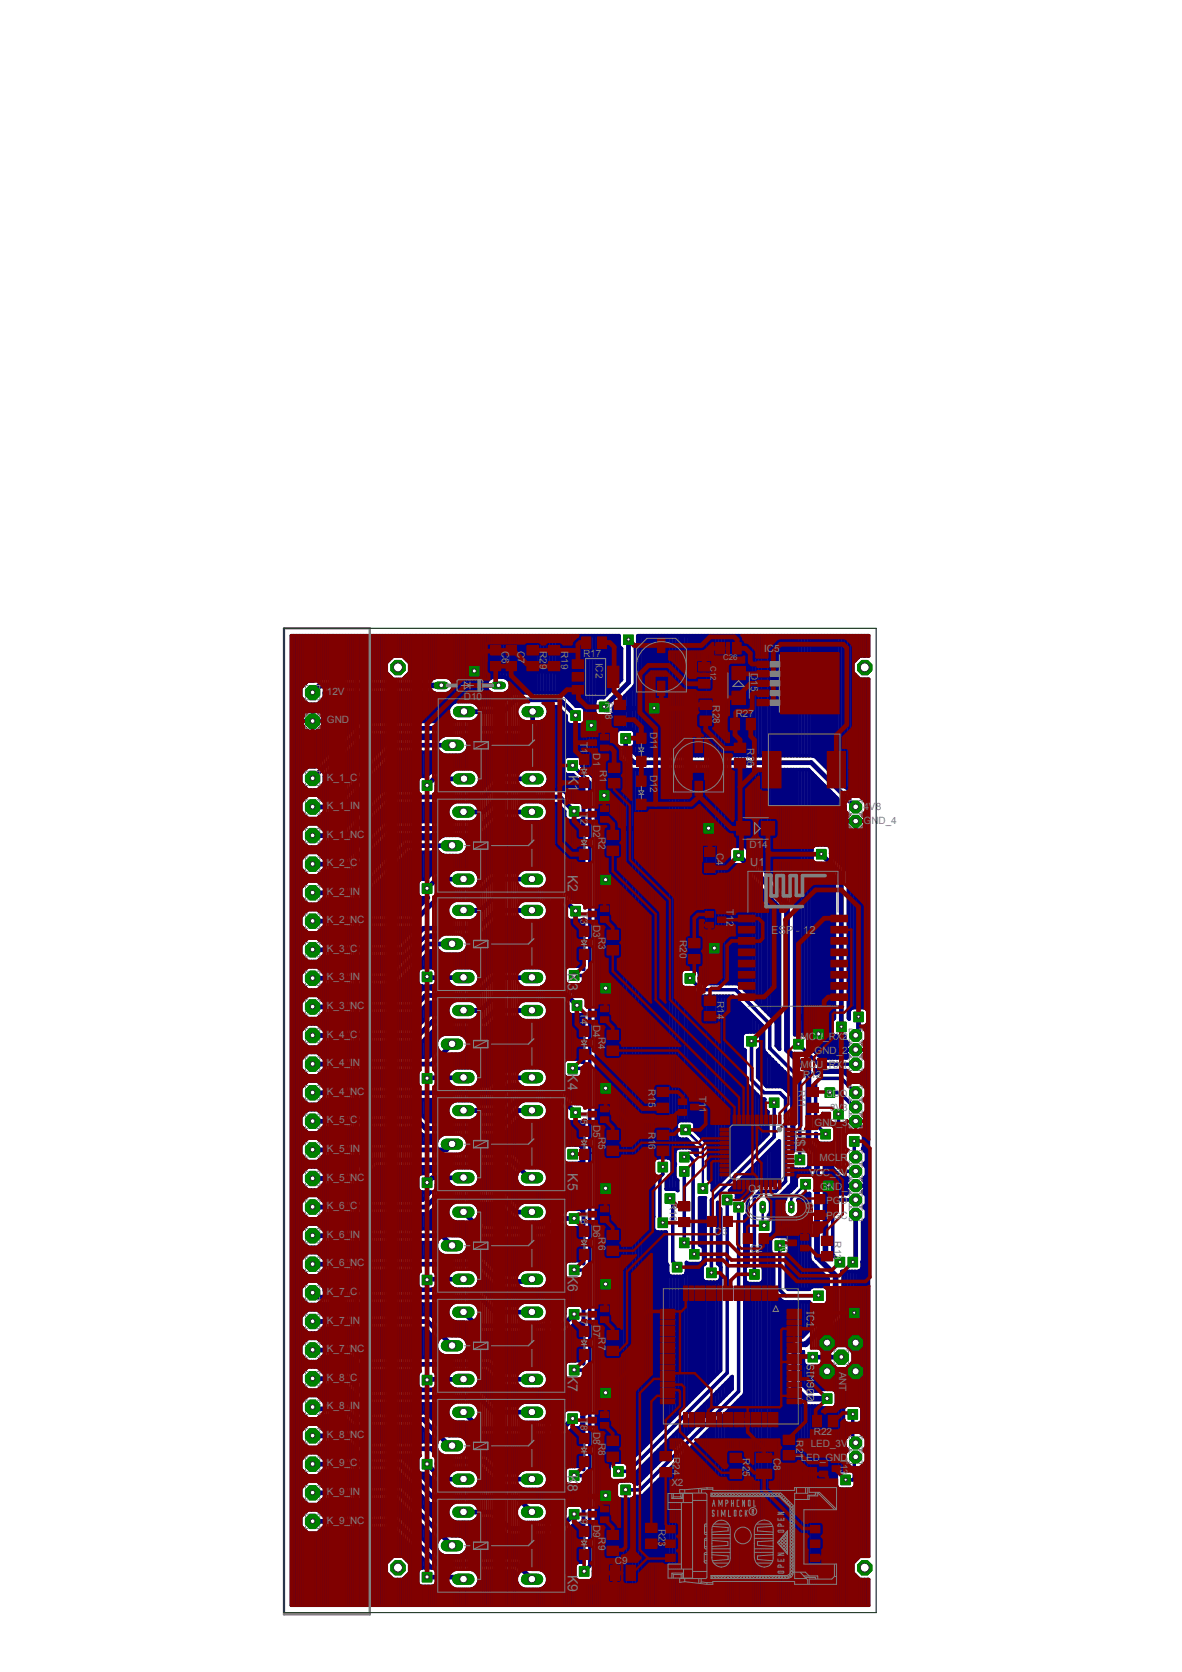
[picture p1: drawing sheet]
<svg xmlns="http://www.w3.org/2000/svg" width="210mm" height="297mm" viewBox="0 0 210 297" stroke-linecap="round" stroke-linejoin="round" font-family="sans-serif">
<defs><g id="words">
<g font-size="2.5" fill="#808080">
<text x="100.9" y="137.6" transform="rotate(90 100.9 137.6)">K1</text>
<text x="100.8" y="155.4" transform="rotate(90 100.8 155.4)">K2</text>
<text x="100.8" y="172.9" transform="rotate(90 100.8 172.9)">K3</text>
<text x="100.8" y="190.7" transform="rotate(90 100.8 190.7)">K4</text>
<text x="141.3" y="200.6" transform="rotate(90 141.3 200.6)">U$1</text>
<text x="100.8" y="208.5" transform="rotate(90 100.8 208.5)">K5</text>
<text x="100.8" y="226.5" transform="rotate(90 100.8 226.5)">K6</text>
<text x="100.8" y="244.3" transform="rotate(90 100.8 244.3)">K7</text>
<text x="100.8" y="262" transform="rotate(90 100.8 262)">K8</text>
<text x="100.8" y="279.8" transform="rotate(90 100.8 279.8)">K9</text>
</g>
<g font-size="2" fill="#808080">
<text x="133.2" y="153.9">U1</text>
<text x="137" y="166">ESP - 12</text>
</g>
<g font-size="1.8" fill="#808080">
<text x="89.1" y="115.7" transform="rotate(90 89.1 115.7)">C6</text>
<text x="91.9" y="115.7" transform="rotate(90 91.9 115.7)">C7</text>
<text x="95.9" y="115.7" transform="rotate(90 95.9 115.7)">R29</text>
<text x="99.7" y="115.7" transform="rotate(90 99.7 115.7)">R19</text>
<text x="103.6" y="116.7">R17</text>
<text x="105.8" y="117.7" transform="rotate(90 105.8 117.7)">IC2</text>
<text x="133.3" y="119.6" transform="rotate(90 133.3 119.6)">D15</text>
<text x="135.7" y="115.8">IC5</text>
<text x="58.1" y="123.4">12V</text>
<text x="82.4" y="124.3">D10</text>
<text x="107.5" y="124.7" transform="rotate(90 107.5 124.7)">R18</text>
<text x="126.6" y="125.3" transform="rotate(90 126.6 125.3)">R28</text>
<text x="58.1" y="128.5">GND</text>
<text x="103.1" y="131.8" transform="rotate(90 103.1 131.8)">T1</text>
<text x="115.5" y="130" transform="rotate(90 115.5 130)">D11</text>
<text x="130.7" y="127.4">R27</text>
<text x="105.3" y="133.8" transform="rotate(90 105.3 133.8)">D1</text>
<text x="106.5" y="136.8" transform="rotate(90 106.5 136.8)">R1</text>
<text x="115.5" y="137.7" transform="rotate(90 115.5 137.7)">D12</text>
<text x="132.7" y="133" transform="rotate(90 132.7 133)">R26</text>
<text x="58.1" y="143.7">K_1_IN</text>
<text x="58.1" y="138.7">K_1_C</text>
<text x="153.3" y="143.9">4V8</text>
<text x="58.1" y="148.8">K_1_NC</text>
<text x="103.1" y="144.5" transform="rotate(90 103.1 144.5)">T2</text>
<text x="105.3" y="146.5" transform="rotate(90 105.3 146.5)">D2</text>
<text x="106.3" y="148.7" transform="rotate(90 106.3 148.7)">R2</text>
<text x="153.3" y="146.4">GND_4</text>
<text x="58.1" y="153.9">K_2_C</text>
<text x="127.2" y="151.5" transform="rotate(90 127.2 151.5)">C4</text>
<text x="133.1" y="150.6">D14</text>
<text x="58.1" y="158.9">K_2_IN</text>
<text x="129" y="161.5" transform="rotate(90 129 161.5)">T12</text>
<text x="58.1" y="164">K_2_NC</text>
<text x="103.1" y="162.2" transform="rotate(90 103.1 162.2)">T3</text>
<text x="105.3" y="164.3" transform="rotate(90 105.3 164.3)">D3</text>
<text x="106.3" y="166.5" transform="rotate(90 106.3 166.5)">R3</text>
<text x="120.7" y="167" transform="rotate(90 120.7 167)">R20</text>
<text x="58.1" y="169.1">K_3_C</text>
<text x="58.1" y="174.2">K_3_IN</text>
<text x="58.1" y="179.3">K_3_NC</text>
<text x="103.1" y="180" transform="rotate(90 103.1 180)">T4</text>
<text x="127.4" y="177.9" transform="rotate(90 127.4 177.9)">R14</text>
<text x="58.1" y="184.3">K_4_C</text>
<text x="105.3" y="182.1" transform="rotate(90 105.3 182.1)">D4</text>
<text x="106.3" y="184.3" transform="rotate(90 106.3 184.3)">R4</text>
<text x="142.2" y="184.7">MCU_RX2</text>
<text x="58.1" y="189.4">K_4_IN</text>
<text x="142.2" y="189.8">MCU_RX1</text>
<text x="142.6" y="191.6">R12</text>
<text x="144.7" y="187.3">GND_2</text>
<text x="58.1" y="194.5">K_4_NC</text>
<text x="103.1" y="197.8" transform="rotate(90 103.1 197.8)">T5</text>
<text x="115.2" y="193.4" transform="rotate(90 115.2 193.4)">R15</text>
<text x="124.2" y="194.8" transform="rotate(90 124.2 194.8)">T11</text>
<text x="141.8" y="193.6" transform="rotate(90 141.8 193.6)">R11</text>
<text x="146.7" y="194.9">SDO</text>
<text x="147.4" y="197.4">3V3</text>
<text x="58.1" y="199.6">K_5_C</text>
<text x="105.3" y="199.8" transform="rotate(90 105.3 199.8)">D5</text>
<text x="106.3" y="202" transform="rotate(90 106.3 202)">R5</text>
<text x="115.2" y="201.1" transform="rotate(90 115.2 201.1)">R16</text>
<text x="144.7" y="200">GND_3</text>
<text x="58.1" y="204.7">K_5_IN</text>
<text x="58.1" y="209.7">K_5_NC</text>
<text x="143.7" y="208.9">VCC_3V</text>
<text x="145.6" y="206.3">MCLR</text>
<text x="58.1" y="214.8">K_6_C</text>
<text x="103.1" y="215.5" transform="rotate(90 103.1 215.5)">T6</text>
<text x="119" y="213.8" transform="rotate(90 119 213.8)">R10</text>
<text x="132.9" y="211.8">Q1</text>
<text x="143.2" y="213.5" transform="rotate(90 143.2 213.5)">C1</text>
<text x="145.6" y="211.4">GND_</text>
<text x="146.7" y="213.9">PGD</text>
<text x="58.1" y="219.9">K_6_IN</text>
<text x="105.3" y="217.6" transform="rotate(90 105.3 217.6)">D6</text>
<text x="106.3" y="219.8" transform="rotate(90 106.3 219.8)">R6</text>
<text x="126.9" y="219.4">C3</text>
<text x="138.6" y="219.7" transform="rotate(90 138.6 219.7)">T10</text>
<text x="146.7" y="216.5">PGC</text>
<text x="148.1" y="220.5" transform="rotate(90 148.1 220.5)">R13</text>
<text x="58.1" y="225">K_6_NC</text>
<text x="133.2" y="222.4">C2</text>
<text x="58.1" y="230.1">K_7_C</text>
<text x="103.1" y="233.3" transform="rotate(90 103.1 233.3)">T7</text>
<text x="58.1" y="235.1">K_7_IN</text>
<text x="105.3" y="235.4" transform="rotate(90 105.3 235.4)">D7</text>
<text x="106.3" y="237.6" transform="rotate(90 106.3 237.6)">R7</text>
<text x="58.1" y="240.2">K_7_NC</text>
<text x="58.1" y="245.3">K_8_C</text>
<text x="149" y="243.7" transform="rotate(90 149 243.7)">ANT</text>
<text x="58.1" y="250.4">K_8_IN</text>
<text x="58.1" y="255.4">K_8_NC</text>
<text x="103.1" y="252.1" transform="rotate(90 103.1 252.1)">T8</text>
<text x="105.3" y="254.5" transform="rotate(90 105.3 254.5)">D8</text>
<text x="106.3" y="256.4" transform="rotate(90 106.3 256.4)">R8</text>
<text x="141.4" y="255.9" transform="rotate(90 141.4 255.9)">R21</text>
<text x="144" y="257.1">LED_3V</text>
<text x="144.5" y="255">R22</text>
<text x="58.1" y="260.5">K_9_C</text>
<text x="119.2" y="263.9">X2</text>
<text x="119.5" y="258.9" transform="rotate(90 119.5 258.9)">R24</text>
<text x="131.9" y="259.1" transform="rotate(90 131.9 259.1)">R25</text>
<text x="137.3" y="259" transform="rotate(90 137.3 259)">C8</text>
<text x="142.2" y="259.6">LED_GND</text>
<text x="149.3" y="259" transform="rotate(90 149.3 259)">T13</text>
<text x="58.1" y="265.6">K_9_IN</text>
<text x="103.1" y="268.8" transform="rotate(90 103.1 268.8)">T9</text>
<text x="58.1" y="270.7">K_9_NC</text>
<text x="105.3" y="270.9" transform="rotate(90 105.3 270.9)">D9</text>
<text x="106.3" y="273.1" transform="rotate(90 106.3 273.1)">R9</text>
<text x="116.9" y="271.6" transform="rotate(90 116.9 271.6)">R23</text>
<text x="109.2" y="277.8">C9</text>
</g>
<g font-size="1.4" fill="#808080">
<text x="126.2" y="118.4" transform="rotate(90 126.2 118.4)">C12</text>
<text x="128.4" y="117.3">C26</text>
</g>
</g></defs>
<g fill="none" stroke="#000080" stroke-width=".63">
<path d="M51.7 112.9h58.3v1.8l.4 .5v5.6l-3.2 3.1h-.9l-.5 .4-.2 .3v2l.2 .3 .5 .3h2l.3-.1 .3-.5v-.9l3.7-3.8 .2-.4v-6.3l.5-.5v-1.8h40.9v3.6h-1.5l-1.3 1.3v1.7l1.3 1.2h1.5v155.8h-1.5l-1.3 1.2v1.7l1.3 1.2h1.5v4.6h-102.5zM52 112.9v172.3M52.6 112.9v172.3M53.1 112.9v172.3M53.7 112.9v9M54.2 112.9v8.5M54.8 112.9v8.1M55.3 112.9v8.1M55.9 112.9v7.9M56.4 112.9v7.6M57 112.9v7.6M57.5 112.9v7.6"/>
<path d="M58.1 112.9v7.6M58.6 112.9v7.6M59.1 112.9v7.6M59.7 112.9v7.6M60.2 112.9v7.6M60.8 112.9v7.6M61.3 112.9v7.6M61.9 112.9v7.6M62.4 112.9v7.6M63 112.9v7.6M63.5 112.9v7.6M64 112.9v7.6"/>
<path d="M64.6 112.9v7.6M65.1 112.9v7.6M65.7 112.9v7.6M66.2 112.9v7.6M66.8 112.9v7.6M67.3 112.9v7.6M67.9 112.9v7.6M68.4 112.9v7.6M68.9 112.9v4.5M68.9 119.8v.7M69.5 112.9v4M70 112.9v3.6"/>
<path d="M70.6 112.9v3.6M71.1 112.9v3.6M71.7 112.9v3.8M72.2 112.9v4.3M72.7 117.8l-1.2-1.3h-1.7l-1.2 1.3v1.7l1 1h-13.1l-.4 .1-.4 .4h-1l-1.3 1.2v1.7l1.3 1.2h1.7M72.7 119.5l-.9 1h5.3l.3-.2h1.9M72.8 112.9v7.6M73.3 112.9v7.6M73.8 112.9v7.6M74.4 112.9v7.6M74.9 112.9v7.6M75.5 112.9v7.6"/>
<path d="M76 112.9v7.6M76.6 112.9v7.6M77.1 112.9v7.5M77.7 112.9v7.4M78.2 112.9v7.4M78.8 112.9v7.4M79.3 112.9v7.4M79.9 112.9v7.6M80.4 112.9v8.4M81 112.9v11.8M81.5 112.9v11.7M82.1 112.9v11.7"/>
<path d="M82.6 112.9v11.7M83.1 112.9v11.7M83.7 112.9v11.7M84.2 112.9v11.9M84.8 112.9v12.3M85.3 112.9v12.3M85.9 112.9v12.3M86.4 112.9v8.5M87 112.9v7.7M87.5 112.9v7.4M88 112.9v7.4M88.6 112.9v7.4"/>
<path d="M89.1 112.9v7.4M89.7 112.9v7.5M90.2 112.9v7.9M90.8 112.9v10.5M91.3 112.9v10.2M91.9 112.9v10.2M92.4 112.9v10.2M92.9 112.9v10.2M93.5 112.9v10.2M94 112.9v10.2M94.6 112.9v10.2M95.1 112.9v10.2"/>
<path d="M95.7 112.9v10.2M96.2 112.9v10.2M96.8 112.9v10.2M97.3 112.9v10.2M97.8 112.9v10.2M98.4 112.9v10.2M98.9 112.9v10.2M99.5 112.9v10.2M100 112.9v10.4M100.6 112.9v10.9M101.1 112.9v11.4M101.7 112.9v11.9"/>
<path d="M102.2 112.9v12.5M102.8 112.9v12.6M103.3 112.9v12.6M103.9 112.9v23.7M104.4 112.9v24.2M105 112.9v24.8M105.5 112.9v25.3M106.1 112.9v11.1M106.6 112.9v11M107.1 112.9v11M107.7 112.9v10.6M108.2 112.9v10"/>
<path d="M108.8 112.9v9.5M109.3 112.9v8.9M109.9 112.9v8.4M113.1 114.9v19.4M113.7 112.9v21.4M114.2 112.9v21.4M114.8 112.9v21.4M115.3 112.9v21.4M115.9 112.9v21.4M116.4 112.9v21.4M116.9 112.9v21.4M117.5 112.9v21.4"/>
<path d="M118 112.9v21.4M118.6 112.9v21.4M119.1 112.9v21.4M119.7 112.9v21.4M120.2 112.9v21.4M120.8 112.9v21.4M121.3 112.9v21.4M121.8 112.9v21.4M122.4 112.9v21.4M123 112.9v21.4M123.5 112.9v21.4M124.1 112.9v21.4"/>
<path d="M124.6 112.9v21.4M125.2 112.9v21.4M125.7 112.9v21.4M126.2 112.9v21.4M126.8 112.9v21.4M127.3 112.9v21.4M127.9 112.9v21.4M128.4 112.9v21.4M129 112.9v21.4M129.5 112.9v21.4M130.1 112.9v21.4M130.6 112.9v21.4"/>
<path d="M131.1 112.9v21.4M131.7 112.9v21.4M132.2 112.9v21.4M132.8 112.9v21.4M133.3 112.9v21.4M133.9 112.9v21.4M134.4 112.9v21.4M135 112.9v21.4M135.5 112.9v21.4M136 112.9v21.4M136.6 112.9v21.4M137.1 112.9v21.4"/>
<path d="M137.7 112.9v21.4M138.2 112.9v21.4M138.8 112.9v21.4M139.3 112.9v21.4M139.9 112.9v21.4M140.4 112.9v21.4M140.9 112.9v21.4M141.5 112.9v21.4M142 112.9v21.4M142.6 112.9v21.4M143.1 112.9v21.4M143.7 112.9v21.4"/>
<path d="M144.2 112.9v21.4M144.8 112.9v21.5M145.3 112.9v22.1M145.9 112.9v22.6M146.4 112.9v23.2M147 112.9v23.7M147.5 112.9v24.3M148.1 112.9v24.8M148.6 112.9v25.4M149.2 112.9v25.9M149.7 112.9v26.4M150.2 112.9v27"/>
<path d="M150.8 112.9v27.5M151.3 112.9v28.1M151.9 112.9v4.4M151.9 119.9v21.6M152.4 112.9v3.9M153 112.9v3.6M153.5 112.9v3.6M154.1 112.9v3.6M53.7 124.1v13.1M53.7 139.4v2.9M53.7 128.1h3.6M54.2 124.7v2.2"/>
<path d="M54.2 129.4v7.2M54.2 139.9v1.8M54.8 126.3l-1.1 1.1v1.5l1.1 1M54.8 126.3h1.5l1 1.1v1.5l-1 1h-1.5M54.8 125.1v1.2M54.8 129.9v6.3M55.3 125.1v1.2M55.3 129.9v6.3M55.5 126.3v3.6M55.9 125.1v1.2M55.9 129.9v6.3M56.4 125.1v1.3"/>
<path d="M56.4 129.8v5.9M57 124.6v2.3M57 129.3v5.8M57 139.8v2M57.5 124v10.6M57.5 139.3v2.8M58.1 123.1v11M58.1 137.5v4.6M58.6 123.1v10.4M58.6 136.9v5.2M59.1 123.1v9.9M59.1 136.4v5.1"/>
<path d="M59.7 123.1v9.3M59.7 135.8v5.2M60.2 123.1v8.8M60.2 135.3v5.1M60.8 123.1v8.2M60.8 134.8v5.1M61.3 123.1v7.7M61.3 134.2v5.1M61.9 123.1v7.1M61.9 133.7v5.1M62.4 123.1v6.6M62.4 133.1v5.1"/>
<path d="M63 123.1v6M63 132.6v5.1M63.5 123.1v5.5M63.5 132v5.1M64 123.1v5.1M64 131.5v5.1M64.6 123.1v5.1M64.6 130.9v5.1M64.6 139.5v4.2M65.1 123.1v5.1M65.1 130.6v4.9M65.1 139v4.1"/>
<path d="M65.7 123.1v5.1M65.7 130.6v4.4M65.7 138.4v4.2M66.2 123.1v5.1M66.2 130.6v3.8M66.2 137.9v4.2M66.8 123.1v5.1M66.8 130.6v3.3M66.8 137.3v4.2M67.3 123.1v5.1M67.3 130.6v2.7M67.3 136.8v4.2"/>
<path d="M67.9 123.1v5.1M67.9 130.6v2.2M67.9 136.2v4.3M68.4 123.1v5.1M68.4 130.6v1.6M68.4 135.7v4.7M68.9 123.1v5.1M68.9 130.6v1.1M68.9 135.2v5.2M69.5 120.4v.1M69.5 123.1v5.1M69.5 130.6v.7"/>
<path d="M69.5 134.6v5.8M70 123.1v5.1M70 130.6v.6M70 134.1v6.3M70.6 123.1v5.1M70.6 130.6v.6M70.6 133.6v6.8M71.1 123.1v5.1M71.1 130.6v.6M71.1 133.6v6.8M71.7 123.1v5.1M71.7 130.6v.6"/>
<path d="M71.7 133.6v6.8M72.2 120v.5M72.2 123.1v5.1M72.2 130.6v.6M72.2 133.6v6.8M72.8 123.1v5.1M72.8 130.6v.6M72.8 133.6v6.8M73.3 123.1v5.1M73.3 130.6v.6M73.3 133.6v6.8M73.8 123.1v5.1"/>
<path d="M73.8 130.6v.6M73.8 133.6v6.8M74.4 123.1v5.1M74.4 130.6v.6M74.4 133.6v4.6M74.9 123.1v5.1M74.9 130.6v.6M74.9 133.6v4.3M75.5 123.1v5.1M75.5 130.6v.6M75.5 133.6v4.3M76 123.1v5.1"/>
<path d="M76 130.6v.6M76 133.6v4M76.6 123.1v5.1M76.6 130.6v.6M76.6 133.6v3.6M77.1 123.1v5.1M77.1 130.6v.6M77.1 133.6v3.5M77.7 123.3v4.9M77.7 130.6v.6M77.7 133.6v3.5M77.7 139.6v.8"/>
<path d="M78.2 123.3v4.9M78.2 130.6v.4M78.2 133.8v3.3M78.2 139.6v.8M78.8 123.3v4.9M78.8 130.6v.1M78.8 134.1v3M78.8 139.6v.8M79.3 123.3h-1.9l-.3-.2h-19.5v.8l-1.2 1.2M79.3 120.3l.6 .2M79.3 123.3v4.9M79.3 134.2v2.9"/>
<path d="M79.3 139.6v.8M79.9 123l-.6 .3M79.9 120.5a1.51 1.51 0 0 1 0 2.5M79.9 123v2.5M79.9 127.4v.8M79.9 134.2v2.9M79.9 139.6v.8M80.4 128l.5 .2h-16.8l-.4 .1-7.8 7.9h-1.2l-1.3 1.2v1.7l1.3 1.3h1.7M80.4 136.8l-.3 .3h-3.3l-.5 .2-.6 .6h-.9l-.3 .1-.3 .5v1.9h-6l-.5 .1-6.6 6.7h-3.9l-.8-.9h-1.7l-1.3 1.3v1.7l1.3 1.2h1.7M80.4 136.8l.6-.2h2.7a1.83 1.83 0 0 1 1.5 1.8 1.83 1.83 0 0 1-1.5 1.8h-2.7l-.6-.3M80.4 124.9a1.8 1.8 0 0 0 0 3.1M80.4 122.3v2.6"/>
<path d="M80.4 128v.2M80.4 134.2v2.6M80.4 139.9v.5M81 134.2v2.4M81.5 134.2v2.4M82.1 130.6v.1M82.1 134.1v2.5M82.6 130.6v.5M82.6 133.7v2.9M83.1 130.6v1.3M83.1 132.9v3.7M83.7 130.6v6"/>
<path d="M84.2 130.6v6.2M84.2 140v.4M84.8 130.6v6.6M84.8 139.6v.8M85.3 130.6v9.8M85.9 130.6v9.4M86.4 122.1v3.1M86.4 130.6v8.8M86.6 120.9l.4-.4 .6-.2h1.9a1.51 1.51 0 0 1 1.2 1.5 1.51 1.51 0 0 1-1.2 1.5h-1.9a1.51 1.51 0 0 1-1-2.4zM87 123v2.2M87 130.6v8.3M87.5 123.2v2"/>
<path d="M87.5 130.6v7.7M88 123.3v1.9M88 130.6v7.2M88.6 123.3v1.9M88.6 130.6v6.7M89.1 123.3v1.7M89.1 130.6v6.5M89.7 139.6l-.8 .8h10.8l.4 .1 1.9 2h1l.5 .3 .1 .3v2l-.3 .6-.3 .1h-2l-.3-.1-.4-.6v-.9l-1.4-1.4h-2.3a1.84 1.84 0 0 1 .6 1.9 1.84 1.84 0 0 1-1.4 1.3h-2.7l-.6-.2-.3-.4h-3.8l-2.7 2.8-.5 .2h-16.2l-6.1 6.1-.5 .2M89.7 139.6h2.6l.3 .3 .6 .3h2.7a1.83 1.83 0 0 0 1.5-1.8 1.83 1.83 0 0 0-1.5-1.8h-2.7l-.9 .5h-3.3l-.5 .2-3 3.1h-8v-.8h2.6l.3 .3M89.7 123.2v1.3M89.7 130.6v6.5M89.7 139.6v.8"/>
<path d="M90.2 122.8v1.1M90.2 130.6v6.5M90.2 139.6v.8M90.8 130.6v6.5M90.8 139.6v.8M91.3 123.1h8.4l.4 .2 2.2 2.2h.9l.3 .1 .4 .5M91.3 123.1l-.4 .2-2 1.9h-4.2l-.3-.3-.7-.3h-2.7l-.6 .3M91.3 130.6v6.5M91.3 139.6v.8M91.9 130.6v6.5M91.9 139.6v.8M92.4 130.6v6.4"/>
<path d="M92.4 139.7v.7M92.9 130.6v6.1M93.5 130.6v6M94 130.5v6.1M94.6 130.1v6.5M95.1 129.6v7M95.7 128.9v7.7M96.2 128.1v8.6M96.8 127.8v9.2M96.8 139.7v.7M97.3 125.5v.4M97.3 126.9v11"/>
<path d="M97.3 138.9v1.5M97.8 125.5v14.9M98.4 125.5v14.9M98.9 125.5v14.9M99.5 126.1v14.3M100 137l.4 .5 .3 .2h1.1l1.8 1.8v21l-.4-.2h-.9l-2.2-2.2-.4-.2h-3.6a1.82 1.82 0 0 0 1.2-1.9 1.82 1.82 0 0 0-1.5-1.6h-2.7l-.6 .2-.3 .4h-5l-.4 .1-1.9 1.9a1.76 1.76 0 0 0-1.3-2.6h-2.6M100 135l.2-.3 .5-.3h2l.3 .1 .3 .5v1l2.4 2.4 .2 .4v139.6l-.5 .7v1.1l-.4 .5-.3 .1h-1.9M100 126.6v13.9M100.6 128.2v6.2M100.6 137.6v3.4M101.1 128.7v5.7M101.1 137.7v3.8"/>
<path d="M101.7 128.8v5.6M101.7 137.7v4.4M101.7 136l3 3.1v139.1l-1 1M102.2 128.8v5.6M102.2 138.1v4.4M102.8 128.8v5.6M102.8 138.6v3.9M103.3 128.7v6.2M103.3 139.2v3.4M103.9 128.1l-.2 .3-.5 .4h-2l-.5-.4-.1-.3v-.9l-1.7-1.7h-1.7a1.85 1.85 0 0 1-1.4 2.8v.3a5.1 5.1 0 0 1-2 2h-12a1.81 1.81 0 0 1 1.4 1.8 1.81 1.81 0 0 1-1.5 1.8h-2.7l-.6-.3-.3-.3h-7.6l-10.8 10.8-.5 .2h-2l-.8 .8M105.4 138v.1M106.1 127.1v158.1"/>
<path d="M106.6 127.2v158M107.1 127.2v158M107.2 129.1l.1 12.2M107.7 127.2v158M108.2 127.2v133.1M108.8 126.9v132.9M109.3 125.3v134.4M109.9 134.2l.2 .4 1.8 1.9 .5 .2h31.2l6.4 6.5v.9l.7 .7-.4 .4v1.4l1 .9h1.3l1-.9v-1.4l-.4-.4 .7-.7v-1.5l-1.1-1.1h-1l-7-7.1M109.9 132.7l-.5-.5v-2l.2-.3 .5-.4h2l.3 .2 .3 .5v2a1.62 1.62 0 0 0-.4 1.3l.8 .8M109.9 124.7v4.9M109.9 132.7v127M110.4 124.2v5.3"/>
<path d="M110.4 135v124.7M111 123.6v5.9M111 135.5v124.3M111.5 123.1v6.4M111.5 136.1v123.9M112 122.5v7M112 136.6v122.8M112.6 122v7.8M112.6 132.5v1.2M112.6 136.7v122.2M113.1 134.3h31.2l.5 .1M113.1 136.7v121.6"/>
<path d="M113.7 136.7v121.1M114.2 136.7v120.5M114.8 136.7v120M115.3 136.7v119.4M115.9 136.7v118.9M116.4 136.7v69.1M116.9 136.7v69M117.5 136.7v69M118 136.7v69M118.6 136.7v69M119.1 136.7v69.2M119.7 136.7v74.6"/>
<path d="M120.2 136.7v62.8M120.8 136.7v62.4M121.3 136.7v35.5M121.8 136.7v35.5M122.4 136.7v35.5M123 136.7v35.5M123.5 136.7v35.5M124.1 136.7v35.8M124.6 136.7v37.6M125.2 136.7v38M125.7 136.7v38M126.2 136.7v38"/>
<path d="M126.8 136.7v38M127.3 136.7v38M127.9 136.7v38M128.4 136.7v38M129 136.7v38M129.5 136.7v38M130.1 136.7v13.7M130.6 136.7v13.7M131.1 136.7v13.7M131.7 136.7v13.7M132.2 136.7v13.7M132.8 136.7v14.2"/>
<path d="M133.3 136.7v15.6M133.9 136.7v16.2M134.4 136.7v16.7M135 136.7v17.3M135.5 136.7v17.8M136 136.7v18.3M136.6 136.7v18.9M137.1 136.7v19.4M137.7 136.7v20M138.2 136.7v20.5M138.8 136.7v21.1M139.3 136.7v21.6"/>
<path d="M139.9 136.7v22.2M140.4 136.7v22.7M140.9 136.7v23.3M141.5 136.7v47.1M142 136.7v47.1M142.6 136.7v47.1M143.1 136.7v47.3M143.7 136.8v49M144.2 137.4v13.3M144.8 137.9v12.2M145.3 138.5v11.6M145.9 139v11.1"/>
<path d="M146.4 139.5v10.6M152.4 120.4v21.1M153 120.7v21M153.5 120.7v21.5M154.1 120.7v58.8M53.7 144.4v2.9M53.7 149.5v2.9M53.7 154.6v2.9M53.7 159.7v2.9M54.2 145v1.8M54.2 150.1v1.8M54.2 155.1v1.9"/>
<path d="M54.8 140.4v.9M54.8 145.4v.9M54.8 150.5v.9M54.8 155.6v.9M55.3 140.4v.9M55.3 145.4v.9M55.3 150.5v.9M55.3 155.6v.9M55.9 140.4v.9M55.9 145.4v.9M55.9 150.5v.9M55.9 155.6v.9"/>
<path d="M56.4 140.4l1.2-1.3v-1.2l7.3-7.3h14.1l-.6 .3-.3 .3h-8.4l-.4 .1-10.8 10.8h-1.3l-.8-.8h-1.7l-1.3 1.2v1.7l1.3 1.2h1.7M56.4 151.4h-1.7l-1.3 1.2v1.8l1.3 1.2h1.7l.8-.9h5.2M56.4 150.5l.8-.9h4.6l.4-.1 6.7-6.7h11.3a1.83 1.83 0 0 0 .5 3.2h-12.4l-.5 .1-6.1 6.2h-4.5l-.8-.9M56.4 140.4v.9M56.4 145.4v1M56.4 150.5v1M56.4 155.6v.9M57 144.9v2M57 150v2M57 155.1v2M57.5 144.6v2.6M57.5 149.6v2.7"/>
<path d="M57.5 154.7v2.7M57.5 159.8v2.7M58.1 144.6v2.6M58.1 149.6v2.7M58.1 154.7v2.7M58.1 159.8v2.7M58.6 144.6v2.6M58.6 149.6v2.7M58.6 154.7v2.7M58.6 159.8v2.7M59.1 144.6v2.6M59.1 149.6v2.7"/>
<path d="M59.1 154.7v2.7M59.1 159.8v2.7M59.7 144.4v2.8M59.7 149.6v2.7M59.7 154.7v2.7M59.7 159.8v2.7M60.2 143.9v3.3M60.2 149.6v2.7M60.2 154.7v2.7M60.2 159.8v2.7M60.8 143.3v3.9M60.8 149.6v2.7"/>
<path d="M60.8 154.7v2.7M60.8 159.8v2.7M61.3 142.8v4.2M61.3 149.6v2.7M61.3 154.7v2.7M61.3 159.8v2.7M61.9 142.2v4.2M61.9 149.6v2.5M61.9 154.7v2.7M61.9 159.8v2.7M62.4 141.7v4.2M62.4 149.3v2.3"/>
<path d="M62.4 154.7v2.7M62.4 159.8v2.7M63 141.1v4.2M63 148.7v2.3M63 154.5v2.9M63 159.8v2.7M63.5 140.6v4.2M63.5 148.2v2.3M63.5 153.9v3.2M63.5 159.8v2.7M64 140.1v4.1M64 147.7v2.2"/>
<path d="M64 153.4v3.2M64 159.8v2.7M64.6 147.1v2.3M64.6 152.9v3.2M64.6 159.5v3M65.1 146.6v2.2M65.1 152.3v3.2M65.1 158.9v3.6M65.7 146v2.3M65.7 151.8v3.2M65.7 158.4v4.1M66.2 145.5v2.3"/>
<path d="M66.2 151.2v3.2M66.2 157.8v4.7M66.8 144.9v2.3M66.8 150.7v3.2M66.8 157.3v5.2M67.3 144.4v2.3M67.3 150.1v3.2M67.3 156.8v5.7M67.9 143.8v2.3M67.9 149.5v3.3M67.9 156.2v6.3M68.4 143.3v2.7"/>
<path d="M68.4 149v3.2M68.4 155.7v6.8M68.9 142.8v3.2M68.9 148.4v3.3M68.9 155.1v7.4M69.5 142.8v3.2M69.5 148.4v2.8M69.5 154.6v7.9M70 142.8v3.2M70 148.4v2.2M70 154v8.5M70.6 142.8v3.2"/>
<path d="M70.6 148.4v1.7M70.6 153.5v9M71.1 142.8v3.2M71.1 148.4v1.1M71.1 152.9v9.6M71.7 142.8v3.2M71.7 148.4v.7M71.7 152.4v10.1M72.2 142.8v3.2M72.2 148.4v.6M72.2 151.9v10.6M72.8 142.8v3.2"/>
<path d="M72.8 148.4v.6M72.8 151.4v11.1M73.3 142.8v3.2M73.3 148.4v.6M73.3 151.4v10.8M73.8 142.8v3.2M73.8 148.4v.6M73.8 151.4v10.3M74.4 142.8v3.2M74.4 148.4v.6M74.4 151.4v5M74.4 159.2v1.9"/>
<path d="M74.9 142.8v3.2M74.9 148.4v.6M74.9 151.4v4.8M74.9 159.5v1.1M75.5 142.8v3.2M75.5 148.4v.6M75.5 151.4v4.8M75.5 159.5v.5M76 142.8v3.2M76 148.4v.6M76 151.4v4.5M76.6 142.8v3.2"/>
<path d="M76.6 148.4v.6M76.6 151.4v3.9M77.1 142.8v3.2M77.1 148.4v.6M77.1 151.4v3.6M77.7 142.8v3.2M77.7 148.4v.6M77.7 151.4v3.6M78.2 142.8v3.2M78.2 148.4v.3M78.2 151.7v3.3M78.2 148.7l-.3 .3h-6l-.4 .2-8.2 8.2h-6.1l-.8-.9h-1.7l-1.3 1.2v1.8l1.3 1.2h1.7l.8-.9h6.8"/>
<path d="M78.2 148.7l.7-.3h2.7a1.83 1.83 0 0 1 1.5 1.8 1.83 1.83 0 0 1-1.5 1.8h-2.7l-.7-.2-.3-.4h-5.2l-8.3 8.2-.4 .2M78.8 142.8v3.2M78.8 148.4h.1M78.8 152v3M79.3 142.8v3.2M79.3 148.4h.1M79.3 152v3M79.9 142.8v.4M79.9 145.4v.6M79.9 148.4h.1M79.9 152v3M80.4 145.8v.2"/>
<path d="M80.4 148.4h.1M80.4 152v2.6M81 154.4l-.7 .2-.3 .4h-2.8l-.4 .1-1.1 1.1-1.2 .1-.3 .5v2l.1 .3 .5 .4h1.3l-3 3h-15.9l-.8-.9h-1.7l-1.3 1.2v1.7l1.3 1.3h1.7l.8-.9h16.3l-2.6 2.6h-13.7l-.8-.8h-1.7l-1.3 1.2v1.7l1.3 1.2h1.7l.8-.8h14.4l.5-.2M81 140.1v.3M81 148.4h.1M81 152v2.4M81.5 140.2v.2M81.5 148.4h.1M81.5 152v2.4M82.1 140.2v.2M82.1 148.4v.2M82.1 151.8v2.6"/>
<path d="M82.6 140.2v.2M82.6 148.4v.6M82.6 151.4v3M83.1 140.2v.2M83.1 148.4v6M83.7 140.2v.2M83.7 148.4v6M84.2 148.4v6.2M84.8 148.4v6.7M85.3 148.3v8.3M85.9 148v8M86.4 147.4v8.1"/>
<path d="M87 146.9v8.2M87.5 146.3v8.7M88 145.8v9.2M88.6 145.4v9.6M89.1 140.2v.2M89.1 145.4v9.6M89.7 145.4v9.6M90.2 145.4v9.6M90.8 145.4v9.6M91.3 145.4v9.6M91.9 145.4v9.6M92.4 145.7v9"/>
<path d="M92.9 140.1v.3M92.9 146v8.5M93.5 140.2v.2M93.5 146v8.4M94 140.2v.2M94 146v8.4M94.6 140.2v.2M94.6 146v8.4M95.1 140.2v.2M95.1 146v8.4M95.7 140.2v.2M95.7 146v8.4"/>
<path d="M96.2 140.1v.3M96.2 145.9v8.6M96.2 157.8v.1M96.8 142.8v.2M96.8 145.5v9.4M96.8 157.4v.5M97.3 142.8v15.1M97.8 142.8v15.1M98.4 142.8v15.1M98.9 142.8v15.1M99.5 143.4v14.5M100 143.9v14.1"/>
<path d="M100.6 145.6v12.9M101.1 145.8v13.3M101.7 145.8v13.8M102.2 145.8v14.4M102.8 145.8v14.5M103.3 145.6v14.7M107.5 156.3v109.4M125.8 147.2l.4 .4M129.5 151l.1-.3 .5-.3h2l.3 .1 .4 .5v.8l7.7 7.7M129.5 153l.4 .5 .2 .2h.8l7.5 7.4v25.3l-.5-.6v-4.1l-.2-.4-6.4-6.4-.4-.2h-5.9l-.8-.8v-1.1l-.1-.3M130.1 153.6v21.1M130.6 153.7v21"/>
<path d="M131.1 153.9v21M131.7 154.4v20.9M132.2 154.9v21M132.8 155.5v20.9M133.3 156v20.9M133.9 156.6v20.9M134.4 157.1v20.9M135 157.7v20.9M135.5 158.2v20.9M136 158.8v20.9M136.6 159.3v20.9M137.1 159.8v21"/>
<path d="M140.5 159.5h.1M144.2 152.8v33.5M144.8 153.4v33.5M145.3 153.4v34M145.9 153.4v34.5M146.4 154v33.9M147 140.1v10M147 154.5v33.4M147.5 140.6v11.1l3 2.9 .1 .5v25.8l.2 .1v-1.3l.1-.3 .6-.4h2l.3 .1 .3 .6v2l-.4 .5v.8l.2 .2v1.6l-.7 .6 .4 .4v1.4l-.4 .4 .7 .7v1.6l-1.1 1.1h-1.6l-.8-.8h-5.3l-.2-.1v.6l.5-.2h4.2l.4 .2 1.7 1.5h1.1l1.1 1.2v1.5l-.6 .5 .6 .5v1.6l-.7 .6 .4 .4v1.4l-.7 .7v.6l.3 .3 .1 .2v2.1l-.1 .3 .7 .7v1.6l-.6 .4 .6 .5v1.6l-.7 .6 .4 .5v1.3l-.4 .4 .7 .7v1.5l-.6 .5 .6 .5v1.6l-.7 .7v6.8l-.2 1.5M147.5 150.7l-.1-.3-.5-.3h-2l-.3 .1-.4 .5v2l.4 .6 .3 .1h.9l2.4 2.4v25.1l-.4 .6v2l.1 .3 .5 .3h1.6v.7l.7 .6-.4 .4v1.4l.4 .4-.3 .3h-4.6l-2.4-2.3v-1.1l-.3-.5-.3-.2h-1.7v-23.5l-.2-.4-.4-.4M147.5 155.1v32.8M148.1 141.2v11"/>
<path d="M148.1 155.6v25.4M148.6 141.7v11M149.2 142.3v11M149.7 142.8v11M150.2 144.3v10.1M150.3 145.9h3.3M150.8 147.1v33.9M151.3 147.5v31.6M151.9 147.5v31.5M151.9 145.9v1.6M152.4 147.5v31.5M153 147.2v31.8"/>
<path d="M153.5 144.5v.6M153.5 146.7v32.4M53.7 164.7v3M53.7 169.8v2.9M53.7 174.9v2.9M53.7 180v2.9M54.2 160.2v1.8M54.2 165.3v1.8M54.2 170.4v1.8M54.2 175.5v1.8M54.8 160.7v.9M54.8 165.8v.9"/>
<path d="M54.8 170.8v.9M54.8 175.9v.9M55.3 160.7v.9M55.3 165.8v.9M55.3 170.8v.9M55.3 175.9v.9M55.9 160.7v.9M55.9 165.8v.9M55.9 170.8v.9M55.9 175.9v.9M56.4 176.8h-1.7l-1.3 1.2v1.8l1.3 1.2h1.7M56.4 160.6v1"/>
<path d="M56.4 165.7v1M56.4 170.8v1M56.4 175.9v.9M57 160.1v2.1M57 165.2v2M57 170.3v2M57 175.3v2.1M57.5 164.9v2.6M57.5 170v2.6M57.5 175v2.7M58.1 164.9v2.6M58.1 170v2.6"/>
<path d="M58.1 175v2.7M58.6 164.9v2.6M58.6 170v2.6M58.6 175v2.7M59.1 164.9v2.6M59.1 170v2.6M59.1 175v2.7M59.7 164.9v2.6M59.7 170v2.6M59.7 175v2.7M60.2 164.9v2.6M60.2 170v2.6"/>
<path d="M60.2 175v2.7M60.8 164.9v2.6M60.8 170v2.6M60.8 175v2.7M61.3 164.9v2.6M61.3 170v2.6M61.3 175v2.7M61.9 164.9v2.6M61.9 170v2.6M61.9 175v2.7M62.4 164.9v2.6M62.4 170v2.6"/>
<path d="M62.4 175v2.7M63 164.9v2.6M63 170v2.6M63 175v2.7M63.5 164.9v2.6M63.5 170v2.6M63.5 175v2.7M64 164.9v2.6M64 170v2.6M64 175v2.7M64.6 164.9v2.6M64.6 170v2.6"/>
<path d="M64.6 175v2.7M65.1 164.9v2.6M65.1 170v2.6M65.1 175v2.7M65.7 164.9v2.6M65.7 170v2.6M65.7 175v2.7M66.2 164.9v2.6M66.2 170v2.6M66.2 175v2.7M66.8 164.9v2.6M66.8 170v2.6"/>
<path d="M66.8 175v2.7M67.3 164.9v2.6M67.3 170v2.6M67.3 175v2.7M67.9 164.9v2.6M67.9 170v2.6M67.9 175v2.7M68.4 164.9v2.6M68.4 170v2.6M68.4 175v2.7M68.9 164.9v2.6M68.9 170v2.6"/>
<path d="M68.9 175v2.7M69.5 164.9v2.6M69.5 170v2.4M69.5 175v2.7M70 175l.5-.1 5.9-6h1.5l.3 .4 .7 .2h2.7a1.83 1.83 0 0 0 1.5-1.5 1.83 1.83 0 0 0-.9-1.9h3l.5-.1 2.9-3h3.6l.3 .3 .6 .3h2.7a1.84 1.84 0 0 0 1.4-1.4 1.84 1.84 0 0 0-.6-1.9h2.3l1.7 1.7v.9l.3 .5 2.3 .1 .4-.2v8.9l-.6-.6h-2l-.3 .2-.4 .5v2l.4 .5 .3 .1h2l.6-.5v2.7l-1.1-.1-1.4-1.4M70 164.9v2.6M70 170v1.9M70 175v2.7M70.6 164.9v2.6M70.6 170v1.3M70.6 174.7v3M71.1 164.9v2.4"/>
<path d="M71.1 170v.8M71.1 174.2v3.5M71.7 164.9v1.8M71.7 170v.2M71.7 173.7v4M72.2 164.9v1.3M72.2 169.6v.1M72.2 173.1v4.6M72.8 164.9v.7M72.8 169.1h.1M72.8 172.6v5.1M73.3 164.9v.2"/>
<path d="M73.3 168.6h.1M73.3 172v5.4M73.8 168h.1M73.8 171.5v5.4M74.4 167.5h.1M74.4 170.9v1.3M74.4 174.9v1.4M74.4 179.8v2.3M74.9 166.9h.1M74.9 170.4v1.5M74.9 175.2v.6M74.9 179.2v2.4"/>
<path d="M75.2 166.7l.5-.2h2.2l.5-.4h-2.7l-6.4 6.5h-12.1l-.8-.9h-1.7l-1.3 1.3v1.7l1.3 1.2h1.7l.8-.9h12.8M75.5 166.4v.2M75.5 169.8v2.1M75.5 175.2v.5M75.5 178.7v2.3M76 166.1v.4M76 169.3v2.6M76 175.2v.5M76 178.1v2.4M76.6 166.1v.4M76.6 168.9v3M76.6 175.2v.5"/>
<path d="M76.6 178.1v2.1M77.1 166.1v.4M77.1 168.9v3.2M77.1 175.1v.6M77.1 178.1v2.1M77.7 166.1v.4M77.7 168.9v3.6M77.7 174.9v.8M77.7 178.1v2.1M78.2 166.1v.1M78.2 169.2v3.3M78.2 174.9v.8"/>
<path d="M78.2 178.1v2.1M78.8 169.5v3M78.8 174.9v.8M78.8 178.1v2.1M79.3 169.5v3M79.3 174.9v.8M79.3 178.1v2.1M79.9 169.5v3M79.9 174.9v.8M79.9 178.1v.3M80.4 169.5v2.6M80.4 175.3v.4"/>
<path d="M81 171.9l-.7 .3-.3 .3h-2.6l-.3-.5-.3-.1h-2l-.3 .1-.3 .6v2l.3 .5 .3 .1h2l.5-.3h2.7l.3 .3 .7 .3M81 171.9h2.6a1.83 1.83 0 0 1 1.5 1.8 1.83 1.83 0 0 1-1.5 1.8h-2.6M81 169.5v2.4M81 175.5v.2M81.5 169.5v2.4M81.5 175.5v.2M82.1 169.4v2.5M82.1 175.5v.2M82.6 166.1v.4M82.6 168.9v3M82.6 175.5v.2M83.1 166.1v5.8"/>
<path d="M83.1 175.5v.2M83.7 166.1v5.8M83.7 175.5v.2M84.2 166.1v6M84.2 175.2v.2M84.8 166.1v6.5M84.8 174.8h.1M85.3 166.1v8.2M85.9 165.8v7.9M86.4 165.2v8M87 164.7v8M87.5 164.1v8.4"/>
<path d="M88 163.6v8.9M88.6 163v9.5M89.1 163v9.5M89.7 163v9.5M90.2 163v9.5M90.8 163v9.5M91.3 163v9.5M91.9 163v9.5M92.4 163.2v9M92.9 163.5v8.5M93.5 163.6v8.3M94 163.6v8.3"/>
<path d="M94.6 163.6v8.3M95.1 163.6v8.3M95.7 163.6v8.3M96.2 163.4v8.7M96.2 175.3v.1M96.2 177.8v.1M96.8 160.3v.2M96.8 163v9.5M96.8 174.9v.5M96.8 177.8v.5M97.3 160.3v15.1M97.3 177.8v15.4"/>
<path d="M97.8 160.3v15.1M97.8 177.8v15.4M98.4 160.3v15.1M98.4 177.8v15.4M98.9 160.3v15.1M98.9 177.8v15.4M99.5 160.9v14.5M99.5 177.8v15.5M100 161.4v14M100 178v15.8M100.6 162.9v9M100.6 174.8v.6"/>
<path d="M100.6 178.5v9.7M101.1 175.6l-.4-.2h-4.6a1.82 1.82 0 0 0 1.2-1.8 1.82 1.82 0 0 0-1.5-1.7h-2.7l-.6 .3-.3 .3h-4.8l-.5 .2-2.9 3h-8.7l-.4 .1-1.9 1.9h-15.8l-.8-.9M101.1 163.5v8.1M101.1 174.9v.7M101.7 163.5v8.1M101.7 174.9v1.2M102.2 163.5v8.1M102.2 174.9v1.8M102.8 163.5v8.1M102.8 174.9v2.1M103.3 163.5v8.4M103.3 174.8v2.2"/>
<path d="M104.7 173l-.2 .3h-2.5M121.3 175.4v23.7M121.8 175.5v23.6M122.4 175.5v23.6M122.5 173.8l2.1 2h6.1l6 6.1v4.4l5.3 5.3v14.5M123 175.8v23.4M123.5 172.2h-2l-.3 .1-.3 .5v2l.1 .3 .5 .4h1.1l1.3 1.3 .4 .2h5.9l5.4 5.4v4.1l.2 .4 5.1 5.2v12.4l-.3 .2v-9.8a4.4 4.4 0 0 0-1.9-1.9h-2.5l-1.7-1.6v-4.8l.5-.3M123.5 172.2l.6 .3M123.5 176.4v24.6M124.1 176.9v24.7M124.6 177v25.1M125.2 177v25.7"/>
<path d="M125.7 177v26.3M126.2 177v32.7M126.2 167.8l.6 .7M126.8 177v34.1M127.3 177v33.6M127.9 177v33M128.4 177v32.5M129 177v31.9M129.5 177v31.4M130.1 177v30.9M130.6 177.4v29.9M131.1 177.9v28.9"/>
<path d="M131.7 178.5v27.7M132.2 179v4.4M132.8 179.6v3.7M137.7 160.4v20.9M138.2 160.9v25.3M53.7 185.1v2.8M53.7 190.1v2.9M53.7 195.2v2.9M54.2 180.5v1.9M54.2 185.6v1.8M54.2 190.7v1.8M54.2 195.8v1.8"/>
<path d="M54.8 181v.9M54.8 186v1M54.8 191.1v1M54.8 196.2v.9M55.3 181v.9M55.3 186v1M55.3 191.1v1M55.3 196.2v.9M55.9 181v.9M55.9 186v1M55.9 191.1v1M55.9 196.2v.9"/>
<path d="M56.4 181.9h-1.7l-1.3 1.2v1.8l1.3 1.1h1.7M56.4 187h-1.7l-1.3 1.2v1.7l1.3 1.2h1.7M56.4 192.1h-1.7l-1.3 1.2v1.7l1.3 1.2h1.7M56.4 197.1h-1.7l-1.3 1.3v1.7l1.3 1.2h1.7M56.4 191.1l.8-.8h17.1l-.1 .3v2l.1 .3M56.4 186l.8-.8h17.4l.4-.2 2.4-2.3h8.8l.5-.2 1.7-1.8h3.8l.3 .3 .6 .3h2.7a1.83 1.83 0 0 0 1.5-1.6 1.83 1.83 0 0 0-1.2-1.9h3.8l.9 .9v.9l.4 .6 .3 .1 2.1-.1v8.5h-.3M56.4 181l.8-.9h16.6l.4-.2 1.9-1.8h4.1a1.75 1.75 0 0 0-.6 2.1h-3l-.5 .2-2.3 2.3h-16.6l-.8-.8M56.4 197.1l.8 .9h17.4l.4 .2 1.1 1h12.2l2.9-2.9 .5-.2h.5l.7-.5h-1.4l-2.7 2.8-.4 .1h-3.8l-.3 .3-.7 .3h-2.6M56.4 192.1l.8 .8h17.1M56.4 181v.9M56.4 186v1M56.4 191.1v1"/>
<path d="M56.4 196.2v.9M57 180.4v2M57 185.5v2M57 190.6v2M57 195.7v2M57.5 180.1v2.6M57.5 185.2v2.6M57.5 190.3v2.6M57.5 195.4v2.6M58.1 180.1v2.6M58.1 185.2v2.6M58.1 190.3v2.6"/>
<path d="M58.1 195.4v2.6M58.6 180.1v2.6M58.6 185.2v2.6M58.6 190.3v2.6M58.6 195.4v2.6M59.1 180.1v2.6M59.1 185.2v2.6M59.1 190.3v2.6M59.1 195.4v2.6M59.7 180.1v2.6M59.7 185.2v2.6M59.7 190.3v2.6"/>
<path d="M59.7 195.4v2.6M60.2 180.1v2.6M60.2 185.2v2.6M60.2 190.3v2.6M60.2 195.4v2.6M60.8 180.1v2.6M60.8 185.2v2.6M60.8 190.3v2.6M60.8 195.4v2.6M61.3 180.1v2.6M61.3 185.2v2.6M61.3 190.3v2.6"/>
<path d="M61.3 195.4v2.6M61.9 180.1v2.6M61.9 185.2v2.6M61.9 190.3v2.6M61.9 195.4v2.6M62.4 180.1v2.6M62.4 185.2v2.6M62.4 190.3v2.6M62.4 195.4v2.6M63 180.1v2.6M63 185.2v2.6M63 190.3v2.6"/>
<path d="M63 195.4v2.6M63.5 180.1v2.6M63.5 185.2v2.6M63.5 190.3v2.6M63.5 195.4v2.6M64 180.1v2.6M64 185.2v2.6M64 190.3v2.6M64 195.4v2.6M64.6 180.1v2.6M64.6 185.2v2.6M64.6 190.3v2.6"/>
<path d="M64.6 195.4v2.6M65.1 180.1v2.6M65.1 185.2v2.6M65.1 190.3v2.6M65.1 195.4v2.6M65.7 180.1v2.6M65.7 185.2v2.6M65.7 190.3v2.6M65.7 195.4v2.6M66.2 180.1v2.6M66.2 185.2v2.6M66.2 190.3v2.6"/>
<path d="M66.2 195.4v2.6M66.8 180.1v2.6M66.8 185.2v2.6M66.8 190.3v2.6M66.8 195.4v2.6M67.3 180.1v2.6M67.3 185.2v2.6M67.3 190.3v2.6M67.3 195.4v2.6M67.9 180.1v2.6M67.9 185.2v2.6M67.9 190.3v2.6"/>
<path d="M67.9 195.4v2.6M68.4 180.1v2.6M68.4 185.2v2.6M68.4 190.3v2.6M68.4 195.4v2.6M68.9 180.1v2.6M68.9 185.2v2.6M68.9 190.3v2.6M68.9 195.4v2.6M69.5 180.1v2.6M69.5 185.2v2.6M69.5 190.3v2.6"/>
<path d="M69.5 195.4v2.6M70 180.1v2.6M70 185.2v2.6M70 190.3v2.6M70 195.4v2.6M70.6 180.1v2.6M70.6 185.2v2.6M70.6 190.3v2.6M70.6 195.4v2.6M71.1 180.1v2.6M71.1 185.2v2.6M71.1 190.3v2.6"/>
<path d="M71.1 195.4v2.6M71.7 180.1v2.6M71.7 185.2v2.6M71.7 190.3v2.6M71.7 195.4v2.6M72.2 180.1v2.6M72.2 185.2v2.6M72.2 190.3v2.6M72.2 195.4v2.6M72.8 180.1v2.6M72.8 185.2v2.6M72.8 190.3v2.6"/>
<path d="M72.8 195.4v2.6M73.3 180.1v2.6M73.3 185.2v2.6M73.3 190.3v2.6M73.3 195.4v2.6M73.8 180.1v2.6M73.8 185.2v2.6M73.8 190.3v2.6M73.8 195.4v2.6M74.3 192.9h.1M74.4 185.2v2.6M74.4 195.4v2.6"/>
<path d="M74.9 185v2.8M74.9 195.4v2.7M75.5 184.5v3.3M75.5 195.4v3.3M76 184v3.8M76 195.4v3.8M76.6 183.4v4.1M76.6 195.4v3.8M77.1 182.9v4M77.1 195.4v3.8M77.7 186.4a1.8 1.8 0 0 1 1.2-2.7h2.7a1.83 1.83 0 0 1 1.5 1.8 1.83 1.83 0 0 1-1.5 1.8h-1.4l-3 2.8 2.8 .1 .3-.3 .7-.2M77.7 186.4l-1.5 1.4h-19l-.8-.8"/>
<path d="M77.7 182.7v1.9M77.7 186.3v.1M77.7 189.8v.4M77.7 195.4v3.8M78.2 182.7v1.3M78.2 189.3v.9M78.2 195.4v3.8M78.8 182.7v1.1M78.8 188.7v1.5M78.8 195.4v3.8M79.3 182.7v1M79.3 188.2v2"/>
<path d="M79.3 195.4v3.8M79.9 182.7v1M79.9 187.6v2.6M79.9 195.4v.8M79.9 198.4v.8M80.4 182.7v1M80.4 187.3v2.6M80.4 195.4v.3M80.4 198.9v.3M81 189.7h2.6a1.78 1.78 0 0 1 1.5 1.3 1.78 1.78 0 0 1-.7 1.9h2.4l2.4-2.5 .5-.2M81 195.5a1.83 1.83 0 0 0-1.5 1.8 1.83 1.83 0 0 0 1.5 1.8M81 182.7v1"/>
<path d="M81 187.3v2.4M81 195.4v.1M81 199.1v.1M81.5 182.7v1M81.5 187.3v2.4M81.5 195.4v.1M81.5 199.1v.1M82.1 182.7v1.2M82.1 187.1v2.6M82.1 195.4v.1M82.1 199.1v.1M82.6 182.7v1.6"/>
<path d="M82.6 186.7v3M82.6 195.4v.1M82.6 199.1v.1M83.1 182.7v7M83.1 195.4v.1M83.1 199.1v.1M83.7 182.7v7M83.7 195.4v.1M83.7 199.1v.1M84.2 182.7v7.2M84.2 195.4v.3M84.2 198.9v.3"/>
<path d="M84.8 182.7v7.7M84.8 192.5v.4M84.8 195.4v.7M84.8 198.5v.7M85.3 182.7v10.2M85.3 195.4v.7M85.3 198.5v.7M85.9 182.7v10.2M85.9 195.4v.7M85.9 198.5v.7M86.4 182.6v10.3M86.4 195.4v.7"/>
<path d="M86.4 198.5v.7M87 182.2v10.5M87 195.4v.7M87 198.5v.7M87.5 195.4l.4-.2 2.5-2.5h1.8l.7 .5h-2.1l-.4 .2-2.8 2.7h-3l-.3-.3-.7-.3h-2.6M87.5 195.4h-30.3l-.8 .8M87.5 181.6v10.5M87.5 195.4v.7M87.5 198.5v.7M88 181.1v10.5M88 195.1v.6M88 198.5v.7"/>
<path d="M88.6 180.7v10.4M88.6 194.5v.6M88.6 198.4v.6M89.1 180.7v9.8M89.1 194v.6M89.1 198v.4M89.7 190.2h2.5l.3-.3 .6-.2h2.7a1.8 1.8 0 0 1 1.5 1.6 1.8 1.8 0 0 1-1.2 1.9h3.1l.4 .2 2.7 2.6h.9l.4 .3v-5.3h-.3M89.7 180.7v9.5M89.7 193.4v.6M89.7 197.5v.4M90.2 180.7v9.5M90.2 192.9v.6"/>
<path d="M90.2 196.9v.4M90.8 180.7v9.5M90.8 192.7v.5M90.8 196.4v.4M91.3 180.7v9.5M91.3 192.7v.5M91.3 195.9v.3M91.3 199.7v5.3M91.9 180.7v9.5M91.9 192.7v.5M91.9 195.6v.5M91.9 199.1v6.3"/>
<path d="M92.4 181v9M92.4 192.9v.3M92.4 195.6v.2M92.4 198.8v7.1M92.9 181.3v8.4M92.9 199v7.5M93.5 181.3v8.4M93.5 199.1v7.9M94 181.3v8.4M94 199.1v8.3M94.6 181.3v8.4M94.6 199.1v8.3"/>
<path d="M95.1 181.3v8.4M95.1 199.1v8.3M95.7 181.3v8.4M95.7 199.1v8.3M96.2 181.2v8.7M96.2 193.1v.1M96.2 195.6v.1M96.2 199v8.6M96.8 180.8v9.4M96.8 192.7v.5M96.8 195.6v.5M96.8 198.6v9.4"/>
<path d="M97.3 195.6v21M97.8 195.6v20.5M98.4 195.6h-2.3a1.82 1.82 0 0 1 1.2 1.9 1.82 1.82 0 0 1-1.5 1.6h-2.7l-.8-.4-2.8 2.8-.5 .2h-6.8a1.79 1.79 0 0 1 0 3.1h8.8l.5 .2 2.4 2.4h1.9a1.86 1.86 0 0 1 1.5 1.8 1.86 1.86 0 0 1-1.5 1.9h-2.7a1.83 1.83 0 0 1-1.3-2.4l-1.5-1.4h-23.4l-3.1 3.1-.4 .2h-6.2l-.8 .8M98.4 195.6l2.2 2.2v.9l.3 .5 .3 .1h2l.4-.2v4.8h-.3M98.4 195.6v19.9M98.9 196.2v19.1M99.5 196.7v18.6M100 197.2v18.1M100 190.8l.2 .3 .5 .4h2l.3-.2 .3-.3M100.6 191.4v2.9M100.6 198.7v4.7M101.1 180.1v8.1"/>
<path d="M101.1 191.5v3.4M101.1 199.3v4.1M101.7 180.3v7.9M101.7 191.5v3.9M101.7 199.3v4.1M101.7 189.8h3M102.2 180.3v7.9M102.2 191.5v4.5M102.2 199.3v4.1M102.8 180.3v7.9M102.8 191.5v4.5M102.8 199.3v4.1"/>
<path d="M103.3 188.7l-.3-.4-.3-.1h-2l-.3 .1-.4 .5M103.3 180.3v8.4M103.3 191v5.1M103.3 199.3v4.6M132.2 186.5v19.2M132.8 192.8v12.3M133.3 180.1v3.2M133.3 193.3v11.3M133.4 185v6.8l2.3 2.3h2.8l1 1v14.8l-1.8 1.8h-2.7l-1 1v13.7M133.9 180.7v2.6M133.9 193.9v10.1M134.4 183.3h-2l-.5 .4-.1 .3v2l.1 .3 .4 .3v5.5l.2 .4 2.6 2.6 .7 .2v1.6l.1 .3 .5 .3v4l-9.9 10v-1.4l-.2-.3-.5-.3v-5.9l-.1-.4-2.3-2.3v-1.2l-.1-.3-.6-.3h-2l-.2 .1-.4 .5v2l.1 .3"/>
<path d="M134.4 183.3l.6 .4M134.4 181.2v2.1M134.4 194.4v9.1M135 183.7l.1 .3v2l-.1 .3M135 181.8v1.9M135 186.3v5.5M135 195v8M135.5 182.3v10M135.5 195.3v7.1M136 187.1v5.8M136 197.3v4.6M136.6 187.7v5.3"/>
<path d="M137.1 188.2v4.8M137.5 195.9v6.1l-11.2 11.2v12.9M137.7 188.8v4.2M138.2 189.3v3.7M138.8 189.9v3.1M139.3 190.4v3M139.9 191v2.9M140.4 191.5v3M141.8 185.5l3.5 3.5h6.6M145.3 190.2v.3M145.3 183.7l2.8 2.8h5.5M145.9 190.2v.3"/>
<path d="M146.4 190.2v.3M147 190.2v.3M147.4 194.1h1.7l2.6 2.6h.2M147.5 190.2v.3M148.1 183.9v4M148.1 190.2v.3M148.6 184.1v3.8M148.6 190.2v.3M148.9 197.9v9.2l1 1h2M149.2 184.1v3.8M149.2 190.2v.3M149.7 184.1v3.8"/>
<path d="M149.7 190.2v.3M150.2 184.9v3M150.2 190.2v.6M150.8 190.6v.8M151.3 191v.9M151.9 191v1.2M151.9 199.2l2.1 2v29.6l-2.3 2.4M151.9 194.1l-2.5-2.5h-3.8l-.8 .7v7.4l1.8 1.8M152.4 191v1.2M152.8 199.2h.8M153 190.7v1.8M153.5 185.1v.6"/>
<path d="M153.5 187.3v.6M153.5 190.2v2.8M153.5 195.3v.3M153.5 197.8v.6M153.5 200v4.5M154.1 181.8v94.7M53.7 200.3v2.9M53.7 205.4v2.9M53.7 210.5v2.8M53.7 215.5v2.9M54.2 200.9v1.7M54.2 205.9v1.8"/>
<path d="M54.2 211v1.8M54.2 216.1v1.8M54.8 201.3v.9M54.8 206.4v.9M54.8 211.4v1M54.8 216.5v1M55.3 201.3v.9M55.3 206.4v.9M55.3 211.4v1M55.3 216.5v1M55.9 201.3v.9M55.9 206.4v.9"/>
<path d="M55.9 211.4v1M55.9 216.5v1M56.4 202.2h-1.7l-1.3 1.2v1.7l1.3 1.3h1.7M56.4 207.3h-1.7l-1.3 1.2v1.7l1.3 1.2h1.7M56.4 212.4h-1.7l-1.3 1.2v1.7l1.3 1.2h1.7M56.4 217.5h-1.7l-1.3 1.2v1.7l1.3 1.2h1.7M56.4 216.5l.8-.8h18.6l.5-.2 1.6-1.6h2.3a1.85 1.85 0 0 0-.7 1.9 1.85 1.85 0 0 0 1.5 1.4M56.4 201.3l.8-.9h16.6l1.1 1.1 .4 .2h3.1a1.55 1.55 0 0 0-.9 1.4h-20.3l-.8-.9M56.4 217.5l.8 .8h21.5l.5 .2 1 1h1.4a1.83 1.83 0 0 1 1.5 1.8 1.83 1.83 0 0 1-1.5 1.8h-2.7a1.73 1.73 0 0 1-1.3-2.3h-20.4l-.8 .8M56.4 206.4l.8-.9h8l-2.6 2.6h-5.4l-.8-.8M56.4 201.3v.9M56.4 206.4v.9"/>
<path d="M56.4 211.4v1M56.4 216.5v1M57 200.7v2.1M57 205.8v2M57 210.9v2M57 216v2M57.5 200.4v2.7M57.5 205.5v2.6M57.5 210.6v2.6M57.5 215.7v2.6M58.1 200.4v2.7M58.1 205.5v2.6"/>
<path d="M58.1 210.6v2.6M58.1 215.7v2.6M58.6 200.4v2.7M58.6 205.5v2.6M58.6 210.6v2.6M58.6 215.7v2.6M59.1 200.4v2.7M59.1 205.5v2.6M59.1 210.6v2.6M59.1 215.7v2.6M59.7 200.4v2.7M59.7 205.5v2.6"/>
<path d="M59.7 210.6v2.6M59.7 215.7v2.6M60.2 200.4v2.7M60.2 205.5v2.6M60.2 210.6v2.6M60.2 215.7v2.6M60.8 200.4v2.7M60.8 205.5v2.6M60.8 210.6v2.6M60.8 215.7v2.6M61.3 200.4v2.7M61.3 205.5v2.6"/>
<path d="M61.3 210.6v2.6M61.3 215.7v2.6M61.9 200.4v2.7M61.9 205.5v2.6M61.9 210.6v2.6M61.9 215.7v2.6M62.4 200.4v2.7M62.4 205.5v2.6M62.4 210.6v2.6M62.4 215.7v2.6M63 200.4v2.7M63 205.5v2.3"/>
<path d="M63 210.6v2.6M63 215.7v2.6M63.5 200.4v2.7M63.5 205.5v1.8M63.5 210.6v2.6M63.5 215.7v2.6M64 200.4v2.7M64 205.5v1.2M64 210.2v3M64 215.7v2.6M64.6 200.4v2.7M64.6 205.5v.7"/>
<path d="M64.6 209.7v3.5M64.6 215.7v2.6M65.1 200.4v2.7M65.1 205.5v.1M65.1 209.1v4.1M65.1 215.7v2.6M65.7 200.4v2.7M65.7 208.6v4.6M65.7 215.7v2.6M66.2 200.4v2.7M66.2 208v5.2M66.2 215.7v2.6"/>
<path d="M66.8 200.4v2.7M66.8 207.5v5.7M66.8 215.7v2.6M67.3 200.4v2.7M67.3 207.3v5.9M67.3 215.7v2.6M67.9 200.4v2.7M67.9 207.3v5.9M67.9 215.7v2.6M68.4 200.4v2.7M68.4 207.3v5.9M68.4 215.7v2.6"/>
<path d="M68.9 200.4v2.7M68.9 207.3v5.9M68.9 215.7v2.6M69.5 200.4v2.7M69.5 207.3v5.9M69.5 215.7v2.6M70 200.4v2.7M70 207.3v5.9M70 215.7v2.6M70.6 200.4v2.7M70.6 207.3v5.9M70.6 215.7v2.6"/>
<path d="M71.1 200.4v2.7M71.1 207.3v5.9M71.1 215.7v2.6M71.7 200.4v2.7M71.7 207.3v5.9M71.7 215.7v2.6M72.2 200.4v2.7M72.2 207.3v5.9M72.2 215.7v2.6M72.8 200.4v2.7M72.8 207.3v5.9M72.8 215.7v2.6"/>
<path d="M73.3 200.4v2.7M73.3 207.3v5.9M73.3 215.7v2.6M73.8 200.5v2.6M73.8 207.3v5.9M73.8 215.7v2.6M74.4 201v2.1M74.4 207.3v1.4M74.4 211.5v1.7M74.4 215.7v2.6M74.9 201.5v1.6M74.9 207.3v1.2"/>
<path d="M74.9 211.8v1.4M74.9 215.7v2.6M75.5 201.7v1.4M75.5 207.3v1.2M75.5 211.8v1M75.5 215.7v2.6M76 201.7v1.4M76 207.3v.9M76 211.8v.4M76 215.6v2.7M76.6 201.7v1.4M76.6 207.3v.7"/>
<path d="M76.6 215.2v3.1M77.1 201.7v1.4M77.1 207.3v.7M77.1 214.6v3.7M77.3 211.4h12l.4 .3 2.5 2.4 .3-.3 .6-.3h2.7a1.86 1.86 0 0 1 1.5 1.8 1.86 1.86 0 0 1-1.5 1.9h-2.7l-.6-.3-.3-.3h-.7l-.5-.2-2.5-2.5h-4.1a1.69 1.69 0 0 1 .5 2.3l1.3 1.3h10.2l2.1-2 .4-.2M77.7 201.7v.7M77.7 207.3v.7M77.7 210.5v.9M77.7 214.1v4.2M78.2 201.7v.1M78.2 207.3v.7M78.2 210.5v.9"/>
<path d="M78.2 213.9v4.4M78.8 207.3v.7M78.8 210.5v.9M78.8 213.9v4.4M79.3 207.3v.7M79.3 210.5v.9M79.3 213.9v4.7M79.9 207.3v.7M79.9 210.5v.9M79.9 213.9v.3M79.9 216.4v2.8M80.4 207.3v.4"/>
<path d="M80.4 210.8v.6M80.4 216.9v2.6M81 207.4l-.7 .3-.3 .3h-3.5l-.8 .5h-.9l-.3 .1-.3 .5v2l.1 .3 .5 .4h1.7l-1.4 1.4h-17.9l-.8-.8M81 207.4h2.6a1.85 1.85 0 0 1 1.5 1.8 1.85 1.85 0 0 1-1.5 1.9h-2.6M81 211.1l-.7-.3-.3-.3h-2.5l-.1 .9M81 207.3v.1M81 211.1v.3M81 217.2v2.3M81.5 207.3v.1M81.5 211.1v.3M81.5 217.2v2.3M82.1 207.3v.1"/>
<path d="M82.1 211.1v.3M82.1 217.2v2.5M82.6 201.7v.3M82.6 204.5v.3M82.6 207.3v.1M82.6 211.1v.3M82.6 217.4v2.7M83.1 201.7v3.1M83.1 207.3v.1M83.1 211.1v.3M83.1 217.9v5.5M83.7 201.7v3.1"/>
<path d="M83.7 207.3v.2M83.7 211v.4M83.7 218.4v5M84.2 201.7v3.1M84.2 207.3v.4M84.2 210.8v.6M84.2 219v4.4M84.8 201.7v3.1M84.8 207.3v.9M84.8 210.3v1.1M84.8 213.9v.4M84.8 219.5v3.9"/>
<path d="M85.3 201.7v3.1M85.3 207.3v4.1M85.3 213.9v2.7M85.3 219.9v3.5M85.9 201.7v3.1M85.9 207.3v4.1M85.9 213.9v3.3M85.9 220v3.5M86.4 201.7v3.1M86.4 207.3v4.1M86.4 213.9v3.6M86.4 220v3.8"/>
<path d="M87 201.7v3.1M87 207.3v4.1M87 213.9v3.6M87 220v4.4M87.5 201.7v3.1M87.5 207.3v4.1M87.5 213.9v3.6M87.5 220v4.9M88 201.7v3.1M88 207.3v4.1M88 213.9v3.6M88 220v5.5"/>
<path d="M88.6 201.7v3.1M88.6 207.3v4.1M88.6 213.9v3.6M88.6 220v6M89.1 201.7v3.1M89.1 207.3v4.1M89.1 214.5v3M89.1 220v6.4M89.7 201.3v3.5M89.7 207.3v4.3M89.7 215v2.5M89.7 220v6.4"/>
<path d="M90.2 200.7v4.1M90.2 207.3v4.9M90.2 215.6v1.9M90.2 220v6.4M90.8 200.2v4.6M90.8 207.8v4.9M90.8 216.1v1.4M90.8 220v6.4M91.3 208.3v4.9M91.3 216.5v1M91.3 220v6.4M91.9 210v3.8"/>
<path d="M91.9 216.6v.9M91.9 220v6.4M92.4 210.7v3.2M92.4 216.8v.7M92.4 220v5.8M92.9 211v2.6M92.9 217.1v.4M92.9 220v5.5M93.5 211.1v2.4M93.5 217.2v.3M93.5 220v5.5M94 211.1v2.4"/>
<path d="M94 217.2v.3M94 220v5.5M94.6 211.1v2.4M94.6 217.2v.3M94.6 220v5.5M95.1 211.1v2.4M95.1 217.2v.3M95.1 220v5.5M95.7 211.1v2.4M95.7 217.2v.3M95.7 220v5.5M96.2 210.9v2.8"/>
<path d="M96.2 217v.5M96.2 220v5.6M96.8 210.5v3.6M96.8 216.6v.6M96.8 220v6M97.3 219.9v14.4M97.8 219.5v14.8M98.4 219v15.3M98.9 215.3h1.5l.6-.5h2l.5 .4 .1 .3v2l-.1 .3-.5 .3h-2a1.62 1.62 0 0 0-1.3-.4l-2.1 2.1-.5 .2h-11.6l-.5-.2-2.6-2.6h-1.4M98.9 218.4v15.9M99.5 217.9v16.3M100 217.7v16"/>
<path d="M100 206.1l.2 .3 .5 .3h2l.3-.1 .3-.5M100.6 206.7v8.3M100.6 217.9v6.3M101.1 206.7v8.1M101.1 218.1v5.9M101.7 206.7v8.1M101.7 218.1v5.9M102.2 206.7v8.1M102.2 218.1v5.9M102.8 206.7v8.1M102.8 218.1v5.9M103.3 206.1h.3v18.4l-.6-.5h-2l-.6 .3-.1 .3v2l.4 .5 .3 .2h2l.6-.6v15.6l-.6-.5h-2l-.6 .3-.1 .3v2l.4 .5 .3 .2h2l.6-.6v16.6l-.6-.6h-2l-.3 .1-.4 .6v2l.4 .5 2.3 .1 .3-.1 .3-.4v14.2h-.8"/>
<path d="M103.3 203.9l-.3-.4-.3-.1h-2l-.5 .3-.2 .3M103.3 206.1v8.9M103.3 218v6.1M104.7 204.8l-.2 .2h-2.8M116.1 208.6h.1M116.2 208.6l-.2 9.7 .4 .5M116.4 205.8l.3-.1h2l.5 .3 .2 .3v2.1l-.2 .2-.4 .3-.5 .7v1.7h1.6l.3 .1M116.4 205.8l-.4 .5v2.1l.2 .2M116.4 218.8l.3 .1h1.6v5.4l.3 .5v28M116.4 218.8v36.2M116.9 218.9v35.6M117.5 218.9v35"/>
<path d="M117.7 207.3v1.3l-.5 .5v7.6l.5 .5M118 218.9v34.5M118.6 209.3v2M119 212.9l.5 .5v10.7l.7 .8v.2M119.1 208.7v2.6M120.2 202l.5 .4h1.3l1.8 1.8v1.1a1.38 1.38 0 0 1-.8-1.1l-.5-.3h-2l-.3 .1-.3 .5v4.6l.1 .3 .4 .3v1.8l-.2-.1M120.2 202v2M120.2 209.6v1.8M120.8 202.4v1.5M121.3 202.4v1.5M121.5 205.6h.9l.7 .6v16.4l.2 .2M121.5 208.1v12.7"/>
<path d="M121.8 202.4v1.5M122.4 202.8v1.1M123 203.4v.8M123.5 203.9v1.1M124.6 212.8v8.5M125.2 212.8v11.8M127.9 214.7v10.2M129.1 213.2v30.7l-17.5 17.5h-1.8M130.1 211v.5M130.6 210.5v1.3M131.1 209.9v2.9M131.2 214.4v32.8l-17.6 17.5h-2.5"/>
<path d="M131.7 209.4v3.4M132.2 208.9v3.9M132.8 208.3v5.1M132.8 215.5v9.3M132.8 215.5l-.1 .3-.4 .3v31.3l-.2 .4-17.8 17.9-.5 .1h-1.1l-.3 .4-.3 .1h-2l-.3-.1-.4-.5v-2l.4-.5 .3-.2M133.3 207.8v3.9M133.9 207.2v3.9M134.4 206.7v4M135 206.1v4.5M135.5 205.6v5M135.5 219.4v5.8M136 205v5.6"/>
<path d="M136 219.4v65.8M136.6 204.5v6.1M136.6 212.8v.3M136.6 215.8v.3M136.6 219.4v65.8M137 220l.5-.3h2l.5 .3 .1 .3v2l-.1 .3-.4 .3v5.8l.4 .4h3.7l.7-.6h2l.3 .2 .3 .5v2l-.3 .5-.3 .1h-2l-.3-.1-.4-.4h-4.4l-.4-.2-1.3-1.3-.2-.4v-6.5l-.4-.3-.2-.3v-2zM137.1 203.9v6.7M137.1 212.8v3.6M137.1 219.1v.7M137.7 203.4v6.7M137.7 212.8v6.9M138.1 202.9l-8.5 8.6a.98 .98 0 0 1 1.2 .7v.6h1.3l.6 .3 .1 .3"/>
<path d="M138.1 202.9l.3-.2v6.7l-1.1 1.2h-2.6a4.4 4.4 0 0 0-1.9 1.9v12.3l-.4 .3-.1 .3v2l.1 .3 .5 .3h2l.6-.3 .1-2.3-.1-.3-.4-.3v-5.4h1.6l.6-.3v-2.4a.8 .8 0 0 0-.8-.6l.3-.8v-1.7l-.2-.5-.3-.3h1.7l.4-.2 2.1-2.1 .1-.4v-2.6l.5 .2h2l.3-.1 .3-.5M138.1 202.9h.1M138.2 202.8v6.8M138.2 212.7v7M138.8 212.2v7.5M139.3 211.7v1.5M139.3 215.7v4M139.9 211.1v1.1M139.9 216.2v3.6M140.4 210.6v1M140.4 216.4v12.7M140.9 207.7v3.4"/>
<path d="M140.9 216.3v12.8M141.5 207.7v1.5M141.5 216v13.1M142 207.7v1M142 212.8v16.3M142.6 207.7v1M142.6 212.3v16.8M143.1 207.7v1M143.1 212v17.1M143.7 208.7v-3.4l.1 3.4h-1.7l-.6 .4-.1 .3v1.2l-1.7 1.7-.2 .4v.3l-.3 .6v1.7a1.4 1.4 0 0 0 1.3 1.1 1.4 1.4 0 0 0 1.4-1.1v-1.7l-.2-.4 1.1-1.2h1v11.6l.2 .5 3.1 3.1v5.7l-4.6 4.6h-.7l-.5 .2-1.4 1.4-.2 .5v7.1l.2 .5 2.4 2.4 .5 .2h2.6l.5 .3h2l.3-.1 .3-.5v-2l-.3-.5-.3-.2h-2l-.5 .3h-1.8l-1.2-1.2v-5.5l.2-.3M143.7 212v17.1M145.3 203v.1"/>
<path d="M145.9 203.1v.6M146.4 203.1v19.7l.4 .3v-9.1l.2-.4M146.4 204.5l-.2-.5-1.3-1.3v-1.3l.1 1.1 .3 .5 .3 .1h2.2v4.2l.2 .4 1.3 1.3 .4 .2M147 203.1v10.5M147.1 210.6h6.9M147.5 203.1v9.9M148.1 207.8v4.7M148.6 208.4v3.7M149.2 208.9v3.2M149.7 209.2h.7l.3 .3-.4 .5v1.3l.4 .4-.3 .4h-1.7l-.4 .1-1.3 1.4M149.7 209.2v2.9M150.2 209.2v2.9"/>
<path d="M151.7 202.8v2.5l.2 .3M151.9 213.2h-3l-1 1v8.8l1.3 1.2M153 200.5v.7M153.5 206.7v.3M153.5 209.2v.7M153.5 211.4v.6M153.5 214.3v.3M153.5 216.8v38.4M53.7 220.6v2.9M53.7 225.7v2.9M53.7 230.8v2.9M53.7 235.9v2.8"/>
<path d="M54.2 221.2v1.8M54.2 226.3v1.7M54.2 231.3v1.8M54.2 236.4v1.8M54.8 221.6v.9M54.8 226.7v.9M54.8 231.8v.9M54.8 236.8v1M55.3 221.6v.9M55.3 226.7v.9M55.3 231.8v.9M55.3 236.8v1"/>
<path d="M55.9 221.6v.9M55.9 226.7v.9M55.9 231.8v.9M55.9 236.8v1M56.4 227.6l1.2 1.2v.4h27.8l.5 .2 .3 .3M56.4 222.5h-1.7l-1.3 1.2v1.8l1.3 1.2h1.7M56.4 227.6h-1.7l-1.3 1.2v1.7l1.3 1.3h1.7M56.4 232.7h-1.7l-1.3 1.2v1.7l1.3 1.2h1.7M56.4 237.8h-1.7l-1.3 1.2v1.7l1.3 1.2h1.7M56.4 226.7l.8-.9h17.4l-.3 .3-.1 .3v2l.3 .5 .3 .2h2l.3-.2 .3-.4h2.6l.3 .3 .7 .3M56.4 232.7l.8 .8h19l.4 .2 3.6 3.6h1.4a1.83 1.83 0 0 1 1.5 1.8 1.83 1.83 0 0 1-1.5 1.8h-2.7a1.77 1.77 0 0 1-1.2-2.7M56.4 231.8l23.8-.1a1.81 1.81 0 0 0-.7 1.8 1.81 1.81 0 0 0 1.5 1.4"/>
<path d="M56.4 237.8l.8 .8h5.8l.5 .2 2.3 2.4h21.2M56.4 236.8l.8-.8h18.3l2.2 2.2M56.4 222.5l.8 .9h28.5l.5 .1 2.8 2.9h2.9M56.4 221.6v.9M56.4 226.7v.9M56.4 231.8v.9M56.4 236.8v1M57 221.1v2M57 226.1v2.1M57 231.7v1.5M57 236.3v2M57.5 220.8v2.6"/>
<path d="M57.5 225.8v2.9M57.5 231.7v1.8M57.5 236v2.6M58.1 220.8v2.6M58.1 225.8v3.4M58.1 231.7v1.8M58.1 236v2.6M58.6 220.8v2.6M58.6 225.8v3.4M58.6 231.7v1.8M58.6 236v2.6M59.1 220.8v2.6"/>
<path d="M59.1 225.8v3.4M59.1 231.7v1.8M59.1 236v2.6M59.7 220.8v2.6M59.7 225.8v3.4M59.7 231.7v1.8M59.7 236v2.6M60.2 220.8v2.6M60.2 225.8v3.4M60.2 231.7v1.8M60.2 236v2.6M60.8 220.8v2.6"/>
<path d="M60.8 225.8v3.4M60.8 231.7v1.8M60.8 236v2.6M61.3 220.8v2.6M61.3 225.8v3.4M61.3 231.7v1.8M61.3 236v2.6M61.9 220.8v2.6M61.9 225.8v3.4M61.9 231.7v1.8M61.9 236v2.6M62.4 220.8v2.6"/>
<path d="M62.4 225.8v3.4M62.4 231.7v1.8M62.4 236v2.6M63 220.8v2.6M63 225.8v3.4M63 231.7v1.8M63 236v2.6M63.5 220.8v2.6M63.5 225.8v3.4M63.5 231.7v1.8M63.5 236v2.8M64 220.8v2.6"/>
<path d="M64 225.8v3.4M64 231.7v1.8M64 236v3.3M64.6 220.8v2.6M64.6 225.8v3.4M64.6 231.7v1.8M64.6 236v3.9M65.1 220.8v2.6M65.1 225.8v3.4M65.1 231.7v1.8M65.1 236v4.4M65.7 220.8v2.6"/>
<path d="M65.7 225.8v3.4M65.7 231.7v1.8M65.7 236v4.9M66.2 220.8v2.6M66.2 225.8v3.4M66.2 231.7v1.8M66.2 236v5.2M66.8 220.8v2.6M66.8 225.8v3.4M66.8 231.7v1.8M66.8 236v5.2M67.3 220.8v2.6"/>
<path d="M67.3 225.8v3.4M67.3 231.7v1.8M67.3 236v5.2M67.9 220.8v2.6M67.9 225.8v3.4M67.9 231.7v1.8M67.9 236v5.2M68.4 220.8v2.6M68.4 225.8v3.4M68.4 231.7v1.8M68.4 236v5.2M68.9 220.8v2.6"/>
<path d="M68.9 225.8v3.4M68.9 231.7v1.8M68.9 236v5.2M69.5 220.8v2.6M69.5 225.8v3.4M69.5 231.7v1.8M69.5 236v5.2M70 220.8v2.6M70 225.8v3.4M70 231.7v1.8M70 236v5.2M70.6 220.8v2.6"/>
<path d="M70.6 225.8v3.4M70.6 231.7v1.8M70.6 236v5.2M71.1 220.8v2.6M71.1 225.8v3.4M71.1 231.7v1.8M71.1 236v5.2M71.7 220.8v2.6M71.7 225.8v3.4M71.7 231.7v1.8M71.7 236v5.2M72.2 220.8v2.6"/>
<path d="M72.2 225.8v3.4M72.2 231.7v1.8M72.2 236v5.2M72.8 220.8v2.6M72.8 225.8v3.4M72.8 231.7v1.8M72.8 236v5.2M73.3 220.8v2.6M73.3 225.8v3.4M73.3 231.7v1.8M73.3 236v5.2M73.8 220.8v2.6"/>
<path d="M73.8 225.8v3.4M73.8 231.7v1.8M73.8 236v5.2M74.4 220.8v2.6M74.4 225.8v.2M74.4 228.8v.4M74.4 231.7v1.8M74.4 236v5.2M74.9 220.8v2.6M74.9 229.1v.1M74.9 231.7v1.8M74.9 236v5.2"/>
<path d="M75.5 220.8v2.6M75.5 229.1v.1M75.5 231.7v1.8M75.5 236v5.2M76 220.8v2.6M76 229.1v.1M76 231.7v1.8M76 236.6v4.6M76.6 220.8v2.6M76.6 229.1v.1M76.6 231.7v2M76.6 237.1v4.1"/>
<path d="M77.1 220.8v2.6M77.1 228.9v.3M77.1 231.7v2.5M77.1 237.6v3.6M77.7 222.2v1.2M77.7 228.5v.7M77.7 231.7v3.1M77.7 238.2h.1M77.7 239.9v1.3M78.2 222.8v.6M78.2 228.5v.7M78.2 231.7v3.6"/>
<path d="M78.8 223v.4M78.8 228.5v.7M78.8 231.7v4.2M79.3 223.1v.3M79.3 228.5v.7M79.3 231.7v4.7M79.9 223.1v.3M79.9 228.5v.7M79.9 231.7v.3M79.9 234.2v2.7M80.4 223.1v.3M80.4 228.8v.4"/>
<path d="M80.4 234.7v2.6M81 234.9h1.4l1.3 1.3M81 223.1v.3M81 229.1v.1M81 234.9v2.4M81.5 223.1v.3M81.5 229.1v.1M81.5 234.9v2.4M82.1 222.9v.5M82.1 229.1v.1M82.1 234.9v2.5M82.6 222.5v.9"/>
<path d="M82.6 229.1v.1M82.6 235.1v2.8M83.1 229.1v.1M83.1 235.7v5.5M83.7 229.1v.1M83.7 236.2v5M84.2 228.8v.4M84.2 236.6v4.6M84.8 225.8v.4M84.8 228.3v.9M84.8 236.8v4.4M85.3 226.2v3"/>
<path d="M85.3 236.8v4.4M85.9 226.7v2.7M85.9 236.8v4.4M86.2 229.7h.1M86.2 229.7l2.2 2.2h3.8l.3-.3 .6-.3h2.7a1.83 1.83 0 0 1 1 3h2.6l.9-.9v-.9l.1-.3 .6-.4h2l.3 .2 .3 .5v2l-.1 .3-.5 .3h-1l-1.4 1.4-.4 .3h-15.7l-.8-.6M86.4 227.3v2.6M86.4 236.8v4.4M87 227.8v2.6M87 236.8v4.4M87.5 228.3l-2.5-2.5h-.6a1.78 1.78 0 0 1 .7 1.9 1.78 1.78 0 0 1-1.5 1.4h-2.6M87.5 228.3v2.7M87.5 236.8v4.6"/>
<path d="M88 228.8v2.7M88 236.8v5.2M88.6 228.9v3M88.6 236.8v5.7M89.1 228.9v3M89.1 236.8v6.3M89.7 228.9v3M89.7 236.8v6.8M90.2 228.9v3M90.2 236.8v7M90.8 228.9v3M90.8 236.8v7"/>
<path d="M91.3 228.9v3M91.3 236.8v7M91.9 226.4l.6-.7 .6-.2h2.7a1.83 1.83 0 0 1 1.5 1.8 1.83 1.83 0 0 1-1.5 1.8h-2.7l-.5-.2h-4.3l-.8-.6M91.9 228.9v3M91.9 236.8v7M92.4 228.9v2.7M92.4 236.8v6.8M92.9 229v2.4M92.9 236.8v6.5M93.5 229.1v2.2M93.5 236.8v6.4M94 229.1v2.2"/>
<path d="M94 236.8v6.4M94.6 229.1v2.2M94.6 236.8v6.4M95.1 229.1v2.2M95.1 236.8v6.4M95.7 229.1v2.2M95.7 236.8v6.4M96.2 228.9v2.6M96.2 236.8v6.6M96.8 228.5v3.3M96.8 236.8v7M97.3 236.8v15.8"/>
<path d="M97.8 236.8v15.8M98.4 236.8v15.8M98.9 236.8v15.8M99.5 236.8v15.7M100 236.8v15.2l-.6 .6h-3.3a1.82 1.82 0 0 0 1.2-1.9 1.82 1.82 0 0 0-1.5-1.6h-2.7l-.6 .2-.3 .4h-4.1l-2.4-2.5-.5-.2h-19.5M100.6 227.1v4.9M100.6 236.5v5.4M101.1 227.3v4.5M101.1 236v5.8M101.7 227.3v4.5M101.7 235.5v6.3M102 225.6h2.5l.2 .3"/>
<path d="M102.2 227.3v4.5M102.2 235.1v6.7M102.8 227.3v4.5M102.8 235.1v6.7M103.3 227.1v4.9M103.3 234.9v7M118.6 226.1l.1 .3 .5 .4h2l.3-.2 .4-.5v-1.8l.4 .2h2l.5-.4 .1-.3v-2a.89 .89 0 0 0-.7-.6v-8.4h1.1l-.1 11.7-.4 .3-.1 .3v2l.3 .6 .3 .1h2M119.1 226.7v25.6M119.7 226.8v24.9M120.2 226.8v24.4M120.8 226.8v23.8M121.3 226.7v23.4"/>
<path d="M121.8 226.2v23.4M122.4 224.5v24.5M123 224.5v24M123.5 224.5v23.4M124.1 224.5v22.9M124.6 224.4v22.4M125.2 227.7v18.6M125.7 227.8v17.9M126.2 227.8v17.4M126.8 227.8v16.9M127.3 227.8v16.3M127.9 227.4l-.6 .4"/>
<path d="M127.9 227.4v16.2M128 227.1l-.1 .3M128 225.1l-.1-.3-.5-.3 .1-10.9 .1 .9 .4 .3v28.6l-16.6 16.7-.6-.4h-2l-.3 .2-.3 .5v2l.3 .6h3.6l.3 .2 .3 .4h.5l16.8-16.9v-2.2l-.2 .3M132.8 228v57.2M133.3 228v57.2M133.9 228v57.2M134.4 228v57.2M135 228v57.2M135.5 227.6v57.6M137.1 222.7v62.5M137.7 229.9v55.3M138.2 230.5v54.7"/>
<path d="M138.5 221.3v7.9l1 1h5.8M138.8 231v54.2M139.3 231.3v53.9M139.9 222.7v6.3M139.9 231.3v7.9M140.4 231.3v7.3M140.9 231.3v6.8M141.5 231.3v6.3M142 231.3v6.2M142.6 231.3v6.1M143.1 231.3v5.6M143.7 231.3v5"/>
<path d="M144.2 224.3v4.3M144.2 231.8v4M144.8 224.9v3.6M144.8 231.8v3.4M145.3 225.4v3.1M145.3 231.8v2.9M145.9 226v2.5M145.9 231.8v2.4M145.9 237.9v.2M146.4 226.5v2M146.4 231.8v1.8M146.4 237.3v2.6"/>
<path d="M147 227.1v2M147 231.3v1.8M147 236.8v3.1M147.5 236.2v3.7M148.1 235.7v3.8M148.6 235.1v3.9M149.2 234.6v4.4M149.5 225.9l.2 .5v7.4l-.2 .4-3.7 3.8 .1 .1v1.8h1.8l.9-.9h1.7l1.2 1.2v1.8l-1.2 1.2h-1.7l-.9-.9-1.8 .1M149.7 225.9v.4M149.7 233.8v5.2M150.2 225.8v13.2M150.8 225.9v13.6"/>
<path d="M151.3 225.9v14.2M151.9 225.9v23.7M152.4 225.9v23.7M153 225.5l-.5 .4h-3M153 225.5v24.5M53.7 240.9v2.9M53.7 246v2.9M53.7 251.1v2.9M53.7 256.1v3M54.2 241.5v1.8M54.2 246.5v1.9M54.2 251.6v1.8"/>
<path d="M54.2 256.7v1.8M54.8 241.9v.9M54.8 247v.9M54.8 252.1v.9M54.8 257.2v.9M55.3 241.9v.9M55.3 247v.9M55.3 252.1v.9M55.3 257.2v.9M55.9 241.9v.9M55.9 247v.9M55.9 252.1v.9"/>
<path d="M55.9 257.2v.9M56.4 257.2h-1.7l-1.3-1.3v-1.7l1.3-1.2h1.7l.8 .9h5.6l.4 .1 2.1 2.1h11.5l.7 .4 .1-.2-2.9-2.9h-11.8l-.4-.2-1.8-1.7h-3.8l-.5 .6h-1.7l-1.3-1.2v-1.8l1.3-1.2h1.7l1.1 1.2h4l.4 .2 1.7 1.7h11.9l.4 .2 3.8 3.8h1.9a1.83 1.83 0 0 1 1.5 1.5 1.83 1.83 0 0 1-.9 1.9h4l.5 .2 2.9 3h2.6l.3-.3 .6-.3h2.7a1.83 1.83 0 0 1 1.5 1.8 1.83 1.83 0 0 1-1.5 1.8h-2.7l-.6-.2-.3-.4h-3.3l-.5-.2-2.9-3h-6.9l-.4-.1-.7-.7 1.5 1.6h1l.3-.3 .7-.3M56.4 258.1h-1.7l-1.3 1.2v1.7l1.3 1.2h1.7l.8-.8h13.3l5.6 5.6 .5 .2M56.4 258.1l.8 .8h14.1l.4 .2M56.4 257.2l.8-.9h4.8l2.1 2.1 .4 .2M56.4 241.9l.8-.9h5.1l2.4 2.4 .4 .2M56.4 241.9v1M56.4 247v.9M56.4 252v1M56.4 257.1v1M57 241.4v2M57 246.5v2"/>
<path d="M57 251.5v2.1M57 256.6v2M57.5 241v2.7M57.5 246.1v2.9M57.5 251.5v2.4M57.5 256.3v2.6M58.1 241v2.7M58.1 246.1v3M58.1 251.5v2.4M58.1 256.3v2.6M58.6 241v2.7M58.6 246.1v3"/>
<path d="M58.6 251.5v2.4M58.6 256.3v2.6M59.1 241v2.7M59.1 246.1v3M59.1 251.5v2.4M59.1 256.3v2.6M59.7 241v2.7M59.7 246.1v3M59.7 251.5v2.4M59.7 256.3v2.6M60.2 241v2.7M60.2 246.1v3"/>
<path d="M60.2 251.5v2.4M60.2 256.3v2.6M60.8 241v2.7M60.8 246.1v3M60.8 251.6v2.3M60.8 256.3v2.6M61.3 241v2.7M61.3 246.1v3M61.3 252.1v1.8M61.3 256.3v2.6M61.9 241v2.7M61.9 246.6v2.6"/>
<path d="M61.9 252.6v1.3M61.9 256.3v2.6M62.4 241.2v2.6M62.4 247.2v2.6M62.4 253.2v.7M62.4 256.7v2.2M63 241.7v2.5M63 247.7v2.6M63 253.4v.5M63 257.2v1.7M63.5 242.2v2.6M63.5 248.3v2.6"/>
<path d="M63.5 253.4v.9M63.5 257.8v1.1M64 242.8v2.6M64 248.8v2.2M64 253.4v1.5M64 258.3v.6M64.5 258.6h10.1l-.4 .6v1.9l.1 .3 .2 .3 .3 .1h.9l2.1 2 .4 .2M64.6 243.3v2.6M64.6 249.3v1.7M64.6 253.4v2M64.6 258.6v.3M65.1 243.6h9.5l-.4 .6v2l.3 .5 .3 .1h2l.3-.1 .3-.5h2.6l.3 .4 .7 .2"/>
<path d="M65.1 243.6v2.9M65.1 249.4v1.6M65.1 253.4v2.6M65.1 258.6v.3M65.7 247l-3.2-3.1-.4-.2h-4.9l-.8-.9h-1.7l-1.3 1.2v1.8l1.3 1.2h1.7l.8-.9h4.2l3.1 3.1 .4 .2h15.3a1.84 1.84 0 0 0-.7 1.9 1.84 1.84 0 0 0 1.5 1.4M65.7 243.6v3.4M65.7 249.4v1.6M65.7 253.4v2.7M65.7 258.6v.3M66.2 243.6v3.4M66.2 249.4v1.6M66.2 253.4v2.7"/>
<path d="M66.2 258.6v.3M66.8 243.6v3.4M66.8 249.4v1.6M66.8 253.4v2.7M66.8 258.6v.3M67.3 243.6v3.4M67.3 249.4v1.6M67.3 253.4v2.7M67.3 258.6v.3M67.9 243.6v3.4M67.9 249.4v1.6M67.9 253.4v2.7"/>
<path d="M67.9 258.6v.3M68.4 243.6v3.4M68.4 249.4v1.6M68.4 253.4v2.7M68.4 258.6v.3M68.9 243.6v3.4M68.9 249.4v1.6M68.9 253.4v2.7M68.9 258.6v.3M69.5 243.6v3.4M69.5 249.4v1.6M69.5 253.4v2.7"/>
<path d="M69.5 258.6v.3M70 243.6v3.4M70 249.4v1.6M70 253.4v2.7M70 258.6v.3M70.6 243.6v3.4M70.6 249.4v1.6M70.6 253.4v2.7M70.6 258.6v.3M71.1 243.6v3.4M71.1 249.4v1.6M71.1 253.4v2.7"/>
<path d="M71.1 258.6v.3M71.7 259.1l5.7 5.7h14.6l.5 .2 1.9 1.9h1.4a1.83 1.83 0 0 1 1.5 1.6 1.83 1.83 0 0 1-1.2 1.9h2.8l1.4-1.4v-1l.4-.5 .3-.1h2l.3 .1 .3 .5v2l-.1 .3-.5 .4h-1l-1.9 1.9-.4 .2h-9.4l-.5-.2-2.7-2.7h-2.5l-.3 .3-.7 .3h-2.6M71.7 243.6v3.4M71.7 249.4v1.6M71.7 253.4v2.7M71.7 258.6v.5M72.2 243.6v3.4M72.2 249.4v1.6M72.2 253.4v2.7M72.2 258.6v1.1M72.8 243.6v3.4M72.8 249.4v1.6"/>
<path d="M72.8 253.4v2.7M72.8 258.6v1.6M73.3 243.6v3.4M73.3 249.4v1.6M73.3 253.4v2.7M73.3 258.6v2.1M73.8 243.6v3.4M73.8 249.4v1.6M73.8 253.4v2.7M73.8 258.6v2.7M74.4 243.6v.2M74.4 246.6v.4"/>
<path d="M74.4 249.4v1.6M74.4 253.4v2.7M74.4 258.6v.1M74.9 246.8v.2M74.9 249.4v1.6M74.9 253.7v2.4M75.5 246.8v.2M75.5 249.4v1.6M75.5 254.2v1.9M76 246.8v.2M76 249.4v1.9M76 254.8v1.3"/>
<path d="M76.6 246.8v.2M76.6 249.4v2.5M76.6 255.3v.8M77.1 246.7v.3M77.1 249.4v3M77.1 255.9v.4M77.7 246.2v.8M77.7 249.4v3.6M78.2 240.6v.6M78.2 246.2v.8M78.2 249.4v4.1M78.8 240.8v.4"/>
<path d="M78.8 246.2v.8M78.8 249.4v4.7M79.3 240.9v.3M79.3 246.2v.8M79.3 249.4v5.2M79.9 240.9v.3M79.9 246.2v.8M79.9 249.4v.4M79.9 252v3M80.4 240.9v.3M80.4 246.6v.4M80.4 252.5v2.5"/>
<path d="M81 240.9v.3M81 246.8v.2M81 252.7v2.3M81.5 240.9v.3M81.5 246.8v.2M81.5 252.7v2.3M82.1 240.7v.5M82.1 246.8v.2M82.1 252.7v2.5M82.6 240.3v.9M82.6 246.8v.2M82.6 252.9v2.7"/>
<path d="M82.6 258.1v.3M83.1 246.8v.2M83.1 253.4v5M83.7 246.8v.2M83.7 254v4.4M84.2 246.6v.4M84.2 254.5v3.9M84.8 243.6v.4M84.8 246.1v.9M84.8 254.9v3.5M85.3 243.6v3.4M85.3 255v3.4"/>
<path d="M85.9 243.6v3.8M85.9 255v3.4M86.4 243.8v4.1M86.4 255v3.5M87 241.2l.4 .1 2.5 2.5h2.3l.3-.3 .6-.3h2.7a1.83 1.83 0 0 1 1.5 1.8 1.83 1.83 0 0 1-1.5 1.8h-2.7l-.6-.2-.3-.4h-3M87 244.3v4.2M87 255v3.9M87.5 244.8v4.2M87.5 255v4.4M88 245.4v4.2M88 255v5M88.6 245.9v3.8"/>
<path d="M88.6 255v5.5M89.1 246.2v3.5M89.1 255v6.1M89.2 246.2l-.5-.1-2.5-2.5h-1.8a1.81 1.81 0 0 1 .7 1.9 1.81 1.81 0 0 1-1.5 1.3h-2.6M89.7 246.2v3.5M89.7 255v6.6M90.2 246.2v3.5M90.2 255v6.6M90.8 246.2v3.5M90.8 255v6.6M91.3 246.2v3.5M91.3 255v6.6"/>
<path d="M91.9 246.2v3.5M91.9 255v6.6M92.4 246.5v2.9M92.4 255v6.4M92.9 246.7v2.5M92.9 255v6.1M93.5 246.8v2.3M93.5 255v6M94 246.8v2.3M94 255v6M94.6 246.8v2.3M94.6 255v6"/>
<path d="M95.1 246.8v2.3M95.1 255v6M95.7 246.8v2.3M95.7 255v6M96.2 246.7v2.5M96.2 252.5v.1M96.2 255v6.2M96.8 246.3v3.3M96.8 252.1v.5M96.8 255v6.6M97.3 255v15.4M97.8 255v15.4"/>
<path d="M98.4 255v15.4M98.9 255v15.3M99.5 255v14.8M100 251l.2-.3 .5-.3h2l.3 .1 .3 .5v2l-.1 .3-.5 .4h-.9l-1.2 1.1-.4 .2h-15.2l-.5-.2-2.1-2.1h-1.4M100 255v14.2M100.6 244.8v5.6M100.6 254.8v5.9M101.1 245.1v5.3M101.1 254.3v6.2M101.7 245.1v5.3M101.7 253.8v6.7M102 243.4h2.5l.2 .3"/>
<path d="M102.2 245.1v5.3M102.2 253.7v6.8M102.8 245.1v5.3M102.8 253.6v6.9M103.3 244.8v6.1M103.3 253.1v7.6M114.8 259.8v2.2M115.3 259.3v2.1M115.9 258.7v2.2M116.4 258.2v2.2M116.9 257.6v2.2M117.5 257.1v2.2"/>
<path d="M118 256.6v2.1M118.6 256v2.2M119.1 255.5v2.1M119.7 254.9v2.2M120.2 254.4v2.1M120.2 259.7v25.5M120.8 253.8v2.2M120.8 259.2v26M121.3 253.3v2.2M121.3 258.6v26.6M121.8 252.7v2.2M121.8 258.1v27.1"/>
<path d="M122.4 252.2v2.2M122.4 257.5v27.7M123 251.7v2.1M123 256.9v28.3M123.5 251.1v2.2M123.5 256.4v28.8M124.1 250.6v2.1M124.1 255.9v29.3M124.6 250v2.2M124.6 255.3v29.9M125.2 249.5v2.1M125.2 254.8v30.4"/>
<path d="M125.7 248.9v2.2M125.7 254.2v31M126.2 248.4v2.1M126.2 253.7v31.5M126.8 247.8v2.2M126.8 253.1v32.1M127.3 247.3v2.2M127.3 252.6v32.6M127.9 246.7v2.2M127.9 252v33.2M128.4 246.2v2.2M128.4 251.5v33.7"/>
<path d="M129 245.6v2.2M129 251v34.2M129.5 245.1v2.2M129.5 250.4v34.8M129.8 244.8l-17.3 17.2M129.8 244.8h.1M130.1 249.9v35.3M130.6 249.3v35.9M131.1 248.8v36.4M131.7 248.2v37M132.2 247.5v37.7M139.9 247v38.2"/>
<path d="M140.3 247.5v.1M140.4 247.7v37.5M140.9 248.2v37M141.5 248.8v36.4M142 249.3v35.9M142.6 240.1l.1 2 .4 .5 .3 .2h1.9l.6-.4M142.6 240.1v6M142.6 249.7v35.5M143.1 242.7v4M143.1 249.8v35.4M143.7 242.8v4.3M143.7 249.8v35.4"/>
<path d="M144.2 242.8v4.3M144.2 249.8v35.4M144.8 242.8v4.3M144.8 249.8v35.4M145.3 242.8v4.3M145.3 249.8v35.4M145.9 242.4v4.4M145.9 250.1v35.1M146.4 242.3v4.5M146.4 250.1v35.1M147 242.3v4.5M147 250.1v35.1"/>
<path d="M147.5 242.3v4.5M147.5 250.1v35.1M148.1 242.7v4.2M148.1 250v35.2M148.6 243.2v18.6M149.2 243.2v18.1M149.7 243.2v18.1M150.2 243.2v6.5M150.2 252.8v2.6M150.2 257.3v.6M150.2 259.8v1.5M150.8 242.7v6.9"/>
<path d="M151.3 242.1v7.5M151.4 251.3v4.5l.5 .6M151.9 258.9l-.2 .2v3.6l-.3 .2h-1.2M153 252.5l-.4 .3v1.7h.2l1.1 1.1v1.5l-.6 .5 .6 .5v1.6l-1.1 1v2.2l-.1 .4-.9 .7-.3 .5-.3 .1h-2l-.3-.1-.4-.6v-2l.1-.3 .6-.3h1.4v-1.1l-.6-.5v-1.6l.6-.5-.6-.5v-1.5l.3-.3v-2.5h-.1M153 250l.1 .3v2l-.1 .2M153 250l-.5-.4h-2l-.6 .4-.1 .3v2l.4 .5M153 252.6v2.1M153.5 257.5v.3M153.5 260v16.5M53.7 261.2v2.9M53.7 266.3v2.9M53.7 271.4v13.8"/>
<path d="M54.2 261.8v1.8M54.2 266.9v1.8M54.2 271.9v13.3M54.8 262.2v.9M54.8 267.3v.9M54.8 272.4v12.8M55.3 262.2v.9M55.3 267.3v.9M55.3 272.4v12.8M55.9 262.2v.9M55.9 267.3v.9M55.9 272.4v12.8"/>
<path d="M56.4 262.2v1M56.4 267.3v1M56.4 272.4v12.8M57 261.6v2.1M57 266.7v2.1M57 271.8v13.4M57.5 261.4v2.6M57.5 266.4v2.7M57.5 271.5v13.7M58.1 261.4v2.6M58.1 266.4v2.7M58.1 271.5v13.7"/>
<path d="M58.6 261.4v2.6M58.6 266.4v2.7M58.6 271.5v13.7M59.1 261.4v2.6M59.1 266.4v2.7M59.1 271.5v13.7M59.7 261.4v2.6M59.7 266.4v2.7M59.7 271.5v13.7M60.2 261.4v2.6M60.2 266.4v2.7M60.2 271.5v13.7"/>
<path d="M60.8 261.4v2.6M60.8 266.4v2.7M60.8 271.5v13.7M61.3 261.4v2.6M61.3 266.4v2.7M61.3 271.5v13.7M61.9 261.4v2.6M61.9 266.4v2.7M61.9 271.5v13.7M62.4 261.4v2.6M62.4 266.4v2.7M62.4 271.5v13.7"/>
<path d="M63 261.4v2.6M63 266.4v2.7M63 271.5v13.7M63.5 261.4v2.6M63.5 266.4v2.7M63.5 271.5v13.7M64 261.4v2.6M64 266.4v2.7M64 271.5v13.7M64.6 261.4v2.6M64.6 266.4v2.7M64.6 271.5v13.7"/>
<path d="M65.1 261.4v2.6M65.1 266.4v2.7M65.1 271.5v13.7M65.7 261.4v2.6M65.7 266.4v2.7M65.7 271.5v13.7M66.2 261.4v2.6M66.2 266.4v2.7M66.2 271.5v13.7M66.8 261.4v2.6M66.8 266.4v2.7M66.8 271.5v13.7"/>
<path d="M67.3 261.4v2.6M67.3 266.4v2.7M67.3 271.5v13.7M67.9 261.4v2.6M67.9 266.4v2.7M67.9 271.5v13.7M68.4 261.4v2.6M68.4 266.4v2.7M68.4 271.5v13.7M68.9 261.4v2.6M68.9 266.4v2.7M68.9 271.5v5.8"/>
<path d="M68.9 279.8v5.4M69.5 261.4v2.6M69.5 266.4v2.7M69.5 271.5v5.3M70 261.4v2.6M70 266.4v2.7M70 271.8v4.7M70.1 271.9l-.4-.4h-12.5l-.8 .9h-1.7l-1.3-1.2v-1.8l1.3-1.2h1.7l.8 .9h13.3l.4 .2 7.5 7.4h13.6l.5 .2 1.9 1.9h1.4a1.83 1.83 0 0 1 1.5 1.8 1.83 1.83 0 0 1-1.5 1.8h-2.7a1.84 1.84 0 0 1-1.2-2.7l-.6-.6M70.1 271.8l6.7 6.7h-2l-.5 .4-.1 .3v2l.3 .5 .3 .1h2l.6-.4h2.3l.6 .7 .7 .3M70.6 261.4v2.6M70.6 266.6v2.5M70.6 272.4v4.1"/>
<path d="M71.1 264h-13.9l-.8-.9h-1.7l-1.3 1.3v1.7l1.3 1.2h1.7l.8-.9h13.2l7.3 7.4M71.1 264l.5 .2 8.6 8.6h1.4a1.83 1.83 0 0 1 1.5 1.8 1.83 1.83 0 0 1-1.5 1.8h-2.7l-.7-.3M71.1 262v2M71.1 267.2v2.3M71.1 272.9v3.6M71.7 262.5v1.8M71.7 267.7v2.3M71.7 273.5v3.1M71.7 270.1h.1M71.9 264.5h.1M72.2 263.1v1.7M72.2 268.3v2.2"/>
<path d="M72.2 274v3.1M72.2 279.9v5.3M72.7 277.7l-1.2-1.2h-1.7l-1.2 1.2v1.7l1.2 1.2h1.7l1.2-1.2M72.8 263.6v1.8M72.8 268.8v2.3M72.8 274.6v10.6M73.3 264.2v1.7M73.3 269.4v2.2M73.3 275.1v10.1M73.8 264.7v1.8M73.8 269.9v2.3M73.8 275.7v9.5"/>
<path d="M74.4 261.6v.2M74.4 265.3v1.7M74.4 270.5v2.2M74.4 276.2v2.6M74.9 261.8v.6M74.9 265.8v1.8M74.9 271v2.3M74.9 276.7v1.8M75.5 261.8v1.1M75.5 266.3v1.8M75.5 271.6v2.2M75.5 277.3v1.2"/>
<path d="M76 262.1v1.4M76 266.9v1.8M76 272.1v2.3M76 277.8v.7M76.6 267.2h3.6a1.84 1.84 0 0 0-.7 1.9 1.84 1.84 0 0 0 1.5 1.4M76.6 262.6v1.4M76.6 267.2v2M76.6 272.7v2.2M76.6 278.4v.1M77.1 263.2v1.4M77.1 267.2v2.6M77.1 273.2v2.2"/>
<path d="M77.7 273.8h.1M77.7 273.8a1.77 1.77 0 0 0 .5 2.3M77.7 260.2v.1M77.7 263.7v1.1M77.7 267.2v3.1M77.7 275.4v.6M78.2 260.7v.1M78.2 264v.8M78.2 267.2v3.6M78.2 276.1v.4M78.2 264h1.8l.3 .4 .7 .2M78.8 260.8v.6"/>
<path d="M78.8 264v.8M78.8 267.2v4.2M78.8 276.3v.4M79.3 260.8v.8M79.3 264v.8M79.3 267.2v4.7M79.3 276.4v.3M79.9 260.8v.8M79.9 264v.8M79.9 267.2v.3M79.9 269.7v2.8M79.9 276.4v.3"/>
<path d="M80.4 260.8v.4M80.4 264.4v.4M80.4 270.2v2.6M80.4 276.4v.3M81 261h2.6a1.83 1.83 0 0 1 1.5 1.8 1.83 1.83 0 0 1-1.5 1.8h-2.6M81 260.8v.2M81 264.6v.2M81 270.5v2.3M81 276.4v.3M81.5 260.8v.2M81.5 264.6v.2M81.5 270.5v2.3"/>
<path d="M81.5 276.4v.3M82.1 260.8v.2M82.1 264.6v.2M82.1 270.5v2.5M82.1 276.3v.4M82.6 260.8v.2M82.6 264.6v.2M82.6 270.5v2.9M82.6 275.8v.9M83.1 260.8v.2M83.1 264.6v.2M83.1 270.5v6.2"/>
<path d="M83.7 260.8v.2M83.7 264.6v.2M83.7 270.5v6.2M84.2 260.8v.5M84.2 264.4v.4M84.2 270.2v6.5M84.8 260.8v.9M84.8 263.9v.9M84.8 269.9v6.8M84.8 279.1v.4M85.3 260.8v4M85.3 269.9v6.8"/>
<path d="M85.3 279.1v6.1M85.9 261.2v3.6M85.9 269.9v6.8M85.9 279.1v6.1M86.4 261.8v3M86.4 269.9v6.8M86.4 279.1v6.1M87 262.3v2.5M87 269.9v6.8M87 279.1v6.1M87.5 262.9v1.9M87.5 270.2v6.5"/>
<path d="M87.5 279.1v6.1M88 263.4v1.4M88 270.8v5.9M88 279.1v6.1M88.6 263.9v.9M88.6 271.3v5.4M88.6 279.1v6.1M89.1 264v.8M89.1 271.9v4.8M89.1 279.1v6.1M89.7 264v.8M89.7 272.4v4.3"/>
<path d="M89.7 279.1v6.1M90.2 264v.8M90.2 272.7v4M90.2 279.1v6.1M90.8 264v.8M90.8 272.8v3.9M90.8 279.1v6.1M91.3 279.1h-6.9a1.81 1.81 0 0 1 .7 1.9 1.81 1.81 0 0 1-1.5 1.4h-2.6M91.3 264v.8M91.3 272.8v3.9M91.3 279.1v6.1M91.9 264v.8"/>
<path d="M91.9 272.8v3.9M91.9 279.7v.1M92.4 264.3v.6M92.4 272.8v4M92.9 264.5v.9M92.9 272.8v4.6M93.5 264.6v1.4M93.5 272.8v5.1M94 264.6v1.9M94 272.8v5.6M94.6 264.6v2.3M94.6 272.8v6"/>
<path d="M95.1 264.6v2.3M95.1 272.8v6M95.7 264.6v2.3M95.7 272.8v6M96.2 264.4v2.6M96.2 270.3v.1M96.2 272.8v6.2M96.8 264.1v3.3M96.8 269.9v.5M96.8 272.8v6.5M97.3 272.8v12.4M97.8 272.8v12.4"/>
<path d="M98.4 272.8v12.4M98.9 272.8v12.4M99.5 272.8v12.4M100 272.6v12.6M100.6 263.6v4M100.6 272.1v13.1M101.1 263.8v3.6M101.1 271.6v13.6M101.7 263.8v3.6M101.7 271v14.2M102 262.2h2.5l.2 .2M102.2 263.8v3.6"/>
<path d="M102.2 270.7v7.2M102.8 277.5l-.3 .2-.4 .5v2l.1 .3M102.8 263.8v3.6M102.8 270.7v6.8M103.3 263.6v4M103.3 270.5v7M105.5 279v6.2M108.2 262.5v22.7M108.8 263v22.2M109.3 263v22.2M109.9 263v.2M109.9 266.3v18.9"/>
<path d="M110.4 266.3v18.9M111 263h.1M111 266.3v18.9M111.5 262.5v.5M111.5 266.3v18.9M112 262.5v.5M112 266.3v18.9M112.5 262h.1M112.5 262l-.3 .4-.8 .1-.3 .5h-.3M112.6 262v1.4M112.6 266.1v19.1M113.1 261.5v2.1"/>
<path d="M113.1 265.8v19.4M113.7 260.9v2.2M113.7 265.8v19.4M114.2 260.4v2.1M114.2 265.7v19.5M114.8 265.2v20M115.3 264.6v20.6M115.9 264.1v21.1M116.4 263.5v21.7M116.9 263v22.2M117.5 262.4v22.8M118 261.9v23.3"/>
<path d="M118.6 261.4v23.8M119.1 260.8v24.4M119.7 260.3v24.9M148.6 264.1v21.1M149.2 264.6v20.6M149.7 264.6v20.6M150.2 264.6v20.6M150.8 264.6v20.6M151.3 264.5v20.7M151.9 264v13.3M151.9 279.8v5.4M152.3 263.6h.1"/>
<path d="M152.4 263.6v13.1M153 260.5v16M69.5 280.3v4.9M70 280.6v4.6M70.6 280.6v4.6M71.1 280.6v4.6M71.7 280.5v4.7M74.4 281.6v3.6M74.9 281.8v3.4M75.5 281.8v3.4M76 281.8v3.4M76.6 281.8v3.4"/>
<path d="M77.1 281.7v3.5M77.7 281.4v3.8M78.2 281.4v3.8M78.8 281.4v3.8M79.3 281.4v3.8M79.9 281.7v3.5M80.4 282.2v3M81 282.4v2.8M81.5 282.4v2.8M82.1 282.4v2.8M82.6 282.4v2.8M83.1 282.4v2.8"/>
<path d="M83.7 282.4v2.8M84.2 282.1v3.1M84.8 281.6v3.6M91.9 281.4v3.8M92.4 282.1v3.1M92.9 282.3v2.9M93.5 282.4v2.8M94 282.4v2.8M94.6 282.4v2.8M95.1 282.4v2.8M95.7 282.4v2.8M96.2 282.2v3"/>
<path d="M96.8 281.8v3.4M102.2 280.5l.6 .3M102.2 280.5v4.7M102.8 280.8v4.4M103.3 280.8v4.4M103.9 280.8v4.4M104.4 280.8v4.4M105 280.7v4.5M152.4 280.4v4.8M153 280.6v4.6M153.5 280.6v4.6M154.1 280.6v4.6"/>
</g>
<g fill="none" stroke="#000080" stroke-width=".85">
<path d="M111.6 113.7v7.6l-4.3 4.3M75.1 123.8h6.6l2.5-2.5v-2.1h14.5l6.3 6.4v3.3h3.3l3.1-3.1h4.8M80.4 132.4h-10.5l-10.9 11h-3.5M82.4 126.4h7l2.1-2.1h7.9l2.8 2.8M82.4 138.4h-5.4l-1.2 1.2M94.6 138.4h-5.4l-3.2 3.2h-17.6l-6.8 6.8h-6.1M94.6 126.4v2l-1 1h-29.2l-8.9 8.9M111.1 131.2v2.8l1.5 1.5h31.5l7.8 7.9M80.3 150.2h-8.1l-8.4 8.4h-8.3M82.3 156.2h-4.8l-1.7 1.6M94.5 144.3h-6.6l-2.9 2.9h-16.5l-6.3 6.3h-6.7M94.5 156.2h-7.1l-2.7 2.7h-6.3l-4.8 4.7h-18.1"/>
<path d="M102 144.1l-2.6-2.5h-10.9l-2.6 2.7h-3.6M107.3 141.3v14.8l.2 .2M107.3 147.2h18.5M126.2 147.6l.9 .8h14.7M141.8 148.4v31.8l3.5 3.5M145.9 151.8l3.5 3.5v27.1M151.9 145.9h-7.6l-2.5 2.5M75.8 173.6l.2 .1h6.3M80.3 167.7h-4.4l-6.1 6.1h-14.3M82.3 161.7h3.1l2.6-2.6h11.4l2.8 2.8M94.5 179.5h-6.6l-1.9 1.9h-9.2l-2.5 2.6h-18.8M94.5 173.7h-6.9l-3.1 3.2h-8.9l-2.1 2h-18"/>
<path d="M94.5 161.7h-6.3l-3.2 3.2h-9.8l-3.8 3.8h-15.9M102.5 178.6l-2.1-2h-12.1l-2.9 2.9h-3.1M80.3 185.5l-3.6 3.5h-21.2M82.3 191.5h-6.3l-.2 .1M82.3 197.3h5.9l2.8-2.9h7.9l3.3 3.3M94.5 191.5h-4.6l-2.6 2.6h-31.8M94.5 197.3h-2.6l-3.1 3.2h-13.2l-1.3-1.3h-18.8M152.5 180.7v2.8l-.6 .5M55.5 219.5h23l1.8 1.8M55.5 214.4h20.1l1.8-1.7h11.6l2.7 2.6h2.8M80.3 203.3l-1 1h-23.8M82.3 209.2h-5.6l-.9 .9"/>
<path d="M82.3 215.3l3.4 3.5h11.2l2.3-2.3h2.8M94.5 209.2h-.5l-3.2-3.1h-24.4l-3.3 3.3h-7.6M151.9 215.7v8l-.5 .5M55.5 239.8h7.3l2.6 2.6h21.4l2.6 2.7h5.1M55.5 224.6h30l3 3.1h5.6l.4-.4M55.5 234.8h20.5l4.3 4.3M55.5 229.7l.8 .7h28.9l2.7 2.7h6.6M82.3 227.3h-6.3l-.2 .1M82.3 233.1l2.4 2.4h15.2l2.1-2M55.5 255.1h7l2.3 2.3h11.8l2.3 2.2h7.1l3.1 3.2h5.4M55.5 250l.4 .3h5.3l1.9 1.9h12.1l4.6 4.7h.5M55.5 244.9h6.4l3.3 3.3h19.8l2.6 2.7h6.9"/>
<path d="M82.3 245.1h-6.3l-.2 .1M82.3 250.9l2.9 2.9h14.7l1.8-1.8M144.3 241.1h5.1M55.5 265.2h15.4l9.4 9.4M55.5 260.1h15.5l5.8 5.9h15l2.7 2.6M55.5 270.3h14.7l7.7 7.6h13.9l2.7 2.7M75.8 260.1l2.7 2.7h3.8M82.3 268.6h5.3l2.9 3h8.9l2.6-2.6M75.8 280.2h6.1l.4 .4"/>
</g>
<path d="M78.4 121.8h-21.6l-1.3 1.2M131.2 152l8.6 8.6v25.9l3.8 3.8v13l1.5 1.5v18.5l3.3 3.3v6.9l-5.3 5.3h-1.1l-1 1v6.7l2.1 2h3.8M151.7 233.2l-4.8 4.9v.5h5v5.1h-5" fill="none" stroke="#000080" stroke-width="1"/>
<path d="M121.8 200.7l3 3.1v7.3M135.4 214.4v3.1l.3 .2M143.1 210.4l-2.6 2.5v1.5" fill="none" stroke="#000080" stroke-width=".42"/>
<path d="M79.4 132.4h2" fill="none" stroke="#008000" stroke-width="2"/>
<circle cx="80.4" cy="132.4" r=".68" fill="#fff"/>
<circle cx="80.4" cy="132.4" r=".68" fill="none" stroke="#000" stroke-width=".18"/>
<path d="M81.4 138.4h2" fill="none" stroke="#008000" stroke-width="2"/>
<circle cx="82.4" cy="138.3" r=".68" fill="#fff"/>
<circle cx="82.4" cy="138.3" r=".68" fill="none" stroke="#000" stroke-width=".18"/>
<path d="M81.4 126.4h2" fill="none" stroke="#008000" stroke-width="2"/>
<circle cx="82.4" cy="126.4" r=".68" fill="#fff"/>
<circle cx="82.4" cy="126.4" r=".68" fill="none" stroke="#000" stroke-width=".18"/>
<path d="M93.6 126.4h2" fill="none" stroke="#008000" stroke-width="2"/>
<circle cx="94.6" cy="126.4" r=".68" fill="#fff"/>
<circle cx="94.6" cy="126.4" r=".68" fill="none" stroke="#000" stroke-width=".18"/>
<path d="M93.6 138.4h2" fill="none" stroke="#008000" stroke-width="2"/>
<circle cx="94.6" cy="138.3" r=".68" fill="#fff"/>
<circle cx="94.6" cy="138.3" r=".68" fill="none" stroke="#000" stroke-width=".18"/>
<circle cx="55.5" cy="143.4" r="1.37" fill="#008000"/>
<circle cx="55.5" cy="143.4" r="1.37" fill="none" stroke="#008000" stroke-width=".18"/>
<circle cx="55.5" cy="143.3" r=".43" fill="#fff"/>
<circle cx="55.5" cy="143.3" r=".43" fill="none" stroke="#000" stroke-width=".18"/>
<circle cx="55.5" cy="138.3" r="1.37" fill="#008000"/>
<circle cx="55.5" cy="138.3" r="1.37" fill="none" stroke="#008000" stroke-width=".18"/>
<circle cx="55.5" cy="138.2" r=".43" fill="#fff"/>
<circle cx="55.5" cy="138.2" r=".43" fill="none" stroke="#000" stroke-width=".18"/>
<circle cx="55.5" cy="148.4" r="1.37" fill="#008000"/>
<circle cx="55.5" cy="148.4" r="1.37" fill="none" stroke="#008000" stroke-width=".18"/>
<circle cx="55.5" cy="148.4" r=".43" fill="#fff"/>
<circle cx="55.5" cy="148.4" r=".43" fill="none" stroke="#000" stroke-width=".18"/>
<path d="M79.3 150.2h2" fill="none" stroke="#008000" stroke-width="2"/>
<circle cx="80.3" cy="150.2" r=".68" fill="#fff"/>
<circle cx="80.3" cy="150.2" r=".68" fill="none" stroke="#000" stroke-width=".18"/>
<path d="M81.3 156.2h2" fill="none" stroke="#008000" stroke-width="2"/>
<circle cx="82.3" cy="156.2" r=".68" fill="#fff"/>
<circle cx="82.3" cy="156.2" r=".68" fill="none" stroke="#000" stroke-width=".18"/>
<path d="M81.3 144.3h2" fill="none" stroke="#008000" stroke-width="2"/>
<circle cx="82.3" cy="144.2" r=".68" fill="#fff"/>
<circle cx="82.3" cy="144.2" r=".68" fill="none" stroke="#000" stroke-width=".18"/>
<path d="M93.5 144.3h2" fill="none" stroke="#008000" stroke-width="2"/>
<circle cx="94.5" cy="144.2" r=".68" fill="#fff"/>
<circle cx="94.5" cy="144.2" r=".68" fill="none" stroke="#000" stroke-width=".18"/>
<path d="M93.5 156.2h2" fill="none" stroke="#008000" stroke-width="2"/>
<circle cx="94.5" cy="156.2" r=".68" fill="#fff"/>
<circle cx="94.5" cy="156.2" r=".68" fill="none" stroke="#000" stroke-width=".18"/>
<circle cx="55.5" cy="158.6" r="1.37" fill="#008000"/>
<circle cx="55.5" cy="158.6" r="1.37" fill="none" stroke="#008000" stroke-width=".18"/>
<circle cx="55.5" cy="158.6" r=".43" fill="#fff"/>
<circle cx="55.5" cy="158.6" r=".43" fill="none" stroke="#000" stroke-width=".18"/>
<circle cx="55.5" cy="153.5" r="1.37" fill="#008000"/>
<circle cx="55.5" cy="153.5" r="1.37" fill="none" stroke="#008000" stroke-width=".18"/>
<circle cx="55.5" cy="153.5" r=".43" fill="#fff"/>
<circle cx="55.5" cy="153.5" r=".43" fill="none" stroke="#000" stroke-width=".18"/>
<circle cx="55.5" cy="163.6" r="1.37" fill="#008000"/>
<circle cx="55.5" cy="163.6" r="1.37" fill="none" stroke="#008000" stroke-width=".18"/>
<circle cx="55.5" cy="163.6" r=".43" fill="#fff"/>
<circle cx="55.5" cy="163.6" r=".43" fill="none" stroke="#000" stroke-width=".18"/>
<path d="M79.3 167.7h2" fill="none" stroke="#008000" stroke-width="2"/>
<circle cx="80.3" cy="167.7" r=".68" fill="#fff"/>
<circle cx="80.3" cy="167.7" r=".68" fill="none" stroke="#000" stroke-width=".18"/>
<path d="M81.3 173.7h2" fill="none" stroke="#008000" stroke-width="2"/>
<circle cx="82.3" cy="173.6" r=".68" fill="#fff"/>
<circle cx="82.3" cy="173.6" r=".68" fill="none" stroke="#000" stroke-width=".18"/>
<path d="M81.3 161.7h2" fill="none" stroke="#008000" stroke-width="2"/>
<circle cx="82.3" cy="161.7" r=".68" fill="#fff"/>
<circle cx="82.3" cy="161.7" r=".68" fill="none" stroke="#000" stroke-width=".18"/>
<path d="M93.5 161.7h2" fill="none" stroke="#008000" stroke-width="2"/>
<circle cx="94.5" cy="161.7" r=".68" fill="#fff"/>
<circle cx="94.5" cy="161.7" r=".68" fill="none" stroke="#000" stroke-width=".18"/>
<path d="M93.5 173.7h2" fill="none" stroke="#008000" stroke-width="2"/>
<circle cx="94.5" cy="173.6" r=".68" fill="#fff"/>
<circle cx="94.5" cy="173.6" r=".68" fill="none" stroke="#000" stroke-width=".18"/>
<circle cx="55.5" cy="173.8" r="1.37" fill="#008000"/>
<circle cx="55.5" cy="173.8" r="1.37" fill="none" stroke="#008000" stroke-width=".18"/>
<circle cx="55.5" cy="173.8" r=".43" fill="#fff"/>
<circle cx="55.5" cy="173.8" r=".43" fill="none" stroke="#000" stroke-width=".18"/>
<circle cx="55.5" cy="168.7" r="1.37" fill="#008000"/>
<circle cx="55.5" cy="168.7" r="1.37" fill="none" stroke="#008000" stroke-width=".18"/>
<circle cx="55.5" cy="168.7" r=".43" fill="#fff"/>
<circle cx="55.5" cy="168.7" r=".43" fill="none" stroke="#000" stroke-width=".18"/>
<circle cx="55.5" cy="178.9" r="1.37" fill="#008000"/>
<circle cx="55.5" cy="178.9" r="1.37" fill="none" stroke="#008000" stroke-width=".18"/>
<circle cx="55.5" cy="178.8" r=".43" fill="#fff"/>
<circle cx="55.5" cy="178.8" r=".43" fill="none" stroke="#000" stroke-width=".18"/>
<path d="M79.3 185.5h2" fill="none" stroke="#008000" stroke-width="2"/>
<circle cx="80.3" cy="185.4" r=".68" fill="#fff"/>
<circle cx="80.3" cy="185.4" r=".68" fill="none" stroke="#000" stroke-width=".18"/>
<path d="M81.3 191.5h2" fill="none" stroke="#008000" stroke-width="2"/>
<circle cx="82.3" cy="191.4" r=".68" fill="#fff"/>
<circle cx="82.3" cy="191.4" r=".68" fill="none" stroke="#000" stroke-width=".18"/>
<path d="M81.3 179.5h2" fill="none" stroke="#008000" stroke-width="2"/>
<circle cx="82.3" cy="179.5" r=".68" fill="#fff"/>
<circle cx="82.3" cy="179.5" r=".68" fill="none" stroke="#000" stroke-width=".18"/>
<path d="M93.5 179.5h2" fill="none" stroke="#008000" stroke-width="2"/>
<circle cx="94.5" cy="179.5" r=".68" fill="#fff"/>
<circle cx="94.5" cy="179.5" r=".68" fill="none" stroke="#000" stroke-width=".18"/>
<path d="M93.5 191.5h2" fill="none" stroke="#008000" stroke-width="2"/>
<circle cx="94.5" cy="191.4" r=".68" fill="#fff"/>
<circle cx="94.5" cy="191.4" r=".68" fill="none" stroke="#000" stroke-width=".18"/>
<circle cx="55.5" cy="189" r="1.37" fill="#008000"/>
<circle cx="55.5" cy="189" r="1.37" fill="none" stroke="#008000" stroke-width=".18"/>
<circle cx="55.5" cy="189" r=".43" fill="#fff"/>
<circle cx="55.5" cy="189" r=".43" fill="none" stroke="#000" stroke-width=".18"/>
<circle cx="55.5" cy="184" r="1.37" fill="#008000"/>
<circle cx="55.5" cy="184" r="1.37" fill="none" stroke="#008000" stroke-width=".18"/>
<circle cx="55.5" cy="183.9" r=".43" fill="#fff"/>
<circle cx="55.5" cy="183.9" r=".43" fill="none" stroke="#000" stroke-width=".18"/>
<circle cx="55.5" cy="194.1" r="1.37" fill="#008000"/>
<circle cx="55.5" cy="194.1" r="1.37" fill="none" stroke="#008000" stroke-width=".18"/>
<circle cx="55.5" cy="194.1" r=".43" fill="#fff"/>
<circle cx="55.5" cy="194.1" r=".43" fill="none" stroke="#000" stroke-width=".18"/>
<path d="M79.3 203.3h2" fill="none" stroke="#008000" stroke-width="2"/>
<circle cx="80.3" cy="203.2" r=".68" fill="#fff"/>
<circle cx="80.3" cy="203.2" r=".68" fill="none" stroke="#000" stroke-width=".18"/>
<path d="M81.3 209.2h2" fill="none" stroke="#008000" stroke-width="2"/>
<circle cx="82.3" cy="209.2" r=".68" fill="#fff"/>
<circle cx="82.3" cy="209.2" r=".68" fill="none" stroke="#000" stroke-width=".18"/>
<path d="M81.3 197.3h2" fill="none" stroke="#008000" stroke-width="2"/>
<circle cx="82.3" cy="197.3" r=".68" fill="#fff"/>
<circle cx="82.3" cy="197.3" r=".68" fill="none" stroke="#000" stroke-width=".18"/>
<path d="M93.5 197.3h2" fill="none" stroke="#008000" stroke-width="2"/>
<circle cx="94.5" cy="197.3" r=".68" fill="#fff"/>
<circle cx="94.5" cy="197.3" r=".68" fill="none" stroke="#000" stroke-width=".18"/>
<path d="M93.5 209.2h2" fill="none" stroke="#008000" stroke-width="2"/>
<circle cx="94.5" cy="209.2" r=".68" fill="#fff"/>
<circle cx="94.5" cy="209.2" r=".68" fill="none" stroke="#000" stroke-width=".18"/>
<circle cx="55.5" cy="204.3" r="1.37" fill="#008000"/>
<circle cx="55.5" cy="204.3" r="1.37" fill="none" stroke="#008000" stroke-width=".18"/>
<circle cx="55.5" cy="204.2" r=".43" fill="#fff"/>
<circle cx="55.5" cy="204.2" r=".43" fill="none" stroke="#000" stroke-width=".18"/>
<circle cx="55.5" cy="199.2" r="1.37" fill="#008000"/>
<circle cx="55.5" cy="199.2" r="1.37" fill="none" stroke="#008000" stroke-width=".18"/>
<circle cx="55.5" cy="199.2" r=".43" fill="#fff"/>
<circle cx="55.5" cy="199.2" r=".43" fill="none" stroke="#000" stroke-width=".18"/>
<circle cx="55.5" cy="209.4" r="1.37" fill="#008000"/>
<circle cx="55.5" cy="209.4" r="1.37" fill="none" stroke="#008000" stroke-width=".18"/>
<circle cx="55.5" cy="209.3" r=".43" fill="#fff"/>
<circle cx="55.5" cy="209.3" r=".43" fill="none" stroke="#000" stroke-width=".18"/>
<path d="M79.3 221.3h2" fill="none" stroke="#008000" stroke-width="2"/>
<circle cx="80.3" cy="221.3" r=".68" fill="#fff"/>
<circle cx="80.3" cy="221.3" r=".68" fill="none" stroke="#000" stroke-width=".18"/>
<path d="M81.3 227.3h2" fill="none" stroke="#008000" stroke-width="2"/>
<circle cx="82.3" cy="227.2" r=".68" fill="#fff"/>
<circle cx="82.3" cy="227.2" r=".68" fill="none" stroke="#000" stroke-width=".18"/>
<path d="M81.3 215.3h2" fill="none" stroke="#008000" stroke-width="2"/>
<circle cx="82.3" cy="215.3" r=".68" fill="#fff"/>
<circle cx="82.3" cy="215.3" r=".68" fill="none" stroke="#000" stroke-width=".18"/>
<path d="M93.5 215.3h2" fill="none" stroke="#008000" stroke-width="2"/>
<circle cx="94.5" cy="215.3" r=".68" fill="#fff"/>
<circle cx="94.5" cy="215.3" r=".68" fill="none" stroke="#000" stroke-width=".18"/>
<path d="M93.5 227.3h2" fill="none" stroke="#008000" stroke-width="2"/>
<circle cx="94.5" cy="227.2" r=".68" fill="#fff"/>
<circle cx="94.5" cy="227.2" r=".68" fill="none" stroke="#000" stroke-width=".18"/>
<circle cx="55.5" cy="219.5" r="1.37" fill="#008000"/>
<circle cx="55.5" cy="219.5" r="1.37" fill="none" stroke="#008000" stroke-width=".18"/>
<circle cx="55.5" cy="219.5" r=".43" fill="#fff"/>
<circle cx="55.5" cy="219.5" r=".43" fill="none" stroke="#000" stroke-width=".18"/>
<circle cx="55.5" cy="214.4" r="1.37" fill="#008000"/>
<circle cx="55.5" cy="214.4" r="1.37" fill="none" stroke="#008000" stroke-width=".18"/>
<circle cx="55.5" cy="214.4" r=".43" fill="#fff"/>
<circle cx="55.5" cy="214.4" r=".43" fill="none" stroke="#000" stroke-width=".18"/>
<circle cx="55.5" cy="224.6" r="1.37" fill="#008000"/>
<circle cx="55.5" cy="224.6" r="1.37" fill="none" stroke="#008000" stroke-width=".18"/>
<circle cx="55.5" cy="224.6" r=".43" fill="#fff"/>
<circle cx="55.5" cy="224.6" r=".43" fill="none" stroke="#000" stroke-width=".18"/>
<path d="M79.3 239.1h2" fill="none" stroke="#008000" stroke-width="2"/>
<circle cx="80.3" cy="239" r=".68" fill="#fff"/>
<circle cx="80.3" cy="239" r=".68" fill="none" stroke="#000" stroke-width=".18"/>
<path d="M81.3 245.1h2" fill="none" stroke="#008000" stroke-width="2"/>
<circle cx="82.3" cy="245" r=".68" fill="#fff"/>
<circle cx="82.3" cy="245" r=".68" fill="none" stroke="#000" stroke-width=".18"/>
<path d="M81.3 233.1h2" fill="none" stroke="#008000" stroke-width="2"/>
<circle cx="82.3" cy="233.1" r=".68" fill="#fff"/>
<circle cx="82.3" cy="233.1" r=".68" fill="none" stroke="#000" stroke-width=".18"/>
<path d="M93.5 233.1h2" fill="none" stroke="#008000" stroke-width="2"/>
<circle cx="94.5" cy="233.1" r=".68" fill="#fff"/>
<circle cx="94.5" cy="233.1" r=".68" fill="none" stroke="#000" stroke-width=".18"/>
<path d="M93.5 245.1h2" fill="none" stroke="#008000" stroke-width="2"/>
<circle cx="94.5" cy="245" r=".68" fill="#fff"/>
<circle cx="94.5" cy="245" r=".68" fill="none" stroke="#000" stroke-width=".18"/>
<circle cx="55.5" cy="234.8" r="1.37" fill="#008000"/>
<circle cx="55.5" cy="234.8" r="1.37" fill="none" stroke="#008000" stroke-width=".18"/>
<circle cx="55.5" cy="234.7" r=".43" fill="#fff"/>
<circle cx="55.5" cy="234.7" r=".43" fill="none" stroke="#000" stroke-width=".18"/>
<circle cx="55.5" cy="229.7" r="1.37" fill="#008000"/>
<circle cx="55.5" cy="229.7" r="1.37" fill="none" stroke="#008000" stroke-width=".18"/>
<circle cx="55.5" cy="229.6" r=".43" fill="#fff"/>
<circle cx="55.5" cy="229.6" r=".43" fill="none" stroke="#000" stroke-width=".18"/>
<circle cx="55.5" cy="239.8" r="1.37" fill="#008000"/>
<circle cx="55.5" cy="239.8" r="1.37" fill="none" stroke="#008000" stroke-width=".18"/>
<circle cx="55.5" cy="239.8" r=".43" fill="#fff"/>
<circle cx="55.5" cy="239.8" r=".43" fill="none" stroke="#000" stroke-width=".18"/>
<path d="M79.3 256.9h2" fill="none" stroke="#008000" stroke-width="2"/>
<circle cx="80.3" cy="256.8" r=".68" fill="#fff"/>
<circle cx="80.3" cy="256.8" r=".68" fill="none" stroke="#000" stroke-width=".18"/>
<path d="M81.3 262.8h2" fill="none" stroke="#008000" stroke-width="2"/>
<circle cx="82.3" cy="262.7" r=".68" fill="#fff"/>
<circle cx="82.3" cy="262.7" r=".68" fill="none" stroke="#000" stroke-width=".18"/>
<path d="M81.3 250.9h2" fill="none" stroke="#008000" stroke-width="2"/>
<circle cx="82.3" cy="250.9" r=".68" fill="#fff"/>
<circle cx="82.3" cy="250.9" r=".68" fill="none" stroke="#000" stroke-width=".18"/>
<path d="M93.5 250.9h2" fill="none" stroke="#008000" stroke-width="2"/>
<circle cx="94.5" cy="250.9" r=".68" fill="#fff"/>
<circle cx="94.5" cy="250.9" r=".68" fill="none" stroke="#000" stroke-width=".18"/>
<path d="M93.5 262.8h2" fill="none" stroke="#008000" stroke-width="2"/>
<circle cx="94.5" cy="262.7" r=".68" fill="#fff"/>
<circle cx="94.5" cy="262.7" r=".68" fill="none" stroke="#000" stroke-width=".18"/>
<circle cx="55.5" cy="250" r="1.37" fill="#008000"/>
<circle cx="55.5" cy="250" r="1.37" fill="none" stroke="#008000" stroke-width=".18"/>
<circle cx="55.5" cy="250" r=".43" fill="#fff"/>
<circle cx="55.5" cy="250" r=".43" fill="none" stroke="#000" stroke-width=".18"/>
<circle cx="55.5" cy="244.9" r="1.37" fill="#008000"/>
<circle cx="55.5" cy="244.9" r="1.37" fill="none" stroke="#008000" stroke-width=".18"/>
<circle cx="55.5" cy="244.9" r=".43" fill="#fff"/>
<circle cx="55.5" cy="244.9" r=".43" fill="none" stroke="#000" stroke-width=".18"/>
<circle cx="55.5" cy="255.1" r="1.37" fill="#008000"/>
<circle cx="55.5" cy="255.1" r="1.37" fill="none" stroke="#008000" stroke-width=".18"/>
<circle cx="55.5" cy="255" r=".43" fill="#fff"/>
<circle cx="55.5" cy="255" r=".43" fill="none" stroke="#000" stroke-width=".18"/>
<path d="M79.3 274.6h2" fill="none" stroke="#008000" stroke-width="2"/>
<circle cx="80.3" cy="274.6" r=".68" fill="#fff"/>
<circle cx="80.3" cy="274.6" r=".68" fill="none" stroke="#000" stroke-width=".18"/>
<path d="M81.3 280.6h2" fill="none" stroke="#008000" stroke-width="2"/>
<circle cx="82.3" cy="280.5" r=".68" fill="#fff"/>
<circle cx="82.3" cy="280.5" r=".68" fill="none" stroke="#000" stroke-width=".18"/>
<path d="M81.3 268.6h2" fill="none" stroke="#008000" stroke-width="2"/>
<circle cx="82.3" cy="268.6" r=".68" fill="#fff"/>
<circle cx="82.3" cy="268.6" r=".68" fill="none" stroke="#000" stroke-width=".18"/>
<path d="M93.5 268.6h2" fill="none" stroke="#008000" stroke-width="2"/>
<circle cx="94.5" cy="268.6" r=".68" fill="#fff"/>
<circle cx="94.5" cy="268.6" r=".68" fill="none" stroke="#000" stroke-width=".18"/>
<path d="M93.5 280.6h2" fill="none" stroke="#008000" stroke-width="2"/>
<circle cx="94.5" cy="280.5" r=".68" fill="#fff"/>
<circle cx="94.5" cy="280.5" r=".68" fill="none" stroke="#000" stroke-width=".18"/>
<circle cx="55.5" cy="265.2" r="1.37" fill="#008000"/>
<circle cx="55.5" cy="265.2" r="1.37" fill="none" stroke="#008000" stroke-width=".18"/>
<circle cx="55.5" cy="265.2" r=".43" fill="#fff"/>
<circle cx="55.5" cy="265.2" r=".43" fill="none" stroke="#000" stroke-width=".18"/>
<circle cx="55.5" cy="260.1" r="1.37" fill="#008000"/>
<circle cx="55.5" cy="260.1" r="1.37" fill="none" stroke="#008000" stroke-width=".18"/>
<circle cx="55.5" cy="260.1" r=".43" fill="#fff"/>
<circle cx="55.5" cy="260.1" r=".43" fill="none" stroke="#000" stroke-width=".18"/>
<circle cx="55.5" cy="270.3" r="1.37" fill="#008000"/>
<circle cx="55.5" cy="270.3" r="1.37" fill="none" stroke="#008000" stroke-width=".18"/>
<circle cx="55.5" cy="270.2" r=".43" fill="#fff"/>
<circle cx="55.5" cy="270.2" r=".43" fill="none" stroke="#000" stroke-width=".18"/>
<path d="M135.4 213.9v1.1" fill="none" stroke="#008000" stroke-width="1.1"/>
<circle cx="135.4" cy="214.4" r=".3" fill="#fff"/>
<circle cx="135.4" cy="214.4" r=".3" fill="none" stroke="#000" stroke-width=".18"/>
<path d="M140.5 213.9v1.1" fill="none" stroke="#008000" stroke-width="1.1"/>
<circle cx="140.5" cy="214.4" r=".3" fill="#fff"/>
<circle cx="140.5" cy="214.4" r=".3" fill="none" stroke="#000" stroke-width=".18"/>
<circle cx="151.9" cy="194.1" r="1.14" fill="#008000"/>
<circle cx="151.9" cy="194.1" r="1.14" fill="none" stroke="#008000" stroke-width=".18"/>
<circle cx="152" cy="194.1" r=".51" fill="#fff"/>
<circle cx="152" cy="194.1" r=".51" fill="none" stroke="#000" stroke-width=".18"/>
<circle cx="151.9" cy="196.7" r="1.14" fill="#008000"/>
<circle cx="151.9" cy="196.7" r="1.14" fill="none" stroke="#008000" stroke-width=".18"/>
<circle cx="152" cy="196.6" r=".51" fill="#fff"/>
<circle cx="152" cy="196.6" r=".51" fill="none" stroke="#000" stroke-width=".18"/>
<circle cx="55.5" cy="123" r="1.37" fill="#008000"/>
<circle cx="55.5" cy="123" r="1.37" fill="none" stroke="#008000" stroke-width=".18"/>
<circle cx="55.5" cy="123" r=".43" fill="#fff"/>
<circle cx="55.5" cy="123" r=".43" fill="none" stroke="#000" stroke-width=".18"/>
<path d="M87.9 121.8h1.3" fill="none" stroke="#008000" stroke-width="1.4"/>
<circle cx="88.5" cy="121.7" r=".43" fill="#fff"/>
<circle cx="88.5" cy="121.7" r=".43" fill="none" stroke="#000" stroke-width=".18"/>
<path d="M77.7 121.8h1.3" fill="none" stroke="#008000" stroke-width="1.4"/>
<circle cx="78.4" cy="121.7" r=".43" fill="#fff"/>
<circle cx="78.4" cy="121.7" r=".43" fill="none" stroke="#000" stroke-width=".18"/>
<circle cx="151.9" cy="186.5" r="1.14" fill="#008000"/>
<circle cx="151.9" cy="186.5" r="1.14" fill="none" stroke="#008000" stroke-width=".18"/>
<circle cx="152" cy="186.5" r=".51" fill="#fff"/>
<circle cx="152" cy="186.5" r=".51" fill="none" stroke="#000" stroke-width=".18"/>
<circle cx="149.4" cy="241.1" r="1.37" fill="#008000"/>
<circle cx="149.4" cy="241.1" r="1.37" fill="none" stroke="#008000" stroke-width=".18"/>
<circle cx="149.4" cy="241.1" r=".43" fill="#fff"/>
<circle cx="149.4" cy="241.1" r=".43" fill="none" stroke="#000" stroke-width=".18"/>
<circle cx="151.9" cy="143.4" r="1.14" fill="#008000"/>
<circle cx="151.9" cy="143.4" r="1.14" fill="none" stroke="#008000" stroke-width=".18"/>
<circle cx="152" cy="143.3" r=".51" fill="#fff"/>
<circle cx="152" cy="143.3" r=".51" fill="none" stroke="#000" stroke-width=".18"/>
<circle cx="151.9" cy="199.2" r="1.14" fill="#008000"/>
<circle cx="151.9" cy="199.2" r="1.14" fill="none" stroke="#008000" stroke-width=".18"/>
<circle cx="152" cy="199.2" r=".51" fill="#fff"/>
<circle cx="152" cy="199.2" r=".51" fill="none" stroke="#000" stroke-width=".18"/>
<circle cx="151.9" cy="189" r="1.14" fill="#008000"/>
<circle cx="151.9" cy="189" r="1.14" fill="none" stroke="#008000" stroke-width=".18"/>
<circle cx="152" cy="189" r=".51" fill="#fff"/>
<circle cx="152" cy="189" r=".51" fill="none" stroke="#000" stroke-width=".18"/>
<circle cx="151.9" cy="145.9" r="1.14" fill="#008000"/>
<circle cx="151.9" cy="145.9" r="1.14" fill="none" stroke="#008000" stroke-width=".18"/>
<circle cx="152" cy="145.9" r=".51" fill="#fff"/>
<circle cx="152" cy="145.9" r=".51" fill="none" stroke="#000" stroke-width=".18"/>
<circle cx="151.9" cy="205.6" r="1.14" fill="#008000"/>
<circle cx="151.9" cy="205.6" r="1.14" fill="none" stroke="#008000" stroke-width=".18"/>
<circle cx="152" cy="205.5" r=".51" fill="#fff"/>
<circle cx="152" cy="205.5" r=".51" fill="none" stroke="#000" stroke-width=".18"/>
<circle cx="151.9" cy="208.1" r="1.14" fill="#008000"/>
<circle cx="151.9" cy="208.1" r="1.14" fill="none" stroke="#008000" stroke-width=".18"/>
<circle cx="152" cy="208.1" r=".51" fill="#fff"/>
<circle cx="152" cy="208.1" r=".51" fill="none" stroke="#000" stroke-width=".18"/>
<circle cx="151.9" cy="210.6" r="1.14" fill="#008000"/>
<circle cx="151.9" cy="210.6" r="1.14" fill="none" stroke="#008000" stroke-width=".18"/>
<circle cx="152" cy="210.6" r=".51" fill="#fff"/>
<circle cx="152" cy="210.6" r=".51" fill="none" stroke="#000" stroke-width=".18"/>
<circle cx="151.9" cy="213.2" r="1.14" fill="#008000"/>
<circle cx="151.9" cy="213.2" r="1.14" fill="none" stroke="#008000" stroke-width=".18"/>
<circle cx="152" cy="213.1" r=".51" fill="#fff"/>
<circle cx="152" cy="213.1" r=".51" fill="none" stroke="#000" stroke-width=".18"/>
<circle cx="151.9" cy="215.7" r="1.14" fill="#008000"/>
<circle cx="151.9" cy="215.7" r="1.14" fill="none" stroke="#008000" stroke-width=".18"/>
<circle cx="152" cy="215.7" r=".51" fill="#fff"/>
<circle cx="152" cy="215.7" r=".51" fill="none" stroke="#000" stroke-width=".18"/>
<circle cx="151.9" cy="184" r="1.14" fill="#008000"/>
<circle cx="151.9" cy="184" r="1.14" fill="none" stroke="#008000" stroke-width=".18"/>
<circle cx="152" cy="183.9" r=".51" fill="#fff"/>
<circle cx="152" cy="183.9" r=".51" fill="none" stroke="#000" stroke-width=".18"/>
<circle cx="151.9" cy="256.4" r="1.14" fill="#008000"/>
<circle cx="151.9" cy="256.4" r="1.14" fill="none" stroke="#008000" stroke-width=".18"/>
<circle cx="152" cy="256.3" r=".51" fill="#fff"/>
<circle cx="152" cy="256.3" r=".51" fill="none" stroke="#000" stroke-width=".18"/>
<circle cx="151.9" cy="258.9" r="1.14" fill="#008000"/>
<circle cx="151.9" cy="258.9" r="1.14" fill="none" stroke="#008000" stroke-width=".18"/>
<circle cx="152" cy="258.8" r=".51" fill="#fff"/>
<circle cx="152" cy="258.8" r=".51" fill="none" stroke="#000" stroke-width=".18"/>
<circle cx="55.5" cy="128.1" r="1.37" fill="#008000"/>
<circle cx="55.5" cy="128.1" r="1.37" fill="none" stroke="#008000" stroke-width=".18"/>
<circle cx="55.5" cy="128.1" r=".43" fill="#fff"/>
<circle cx="55.5" cy="128.1" r=".43" fill="none" stroke="#000" stroke-width=".18"/>
<path d="M83.4 118.4h1.7v1.7h-1.7z" fill-rule="evenodd" fill="#008000"/>
<path d="M83.4 118.4h1.7v1.7h-1.7z" fill="none" stroke="#008000" stroke-width=".18"/>
<circle cx="84.2" cy="119.2" r=".38" fill="#fff"/>
<circle cx="84.2" cy="119.2" r=".38" fill="none" stroke="#000" stroke-width=".18"/>
<path d="M104.2 128h1.6v1.7h-1.6z" fill-rule="evenodd" fill="#008000"/>
<path d="M104.2 128h1.6v1.7h-1.6z" fill="none" stroke="#008000" stroke-width=".18"/>
<circle cx="105" cy="128.8" r=".38" fill="#fff"/>
<circle cx="105" cy="128.8" r=".38" fill="none" stroke="#000" stroke-width=".18"/>
<path d="M106.7 264.9h1.7v1.7h-1.7z" fill-rule="evenodd" fill="#008000"/>
<path d="M106.7 264.9h1.7v1.7h-1.7z" fill="none" stroke="#008000" stroke-width=".18"/>
<circle cx="107.5" cy="265.7" r=".38" fill="#fff"/>
<circle cx="107.5" cy="265.7" r=".38" fill="none" stroke="#000" stroke-width=".18"/>
<path d="M106.7 246.6h1.7v1.7h-1.7z" fill-rule="evenodd" fill="#008000"/>
<path d="M106.7 246.6h1.7v1.7h-1.7z" fill="none" stroke="#008000" stroke-width=".18"/>
<circle cx="107.5" cy="247.4" r=".38" fill="#fff"/>
<circle cx="107.5" cy="247.4" r=".38" fill="none" stroke="#000" stroke-width=".18"/>
<path d="M106.7 227.3h1.7v1.7h-1.7z" fill-rule="evenodd" fill="#008000"/>
<path d="M106.7 227.3h1.7v1.7h-1.7z" fill="none" stroke="#008000" stroke-width=".18"/>
<circle cx="107.5" cy="228.1" r=".38" fill="#fff"/>
<circle cx="107.5" cy="228.1" r=".38" fill="none" stroke="#000" stroke-width=".18"/>
<path d="M106.7 210.3h1.7v1.7h-1.7z" fill-rule="evenodd" fill="#008000"/>
<path d="M106.7 210.3h1.7v1.7h-1.7z" fill="none" stroke="#008000" stroke-width=".18"/>
<circle cx="107.5" cy="211.1" r=".38" fill="#fff"/>
<circle cx="107.5" cy="211.1" r=".38" fill="none" stroke="#000" stroke-width=".18"/>
<path d="M106.7 192.5h1.7v1.7h-1.7z" fill-rule="evenodd" fill="#008000"/>
<path d="M106.7 192.5h1.7v1.7h-1.7z" fill="none" stroke="#008000" stroke-width=".18"/>
<circle cx="107.5" cy="193.3" r=".38" fill="#fff"/>
<circle cx="107.5" cy="193.3" r=".38" fill="none" stroke="#000" stroke-width=".18"/>
<path d="M106.7 174.7h1.7v1.7h-1.7z" fill-rule="evenodd" fill="#008000"/>
<path d="M106.7 174.7h1.7v1.7h-1.7z" fill="none" stroke="#008000" stroke-width=".18"/>
<circle cx="107.5" cy="175.5" r=".38" fill="#fff"/>
<circle cx="107.5" cy="175.5" r=".38" fill="none" stroke="#000" stroke-width=".18"/>
<path d="M106.7 155.5h1.7v1.7h-1.7z" fill-rule="evenodd" fill="#008000"/>
<path d="M106.7 155.5h1.7v1.7h-1.7z" fill="none" stroke="#008000" stroke-width=".18"/>
<circle cx="107.5" cy="156.3" r=".38" fill="#fff"/>
<circle cx="107.5" cy="156.3" r=".38" fill="none" stroke="#000" stroke-width=".18"/>
<path d="M106.4 140.5h1.7v1.7h-1.7z" fill-rule="evenodd" fill="#008000"/>
<path d="M106.4 140.5h1.7v1.7h-1.7z" fill="none" stroke="#008000" stroke-width=".18"/>
<circle cx="107.3" cy="141.3" r=".38" fill="#fff"/>
<circle cx="107.3" cy="141.3" r=".38" fill="none" stroke="#000" stroke-width=".18"/>
<path d="M126 167.6h1.7v1.7h-1.7z" fill-rule="evenodd" fill="#008000"/>
<path d="M126 167.6h1.7v1.7h-1.7z" fill="none" stroke="#008000" stroke-width=".18"/>
<circle cx="126.8" cy="168.4" r=".38" fill="#fff"/>
<circle cx="126.8" cy="168.4" r=".38" fill="none" stroke="#000" stroke-width=".18"/>
<path d="M125 146.3h1.7v1.7h-1.7z" fill-rule="evenodd" fill="#008000"/>
<path d="M125 146.3h1.7v1.7h-1.7z" fill="none" stroke="#008000" stroke-width=".18"/>
<circle cx="125.8" cy="147.1" r=".38" fill="#fff"/>
<circle cx="125.8" cy="147.1" r=".38" fill="none" stroke="#000" stroke-width=".18"/>
<path d="M144.5 182.9h1.7v1.7h-1.7z" fill-rule="evenodd" fill="#008000"/>
<path d="M144.5 182.9h1.7v1.7h-1.7z" fill="none" stroke="#008000" stroke-width=".18"/>
<circle cx="145.3" cy="183.7" r=".38" fill="#fff"/>
<circle cx="145.3" cy="183.7" r=".38" fill="none" stroke="#000" stroke-width=".18"/>
<path d="M146.3 209.8h1.7v1.7h-1.7z" fill-rule="evenodd" fill="#008000"/>
<path d="M146.3 209.8h1.7v1.7h-1.7z" fill="none" stroke="#008000" stroke-width=".18"/>
<circle cx="147.1" cy="210.6" r=".3" fill="#fff"/>
<circle cx="147.1" cy="210.6" r=".3" fill="none" stroke="#000" stroke-width=".18"/>
<path d="M150.8 232.4h1.7v1.7h-1.7z" fill-rule="evenodd" fill="#008000"/>
<path d="M150.8 232.4h1.7v1.7h-1.7z" fill="none" stroke="#008000" stroke-width=".18"/>
<circle cx="151.7" cy="233.2" r=".3" fill="#fff"/>
<circle cx="151.7" cy="233.2" r=".3" fill="none" stroke="#000" stroke-width=".18"/>
<circle cx="151.9" cy="238.6" r="1.37" fill="#008000"/>
<circle cx="151.9" cy="238.6" r="1.37" fill="none" stroke="#008000" stroke-width=".18"/>
<circle cx="151.9" cy="238.5" r=".63" fill="#fff"/>
<circle cx="151.9" cy="238.5" r=".63" fill="none" stroke="#000" stroke-width=".18"/>
<circle cx="151.9" cy="243.7" r="1.37" fill="#008000"/>
<circle cx="151.9" cy="243.7" r="1.37" fill="none" stroke="#008000" stroke-width=".18"/>
<circle cx="151.9" cy="243.6" r=".63" fill="#fff"/>
<circle cx="151.9" cy="243.6" r=".63" fill="none" stroke="#000" stroke-width=".18"/>
<circle cx="146.9" cy="243.7" r="1.37" fill="#008000"/>
<circle cx="146.9" cy="243.7" r="1.37" fill="none" stroke="#008000" stroke-width=".18"/>
<circle cx="146.9" cy="243.6" r=".63" fill="#fff"/>
<circle cx="146.9" cy="243.6" r=".63" fill="none" stroke="#000" stroke-width=".18"/>
<circle cx="146.9" cy="238.6" r="1.37" fill="#008000"/>
<circle cx="146.9" cy="238.6" r="1.37" fill="none" stroke="#008000" stroke-width=".18"/>
<circle cx="146.9" cy="238.5" r=".63" fill="#fff"/>
<circle cx="146.9" cy="238.5" r=".63" fill="none" stroke="#000" stroke-width=".18"/>
<path d="M115.3 125h1.7v1.7h-1.7z" fill-rule="evenodd" fill="#008000"/>
<path d="M115.3 125h1.7v1.7h-1.7z" fill="none" stroke="#008000" stroke-width=".18"/>
<circle cx="116.2" cy="125.8" r=".3" fill="#fff"/>
<circle cx="116.2" cy="125.8" r=".3" fill="none" stroke="#000" stroke-width=".18"/>
<path d="M101.4 126.3h1.7v1.7h-1.7z" fill-rule="evenodd" fill="#008000"/>
<path d="M101.4 126.3h1.7v1.7h-1.7z" fill="none" stroke="#008000" stroke-width=".18"/>
<circle cx="102.2" cy="127.1" r=".38" fill="#fff"/>
<circle cx="102.2" cy="127.1" r=".38" fill="none" stroke="#000" stroke-width=".18"/>
<path d="M75 279.3h1.7v1.7h-1.7z" fill-rule="evenodd" fill="#008000"/>
<path d="M75 279.3h1.7v1.7h-1.7z" fill="none" stroke="#008000" stroke-width=".18"/>
<circle cx="75.8" cy="280.1" r=".38" fill="#fff"/>
<circle cx="75.8" cy="280.1" r=".38" fill="none" stroke="#000" stroke-width=".18"/>
<path d="M75 259.3h1.7v1.7h-1.7z" fill-rule="evenodd" fill="#008000"/>
<path d="M75 259.3h1.7v1.7h-1.7z" fill="none" stroke="#008000" stroke-width=".18"/>
<circle cx="75.8" cy="260.1" r=".38" fill="#fff"/>
<circle cx="75.8" cy="260.1" r=".38" fill="none" stroke="#000" stroke-width=".18"/>
<path d="M75 244.3h1.7v1.7h-1.7z" fill-rule="evenodd" fill="#008000"/>
<path d="M75 244.3h1.7v1.7h-1.7z" fill="none" stroke="#008000" stroke-width=".18"/>
<circle cx="75.8" cy="245.1" r=".38" fill="#fff"/>
<circle cx="75.8" cy="245.1" r=".38" fill="none" stroke="#000" stroke-width=".18"/>
<path d="M75 226.6h1.7v1.6h-1.7z" fill-rule="evenodd" fill="#008000"/>
<path d="M75 226.6h1.7v1.6h-1.7z" fill="none" stroke="#008000" stroke-width=".18"/>
<circle cx="75.8" cy="227.4" r=".38" fill="#fff"/>
<circle cx="75.8" cy="227.4" r=".38" fill="none" stroke="#000" stroke-width=".18"/>
<path d="M75 209.3h1.7v1.7h-1.7z" fill-rule="evenodd" fill="#008000"/>
<path d="M75 209.3h1.7v1.7h-1.7z" fill="none" stroke="#008000" stroke-width=".18"/>
<circle cx="75.8" cy="210.1" r=".38" fill="#fff"/>
<circle cx="75.8" cy="210.1" r=".38" fill="none" stroke="#000" stroke-width=".18"/>
<path d="M75 190.7h1.7v1.7h-1.7z" fill-rule="evenodd" fill="#008000"/>
<path d="M75 190.7h1.7v1.7h-1.7z" fill="none" stroke="#008000" stroke-width=".18"/>
<circle cx="75.8" cy="191.5" r=".38" fill="#fff"/>
<circle cx="75.8" cy="191.5" r=".38" fill="none" stroke="#000" stroke-width=".18"/>
<path d="M75 172.7h1.7v1.7h-1.7z" fill-rule="evenodd" fill="#008000"/>
<path d="M75 172.7h1.7v1.7h-1.7z" fill="none" stroke="#008000" stroke-width=".18"/>
<circle cx="75.8" cy="173.5" r=".38" fill="#fff"/>
<circle cx="75.8" cy="173.5" r=".38" fill="none" stroke="#000" stroke-width=".18"/>
<path d="M75 157h1.7v1.7h-1.7z" fill-rule="evenodd" fill="#008000"/>
<path d="M75 157h1.7v1.7h-1.7z" fill="none" stroke="#008000" stroke-width=".18"/>
<circle cx="75.8" cy="157.8" r=".38" fill="#fff"/>
<circle cx="75.8" cy="157.8" r=".38" fill="none" stroke="#000" stroke-width=".18"/>
<path d="M75 138.7h1.7v1.7h-1.7z" fill-rule="evenodd" fill="#008000"/>
<path d="M75 138.7h1.7v1.7h-1.7z" fill="none" stroke="#008000" stroke-width=".18"/>
<circle cx="75.8" cy="139.5" r=".38" fill="#fff"/>
<circle cx="75.8" cy="139.5" r=".38" fill="none" stroke="#000" stroke-width=".18"/>
<path d="M100.9 204.2h1.6v1.7h-1.6z" fill-rule="evenodd" fill="#008000"/>
<path d="M100.9 204.2h1.6v1.7h-1.6z" fill="none" stroke="#008000" stroke-width=".18"/>
<circle cx="101.7" cy="205" r=".38" fill="#fff"/>
<circle cx="101.7" cy="205" r=".38" fill="none" stroke="#000" stroke-width=".18"/>
<path d="M100.9 135.2h1.6v1.6h-1.6z" fill-rule="evenodd" fill="#008000"/>
<path d="M100.9 135.2h1.6v1.6h-1.6z" fill="none" stroke="#008000" stroke-width=".18"/>
<circle cx="101.7" cy="136" r=".38" fill="#fff"/>
<circle cx="101.7" cy="136" r=".38" fill="none" stroke="#000" stroke-width=".18"/>
<path d="M101.1 172.5h1.7v1.6h-1.7z" fill-rule="evenodd" fill="#008000"/>
<path d="M101.1 172.5h1.7v1.6h-1.7z" fill="none" stroke="#008000" stroke-width=".18"/>
<circle cx="102" cy="173.3" r=".38" fill="#fff"/>
<circle cx="102" cy="173.3" r=".38" fill="none" stroke="#000" stroke-width=".18"/>
<path d="M100.9 189h1.6v1.7h-1.6z" fill-rule="evenodd" fill="#008000"/>
<path d="M100.9 189h1.6v1.7h-1.6z" fill="none" stroke="#008000" stroke-width=".18"/>
<circle cx="101.7" cy="189.8" r=".38" fill="#fff"/>
<circle cx="101.7" cy="189.8" r=".38" fill="none" stroke="#000" stroke-width=".18"/>
<path d="M102.9 278.3h1.7v1.7h-1.7z" fill-rule="evenodd" fill="#008000"/>
<path d="M102.9 278.3h1.7v1.7h-1.7z" fill="none" stroke="#008000" stroke-width=".18"/>
<circle cx="103.7" cy="279.1" r=".38" fill="#fff"/>
<circle cx="103.7" cy="279.1" r=".38" fill="none" stroke="#000" stroke-width=".18"/>
<path d="M101.1 224.8h1.7v1.7h-1.7z" fill-rule="evenodd" fill="#008000"/>
<path d="M101.1 224.8h1.7v1.7h-1.7z" fill="none" stroke="#008000" stroke-width=".18"/>
<circle cx="102" cy="225.6" r=".38" fill="#fff"/>
<circle cx="102" cy="225.6" r=".38" fill="none" stroke="#000" stroke-width=".18"/>
<path d="M101.1 242.6h1.7v1.6h-1.7z" fill-rule="evenodd" fill="#008000"/>
<path d="M101.1 242.6h1.7v1.6h-1.7z" fill="none" stroke="#008000" stroke-width=".18"/>
<circle cx="102" cy="243.4" r=".38" fill="#fff"/>
<circle cx="102" cy="243.4" r=".38" fill="none" stroke="#000" stroke-width=".18"/>
<path d="M101.1 261.3h1.7v1.7h-1.7z" fill-rule="evenodd" fill="#008000"/>
<path d="M101.1 261.3h1.7v1.7h-1.7z" fill="none" stroke="#008000" stroke-width=".18"/>
<circle cx="102" cy="262.1" r=".38" fill="#fff"/>
<circle cx="102" cy="262.1" r=".38" fill="none" stroke="#000" stroke-width=".18"/>
<path d="M110.8 112.8h1.7v1.7h-1.7z" fill-rule="evenodd" fill="#008000"/>
<path d="M110.8 112.8h1.7v1.7h-1.7z" fill="none" stroke="#008000" stroke-width=".18"/>
<circle cx="111.6" cy="113.6" r=".3" fill="#fff"/>
<circle cx="111.6" cy="113.6" r=".3" fill="none" stroke="#000" stroke-width=".18"/>
<path d="M106.4 124.7h1.7v1.7h-1.7z" fill-rule="evenodd" fill="#008000"/>
<path d="M106.4 124.7h1.7v1.7h-1.7z" fill="none" stroke="#008000" stroke-width=".18"/>
<circle cx="107.3" cy="125.5" r=".3" fill="#fff"/>
<circle cx="107.3" cy="125.5" r=".3" fill="none" stroke="#000" stroke-width=".18"/>
<path d="M101.1 143.3h1.7v1.7h-1.7z" fill-rule="evenodd" fill="#008000"/>
<path d="M101.1 143.3h1.7v1.7h-1.7z" fill="none" stroke="#008000" stroke-width=".18"/>
<circle cx="102" cy="144.1" r=".38" fill="#fff"/>
<circle cx="102" cy="144.1" r=".38" fill="none" stroke="#000" stroke-width=".18"/>
<path d="M101.4 161h1.7v1.7h-1.7z" fill-rule="evenodd" fill="#008000"/>
<path d="M101.4 161h1.7v1.7h-1.7z" fill="none" stroke="#008000" stroke-width=".18"/>
<circle cx="102.2" cy="161.8" r=".38" fill="#fff"/>
<circle cx="102.2" cy="161.8" r=".38" fill="none" stroke="#000" stroke-width=".18"/>
<path d="M101.6 177.8h1.7v1.7h-1.7z" fill-rule="evenodd" fill="#008000"/>
<path d="M101.6 177.8h1.7v1.7h-1.7z" fill="none" stroke="#008000" stroke-width=".18"/>
<circle cx="102.5" cy="178.6" r=".38" fill="#fff"/>
<circle cx="102.5" cy="178.6" r=".38" fill="none" stroke="#000" stroke-width=".18"/>
<path d="M101.4 196.8h1.7v1.7h-1.7z" fill-rule="evenodd" fill="#008000"/>
<path d="M101.4 196.8h1.7v1.7h-1.7z" fill="none" stroke="#008000" stroke-width=".18"/>
<circle cx="102.2" cy="197.6" r=".38" fill="#fff"/>
<circle cx="102.2" cy="197.6" r=".38" fill="none" stroke="#000" stroke-width=".18"/>
<path d="M101.1 215.6h1.7v1.7h-1.7z" fill-rule="evenodd" fill="#008000"/>
<path d="M101.1 215.6h1.7v1.7h-1.7z" fill="none" stroke="#008000" stroke-width=".18"/>
<circle cx="102" cy="216.4" r=".38" fill="#fff"/>
<circle cx="102" cy="216.4" r=".38" fill="none" stroke="#000" stroke-width=".18"/>
<path d="M101.1 232.7h1.7v1.6h-1.7z" fill-rule="evenodd" fill="#008000"/>
<path d="M101.1 232.7h1.7v1.6h-1.7z" fill="none" stroke="#008000" stroke-width=".18"/>
<circle cx="102" cy="233.5" r=".38" fill="#fff"/>
<circle cx="102" cy="233.5" r=".38" fill="none" stroke="#000" stroke-width=".18"/>
<path d="M100.9 251.2h1.6v1.7h-1.6z" fill-rule="evenodd" fill="#008000"/>
<path d="M100.9 251.2h1.6v1.7h-1.6z" fill="none" stroke="#008000" stroke-width=".18"/>
<circle cx="101.7" cy="252" r=".38" fill="#fff"/>
<circle cx="101.7" cy="252" r=".38" fill="none" stroke="#000" stroke-width=".18"/>
<path d="M101.1 268.2h1.7v1.7h-1.7z" fill-rule="evenodd" fill="#008000"/>
<path d="M101.1 268.2h1.7v1.7h-1.7z" fill="none" stroke="#008000" stroke-width=".18"/>
<circle cx="102" cy="269" r=".38" fill="#fff"/>
<circle cx="102" cy="269" r=".38" fill="none" stroke="#000" stroke-width=".18"/>
<path d="M146 247.6h1.7v1.7h-1.7z" fill-rule="evenodd" fill="#008000"/>
<path d="M146 247.6h1.7v1.7h-1.7z" fill="none" stroke="#008000" stroke-width=".18"/>
<circle cx="146.9" cy="248.4" r=".38" fill="#fff"/>
<circle cx="146.9" cy="248.4" r=".38" fill="none" stroke="#000" stroke-width=".18"/>
<path d="M130.3 151.2h1.7v1.7h-1.7z" fill-rule="evenodd" fill="#008000"/>
<path d="M130.3 151.2h1.7v1.7h-1.7z" fill="none" stroke="#008000" stroke-width=".18"/>
<circle cx="131.2" cy="152" r=".38" fill="#fff"/>
<circle cx="131.2" cy="152" r=".38" fill="none" stroke="#000" stroke-width=".18"/>
<path d="M148.1 197.1h1.6v1.7h-1.6z" fill-rule="evenodd" fill="#008000"/>
<path d="M148.1 197.1h1.6v1.7h-1.6z" fill="none" stroke="#008000" stroke-width=".18"/>
<circle cx="148.9" cy="197.9" r=".3" fill="#fff"/>
<circle cx="148.9" cy="197.9" r=".3" fill="none" stroke="#000" stroke-width=".18"/>
<path d="M116.9 206.5h1.6v1.7h-1.6z" fill-rule="evenodd" fill="#008000"/>
<path d="M116.9 206.5h1.6v1.7h-1.6z" fill="none" stroke="#008000" stroke-width=".18"/>
<circle cx="117.7" cy="207.3" r=".3" fill="#fff"/>
<circle cx="117.7" cy="207.3" r=".3" fill="none" stroke="#000" stroke-width=".18"/>
<path d="M116.9 216.4h1.6v1.7h-1.6z" fill-rule="evenodd" fill="#008000"/>
<path d="M116.9 216.4h1.6v1.7h-1.6z" fill="none" stroke="#008000" stroke-width=".18"/>
<circle cx="117.7" cy="217.2" r=".3" fill="#fff"/>
<circle cx="117.7" cy="217.2" r=".3" fill="none" stroke="#000" stroke-width=".18"/>
<path d="M148.6 181.6h1.7v1.7h-1.7z" fill-rule="evenodd" fill="#008000"/>
<path d="M148.6 181.6h1.7v1.7h-1.7z" fill="none" stroke="#008000" stroke-width=".18"/>
<circle cx="149.4" cy="182.4" r=".3" fill="#fff"/>
<circle cx="149.4" cy="182.4" r=".3" fill="none" stroke="#000" stroke-width=".18"/>
<path d="M145 150.9h1.7v1.7h-1.7z" fill-rule="evenodd" fill="#008000"/>
<path d="M145 150.9h1.7v1.7h-1.7z" fill="none" stroke="#008000" stroke-width=".18"/>
<circle cx="145.9" cy="151.7" r=".3" fill="#fff"/>
<circle cx="145.9" cy="151.7" r=".3" fill="none" stroke="#000" stroke-width=".18"/>
<path d="M140.9 184.6h1.7v1.7h-1.7z" fill-rule="evenodd" fill="#008000"/>
<path d="M140.9 184.6h1.7v1.7h-1.7z" fill="none" stroke="#008000" stroke-width=".18"/>
<circle cx="141.8" cy="185.4" r=".3" fill="#fff"/>
<circle cx="141.8" cy="185.4" r=".3" fill="none" stroke="#000" stroke-width=".18"/>
<path d="M125.5 225.3h1.7v1.7h-1.7z" fill-rule="evenodd" fill="#008000"/>
<path d="M125.5 225.3h1.7v1.7h-1.7z" fill="none" stroke="#008000" stroke-width=".18"/>
<circle cx="126.3" cy="226.1" r=".3" fill="#fff"/>
<circle cx="126.3" cy="226.1" r=".3" fill="none" stroke="#000" stroke-width=".18"/>
<path d="M136.6 195.1h1.7v1.7h-1.7z" fill-rule="evenodd" fill="#008000"/>
<path d="M136.6 195.1h1.7v1.7h-1.7z" fill="none" stroke="#008000" stroke-width=".18"/>
<circle cx="137.5" cy="195.9" r=".3" fill="#fff"/>
<circle cx="137.5" cy="195.9" r=".3" fill="none" stroke="#000" stroke-width=".18"/>
<path d="M133.1 225.5h1.7v1.7h-1.7z" fill-rule="evenodd" fill="#008000"/>
<path d="M133.1 225.5h1.7v1.7h-1.7z" fill="none" stroke="#008000" stroke-width=".18"/>
<circle cx="134" cy="226.3" r=".3" fill="#fff"/>
<circle cx="134" cy="226.3" r=".3" fill="none" stroke="#000" stroke-width=".18"/>
<path d="M132.6 184.1h1.7v1.7h-1.7z" fill-rule="evenodd" fill="#008000"/>
<path d="M132.6 184.1h1.7v1.7h-1.7z" fill="none" stroke="#008000" stroke-width=".18"/>
<circle cx="133.5" cy="184.9" r=".3" fill="#fff"/>
<circle cx="133.5" cy="184.9" r=".3" fill="none" stroke="#000" stroke-width=".18"/>
<path d="M151.6 179.8h1.7v1.7h-1.7z" fill-rule="evenodd" fill="#008000"/>
<path d="M151.6 179.8h1.7v1.7h-1.7z" fill="none" stroke="#008000" stroke-width=".18"/>
<circle cx="152.5" cy="180.6" r=".3" fill="#fff"/>
<circle cx="152.5" cy="180.6" r=".3" fill="none" stroke="#000" stroke-width=".18"/>
<path d="M134.8 216.9h1.7v1.7h-1.7z" fill-rule="evenodd" fill="#008000"/>
<path d="M134.8 216.9h1.7v1.7h-1.7z" fill="none" stroke="#008000" stroke-width=".18"/>
<circle cx="135.7" cy="217.7" r=".38" fill="#fff"/>
<circle cx="135.7" cy="217.7" r=".38" fill="none" stroke="#000" stroke-width=".18"/>
<path d="M142.2 209.5h1.7v1.7h-1.7z" fill-rule="evenodd" fill="#008000"/>
<path d="M142.2 209.5h1.7v1.7h-1.7z" fill="none" stroke="#008000" stroke-width=".18"/>
<circle cx="143.1" cy="210.3" r=".38" fill="#fff"/>
<circle cx="143.1" cy="210.3" r=".38" fill="none" stroke="#000" stroke-width=".18"/>
<path d="M128.3 212.3h1.7v1.7h-1.7z" fill-rule="evenodd" fill="#008000"/>
<path d="M128.3 212.3h1.7v1.7h-1.7z" fill="none" stroke="#008000" stroke-width=".18"/>
<circle cx="129.1" cy="213.1" r=".38" fill="#fff"/>
<circle cx="129.1" cy="213.1" r=".38" fill="none" stroke="#000" stroke-width=".18"/>
<path d="M109 260.5h1.7v1.7h-1.7z" fill-rule="evenodd" fill="#008000"/>
<path d="M109 260.5h1.7v1.7h-1.7z" fill="none" stroke="#008000" stroke-width=".18"/>
<circle cx="109.8" cy="261.4" r=".38" fill="#fff"/>
<circle cx="109.8" cy="261.4" r=".38" fill="none" stroke="#000" stroke-width=".18"/>
<path d="M130.3 213.6h1.7v1.7h-1.7z" fill-rule="evenodd" fill="#008000"/>
<path d="M130.3 213.6h1.7v1.7h-1.7z" fill="none" stroke="#008000" stroke-width=".18"/>
<circle cx="131.2" cy="214.4" r=".38" fill="#fff"/>
<circle cx="131.2" cy="214.4" r=".38" fill="none" stroke="#000" stroke-width=".18"/>
<path d="M110.3 263.8h1.6v1.7h-1.6z" fill-rule="evenodd" fill="#008000"/>
<path d="M110.3 263.8h1.6v1.7h-1.6z" fill="none" stroke="#008000" stroke-width=".18"/>
<circle cx="111.1" cy="264.7" r=".38" fill="#fff"/>
<circle cx="111.1" cy="264.7" r=".38" fill="none" stroke="#000" stroke-width=".18"/>
<path d="M145.8 200.6h1.7v1.7h-1.7z" fill-rule="evenodd" fill="#008000"/>
<path d="M145.8 200.6h1.7v1.7h-1.7z" fill="none" stroke="#008000" stroke-width=".18"/>
<circle cx="146.6" cy="201.5" r=".3" fill="#fff"/>
<circle cx="146.6" cy="201.5" r=".3" fill="none" stroke="#000" stroke-width=".18"/>
<path d="M146.5 193.3h1.7v1.7h-1.7z" fill-rule="evenodd" fill="#008000"/>
<path d="M146.5 193.3h1.7v1.7h-1.7z" fill="none" stroke="#008000" stroke-width=".18"/>
<circle cx="147.4" cy="194.1" r=".3" fill="#fff"/>
<circle cx="147.4" cy="194.1" r=".3" fill="none" stroke="#000" stroke-width=".18"/>
<path d="M137.6 220.5h1.7v1.7h-1.7z" fill-rule="evenodd" fill="#008000"/>
<path d="M137.6 220.5h1.7v1.7h-1.7z" fill="none" stroke="#008000" stroke-width=".18"/>
<circle cx="138.5" cy="221.3" r=".3" fill="#fff"/>
<circle cx="138.5" cy="221.3" r=".3" fill="none" stroke="#000" stroke-width=".18"/>
<path d="M144.5 229.3h1.7v1.7h-1.7z" fill-rule="evenodd" fill="#008000"/>
<path d="M144.5 229.3h1.7v1.7h-1.7z" fill="none" stroke="#008000" stroke-width=".18"/>
<circle cx="145.3" cy="230.2" r=".3" fill="#fff"/>
<circle cx="145.3" cy="230.2" r=".3" fill="none" stroke="#000" stroke-width=".18"/>
<path d="M124 210.3h1.7v1.7h-1.7z" fill-rule="evenodd" fill="#008000"/>
<path d="M124 210.3h1.7v1.7h-1.7z" fill="none" stroke="#008000" stroke-width=".18"/>
<circle cx="124.8" cy="211.1" r=".38" fill="#fff"/>
<circle cx="124.8" cy="211.1" r=".38" fill="none" stroke="#000" stroke-width=".18"/>
<path d="M120.9 199.9h1.7v1.7h-1.7z" fill-rule="evenodd" fill="#008000"/>
<path d="M120.9 199.9h1.7v1.7h-1.7z" fill="none" stroke="#008000" stroke-width=".18"/>
<circle cx="121.8" cy="200.7" r=".38" fill="#fff"/>
<circle cx="121.8" cy="200.7" r=".38" fill="none" stroke="#000" stroke-width=".18"/>
<path d="M110.3 130.3h1.6v1.7h-1.6z" fill-rule="evenodd" fill="#008000"/>
<path d="M110.3 130.3h1.6v1.7h-1.6z" fill="none" stroke="#008000" stroke-width=".18"/>
<circle cx="111.1" cy="131.1" r=".3" fill="#fff"/>
<circle cx="111.1" cy="131.1" r=".3" fill="none" stroke="#000" stroke-width=".18"/>
<path d="M143.5 240.3h1.7v1.7h-1.7z" fill-rule="evenodd" fill="#008000"/>
<path d="M143.5 240.3h1.7v1.7h-1.7z" fill="none" stroke="#008000" stroke-width=".18"/>
<circle cx="144.3" cy="241.1" r=".38" fill="#fff"/>
<circle cx="144.3" cy="241.1" r=".38" fill="none" stroke="#000" stroke-width=".18"/>
<path d="M149.3 262.1h1.7v1.7h-1.7z" fill-rule="evenodd" fill="#008000"/>
<path d="M149.3 262.1h1.7v1.7h-1.7z" fill="none" stroke="#008000" stroke-width=".18"/>
<circle cx="150.2" cy="262.9" r=".3" fill="#fff"/>
<circle cx="150.2" cy="262.9" r=".3" fill="none" stroke="#000" stroke-width=".18"/>
<path d="M150.6 250.4h1.7v1.7h-1.7z" fill-rule="evenodd" fill="#008000"/>
<path d="M150.6 250.4h1.7v1.7h-1.7z" fill="none" stroke="#008000" stroke-width=".18"/>
<circle cx="151.4" cy="251.2" r=".3" fill="#fff"/>
<circle cx="151.4" cy="251.2" r=".3" fill="none" stroke="#000" stroke-width=".18"/>
<path d="M141.2 205.2h1.7v1.7h-1.7z" fill-rule="evenodd" fill="#008000"/>
<path d="M141.2 205.2h1.7v1.7h-1.7z" fill="none" stroke="#008000" stroke-width=".18"/>
<circle cx="142" cy="206" r=".3" fill="#fff"/>
<circle cx="142" cy="206" r=".3" fill="none" stroke="#000" stroke-width=".18"/>
<path d="M121.7 173h1.7v1.7h-1.7z" fill-rule="evenodd" fill="#008000"/>
<path d="M121.7 173h1.7v1.7h-1.7z" fill="none" stroke="#008000" stroke-width=".18"/>
<circle cx="122.5" cy="173.8" r=".3" fill="#fff"/>
<circle cx="122.5" cy="173.8" r=".3" fill="none" stroke="#000" stroke-width=".18"/>
<path d="M120.7 204.7h1.7v1.7h-1.7z" fill-rule="evenodd" fill="#008000"/>
<path d="M120.7 204.7h1.7v1.7h-1.7z" fill="none" stroke="#008000" stroke-width=".18"/>
<circle cx="121.5" cy="205.5" r=".3" fill="#fff"/>
<circle cx="121.5" cy="205.5" r=".3" fill="none" stroke="#000" stroke-width=".18"/>
<path d="M122.4 222h1.7v1.7h-1.7z" fill-rule="evenodd" fill="#008000"/>
<path d="M122.4 222h1.7v1.7h-1.7z" fill="none" stroke="#008000" stroke-width=".18"/>
<circle cx="123.3" cy="222.8" r=".3" fill="#fff"/>
<circle cx="123.3" cy="222.8" r=".3" fill="none" stroke="#000" stroke-width=".18"/>
<path d="M150.6 223.4h1.7v1.7h-1.7z" fill-rule="evenodd" fill="#008000"/>
<path d="M150.6 223.4h1.7v1.7h-1.7z" fill="none" stroke="#008000" stroke-width=".18"/>
<circle cx="151.4" cy="224.2" r=".3" fill="#fff"/>
<circle cx="151.4" cy="224.2" r=".3" fill="none" stroke="#000" stroke-width=".18"/>
<path d="M120.7 207.3h1.7v1.6h-1.7z" fill-rule="evenodd" fill="#008000"/>
<path d="M120.7 207.3h1.7v1.6h-1.7z" fill="none" stroke="#008000" stroke-width=".18"/>
<circle cx="121.5" cy="208.1" r=".3" fill="#fff"/>
<circle cx="121.5" cy="208.1" r=".3" fill="none" stroke="#000" stroke-width=".18"/>
<path d="M120.7 220h1.7v1.6h-1.7z" fill-rule="evenodd" fill="#008000"/>
<path d="M120.7 220h1.7v1.6h-1.7z" fill="none" stroke="#008000" stroke-width=".18"/>
<circle cx="121.5" cy="220.8" r=".3" fill="#fff"/>
<circle cx="121.5" cy="220.8" r=".3" fill="none" stroke="#000" stroke-width=".18"/>
<path d="M148.3 223.4h1.7v1.7h-1.7z" fill-rule="evenodd" fill="#008000"/>
<path d="M148.3 223.4h1.7v1.7h-1.7z" fill="none" stroke="#008000" stroke-width=".18"/>
<circle cx="149.2" cy="224.2" r=".3" fill="#fff"/>
<circle cx="149.2" cy="224.2" r=".3" fill="none" stroke="#000" stroke-width=".18"/>
<path d="M118.1 212.1h1.7v1.7h-1.7z" fill-rule="evenodd" fill="#008000"/>
<path d="M118.1 212.1h1.7v1.7h-1.7z" fill="none" stroke="#008000" stroke-width=".18"/>
<circle cx="119" cy="212.9" r=".3" fill="#fff"/>
<circle cx="119" cy="212.9" r=".3" fill="none" stroke="#000" stroke-width=".18"/>
<path d="M119.4 224.3h1.7v1.7h-1.7z" fill-rule="evenodd" fill="#008000"/>
<path d="M119.4 224.3h1.7v1.7h-1.7z" fill="none" stroke="#008000" stroke-width=".18"/>
<circle cx="120.2" cy="225.1" r=".3" fill="#fff"/>
<circle cx="120.2" cy="225.1" r=".3" fill="none" stroke="#000" stroke-width=".18"/>
<path d="M150.8 201.9h1.7v1.7h-1.7z" fill-rule="evenodd" fill="#008000"/>
<path d="M150.8 201.9h1.7v1.7h-1.7z" fill="none" stroke="#008000" stroke-width=".18"/>
<circle cx="151.7" cy="202.7" r=".3" fill="#fff"/>
<circle cx="151.7" cy="202.7" r=".3" fill="none" stroke="#000" stroke-width=".18"/>
<circle cx="153.6" cy="118.6" r="1.37" fill="#008000"/>
<circle cx="153.6" cy="118.6" r="1.37" fill="none" stroke="#008000" stroke-width=".18"/>
<circle cx="153.6" cy="118.6" r=".8" fill="#fff"/>
<circle cx="153.6" cy="118.6" r=".8" fill="none" stroke="#000" stroke-width=".18"/>
<circle cx="153.6" cy="278.5" r="1.37" fill="#008000"/>
<circle cx="153.6" cy="278.5" r="1.37" fill="none" stroke="#008000" stroke-width=".18"/>
<circle cx="153.6" cy="278.5" r=".8" fill="#fff"/>
<circle cx="153.6" cy="278.5" r=".8" fill="none" stroke="#000" stroke-width=".18"/>
<circle cx="70.7" cy="278.5" r="1.37" fill="#008000"/>
<circle cx="70.7" cy="278.5" r="1.37" fill="none" stroke="#008000" stroke-width=".18"/>
<circle cx="70.7" cy="278.5" r=".8" fill="#fff"/>
<circle cx="70.7" cy="278.5" r=".8" fill="none" stroke="#000" stroke-width=".18"/>
<circle cx="70.7" cy="118.6" r="1.37" fill="#008000"/>
<circle cx="70.7" cy="118.6" r="1.37" fill="none" stroke="#008000" stroke-width=".18"/>
<circle cx="70.7" cy="118.6" r=".8" fill="#fff"/>
<circle cx="70.7" cy="118.6" r=".8" fill="none" stroke="#000" stroke-width=".18"/>
<path d="M131.1 162.6h3v1.2h-3z" fill-rule="evenodd" fill="#800000"/>
<path d="M131.1 162.6h3v1.2h-3z" fill="none" stroke="#800000" stroke-width=".18"/>
<path d="M131.1 164.6h3v1.2h-3z" fill-rule="evenodd" fill="#800000"/>
<path d="M131.1 164.6h3v1.2h-3z" fill="none" stroke="#800000" stroke-width=".18"/>
<path d="M131.1 166.6h3v1.2h-3z" fill-rule="evenodd" fill="#800000"/>
<path d="M131.1 166.6h3v1.2h-3z" fill="none" stroke="#800000" stroke-width=".18"/>
<path d="M131.1 168.6h3v1.2h-3z" fill-rule="evenodd" fill="#800000"/>
<path d="M131.1 168.6h3v1.2h-3z" fill="none" stroke="#800000" stroke-width=".18"/>
<path d="M131.1 170.6h3v1.2h-3z" fill-rule="evenodd" fill="#800000"/>
<path d="M131.1 170.6h3v1.2h-3z" fill="none" stroke="#800000" stroke-width=".18"/>
<path d="M131.1 172.6h3v1.2h-3z" fill-rule="evenodd" fill="#800000"/>
<path d="M131.1 172.6h3v1.2h-3z" fill="none" stroke="#800000" stroke-width=".18"/>
<path d="M131.1 174.6h3v1.2h-3z" fill-rule="evenodd" fill="#800000"/>
<path d="M131.1 174.6h3v1.2h-3z" fill="none" stroke="#800000" stroke-width=".18"/>
<path d="M131.1 176.6h3v1.1h-3z" fill-rule="evenodd" fill="#800000"/>
<path d="M131.1 176.6h3v1.1h-3z" fill="none" stroke="#800000" stroke-width=".18"/>
<path d="M147.5 162.6h3v1.2h-3z" fill-rule="evenodd" fill="#800000"/>
<path d="M147.5 162.6h3v1.2h-3z" fill="none" stroke="#800000" stroke-width=".18"/>
<path d="M147.5 164.6h3v1.2h-3z" fill-rule="evenodd" fill="#800000"/>
<path d="M147.5 164.6h3v1.2h-3z" fill="none" stroke="#800000" stroke-width=".18"/>
<path d="M147.5 166.6h3v1.2h-3z" fill-rule="evenodd" fill="#800000"/>
<path d="M147.5 166.6h3v1.2h-3z" fill="none" stroke="#800000" stroke-width=".18"/>
<path d="M147.5 168.6h3v1.2h-3z" fill-rule="evenodd" fill="#800000"/>
<path d="M147.5 168.6h3v1.2h-3z" fill="none" stroke="#800000" stroke-width=".18"/>
<path d="M147.5 170.6h3v1.2h-3z" fill-rule="evenodd" fill="#800000"/>
<path d="M147.5 170.6h3v1.2h-3z" fill="none" stroke="#800000" stroke-width=".18"/>
<path d="M147.5 172.6h3v1.2h-3z" fill-rule="evenodd" fill="#800000"/>
<path d="M147.5 172.6h3v1.2h-3z" fill="none" stroke="#800000" stroke-width=".18"/>
<path d="M147.5 174.6h3v1.2h-3z" fill-rule="evenodd" fill="#800000"/>
<path d="M147.5 174.6h3v1.2h-3z" fill="none" stroke="#800000" stroke-width=".18"/>
<path d="M147.5 176.6h3v1.1h-3z" fill-rule="evenodd" fill="#800000"/>
<path d="M147.5 176.6h3v1.1h-3z" fill="none" stroke="#800000" stroke-width=".18"/>
<path d="M129.4 228.5h.7v2.5h-.7z" fill-rule="evenodd" fill="#800000"/>
<path d="M129.4 228.5h.7v2.5h-.7z" fill="none" stroke="#800000" stroke-width=".18"/>
<path d="M130.4 228.5h.8v2.5h-.8z" fill-rule="evenodd" fill="#800000"/>
<path d="M130.4 228.5h.8v2.5h-.8z" fill="none" stroke="#800000" stroke-width=".18"/>
<path d="M131.4 228.5h.7v2.5h-.7z" fill-rule="evenodd" fill="#800000"/>
<path d="M131.4 228.5h.7v2.5h-.7z" fill="none" stroke="#800000" stroke-width=".18"/>
<path d="M132.4 228.5h.8v2.5h-.8z" fill-rule="evenodd" fill="#800000"/>
<path d="M132.4 228.5h.8v2.5h-.8z" fill="none" stroke="#800000" stroke-width=".18"/>
<path d="M133.4 228.5h.8v2.5h-.8z" fill-rule="evenodd" fill="#800000"/>
<path d="M133.4 228.5h.8v2.5h-.8z" fill="none" stroke="#800000" stroke-width=".18"/>
<path d="M134.4 228.5h.7v2.5h-.7z" fill-rule="evenodd" fill="#800000"/>
<path d="M134.4 228.5h.7v2.5h-.7z" fill="none" stroke="#800000" stroke-width=".18"/>
<path d="M135.4 228.5h.8v2.5h-.8z" fill-rule="evenodd" fill="#800000"/>
<path d="M135.4 228.5h.8v2.5h-.8z" fill="none" stroke="#800000" stroke-width=".18"/>
<path d="M136.4 228.5h.7v2.5h-.7z" fill-rule="evenodd" fill="#800000"/>
<path d="M136.4 228.5h.7v2.5h-.7z" fill="none" stroke="#800000" stroke-width=".18"/>
<path d="M137.4 228.5h.7v2.5h-.7z" fill-rule="evenodd" fill="#800000"/>
<path d="M137.4 228.5h.7v2.5h-.7z" fill="none" stroke="#800000" stroke-width=".18"/>
<path d="M128.4 228.5h.8v2.5h-.8z" fill-rule="evenodd" fill="#800000"/>
<path d="M128.4 228.5h.8v2.5h-.8z" fill="none" stroke="#800000" stroke-width=".18"/>
<path d="M127.4 228.5h.8v2.5h-.8z" fill-rule="evenodd" fill="#800000"/>
<path d="M127.4 228.5h.8v2.5h-.8z" fill="none" stroke="#800000" stroke-width=".18"/>
<path d="M126.4 228.5h.7v2.5h-.7z" fill-rule="evenodd" fill="#800000"/>
<path d="M126.4 228.5h.7v2.5h-.7z" fill="none" stroke="#800000" stroke-width=".18"/>
<path d="M125.4 228.5h.8v2.5h-.8z" fill-rule="evenodd" fill="#800000"/>
<path d="M125.4 228.5h.8v2.5h-.8z" fill="none" stroke="#800000" stroke-width=".18"/>
<path d="M124.4 228.5h.8v2.5h-.8z" fill-rule="evenodd" fill="#800000"/>
<path d="M124.4 228.5h.8v2.5h-.8z" fill="none" stroke="#800000" stroke-width=".18"/>
<path d="M123.4 228.5h.8v2.5h-.8z" fill-rule="evenodd" fill="#800000"/>
<path d="M123.4 228.5h.8v2.5h-.8z" fill="none" stroke="#800000" stroke-width=".18"/>
<path d="M122.4 228.5h.8v2.5h-.8z" fill-rule="evenodd" fill="#800000"/>
<path d="M122.4 228.5h.8v2.5h-.8z" fill="none" stroke="#800000" stroke-width=".18"/>
<path d="M121.4 228.5h.7v2.5h-.7z" fill-rule="evenodd" fill="#800000"/>
<path d="M121.4 228.5h.7v2.5h-.7z" fill="none" stroke="#800000" stroke-width=".18"/>
<path d="M117.3 240.6h2.5v.8h-2.5z" fill-rule="evenodd" fill="#800000"/>
<path d="M117.3 240.6h2.5v.8h-2.5z" fill="none" stroke="#800000" stroke-width=".18"/>
<path d="M117.3 239.6h2.5v.8h-2.5z" fill-rule="evenodd" fill="#800000"/>
<path d="M117.3 239.6h2.5v.8h-2.5z" fill="none" stroke="#800000" stroke-width=".18"/>
<path d="M117.3 238.6h2.5v.7h-2.5z" fill-rule="evenodd" fill="#800000"/>
<path d="M117.3 238.6h2.5v.7h-2.5z" fill="none" stroke="#800000" stroke-width=".18"/>
<path d="M117.3 237.6h2.5v.8h-2.5z" fill-rule="evenodd" fill="#800000"/>
<path d="M117.3 237.6h2.5v.8h-2.5z" fill="none" stroke="#800000" stroke-width=".18"/>
<path d="M117.3 236.6h2.5v.7h-2.5z" fill-rule="evenodd" fill="#800000"/>
<path d="M117.3 236.6h2.5v.7h-2.5z" fill="none" stroke="#800000" stroke-width=".18"/>
<path d="M117.3 235.6h2.5v.8h-2.5z" fill-rule="evenodd" fill="#800000"/>
<path d="M117.3 235.6h2.5v.8h-2.5z" fill="none" stroke="#800000" stroke-width=".18"/>
<path d="M117.3 234.6h2.5v.8h-2.5z" fill-rule="evenodd" fill="#800000"/>
<path d="M117.3 234.6h2.5v.8h-2.5z" fill="none" stroke="#800000" stroke-width=".18"/>
<path d="M117.3 233.6h2.5v.7h-2.5z" fill-rule="evenodd" fill="#800000"/>
<path d="M117.3 233.6h2.5v.7h-2.5z" fill="none" stroke="#800000" stroke-width=".18"/>
<path d="M117.3 232.6h2.5v.8h-2.5z" fill-rule="evenodd" fill="#800000"/>
<path d="M117.3 232.6h2.5v.8h-2.5z" fill="none" stroke="#800000" stroke-width=".18"/>
<path d="M117.3 241.6h2.5v.7h-2.5z" fill-rule="evenodd" fill="#800000"/>
<path d="M117.3 241.6h2.5v.7h-2.5z" fill="none" stroke="#800000" stroke-width=".18"/>
<path d="M117.3 242.6h2.5v.8h-2.5z" fill-rule="evenodd" fill="#800000"/>
<path d="M117.3 242.6h2.5v.8h-2.5z" fill="none" stroke="#800000" stroke-width=".18"/>
<path d="M117.3 243.6h2.5v.7h-2.5z" fill-rule="evenodd" fill="#800000"/>
<path d="M117.3 243.6h2.5v.7h-2.5z" fill="none" stroke="#800000" stroke-width=".18"/>
<path d="M117.3 244.6h2.5v.8h-2.5z" fill-rule="evenodd" fill="#800000"/>
<path d="M117.3 244.6h2.5v.8h-2.5z" fill="none" stroke="#800000" stroke-width=".18"/>
<path d="M117.3 245.6h2.5v.8h-2.5z" fill-rule="evenodd" fill="#800000"/>
<path d="M117.3 245.6h2.5v.8h-2.5z" fill="none" stroke="#800000" stroke-width=".18"/>
<path d="M117.3 246.6h2.5v.7h-2.5z" fill-rule="evenodd" fill="#800000"/>
<path d="M117.3 246.6h2.5v.7h-2.5z" fill="none" stroke="#800000" stroke-width=".18"/>
<path d="M117.3 247.6h2.5v.8h-2.5z" fill-rule="evenodd" fill="#800000"/>
<path d="M117.3 247.6h2.5v.8h-2.5z" fill="none" stroke="#800000" stroke-width=".18"/>
<path d="M117.3 248.6h2.5v.8h-2.5z" fill-rule="evenodd" fill="#800000"/>
<path d="M117.3 248.6h2.5v.8h-2.5z" fill="none" stroke="#800000" stroke-width=".18"/>
<path d="M129.4 250.9h.7v2.6h-.7z" fill-rule="evenodd" fill="#800000"/>
<path d="M129.4 250.9h.7v2.6h-.7z" fill="none" stroke="#800000" stroke-width=".18"/>
<path d="M128.4 250.9h.8v2.6h-.8z" fill-rule="evenodd" fill="#800000"/>
<path d="M128.4 250.9h.8v2.6h-.8z" fill="none" stroke="#800000" stroke-width=".18"/>
<path d="M127.4 250.9h.8v2.6h-.8z" fill-rule="evenodd" fill="#800000"/>
<path d="M127.4 250.9h.8v2.6h-.8z" fill="none" stroke="#800000" stroke-width=".18"/>
<path d="M126.4 250.9h.7v2.6h-.7z" fill-rule="evenodd" fill="#800000"/>
<path d="M126.4 250.9h.7v2.6h-.7z" fill="none" stroke="#800000" stroke-width=".18"/>
<path d="M125.4 250.9h.8v2.6h-.8z" fill-rule="evenodd" fill="#800000"/>
<path d="M125.4 250.9h.8v2.6h-.8z" fill="none" stroke="#800000" stroke-width=".18"/>
<path d="M124.4 250.9h.8v2.6h-.8z" fill-rule="evenodd" fill="#800000"/>
<path d="M124.4 250.9h.8v2.6h-.8z" fill="none" stroke="#800000" stroke-width=".18"/>
<path d="M123.4 250.9h.8v2.6h-.8z" fill-rule="evenodd" fill="#800000"/>
<path d="M123.4 250.9h.8v2.6h-.8z" fill="none" stroke="#800000" stroke-width=".18"/>
<path d="M122.4 250.9h.8v2.6h-.8z" fill-rule="evenodd" fill="#800000"/>
<path d="M122.4 250.9h.8v2.6h-.8z" fill="none" stroke="#800000" stroke-width=".18"/>
<path d="M121.4 250.9h.7v2.6h-.7z" fill-rule="evenodd" fill="#800000"/>
<path d="M121.4 250.9h.7v2.6h-.7z" fill="none" stroke="#800000" stroke-width=".18"/>
<path d="M130.4 250.9h.8v2.6h-.8z" fill-rule="evenodd" fill="#800000"/>
<path d="M130.4 250.9h.8v2.6h-.8z" fill="none" stroke="#800000" stroke-width=".18"/>
<path d="M131.4 250.9h.7v2.6h-.7z" fill-rule="evenodd" fill="#800000"/>
<path d="M131.4 250.9h.7v2.6h-.7z" fill="none" stroke="#800000" stroke-width=".18"/>
<path d="M132.4 250.9h.8v2.6h-.8z" fill-rule="evenodd" fill="#800000"/>
<path d="M132.4 250.9h.8v2.6h-.8z" fill="none" stroke="#800000" stroke-width=".18"/>
<path d="M133.4 250.9h.8v2.6h-.8z" fill-rule="evenodd" fill="#800000"/>
<path d="M133.4 250.9h.8v2.6h-.8z" fill="none" stroke="#800000" stroke-width=".18"/>
<path d="M134.4 250.9h.7v2.6h-.7z" fill-rule="evenodd" fill="#800000"/>
<path d="M134.4 250.9h.7v2.6h-.7z" fill="none" stroke="#800000" stroke-width=".18"/>
<path d="M135.4 250.9h.8v2.6h-.8z" fill-rule="evenodd" fill="#800000"/>
<path d="M135.4 250.9h.8v2.6h-.8z" fill="none" stroke="#800000" stroke-width=".18"/>
<path d="M136.4 250.9h.7v2.6h-.7z" fill-rule="evenodd" fill="#800000"/>
<path d="M136.4 250.9h.7v2.6h-.7z" fill="none" stroke="#800000" stroke-width=".18"/>
<path d="M137.4 250.9h.7v2.6h-.7z" fill-rule="evenodd" fill="#800000"/>
<path d="M137.4 250.9h.7v2.6h-.7z" fill="none" stroke="#800000" stroke-width=".18"/>
<path d="M139.8 240.6h2.5v.8h-2.5z" fill-rule="evenodd" fill="#800000"/>
<path d="M139.8 240.6h2.5v.8h-2.5z" fill="none" stroke="#800000" stroke-width=".18"/>
<path d="M139.8 241.6h2.5v.7h-2.5z" fill-rule="evenodd" fill="#800000"/>
<path d="M139.8 241.6h2.5v.7h-2.5z" fill="none" stroke="#800000" stroke-width=".18"/>
<path d="M139.8 242.6h2.5v.8h-2.5z" fill-rule="evenodd" fill="#800000"/>
<path d="M139.8 242.6h2.5v.8h-2.5z" fill="none" stroke="#800000" stroke-width=".18"/>
<path d="M139.8 243.6h2.5v.7h-2.5z" fill-rule="evenodd" fill="#800000"/>
<path d="M139.8 243.6h2.5v.7h-2.5z" fill="none" stroke="#800000" stroke-width=".18"/>
<path d="M139.8 244.6h2.5v.8h-2.5z" fill-rule="evenodd" fill="#800000"/>
<path d="M139.8 244.6h2.5v.8h-2.5z" fill="none" stroke="#800000" stroke-width=".18"/>
<path d="M139.8 245.6h2.5v.8h-2.5z" fill-rule="evenodd" fill="#800000"/>
<path d="M139.8 245.6h2.5v.8h-2.5z" fill="none" stroke="#800000" stroke-width=".18"/>
<path d="M139.8 246.6h2.5v.7h-2.5z" fill-rule="evenodd" fill="#800000"/>
<path d="M139.8 246.6h2.5v.7h-2.5z" fill="none" stroke="#800000" stroke-width=".18"/>
<path d="M139.8 247.6h2.5v.8h-2.5z" fill-rule="evenodd" fill="#800000"/>
<path d="M139.8 247.6h2.5v.8h-2.5z" fill="none" stroke="#800000" stroke-width=".18"/>
<path d="M139.8 248.6h2.5v.8h-2.5z" fill-rule="evenodd" fill="#800000"/>
<path d="M139.8 248.6h2.5v.8h-2.5z" fill="none" stroke="#800000" stroke-width=".18"/>
<path d="M139.8 239.6h2.5v.8h-2.5z" fill-rule="evenodd" fill="#800000"/>
<path d="M139.8 239.6h2.5v.8h-2.5z" fill="none" stroke="#800000" stroke-width=".18"/>
<path d="M139.8 238.6h2.5v.7h-2.5z" fill-rule="evenodd" fill="#800000"/>
<path d="M139.8 238.6h2.5v.7h-2.5z" fill="none" stroke="#800000" stroke-width=".18"/>
<path d="M139.8 237.6h2.5v.8h-2.5z" fill-rule="evenodd" fill="#800000"/>
<path d="M139.8 237.6h2.5v.8h-2.5z" fill="none" stroke="#800000" stroke-width=".18"/>
<path d="M139.8 236.6h2.5v.7h-2.5z" fill-rule="evenodd" fill="#800000"/>
<path d="M139.8 236.6h2.5v.7h-2.5z" fill="none" stroke="#800000" stroke-width=".18"/>
<path d="M139.8 235.6h2.5v.8h-2.5z" fill-rule="evenodd" fill="#800000"/>
<path d="M139.8 235.6h2.5v.8h-2.5z" fill="none" stroke="#800000" stroke-width=".18"/>
<path d="M139.8 234.6h2.5v.8h-2.5z" fill-rule="evenodd" fill="#800000"/>
<path d="M139.8 234.6h2.5v.8h-2.5z" fill="none" stroke="#800000" stroke-width=".18"/>
<path d="M139.8 233.6h2.5v.7h-2.5z" fill-rule="evenodd" fill="#800000"/>
<path d="M139.8 233.6h2.5v.7h-2.5z" fill="none" stroke="#800000" stroke-width=".18"/>
<path d="M139.8 232.6h2.5v.8h-2.5z" fill-rule="evenodd" fill="#800000"/>
<path d="M139.8 232.6h2.5v.8h-2.5z" fill="none" stroke="#800000" stroke-width=".18"/>
<path d="M138.2 198.1h.5v1.5h-.5z" fill-rule="evenodd" fill="#800000"/>
<path d="M138.2 198.1h.5v1.5h-.5z" fill="none" stroke="#800000" stroke-width=".18"/>
<path d="M137.4 198.1h.5v1.5h-.5z" fill-rule="evenodd" fill="#800000"/>
<path d="M137.4 198.1h.5v1.5h-.5z" fill="none" stroke="#800000" stroke-width=".18"/>
<path d="M136.6 198.1h.5v1.5h-.5z" fill-rule="evenodd" fill="#800000"/>
<path d="M136.6 198.1h.5v1.5h-.5z" fill="none" stroke="#800000" stroke-width=".18"/>
<path d="M135.8 198.1h.5v1.5h-.5z" fill-rule="evenodd" fill="#800000"/>
<path d="M135.8 198.1h.5v1.5h-.5z" fill="none" stroke="#800000" stroke-width=".18"/>
<path d="M135 198.1h.5v1.5h-.5z" fill-rule="evenodd" fill="#800000"/>
<path d="M135 198.1h.5v1.5h-.5z" fill="none" stroke="#800000" stroke-width=".18"/>
<path d="M134.2 198.1h.5v1.5h-.5z" fill-rule="evenodd" fill="#800000"/>
<path d="M134.2 198.1h.5v1.5h-.5z" fill="none" stroke="#800000" stroke-width=".18"/>
<path d="M133.4 198.1h.5v1.5h-.5z" fill-rule="evenodd" fill="#800000"/>
<path d="M133.4 198.1h.5v1.5h-.5z" fill="none" stroke="#800000" stroke-width=".18"/>
<path d="M132.6 198.1h.5v1.5h-.5z" fill-rule="evenodd" fill="#800000"/>
<path d="M132.6 198.1h.5v1.5h-.5z" fill="none" stroke="#800000" stroke-width=".18"/>
<path d="M131.8 198.1h.5v1.5h-.5z" fill-rule="evenodd" fill="#800000"/>
<path d="M131.8 198.1h.5v1.5h-.5z" fill="none" stroke="#800000" stroke-width=".18"/>
<path d="M131 198.1h.5v1.5h-.5z" fill-rule="evenodd" fill="#800000"/>
<path d="M131 198.1h.5v1.5h-.5z" fill="none" stroke="#800000" stroke-width=".18"/>
<path d="M130.2 198.1h.5v1.5h-.5z" fill-rule="evenodd" fill="#800000"/>
<path d="M130.2 198.1h.5v1.5h-.5z" fill="none" stroke="#800000" stroke-width=".18"/>
<path d="M127.9 200.4h1.5v.5h-1.5z" fill-rule="evenodd" fill="#800000"/>
<path d="M127.9 200.4h1.5v.5h-1.5z" fill="none" stroke="#800000" stroke-width=".18"/>
<path d="M127.9 201.2h1.5v.5h-1.5z" fill-rule="evenodd" fill="#800000"/>
<path d="M127.9 201.2h1.5v.5h-1.5z" fill="none" stroke="#800000" stroke-width=".18"/>
<path d="M127.9 202h1.5v.5h-1.5z" fill-rule="evenodd" fill="#800000"/>
<path d="M127.9 202h1.5v.5h-1.5z" fill="none" stroke="#800000" stroke-width=".18"/>
<path d="M127.9 202.8h1.5v.5h-1.5z" fill-rule="evenodd" fill="#800000"/>
<path d="M127.9 202.8h1.5v.5h-1.5z" fill="none" stroke="#800000" stroke-width=".18"/>
<path d="M127.9 203.6h1.5v.5h-1.5z" fill-rule="evenodd" fill="#800000"/>
<path d="M127.9 203.6h1.5v.5h-1.5z" fill="none" stroke="#800000" stroke-width=".18"/>
<path d="M127.9 204.4h1.5v.5h-1.5z" fill-rule="evenodd" fill="#800000"/>
<path d="M127.9 204.4h1.5v.5h-1.5z" fill="none" stroke="#800000" stroke-width=".18"/>
<path d="M127.9 205.2h1.5v.5h-1.5z" fill-rule="evenodd" fill="#800000"/>
<path d="M127.9 205.2h1.5v.5h-1.5z" fill="none" stroke="#800000" stroke-width=".18"/>
<path d="M127.9 206h1.5v.5h-1.5z" fill-rule="evenodd" fill="#800000"/>
<path d="M127.9 206h1.5v.5h-1.5z" fill="none" stroke="#800000" stroke-width=".18"/>
<path d="M127.9 206.8h1.5v.5h-1.5z" fill-rule="evenodd" fill="#800000"/>
<path d="M127.9 206.8h1.5v.5h-1.5z" fill="none" stroke="#800000" stroke-width=".18"/>
<path d="M127.9 207.6h1.5v.5h-1.5z" fill-rule="evenodd" fill="#800000"/>
<path d="M127.9 207.6h1.5v.5h-1.5z" fill="none" stroke="#800000" stroke-width=".18"/>
<path d="M127.9 208.4h1.5v.5h-1.5z" fill-rule="evenodd" fill="#800000"/>
<path d="M127.9 208.4h1.5v.5h-1.5z" fill="none" stroke="#800000" stroke-width=".18"/>
<path d="M130.2 209.7h.5v1.5h-.5z" fill-rule="evenodd" fill="#800000"/>
<path d="M130.2 209.7h.5v1.5h-.5z" fill="none" stroke="#800000" stroke-width=".18"/>
<path d="M131 209.7h.5v1.5h-.5z" fill-rule="evenodd" fill="#800000"/>
<path d="M131 209.7h.5v1.5h-.5z" fill="none" stroke="#800000" stroke-width=".18"/>
<path d="M131.8 209.7h.5v1.5h-.5z" fill-rule="evenodd" fill="#800000"/>
<path d="M131.8 209.7h.5v1.5h-.5z" fill="none" stroke="#800000" stroke-width=".18"/>
<path d="M132.6 209.7h.5v1.5h-.5z" fill-rule="evenodd" fill="#800000"/>
<path d="M132.6 209.7h.5v1.5h-.5z" fill="none" stroke="#800000" stroke-width=".18"/>
<path d="M133.4 209.7h.5v1.5h-.5z" fill-rule="evenodd" fill="#800000"/>
<path d="M133.4 209.7h.5v1.5h-.5z" fill="none" stroke="#800000" stroke-width=".18"/>
<path d="M134.2 209.7h.5v1.5h-.5z" fill-rule="evenodd" fill="#800000"/>
<path d="M134.2 209.7h.5v1.5h-.5z" fill="none" stroke="#800000" stroke-width=".18"/>
<path d="M135 209.7h.5v1.5h-.5z" fill-rule="evenodd" fill="#800000"/>
<path d="M135 209.7h.5v1.5h-.5z" fill="none" stroke="#800000" stroke-width=".18"/>
<path d="M135.8 209.7h.5v1.5h-.5z" fill-rule="evenodd" fill="#800000"/>
<path d="M135.8 209.7h.5v1.5h-.5z" fill="none" stroke="#800000" stroke-width=".18"/>
<path d="M136.6 209.7h.5v1.5h-.5z" fill-rule="evenodd" fill="#800000"/>
<path d="M136.6 209.7h.5v1.5h-.5z" fill="none" stroke="#800000" stroke-width=".18"/>
<path d="M137.4 209.7h.5v1.5h-.5z" fill-rule="evenodd" fill="#800000"/>
<path d="M137.4 209.7h.5v1.5h-.5z" fill="none" stroke="#800000" stroke-width=".18"/>
<path d="M138.2 209.7h.5v1.5h-.5z" fill-rule="evenodd" fill="#800000"/>
<path d="M138.2 209.7h.5v1.5h-.5z" fill="none" stroke="#800000" stroke-width=".18"/>
<path d="M139.5 208.4h1.5v.5h-1.5z" fill-rule="evenodd" fill="#800000"/>
<path d="M139.5 208.4h1.5v.5h-1.5z" fill="none" stroke="#800000" stroke-width=".18"/>
<path d="M139.5 207.6h1.5v.5h-1.5z" fill-rule="evenodd" fill="#800000"/>
<path d="M139.5 207.6h1.5v.5h-1.5z" fill="none" stroke="#800000" stroke-width=".18"/>
<path d="M139.5 206.8h1.5v.5h-1.5z" fill-rule="evenodd" fill="#800000"/>
<path d="M139.5 206.8h1.5v.5h-1.5z" fill="none" stroke="#800000" stroke-width=".18"/>
<path d="M139.5 206h1.5v.5h-1.5z" fill-rule="evenodd" fill="#800000"/>
<path d="M139.5 206h1.5v.5h-1.5z" fill="none" stroke="#800000" stroke-width=".18"/>
<path d="M139.5 205.2h1.5v.5h-1.5z" fill-rule="evenodd" fill="#800000"/>
<path d="M139.5 205.2h1.5v.5h-1.5z" fill="none" stroke="#800000" stroke-width=".18"/>
<path d="M139.5 204.4h1.5v.5h-1.5z" fill-rule="evenodd" fill="#800000"/>
<path d="M139.5 204.4h1.5v.5h-1.5z" fill="none" stroke="#800000" stroke-width=".18"/>
<path d="M139.5 203.6h1.5v.5h-1.5z" fill-rule="evenodd" fill="#800000"/>
<path d="M139.5 203.6h1.5v.5h-1.5z" fill="none" stroke="#800000" stroke-width=".18"/>
<path d="M139.5 202.8h1.5v.5h-1.5z" fill-rule="evenodd" fill="#800000"/>
<path d="M139.5 202.8h1.5v.5h-1.5z" fill="none" stroke="#800000" stroke-width=".18"/>
<path d="M139.5 202h1.5v.5h-1.5z" fill-rule="evenodd" fill="#800000"/>
<path d="M139.5 202h1.5v.5h-1.5z" fill="none" stroke="#800000" stroke-width=".18"/>
<path d="M139.5 201.2h1.5v.5h-1.5z" fill-rule="evenodd" fill="#800000"/>
<path d="M139.5 201.2h1.5v.5h-1.5z" fill="none" stroke="#800000" stroke-width=".18"/>
<path d="M139.5 200.4h1.5v.5h-1.5z" fill-rule="evenodd" fill="#800000"/>
<path d="M139.5 200.4h1.5v.5h-1.5z" fill="none" stroke="#800000" stroke-width=".18"/>
<path d="M108 138.4h2.1v1.6h-2.1z" fill-rule="evenodd" fill="#800000"/>
<path d="M108 138.4h2.1v1.6h-2.1z" fill="none" stroke="#800000" stroke-width=".18"/>
<path d="M108 135.6h2.1v1.6h-2.1z" fill-rule="evenodd" fill="#800000"/>
<path d="M108 135.6h2.1v1.6h-2.1z" fill="none" stroke="#800000" stroke-width=".18"/>
<path d="M104.5 131.4h1.4v1h-1.4z" fill-rule="evenodd" fill="#800000"/>
<path d="M104.5 131.4h1.4v1h-1.4z" fill="none" stroke="#800000" stroke-width=".18"/>
<path d="M106.7 130.5h1.4v1h-1.4z" fill-rule="evenodd" fill="#800000"/>
<path d="M106.7 130.5h1.4v1h-1.4z" fill="none" stroke="#800000" stroke-width=".18"/>
<path d="M106.7 132.4h1.4v1h-1.4z" fill-rule="evenodd" fill="#800000"/>
<path d="M106.7 132.4h1.4v1h-1.4z" fill="none" stroke="#800000" stroke-width=".18"/>
<path d="M102.9 134.1h1.7v1.7h-1.7z" fill-rule="evenodd" fill="#800000"/>
<path d="M102.9 134.1h1.7v1.7h-1.7z" fill="none" stroke="#800000" stroke-width=".18"/>
<path d="M102.9 138.2h1.7v1.7h-1.7z" fill-rule="evenodd" fill="#800000"/>
<path d="M102.9 138.2h1.7v1.7h-1.7z" fill="none" stroke="#800000" stroke-width=".18"/>
<path d="M107.8 150.3h2v1.6h-2z" fill-rule="evenodd" fill="#800000"/>
<path d="M107.8 150.3h2v1.6h-2z" fill="none" stroke="#800000" stroke-width=".18"/>
<path d="M107.8 147.5h2v1.6h-2z" fill-rule="evenodd" fill="#800000"/>
<path d="M107.8 147.5h2v1.6h-2z" fill="none" stroke="#800000" stroke-width=".18"/>
<path d="M104.5 144.1h1.4v1h-1.4z" fill-rule="evenodd" fill="#800000"/>
<path d="M104.5 144.1h1.4v1h-1.4z" fill="none" stroke="#800000" stroke-width=".18"/>
<path d="M106.7 143.2h1.4v1h-1.4z" fill-rule="evenodd" fill="#800000"/>
<path d="M106.7 143.2h1.4v1h-1.4z" fill="none" stroke="#800000" stroke-width=".18"/>
<path d="M106.7 145.1h1.4v1h-1.4z" fill-rule="evenodd" fill="#800000"/>
<path d="M106.7 145.1h1.4v1h-1.4z" fill="none" stroke="#800000" stroke-width=".18"/>
<path d="M102.9 146.8h1.7v1.7h-1.7z" fill-rule="evenodd" fill="#800000"/>
<path d="M102.9 146.8h1.7v1.7h-1.7z" fill="none" stroke="#800000" stroke-width=".18"/>
<path d="M102.9 150.9h1.7v1.7h-1.7z" fill-rule="evenodd" fill="#800000"/>
<path d="M102.9 150.9h1.7v1.7h-1.7z" fill="none" stroke="#800000" stroke-width=".18"/>
<path d="M107.8 168h2v1.7h-2z" fill-rule="evenodd" fill="#800000"/>
<path d="M107.8 168h2v1.7h-2z" fill="none" stroke="#800000" stroke-width=".18"/>
<path d="M107.8 165.3h2v1.6h-2z" fill-rule="evenodd" fill="#800000"/>
<path d="M107.8 165.3h2v1.6h-2z" fill="none" stroke="#800000" stroke-width=".18"/>
<path d="M104.5 161.9h1.4v1h-1.4z" fill-rule="evenodd" fill="#800000"/>
<path d="M104.5 161.9h1.4v1h-1.4z" fill="none" stroke="#800000" stroke-width=".18"/>
<path d="M106.7 160.9h1.4v1.1h-1.4z" fill-rule="evenodd" fill="#800000"/>
<path d="M106.7 160.9h1.4v1.1h-1.4z" fill="none" stroke="#800000" stroke-width=".18"/>
<path d="M106.7 162.8h1.4v1.1h-1.4z" fill-rule="evenodd" fill="#800000"/>
<path d="M106.7 162.8h1.4v1.1h-1.4z" fill="none" stroke="#800000" stroke-width=".18"/>
<path d="M102.9 164.5h1.7v1.8h-1.7z" fill-rule="evenodd" fill="#800000"/>
<path d="M102.9 164.5h1.7v1.8h-1.7z" fill="none" stroke="#800000" stroke-width=".18"/>
<path d="M102.9 168.6h1.7v1.8h-1.7z" fill-rule="evenodd" fill="#800000"/>
<path d="M102.9 168.6h1.7v1.8h-1.7z" fill="none" stroke="#800000" stroke-width=".18"/>
<path d="M107.8 185.8h2v1.6h-2z" fill-rule="evenodd" fill="#800000"/>
<path d="M107.8 185.8h2v1.6h-2z" fill="none" stroke="#800000" stroke-width=".18"/>
<path d="M107.8 183h2v1.6h-2z" fill-rule="evenodd" fill="#800000"/>
<path d="M107.8 183h2v1.6h-2z" fill="none" stroke="#800000" stroke-width=".18"/>
<path d="M104.5 179.6h1.4v1.1h-1.4z" fill-rule="evenodd" fill="#800000"/>
<path d="M104.5 179.6h1.4v1.1h-1.4z" fill="none" stroke="#800000" stroke-width=".18"/>
<path d="M106.7 178.7h1.4v1h-1.4z" fill-rule="evenodd" fill="#800000"/>
<path d="M106.7 178.7h1.4v1h-1.4z" fill="none" stroke="#800000" stroke-width=".18"/>
<path d="M106.7 180.6h1.4v1h-1.4z" fill-rule="evenodd" fill="#800000"/>
<path d="M106.7 180.6h1.4v1h-1.4z" fill="none" stroke="#800000" stroke-width=".18"/>
<path d="M102.9 182.3h1.7v1.8h-1.7z" fill-rule="evenodd" fill="#800000"/>
<path d="M102.9 182.3h1.7v1.8h-1.7z" fill="none" stroke="#800000" stroke-width=".18"/>
<path d="M102.9 186.4h1.7v1.8h-1.7z" fill-rule="evenodd" fill="#800000"/>
<path d="M102.9 186.4h1.7v1.8h-1.7z" fill="none" stroke="#800000" stroke-width=".18"/>
<path d="M107.8 203.6h2v1.6h-2z" fill-rule="evenodd" fill="#800000"/>
<path d="M107.8 203.6h2v1.6h-2z" fill="none" stroke="#800000" stroke-width=".18"/>
<path d="M107.8 200.8h2v1.6h-2z" fill-rule="evenodd" fill="#800000"/>
<path d="M107.8 200.8h2v1.6h-2z" fill="none" stroke="#800000" stroke-width=".18"/>
<path d="M104.5 197.4h1.4v1h-1.4z" fill-rule="evenodd" fill="#800000"/>
<path d="M104.5 197.4h1.4v1h-1.4z" fill="none" stroke="#800000" stroke-width=".18"/>
<path d="M106.7 196.5h1.4v1h-1.4z" fill-rule="evenodd" fill="#800000"/>
<path d="M106.7 196.5h1.4v1h-1.4z" fill="none" stroke="#800000" stroke-width=".18"/>
<path d="M106.7 198.4h1.4v1h-1.4z" fill-rule="evenodd" fill="#800000"/>
<path d="M106.7 198.4h1.4v1h-1.4z" fill="none" stroke="#800000" stroke-width=".18"/>
<path d="M102.9 200.1h1.7v1.8h-1.7z" fill-rule="evenodd" fill="#800000"/>
<path d="M102.9 200.1h1.7v1.8h-1.7z" fill="none" stroke="#800000" stroke-width=".18"/>
<path d="M102.9 204.2h1.7v1.7h-1.7z" fill-rule="evenodd" fill="#800000"/>
<path d="M102.9 204.2h1.7v1.7h-1.7z" fill="none" stroke="#800000" stroke-width=".18"/>
<path d="M107.8 221.4h2v1.6h-2z" fill-rule="evenodd" fill="#800000"/>
<path d="M107.8 221.4h2v1.6h-2z" fill="none" stroke="#800000" stroke-width=".18"/>
<path d="M107.8 218.6h2v1.6h-2z" fill-rule="evenodd" fill="#800000"/>
<path d="M107.8 218.6h2v1.6h-2z" fill="none" stroke="#800000" stroke-width=".18"/>
<path d="M104.5 215.2h1.4v1h-1.4z" fill-rule="evenodd" fill="#800000"/>
<path d="M104.5 215.2h1.4v1h-1.4z" fill="none" stroke="#800000" stroke-width=".18"/>
<path d="M106.7 214.3h1.4v1h-1.4z" fill-rule="evenodd" fill="#800000"/>
<path d="M106.7 214.3h1.4v1h-1.4z" fill="none" stroke="#800000" stroke-width=".18"/>
<path d="M106.7 216.1h1.4v1.1h-1.4z" fill-rule="evenodd" fill="#800000"/>
<path d="M106.7 216.1h1.4v1.1h-1.4z" fill="none" stroke="#800000" stroke-width=".18"/>
<path d="M102.9 217.8h1.7v1.8h-1.7z" fill-rule="evenodd" fill="#800000"/>
<path d="M102.9 217.8h1.7v1.8h-1.7z" fill="none" stroke="#800000" stroke-width=".18"/>
<path d="M102.9 221.9h1.7v1.8h-1.7z" fill-rule="evenodd" fill="#800000"/>
<path d="M102.9 221.9h1.7v1.8h-1.7z" fill="none" stroke="#800000" stroke-width=".18"/>
<path d="M107.8 239.2h2v1.6h-2z" fill-rule="evenodd" fill="#800000"/>
<path d="M107.8 239.2h2v1.6h-2z" fill="none" stroke="#800000" stroke-width=".18"/>
<path d="M107.8 236.4h2v1.6h-2z" fill-rule="evenodd" fill="#800000"/>
<path d="M107.8 236.4h2v1.6h-2z" fill="none" stroke="#800000" stroke-width=".18"/>
<path d="M104.5 233h1.4v1h-1.4z" fill-rule="evenodd" fill="#800000"/>
<path d="M104.5 233h1.4v1h-1.4z" fill="none" stroke="#800000" stroke-width=".18"/>
<path d="M106.7 232h1.4v1h-1.4z" fill-rule="evenodd" fill="#800000"/>
<path d="M106.7 232h1.4v1h-1.4z" fill="none" stroke="#800000" stroke-width=".18"/>
<path d="M106.7 233.9h1.4v1h-1.4z" fill-rule="evenodd" fill="#800000"/>
<path d="M106.7 233.9h1.4v1h-1.4z" fill="none" stroke="#800000" stroke-width=".18"/>
<path d="M102.9 235.6h1.7v1.8h-1.7z" fill-rule="evenodd" fill="#800000"/>
<path d="M102.9 235.6h1.7v1.8h-1.7z" fill="none" stroke="#800000" stroke-width=".18"/>
<path d="M102.9 239.7h1.7v1.8h-1.7z" fill-rule="evenodd" fill="#800000"/>
<path d="M102.9 239.7h1.7v1.8h-1.7z" fill="none" stroke="#800000" stroke-width=".18"/>
<path d="M107.8 258h2v1.6h-2z" fill-rule="evenodd" fill="#800000"/>
<path d="M107.8 258h2v1.6h-2z" fill="none" stroke="#800000" stroke-width=".18"/>
<path d="M107.8 255.1h2v1.6h-2z" fill-rule="evenodd" fill="#800000"/>
<path d="M107.8 255.1h2v1.6h-2z" fill="none" stroke="#800000" stroke-width=".18"/>
<path d="M104.5 251.8h1.4v1h-1.4z" fill-rule="evenodd" fill="#800000"/>
<path d="M104.5 251.8h1.4v1h-1.4z" fill="none" stroke="#800000" stroke-width=".18"/>
<path d="M106.7 250.8h1.4v1h-1.4z" fill-rule="evenodd" fill="#800000"/>
<path d="M106.7 250.8h1.4v1h-1.4z" fill="none" stroke="#800000" stroke-width=".18"/>
<path d="M106.7 252.7h1.4v1h-1.4z" fill-rule="evenodd" fill="#800000"/>
<path d="M106.7 252.7h1.4v1h-1.4z" fill="none" stroke="#800000" stroke-width=".18"/>
<path d="M102.9 254.7h1.7v1.7h-1.7z" fill-rule="evenodd" fill="#800000"/>
<path d="M102.9 254.7h1.7v1.7h-1.7z" fill="none" stroke="#800000" stroke-width=".18"/>
<path d="M102.9 258.8h1.7v1.7h-1.7z" fill-rule="evenodd" fill="#800000"/>
<path d="M102.9 258.8h1.7v1.7h-1.7z" fill="none" stroke="#800000" stroke-width=".18"/>
<path d="M107.8 274.7h2v1.6h-2z" fill-rule="evenodd" fill="#800000"/>
<path d="M107.8 274.7h2v1.6h-2z" fill="none" stroke="#800000" stroke-width=".18"/>
<path d="M107.8 271.9h2v1.6h-2z" fill-rule="evenodd" fill="#800000"/>
<path d="M107.8 271.9h2v1.6h-2z" fill="none" stroke="#800000" stroke-width=".18"/>
<path d="M104.5 268.5h1.4v1h-1.4z" fill-rule="evenodd" fill="#800000"/>
<path d="M104.5 268.5h1.4v1h-1.4z" fill="none" stroke="#800000" stroke-width=".18"/>
<path d="M106.7 267.6h1.4v1h-1.4z" fill-rule="evenodd" fill="#800000"/>
<path d="M106.7 267.6h1.4v1h-1.4z" fill="none" stroke="#800000" stroke-width=".18"/>
<path d="M106.7 269.5h1.4v1h-1.4z" fill-rule="evenodd" fill="#800000"/>
<path d="M106.7 269.5h1.4v1h-1.4z" fill="none" stroke="#800000" stroke-width=".18"/>
<path d="M102.9 271.2h1.7v1.8h-1.7z" fill-rule="evenodd" fill="#800000"/>
<path d="M102.9 271.2h1.7v1.8h-1.7z" fill="none" stroke="#800000" stroke-width=".18"/>
<path d="M102.9 275.3h1.7v1.8h-1.7z" fill-rule="evenodd" fill="#800000"/>
<path d="M102.9 275.3h1.7v1.8h-1.7z" fill="none" stroke="#800000" stroke-width=".18"/>
<path d="M120.5 216.3h2v1.6h-2z" fill-rule="evenodd" fill="#800000"/>
<path d="M120.5 216.3h2v1.6h-2z" fill="none" stroke="#800000" stroke-width=".18"/>
<path d="M120.5 213.5h2v1.6h-2z" fill-rule="evenodd" fill="#800000"/>
<path d="M120.5 213.5h2v1.6h-2z" fill="none" stroke="#800000" stroke-width=".18"/>
<path d="M144.7 215h1.8v1.6h-1.8z" fill-rule="evenodd" fill="#800000"/>
<path d="M144.7 215h1.8v1.6h-1.8z" fill="none" stroke="#800000" stroke-width=".18"/>
<path d="M144.7 212.2h1.8v1.7h-1.8z" fill-rule="evenodd" fill="#800000"/>
<path d="M144.7 212.2h1.8v1.7h-1.8z" fill="none" stroke="#800000" stroke-width=".18"/>
<path d="M134.8 219.1h1.6v1.8h-1.6z" fill-rule="evenodd" fill="#800000"/>
<path d="M134.8 219.1h1.6v1.8h-1.6z" fill="none" stroke="#800000" stroke-width=".18"/>
<path d="M132 219.1h1.6v1.8h-1.6z" fill-rule="evenodd" fill="#800000"/>
<path d="M132 219.1h1.6v1.8h-1.6z" fill="none" stroke="#800000" stroke-width=".18"/>
<path d="M143.3 196h2v1.6h-2z" fill-rule="evenodd" fill="#800000"/>
<path d="M143.3 196h2v1.6h-2z" fill="none" stroke="#800000" stroke-width=".18"/>
<path d="M143.3 193.2h2v1.6h-2z" fill-rule="evenodd" fill="#800000"/>
<path d="M143.3 193.2h2v1.6h-2z" fill="none" stroke="#800000" stroke-width=".18"/>
<path d="M145.2 188h1.6v2.1h-1.6z" fill-rule="evenodd" fill="#800000"/>
<path d="M145.2 188h1.6v2.1h-1.6z" fill="none" stroke="#800000" stroke-width=".18"/>
<path d="M142.4 188h1.6v2.1h-1.6z" fill-rule="evenodd" fill="#800000"/>
<path d="M142.4 188h1.6v2.1h-1.6z" fill="none" stroke="#800000" stroke-width=".18"/>
<path d="M140 220.3h1.4v1h-1.4z" fill-rule="evenodd" fill="#800000"/>
<path d="M140 220.3h1.4v1h-1.4z" fill="none" stroke="#800000" stroke-width=".18"/>
<path d="M142.2 219.3h1.4v1h-1.4z" fill-rule="evenodd" fill="#800000"/>
<path d="M142.2 219.3h1.4v1h-1.4z" fill="none" stroke="#800000" stroke-width=".18"/>
<path d="M142.2 221.2h1.4v1h-1.4z" fill-rule="evenodd" fill="#800000"/>
<path d="M142.2 221.2h1.4v1h-1.4z" fill="none" stroke="#800000" stroke-width=".18"/>
<path d="M145.9 219.6h2v1.6h-2z" fill-rule="evenodd" fill="#800000"/>
<path d="M145.9 219.6h2v1.6h-2z" fill="none" stroke="#800000" stroke-width=".18"/>
<path d="M145.9 222.4h2v1.6h-2z" fill-rule="evenodd" fill="#800000"/>
<path d="M145.9 222.4h2v1.6h-2z" fill="none" stroke="#800000" stroke-width=".18"/>
<path d="M125.1 176.9h2v1.6h-2z" fill-rule="evenodd" fill="#800000"/>
<path d="M125.1 176.9h2v1.6h-2z" fill="none" stroke="#800000" stroke-width=".18"/>
<path d="M125.1 179.7h2v1.6h-2z" fill-rule="evenodd" fill="#800000"/>
<path d="M125.1 179.7h2v1.6h-2z" fill="none" stroke="#800000" stroke-width=".18"/>
<path d="M128.5 216.1h1.6v1.8h-1.6z" fill-rule="evenodd" fill="#800000"/>
<path d="M128.5 216.1h1.6v1.8h-1.6z" fill="none" stroke="#800000" stroke-width=".18"/>
<path d="M125.7 216.1h1.6v1.8h-1.6z" fill-rule="evenodd" fill="#800000"/>
<path d="M125.7 216.1h1.6v1.8h-1.6z" fill="none" stroke="#800000" stroke-width=".18"/>
<path d="M101.6 117.2h2v1.5h-2z" fill-rule="evenodd" fill="#800000"/>
<path d="M101.6 117.2h2v1.5h-2z" fill="none" stroke="#800000" stroke-width=".18"/>
<path d="M101.6 119.5h2v1.5h-2z" fill-rule="evenodd" fill="#800000"/>
<path d="M101.6 119.5h2v1.5h-2z" fill="none" stroke="#800000" stroke-width=".18"/>
<path d="M101.6 121.8h2v1.5h-2z" fill-rule="evenodd" fill="#800000"/>
<path d="M101.6 121.8h2v1.5h-2z" fill="none" stroke="#800000" stroke-width=".18"/>
<path d="M107.9 118.4h2v3.8h-2z" fill-rule="evenodd" fill="#800000"/>
<path d="M107.9 118.4h2v3.8h-2z" fill="none" stroke="#800000" stroke-width=".18"/>
<path d="M125.2 150.6h1.8v1.6h-1.8z" fill-rule="evenodd" fill="#800000"/>
<path d="M125.2 150.6h1.8v1.6h-1.8z" fill="none" stroke="#800000" stroke-width=".18"/>
<path d="M125.2 153.4h1.8v1.6h-1.8z" fill-rule="evenodd" fill="#800000"/>
<path d="M125.2 153.4h1.8v1.6h-1.8z" fill="none" stroke="#800000" stroke-width=".18"/>
<path d="M87.1 114.8h1.8v1.6h-1.8z" fill-rule="evenodd" fill="#800000"/>
<path d="M87.1 114.8h1.8v1.6h-1.8z" fill="none" stroke="#800000" stroke-width=".18"/>
<path d="M87.1 117.5h1.8v1.7h-1.8z" fill-rule="evenodd" fill="#800000"/>
<path d="M87.1 117.5h1.8v1.7h-1.8z" fill="none" stroke="#800000" stroke-width=".18"/>
<path d="M89.9 114.8h1.8v1.6h-1.8z" fill-rule="evenodd" fill="#800000"/>
<path d="M89.9 114.8h1.8v1.6h-1.8z" fill="none" stroke="#800000" stroke-width=".18"/>
<path d="M89.9 117.5h1.8v1.7h-1.8z" fill-rule="evenodd" fill="#800000"/>
<path d="M89.9 117.5h1.8v1.7h-1.8z" fill="none" stroke="#800000" stroke-width=".18"/>
<path d="M116.7 196h2v1.6h-2z" fill-rule="evenodd" fill="#800000"/>
<path d="M116.7 196h2v1.6h-2z" fill="none" stroke="#800000" stroke-width=".18"/>
<path d="M116.7 193.2h2v1.6h-2z" fill-rule="evenodd" fill="#800000"/>
<path d="M116.7 193.2h2v1.6h-2z" fill="none" stroke="#800000" stroke-width=".18"/>
<path d="M122.7 196.2h1.4v1h-1.4z" fill-rule="evenodd" fill="#800000"/>
<path d="M122.7 196.2h1.4v1h-1.4z" fill="none" stroke="#800000" stroke-width=".18"/>
<path d="M120.5 197.1h1.4v1h-1.4z" fill-rule="evenodd" fill="#800000"/>
<path d="M120.5 197.1h1.4v1h-1.4z" fill="none" stroke="#800000" stroke-width=".18"/>
<path d="M120.5 195.2h1.4v1h-1.4z" fill-rule="evenodd" fill="#800000"/>
<path d="M120.5 195.2h1.4v1h-1.4z" fill="none" stroke="#800000" stroke-width=".18"/>
<path d="M116.7 203.6h2v1.6h-2z" fill-rule="evenodd" fill="#800000"/>
<path d="M116.7 203.6h2v1.6h-2z" fill="none" stroke="#800000" stroke-width=".18"/>
<path d="M116.7 200.8h2v1.6h-2z" fill-rule="evenodd" fill="#800000"/>
<path d="M116.7 200.8h2v1.6h-2z" fill="none" stroke="#800000" stroke-width=".18"/>
<path d="M106.1 113.1h1.6v2.1h-1.6z" fill-rule="evenodd" fill="#800000"/>
<path d="M106.1 113.1h1.6v2.1h-1.6z" fill="none" stroke="#800000" stroke-width=".18"/>
<path d="M103.3 113.1h1.6v2.1h-1.6z" fill-rule="evenodd" fill="#800000"/>
<path d="M103.3 113.1h1.6v2.1h-1.6z" fill="none" stroke="#800000" stroke-width=".18"/>
<path d="M109.1 127.2h2v1.6h-2z" fill-rule="evenodd" fill="#800000"/>
<path d="M109.1 127.2h2v1.6h-2z" fill="none" stroke="#800000" stroke-width=".18"/>
<path d="M109.1 124.4h2v1.6h-2z" fill-rule="evenodd" fill="#800000"/>
<path d="M109.1 124.4h2v1.6h-2z" fill="none" stroke="#800000" stroke-width=".18"/>
<path d="M113 130.2h1.7v1.8h-1.7z" fill-rule="evenodd" fill="#800000"/>
<path d="M113 130.2h1.7v1.8h-1.7z" fill="none" stroke="#800000" stroke-width=".18"/>
<path d="M113 134.4h1.7v1.7h-1.7z" fill-rule="evenodd" fill="#800000"/>
<path d="M113 134.4h1.7v1.7h-1.7z" fill="none" stroke="#800000" stroke-width=".18"/>
<path d="M113 137.9h1.7v1.7h-1.7z" fill-rule="evenodd" fill="#800000"/>
<path d="M113 137.9h1.7v1.7h-1.7z" fill="none" stroke="#800000" stroke-width=".18"/>
<path d="M113 142h1.7v1.8h-1.7z" fill-rule="evenodd" fill="#800000"/>
<path d="M113 142h1.7v1.8h-1.7z" fill="none" stroke="#800000" stroke-width=".18"/>
<path d="M122.3 169.6h2v1.6h-2z" fill-rule="evenodd" fill="#800000"/>
<path d="M122.3 169.6h2v1.6h-2z" fill="none" stroke="#800000" stroke-width=".18"/>
<path d="M122.3 166.8h2v1.6h-2z" fill-rule="evenodd" fill="#800000"/>
<path d="M122.3 166.8h2v1.6h-2z" fill="none" stroke="#800000" stroke-width=".18"/>
<path d="M127.5 162.9h1.4v1h-1.4z" fill-rule="evenodd" fill="#800000"/>
<path d="M127.5 162.9h1.4v1h-1.4z" fill="none" stroke="#800000" stroke-width=".18"/>
<path d="M125.3 163.9h1.4v1h-1.4z" fill-rule="evenodd" fill="#800000"/>
<path d="M125.3 163.9h1.4v1h-1.4z" fill="none" stroke="#800000" stroke-width=".18"/>
<path d="M125.3 162h1.4v1h-1.4z" fill-rule="evenodd" fill="#800000"/>
<path d="M125.3 162h1.4v1h-1.4z" fill="none" stroke="#800000" stroke-width=".18"/>
<path d="M139.1 255h2v1.6h-2z" fill-rule="evenodd" fill="#800000"/>
<path d="M139.1 255h2v1.6h-2z" fill="none" stroke="#800000" stroke-width=".18"/>
<path d="M139.1 257.8h2v1.6h-2z" fill-rule="evenodd" fill="#800000"/>
<path d="M139.1 257.8h2v1.6h-2z" fill="none" stroke="#800000" stroke-width=".18"/>
<path d="M147.8 260.4h1.4v1h-1.4z" fill-rule="evenodd" fill="#800000"/>
<path d="M147.8 260.4h1.4v1h-1.4z" fill="none" stroke="#800000" stroke-width=".18"/>
<path d="M145.6 261.4h1.4v1h-1.4z" fill-rule="evenodd" fill="#800000"/>
<path d="M145.6 261.4h1.4v1h-1.4z" fill="none" stroke="#800000" stroke-width=".18"/>
<path d="M145.6 259.4h1.4v1.1h-1.4z" fill-rule="evenodd" fill="#800000"/>
<path d="M145.6 259.4h1.4v1.1h-1.4z" fill="none" stroke="#800000" stroke-width=".18"/>
<path d="M147.1 251.4h1.6v2.1h-1.6z" fill-rule="evenodd" fill="#800000"/>
<path d="M147.1 251.4h1.6v2.1h-1.6z" fill="none" stroke="#800000" stroke-width=".18"/>
<path d="M144.3 251.4h1.6v2.1h-1.6z" fill-rule="evenodd" fill="#800000"/>
<path d="M144.3 251.4h1.6v2.1h-1.6z" fill="none" stroke="#800000" stroke-width=".18"/>
<path d="M134.3 258.2h2.7v1.6h-2.7z" fill-rule="evenodd" fill="#800000"/>
<path d="M134.3 258.2h2.7v1.6h-2.7z" fill="none" stroke="#800000" stroke-width=".18"/>
<path d="M134.3 261h2.7v1.6h-2.7z" fill-rule="evenodd" fill="#800000"/>
<path d="M134.3 261h2.7v1.6h-2.7z" fill="none" stroke="#800000" stroke-width=".18"/>
<path d="M114.7 270.6h2v1.6h-2z" fill-rule="evenodd" fill="#800000"/>
<path d="M114.7 270.6h2v1.6h-2z" fill="none" stroke="#800000" stroke-width=".18"/>
<path d="M114.7 273.4h2v1.6h-2z" fill-rule="evenodd" fill="#800000"/>
<path d="M114.7 273.4h2v1.6h-2z" fill="none" stroke="#800000" stroke-width=".18"/>
<path d="M117.2 257.9h2v1.6h-2z" fill-rule="evenodd" fill="#800000"/>
<path d="M117.2 257.9h2v1.6h-2z" fill="none" stroke="#800000" stroke-width=".18"/>
<path d="M117.2 260.8h2v1.6h-2z" fill-rule="evenodd" fill="#800000"/>
<path d="M117.2 260.8h2v1.6h-2z" fill="none" stroke="#800000" stroke-width=".18"/>
<path d="M129.6 258.2h2.1v1.6h-2.1z" fill-rule="evenodd" fill="#800000"/>
<path d="M129.6 258.2h2.1v1.6h-2.1z" fill="none" stroke="#800000" stroke-width=".18"/>
<path d="M129.6 261h2.1v1.6h-2.1z" fill-rule="evenodd" fill="#800000"/>
<path d="M129.6 261h2.1v1.6h-2.1z" fill="none" stroke="#800000" stroke-width=".18"/>
<path d="M108.4 278.1h1.6v2.7h-1.6z" fill-rule="evenodd" fill="#800000"/>
<path d="M108.4 278.1h1.6v2.7h-1.6z" fill="none" stroke="#800000" stroke-width=".18"/>
<path d="M111.2 278.1h1.6v2.7h-1.6z" fill-rule="evenodd" fill="#800000"/>
<path d="M111.2 278.1h1.6v2.7h-1.6z" fill="none" stroke="#800000" stroke-width=".18"/>
<path d="M118.2 276.1h1.7v1.3h-1.7z" fill-rule="evenodd" fill="#800000"/>
<path d="M118.2 276.1h1.7v1.3h-1.7z" fill="none" stroke="#800000" stroke-width=".18"/>
<path d="M118.2 273.6h1.7v1.3h-1.7z" fill-rule="evenodd" fill="#800000"/>
<path d="M118.2 273.6h1.7v1.3h-1.7z" fill="none" stroke="#800000" stroke-width=".18"/>
<path d="M118.2 271h1.7v1.3h-1.7z" fill-rule="evenodd" fill="#800000"/>
<path d="M118.2 271h1.7v1.3h-1.7z" fill="none" stroke="#800000" stroke-width=".18"/>
<path d="M143.9 271h1.7v1.3h-1.7z" fill-rule="evenodd" fill="#800000"/>
<path d="M143.9 271h1.7v1.3h-1.7z" fill="none" stroke="#800000" stroke-width=".18"/>
<path d="M143.9 273.6h1.7v1.3h-1.7z" fill-rule="evenodd" fill="#800000"/>
<path d="M143.9 273.6h1.7v1.3h-1.7z" fill="none" stroke="#800000" stroke-width=".18"/>
<path d="M143.9 276.1h1.7v1.3h-1.7z" fill-rule="evenodd" fill="#800000"/>
<path d="M143.9 276.1h1.7v1.3h-1.7z" fill="none" stroke="#800000" stroke-width=".18"/>
<path d="M138.6 116h10.4v10.8h-10.4z" fill-rule="evenodd" fill="#800000"/>
<path d="M138.6 116h10.4v10.8h-10.4z" fill="none" stroke="#800000" stroke-width=".18"/>
<path d="M134.4 117.5h2.1v1.1h-2.1z" fill-rule="evenodd" fill="#800000"/>
<path d="M134.4 117.5h2.1v1.1h-2.1z" fill="none" stroke="#800000" stroke-width=".18"/>
<path d="M134.4 119.2h2.1v1.1h-2.1z" fill-rule="evenodd" fill="#800000"/>
<path d="M134.4 119.2h2.1v1.1h-2.1z" fill="none" stroke="#800000" stroke-width=".18"/>
<path d="M134.4 120.8h2.1v1.1h-2.1z" fill-rule="evenodd" fill="#800000"/>
<path d="M134.4 120.8h2.1v1.1h-2.1z" fill="none" stroke="#800000" stroke-width=".18"/>
<path d="M134.4 122.6h2.1v1.1h-2.1z" fill-rule="evenodd" fill="#800000"/>
<path d="M134.4 122.6h2.1v1.1h-2.1z" fill="none" stroke="#800000" stroke-width=".18"/>
<path d="M134.4 124.3h2.1v1.1h-2.1z" fill-rule="evenodd" fill="#800000"/>
<path d="M134.4 124.3h2.1v1.1h-2.1z" fill="none" stroke="#800000" stroke-width=".18"/>
<path d="M116.8 113.4h1.3v2.5h-1.3z" fill-rule="evenodd" fill="#800000"/>
<path d="M116.8 113.4h1.3v2.5h-1.3z" fill="none" stroke="#800000" stroke-width=".18"/>
<path d="M116.8 121h1.3v2.6h-1.3z" fill-rule="evenodd" fill="#800000"/>
<path d="M116.8 121h1.3v2.6h-1.3z" fill="none" stroke="#800000" stroke-width=".18"/>
<path d="M130.1 114.2h1.5v2h-1.5z" fill-rule="evenodd" fill="#800000"/>
<path d="M130.1 114.2h1.5v2h-1.5z" fill="none" stroke="#800000" stroke-width=".18"/>
<path d="M127.1 114.2h1.5v2h-1.5z" fill-rule="evenodd" fill="#800000"/>
<path d="M127.1 114.2h1.5v2h-1.5z" fill="none" stroke="#800000" stroke-width=".18"/>
<path d="M135.2 146h2.4v2.4h-2.4z" fill-rule="evenodd" fill="#800000"/>
<path d="M135.2 146h2.4v2.4h-2.4z" fill="none" stroke="#800000" stroke-width=".18"/>
<path d="M130.8 146h2.4v2.4h-2.4z" fill-rule="evenodd" fill="#800000"/>
<path d="M130.8 146h2.4v2.4h-2.4z" fill="none" stroke="#800000" stroke-width=".18"/>
<path d="M123.4 131.2h1.3v2.5h-1.3z" fill-rule="evenodd" fill="#800000"/>
<path d="M123.4 131.2h1.3v2.5h-1.3z" fill="none" stroke="#800000" stroke-width=".18"/>
<path d="M123.4 138.8h1.3v2.5h-1.3z" fill-rule="evenodd" fill="#800000"/>
<path d="M123.4 138.8h1.3v2.5h-1.3z" fill="none" stroke="#800000" stroke-width=".18"/>
<path d="M130.4 132h2v1.6h-2z" fill-rule="evenodd" fill="#800000"/>
<path d="M130.4 132h2v1.6h-2z" fill="none" stroke="#800000" stroke-width=".18"/>
<path d="M130.4 134.8h2v1.6h-2z" fill-rule="evenodd" fill="#800000"/>
<path d="M130.4 134.8h2v1.6h-2z" fill="none" stroke="#800000" stroke-width=".18"/>
<path d="M129.7 127.6h1.6v2.1h-1.6z" fill-rule="evenodd" fill="#800000"/>
<path d="M129.7 127.6h1.6v2.1h-1.6z" fill="none" stroke="#800000" stroke-width=".18"/>
<path d="M132.5 127.6h1.6v2.1h-1.6z" fill-rule="evenodd" fill="#800000"/>
<path d="M132.5 127.6h1.6v2.1h-1.6z" fill="none" stroke="#800000" stroke-width=".18"/>
<path d="M124.1 117.7h2v1.5h-2z" fill-rule="evenodd" fill="#800000"/>
<path d="M124.1 117.7h2v1.5h-2z" fill="none" stroke="#800000" stroke-width=".18"/>
<path d="M124.1 120.7h2v1.5h-2z" fill-rule="evenodd" fill="#800000"/>
<path d="M124.1 120.7h2v1.5h-2z" fill="none" stroke="#800000" stroke-width=".18"/>
<path d="M124.3 124.4h2v1.6h-2z" fill-rule="evenodd" fill="#800000"/>
<path d="M124.3 124.4h2v1.6h-2z" fill="none" stroke="#800000" stroke-width=".18"/>
<path d="M124.3 127.2h2v1.6h-2z" fill-rule="evenodd" fill="#800000"/>
<path d="M124.3 127.2h2v1.6h-2z" fill="none" stroke="#800000" stroke-width=".18"/>
<path d="M146.9 133.5h3.2v6.5h-3.2z" fill-rule="evenodd" fill="#800000"/>
<path d="M146.9 133.5h3.2v6.5h-3.2z" fill="none" stroke="#800000" stroke-width=".18"/>
<path d="M135.5 133.5h3.2v6.5h-3.2z" fill-rule="evenodd" fill="#800000"/>
<path d="M135.5 133.5h3.2v6.5h-3.2z" fill="none" stroke="#800000" stroke-width=".18"/>
<path d="M130 118.4h2.3v2.4h-2.3z" fill-rule="evenodd" fill="#800000"/>
<path d="M130 118.4h2.3v2.4h-2.3z" fill="none" stroke="#800000" stroke-width=".18"/>
<path d="M130 122.8h2.3v2.4h-2.3z" fill-rule="evenodd" fill="#800000"/>
<path d="M130 122.8h2.3v2.4h-2.3z" fill="none" stroke="#800000" stroke-width=".18"/>
<path d="M97.4 114.8h2v1.6h-2z" fill-rule="evenodd" fill="#800000"/>
<path d="M97.4 114.8h2v1.6h-2z" fill="none" stroke="#800000" stroke-width=".18"/>
<path d="M97.4 117.5h2v1.7h-2z" fill-rule="evenodd" fill="#800000"/>
<path d="M97.4 117.5h2v1.7h-2z" fill="none" stroke="#800000" stroke-width=".18"/>
<path d="M93.6 114.8h2v1.6h-2z" fill-rule="evenodd" fill="#800000"/>
<path d="M93.6 114.8h2v1.6h-2z" fill="none" stroke="#800000" stroke-width=".18"/>
<path d="M93.6 117.5h2v1.7h-2z" fill-rule="evenodd" fill="#800000"/>
<path d="M93.6 117.5h2v1.7h-2z" fill="none" stroke="#800000" stroke-width=".18"/>
<g fill="none" stroke="#800000" stroke-width=".85">
<path d="M94.6 115.6h7.9l.1 .1M98.4 118.4h-3.8l-.4-.4h-.6l-2.4-2.4-5.2 .1-1.8 1.8v1.7M104.1 114.2h-1.1l-.4 .3v3.5M106.9 114.2h1.4l.8 .7v5.2l-.2 .2 .2 .1v2.4l1 1v1.4M111.6 113.7l1 1h12l1.5-1.6h4.3l.5 .6v1.5h1.4l.9 .9v1.5l.4 .4h1.9h-.5M127.9 115.2h-1.6l-1.2 1.2v2.1h1.7l.8 .7v3.2l1.6 1.6M131.2 119.5v.1l.1 .1h5.9l.1-.2v-3.8l1.3-1.2h11.1l.7 .6v13.7l-1.9 1.8v6.2M99.4 123.8h-4.8l-3.8-3.8v-1.6h-2.8v2.9l.5 .5h-5.8l-6.9 6.8v151.6M99.4 123.8v25.9l2 2.1 2.3-.1M99.4 123.8l1.3-1.3h1.9l.1 1.6 1.5 1.5h3.1M102.2 127.1v6.3l1.5 1.5M102.2 131.7l.3 .2h2.7"/>
<path d="M103.7 139.1h-3.8l-.5 .5M107.4 132.9h1.1l.6 .6v2.9M110.1 128l.1-.1h2.4l1.3 1.2v2.1M113.9 135.2v3.6M113.9 131.1l-2.8 .1M117.4 122.3v2.5M117.4 124.8l1.1 1h4.3l.2 .3M117.4 124.8h-.2l-1 1M125.1 121.5h-3.1l-3.3-3.3h-3.5l-1.6 1.5v6.9l2.8 2.8v13.5M129.2 124h2v-.4l2.1-2.2h4v3l-.4 .4h-1.4M129.2 124l-1.1 1.1-4.4 .1-.7 .6v3.3l1.1 1.1v2.2M131.4 135.6v11l.6 .6h-2.1l-5.8-5.9v-1.2"/>
<path d="M133.3 128.6v2.2l.7 .6v5.6l.1 .1M135.5 123.1h-1.7l-.2 .2v2.6l-.5 .5h-2.2l-.2 .2-.2 3.9 .9 .9v1.4l-.1 .2h-2.7l-3.3-3.3v-1.7M137.1 136.8h-2.6l-3.1 3M105.2 144.6h-2.7l-.5-.5v1.8l1.7 1.7M107.4 145.6h.6l.8 .8v1.9M124.2 141.5l-1.5 1.4h-8.8M125.8 147.2l.3 .2v4M131.7 147.2v4.3l-2.7 2.7h-2.9M136.4 151.2l.5 .6h9M136.4 147.2v12.6l1.2 1.2-.1 .1v14.2l-1.8 1.8-3.1 .1M102.2 161.9v2l1.5 1.5M102.5 178.6v3.3l1.2 1.3"/>
<path d="M149 177.2h-1.9l-.7 .7v4.8l-1.1 1v1.5l-2.1 2.2v1.6M149 163.2l-2.6-.1-4.6 4.6v17.8M102.2 197.7v1.8l1.5 1.5M103.7 187.8h1.3l9.1 9.1h3.5l.1-.1M149.4 182.4v15l-.5 .5M152.5 180.7v-19.6l-3.1-3h-4.6l-5.3 5.3v15.5l-6.1 6.1M102 216.5l1.7 1.8v.4M102 233.5v1.2l1.7 1.8M101.7 252v1.5l2 2.1M141 241h3.2l.1 .1M102 269v1.3l1.7 1.8"/>
</g>
<g fill="none" stroke="#800000" stroke-width=".63">
<path d="M99.4 135.7l.3 .3h2M105 128.9h1.3l.8 .8v1.3h.3M107.3 141.3l.1 2.4h-.3M107.5 156.3l-.1 .2v4.9M102.2 161.9l.5 .5h2.5M102.5 178.6l1.5 1.6h1.2M103.7 169.5v2l-1.7 1.8M107.4 163.4l1.4 1.4v1.3M107.5 175.6v3.5l-.1 .1M123.3 170.4v2.6l-.8 .8M126 164.4v3.2l.8 .9M126 162.5h-2l-.7 .6v4.5l-.2-.2"/>
<path d="M128.2 163.4h3.5l.2-.3 2.8 .1 .7 .7v2.8l-.4 .5h-5.1l-.8 .8v6.1l-1.5 1.5h-1.3l-.2 .2v1.9M132.6 177.2h-2.8l-.4 .4v2l-1 1.1h-2.2l-.1-.2M102.2 197.7l.3 .2h2.7M103.7 187.3v.5l-2 2M107.4 181.1l1.4 1.5v1.2M107.4 198.9l1.4 1.4v1.3M107.5 196.9h1.8l2.3 2.3h7.1l1.6-1.6h.9M107.5 193.4v3.4l-.1 .2M117.7 194h2.7l.9 .9-.1 .8M123.4 196.7h1.4l.5 .5v2.5l-1 1h-3.8l-.8 .8h-1.9l-.1 .1M146 189l-.1 .2v2.1l-1.6 1.6v1.1h2.9l.2 .1M101.7 205h2"/>
<path d="M105.2 215.7h-2.5l-.7 .8M107.4 216.6l1.4 1.5v1.3M107.5 211.1v3.5l-.1 .2M117.7 204.4v2.9M119 212.9l1.4 1.4h1.1M126.5 217h-4.9l-.2 .2h-3.7M129.3 217l-.2 .1M143.1 217.2l-.5 .5h-3.4l-2.2 2.3h-1.4M147.1 210.6h1l.5 .5v4.1l-.6 .6-4.4-.1-.5 .5v3.5l-.2 .1M151.7 202.8h1.5l1.3 1.2v22.9l-.8 .8h-12.2l-2.8-2.8h-9.3l-1-1.1h-3.1l-1.2 1.3h-3.9M102 233.5h3.2M103.7 222.8v1l-1.7 1.8"/>
<path d="M107.4 234.4v.2l1.4 1.4v1.2M107.5 228.2v4.2l-.1 .1M118.5 233h-3.6l-.8 .8v7.1l-6.6 6.6v3.6l-.1 .2M121.5 220.8h7.9l2 2h8.4l2.8 2.8h5.2l1.4-1.4M123.3 222.8h5.6l1 1h9.3l2.8 2.8h7l2.4-2.4M126.3 226.1h1.6l.9 1v2.6M134 226.4h-3.1l-1.1 1.1v2.2M137.8 229.7l.4 .5h7.1M140.7 220.8h-1.7l-.5 .5M142.9 221.7h.9l1.3 1.4h1.6l.2 .1M151.7 233.2h-4.8l-2.8 2.8h-3.1M101.7 252l.3 .3h3.2"/>
<path d="M103.7 240.6v1l-1.7 1.8M103.7 259.7v.7l-1.7 1.8M107.4 253.2l1.4 1.5v1.2M108.8 258.8l.1 .1v1.6l.9 .9M130.7 259h.6l2.7 2.6h1.6l.1 .2v2.9l6.9 6.9h2l.2 .1M132.8 252.2v2.2l2.9 3v1.6l.1-.1h2.2M140.1 258.6h2.3l1.3 1.2h2.4l.2 .2-.1-.1M141 249h1.8l.3 .2v3.3l-3 3v.3M141 244v2M141 245h2.4l3.5 3.5-2.1 2v1.7l.3 .3M151.4 251.3l-.2-.3h-1.5l-1.2 1.2h-.4l-.2 .3M102 269h3.2"/>
<path d="M103.7 276.2v3M105 265.7l2.4 2.4M107.4 270l1.4 1.4v1.3M107.5 265.7h-5.8l-1.8 1.8v12.2l1.5 1.5h4.1l1.8-1.8h1.9M111.1 264.7v10.2l-.5 .5h-1.7l-.1 .1M141.7 261.9h4.6l.6 .6v13.1l-1.1 1.2h-1M148.5 260.9v.3l1.7 1.7"/>
</g>
<g fill="none" stroke="#800000" stroke-width=".42">
<path d="M52 112.8v172.5M52.3 112.8v172.5M52.7 112.8v172.5M53 112.8v172.5M53.4 112.8v172.5M53.7 112.8v9.3M54 112.8v8.9M54.4 112.8v8.6M54.7 112.8v8.3M55 112.8v8.3M55.4 112.8v8.3M55.7 112.8v8.3"/>
<path d="M56.1 112.8v8.3M56.4 112.8v8.3M56.8 112.8v8.7M57.1 112.8v9M57.5 112.8v9.4M57.8 112.8v172.5M58.1 112.8v172.5M58.5 112.8v172.5M58.8 112.8v172.5M59.2 112.8v172.5M59.5 112.8v172.5M59.8 112.8v172.5"/>
<path d="M60.2 112.8v172.5M60.6 112.8v172.5M60.9 112.8v172.5M61.2 112.8v172.5M61.6 112.8v172.5M61.9 112.8v172.5M62.2 112.8v172.5M62.6 112.8v172.5M62.9 112.8v172.5M63.3 112.8v172.5M63.6 112.8v172.5M64 112.8v172.5"/>
<path d="M64.3 112.8v172.5M64.7 112.8v172.5M65 112.8v172.5M65.3 112.8v172.5M65.7 112.8v172.5M66 112.8v172.5M66.4 112.8v172.5M66.7 112.8v172.5M67 112.8v172.5M67.4 112.8v172.5M67.7 112.8v172.5M68.1 112.8v172.5"/>
<path d="M68.4 112.8v172.5M68.8 112.8v4.9M68.8 119.5v158.2M69.1 112.8v4.6M69.1 119.8v157.5M69.4 112.8v4.2M69.8 112.8v3.9M70.1 112.8v3.9M70.5 112.8v3.9M70.8 112.8v3.9M71.1 112.8v3.9M71.5 112.8v3.9"/>
<path d="M71.9 112.8v4.2M72.2 112.8v4.5M72.2 119.9v157.4M72.5 112.8v4.9M72.5 119.6v158M72.9 112.8v172.5M73.2 112.8v172.5M73.5 112.8v172.5M73.9 112.8v172.5M74.2 112.8v172.5M74.6 112.8v25.3M74.9 112.8v15.2"/>
<path d="M75.3 112.8v14.8M75.6 112.8v14.5M76 112.8v14.1M76.3 112.8v13.8M76.6 112.8v8.1M77 112.8v7.8M77.3 112.8v7.7M77.7 112.8v7.6M78 112.8v7.6M78.3 112.8v7.6M78.7 112.8v7.6M79.1 112.8v7.6"/>
<path d="M79.4 112.8v7.6M79.7 112.8v7.8M80.1 112.8v8.1M80.4 112.8v9.7M80.7 112.8v9.3M81.1 112.8v9M81.4 112.8v8.6M81.8 112.8v8.3M82.1 112.8v8M82.4 112.8v7.9M82.8 112.8v7.9M83.2 112.8v7.9"/>
<path d="M83.5 112.8v7.9M83.8 112.8v7.9M84.2 112.8v7.9M84.5 112.8v7.9M84.9 112.8v7.9M85.2 112.8v7.9M85.5 112.8v7.9M85.9 112.8v7.9M86.2 112.8v7.9M86.6 112.8v1.5M86.6 119.6v1.1M86.9 112.8v1.5"/>
<path d="M87.3 112.8v1.5M87.6 112.8v1.5M87.9 112.8v1.5M88.3 112.8v1.5M88.6 112.8v1.5M89 112.8v1.5M89.3 112.8v1.5M89.6 112.8v1.5M90 112.8v1.5M90.4 112.8v1.5M90.7 112.8v1.5M91 112.8v1.5"/>
<path d="M91.4 112.8v1.5M91.7 112.8v1.5M92 112.8v1.5M92.4 112.8v1.5M92.7 112.8v1.5M93.1 114.3h-6.6l-.1 .1v4.9l.5 .5v.9h-4.5M93.1 112.8v1.5M93.4 112.8v1.3M93.7 112.8v1.2M94.1 112.8v1.2M94.5 112.8v1.2M94.8 112.8v1.2"/>
<path d="M95.1 112.8v1.2M95.5 112.8v1.2M95.8 112.8v1.3M96.2 112.8v1.5M96.5 112.8v1.7M96.8 112.8v1.5M97.2 112.8v1.3M97.5 112.8v1.2M97.9 112.8v1.2M98.2 112.8v1.2M98.6 112.8v1.2M98.9 112.8v1.2"/>
<path d="M99.2 112.8v1.2M99.6 112.8v1.3M99.9 112.8v1.4M100.3 112.8v1.7M100.6 112.8v1.7M100.9 112.8v1.7M101.3 112.8v1.7M101.7 112.8v1.1M102 112.8v.8M102.3 113.2l-.6 .7-.2 .6h-1.5l-.5-.5h-2.2l-.5 .3v.2h-.6l-.5-.5h-2.3l-.3 .3M102.3 112.8v.4M102.7 112.8h-51v172.5h102.7v-4.8h-1.7l-1.1-1.1v-1.7l1.1-1.1h1.7v-48.1l-.5 .2h-7.5l.4 .2 .1 .3v2l-.1 .2-.5 .3-2.2-.1"/>
<path d="M102.7 112.8l-.1 .3-.3 .1M102.7 112.8v.1M115 120v6.4M115.3 119.6v7.1M115.7 119.3v7.8M116 119.3v8.1M116.4 119.3v.7M116.7 119.3v.7M117.1 119.3v.7M117.4 119.3v.7M117.7 119.3v.7M118.1 119.3v.7"/>
<path d="M118.4 119.5v.5M118.8 119.9v.1M119.1 115.8v1.4M119.4 115.8v1.6M119.8 115.8v1.9M120.2 115.8v2.3M120.5 115.8v2.6M120.8 115.8v2.9M121.2 115.8v3.3M121.5 115.8v3.7M121.8 115.8v4M122.2 115.8v4.3"/>
<path d="M122.5 115.8v4.6M122.9 115.8v4.6M123.2 115.8v4.6M123.5 115.8v4.5M123.7 117.2h2.7v2.5h-2.7l-.1-.1v-2.2zM123.9 115.8v1.4M123.9 119.7v.3M124.3 115.8v1.4M124.3 119.7v.3M124.6 115.8v1.4M124.6 119.7v.3M124.9 115.7v1.5"/>
<path d="M124.9 119.7v.3M125.3 115.5v1.7M125.3 119.7v.3M125.6 115.2v2M125.6 119.7v.3M126 114.8v2.4M126 119.7v.3M126.3 114.5v2.7M126.3 119.7v.4M126.6 116.5l.2 .2h2.2v-.2M127 116.7v10.3M127.3 116.7v13.4"/>
<path d="M127.7 116.7v13.7M128 116.7v14.1M128.4 116.7v14.4M128.7 116.7v14.8M129.2 119.4v.1M129.4 114.2v3.7M129.7 116.8l-.3-.5v-2.1h-.3l-.1 13.2M129.7 116.8l2.1 .1 .3-.2v1h-2.3l-.2 .1-.4 .4v5.6l.2 .1v3.1l-.3 .2-.1 .3v2.3l.4 .5M129.7 116.8v.9M130.1 116.9v.8M130.4 116.9v.8M130.7 116.9v.8"/>
<path d="M131.1 116.9v.8M131.5 116.9v.8M131.8 112.8v.2M131.8 116.9v.8M132 113.5l.3 .5M132 113.6l-.3-.8h22.7v3.8h-1.7l-1.1 1.2v1.6l1.1 1.2h1.7v81.9l-.6-.6-.6-.2-.3-.4-.2-.1M132.1 112.8v.9M132.3 114.1l.7 .1 1.2 1.2M132.3 114v.1M132.5 112.8v1.3M132.8 112.8v1.4M133.2 112.8v1.6"/>
<path d="M133.2 114.5h.1M133.5 112.8v2M133.8 112.8v2.3M134.2 112.8v2.6M134.5 112.8v4M134.8 112.8v4M135.2 112.8v4M135.6 112.8v4M135.9 112.8v4M136.2 115.5l.2-.4 1.6-1.6 .4-.1h11.6a3.8 3.8 0 0 1 1.5 1.5v14.1l-.2 .4M136.2 112.8v4h-1.9v-.9l-.1-.5M136.6 112.8v2.2"/>
<path d="M136.9 112.8v1.8M137.3 112.8v1.5M137.6 112.8v1.1M137.9 112.8v.8M138.3 112.8v.6M138.6 112.8v.6M139 112.8v.6M139.3 112.8v.6M139.7 112.8v.6M140 112.8v.6M140.3 112.8v.6M140.7 112.8v.6"/>
<path d="M141 112.8v.6M141.4 112.8v.6M141.7 112.8v.6M142 112.8v.6M142.4 112.8v.6M142.8 112.8v.6M143.1 112.8v.6M143.4 112.8v.6M143.8 112.8v.6M144.1 112.8v.6M144.5 112.8v.6M144.8 112.8v.6"/>
<path d="M145.1 112.8v.6M145.5 112.8v.6M145.8 112.8v.6M146.1 112.8v.6M146.5 112.8v.6M146.9 112.8v.6M147.2 112.8v.6M147.5 112.8v.6M147.9 112.8v.6M148.2 112.8v.6M148.6 112.8v.6M148.9 112.8v.6"/>
<path d="M149.2 112.8v.6M149.6 112.8v.6M149.9 112.8v.6M150.3 112.8v.7M150.6 112.8v1M151 112.8v1.3M151.3 112.8v1.7M151.7 112.8v4.9M151.7 119.5v22M152 112.8v4.5M152 119.8v21.7M152.3 112.8v4.2"/>
<path d="M152.7 112.8v3.9M153 112.8v3.8M153.3 112.8v3.8M153.7 112.8v3.8M154.1 112.8v3.8M53.7 124v13.3M53.7 139.2v3.2M53.8 128.1h3.4M54 124.4v2.8M54 129.1v7.9M54 139.6v2.5M54.4 124.7v2.1"/>
<path d="M54.4 129.4v7.2M54.4 139.9v1.8M54.7 121.1h1.7l1.1 1.1v1.7l-1.1 1.1h-1.7M54.7 136.3h1.7l1.1 1.1v1.7l-1.1 1.2h-1.7M54.7 121.1l-1.2 1.1v1.7l1.2 1.1M54.7 136.3l-1.2 1.1v1.7l1.2 1.2M54.7 125v1.5M54.7 129.7v6.6M55 125v1.4M55 129.9v6.4M55.4 125v1.4M55.4 129.9v6.4"/>
<path d="M55.5 126.4v3.5M55.7 125v1.4M55.7 129.9v6.4M56.1 125v1.4M56.1 129.9v6.4M56.4 125v1.6M56.4 129.7v6.7M56.8 124.6v2.3M56.8 129.3v7.4M56.8 139.8v2M57.1 124.3v3M57.1 129v8.1"/>
<path d="M57.1 139.5v2.6M57.5 123.9v13.5M57.5 139.1v3.4M69.4 120.2v156.8M69.8 120.6v156M70.1 120.6v155.9M70.5 120.6v155.9M70.8 120.6v155.9M71.1 120.6v155.9M71.5 120.6v156M71.9 120.3v156.6M74.6 138.1l-.3 .5v1.9l.3 .5"/>
<path d="M76.6 122.6v3.6M77 123v2.9M77 129.1v9M77.3 123.1v2.4M77.3 128.7v9.8M77.7 123.1v2.1M77.7 128.4v21.3M78 123.1v1.8M78 128v3.4M78 133.4v15.7M78.3 123.1v1.4M78.3 127.7v3.4"/>
<path d="M78.3 133.8v14.9M78.7 123.1v1.1M78.7 127.3v3.5M78.7 134v14.6M79.1 130.7h2.6l.6 .3 .5 .4M79.1 130.7a1.73 1.73 0 0 0-1.4 1.7 1.73 1.73 0 0 0 1.4 1.7M79.1 123.1v.8M79.1 127v3.7M79.1 134.1v14.4M79.4 123.1v.4M79.4 126.6v4.1M79.4 134.1v14.4"/>
<path d="M79.7 130.7v-4.4l-2.8 2.8v8.9l.4 .3 .1 .3v1.9l-.1 .3-.4 .2v15.3l.4 .3 .1 .2v2l-.1 .3-.4 .2v12.8l.4 .2 .1 .3v1.9l-.1 .3-.4 .3v15l.4 .3 .1 .2v2l-.1 .2-.4 .3v15.5l.4 .3 .1 .3v1.9l-.1 .3-.4 .2v14.3l.4 .3 .1 .2v2l-.1 .2-.4 .3v14.8l.4 .2 .1 .3v2l-.1 .2-.4 .3v11.9l.4 .3 .1 .3v1.9l-.1 .3-.4 .2v17.1l.4 .3 .1 .2v2l-.1 .3-.5 .3h-1.9l-.3-.2M79.7 123v.2M79.7 134.1v9.5M79.7 126.8l.3 .6 .4 .5 .7 .2M79.7 138.7l.3 .6 .4 .5 .7 .3M80.1 122.7v.1M80.1 127.5v3.2M80.1 134.1v3.2M80.1 139.4v3.7M80.4 121.5l-.6-.9-.5-.2h-1.9a1.38 1.38 0 0 0-1.1 1.4 1.38 1.38 0 0 0 1.1 1.3h1.9l.5-.2 .4-.4 .2-.5M80.4 127.8v2.9M80.4 134.1v2.9"/>
<path d="M80.4 139.8v3M80.7 128v2.7M80.7 134.1v2.7M80.7 139.9v2.7M81.1 136.7h2.6a1.73 1.73 0 0 1 1.4 1.7 1.73 1.73 0 0 1-1.4 1.7h-2.6M81.1 136.7l-.7 .2-.4 .5-.3 .6M81.1 128.1v2.6M81.1 134.1v2.6M81.4 124.6v.1M81.4 128.1v2.6M81.4 134.1v2.6M81.8 124.3v.4"/>
<path d="M81.8 128.1v2.6M81.8 134.1v2.6M82.1 123.9v.8M82.1 128.1v2.8M82.1 133.9v2.8M82.4 120.7l-.3 .1-7.2 7.2-.2 .4v9.6l-.1 .1M82.4 123.6v1.1M82.4 128.1v3M82.4 133.7v3M82.8 133.4l-.5 .4-.6 .3h-2.6M82.8 131.4l.3 .7v.6l-.3 .7M82.8 123.2v1.5"/>
<path d="M82.8 128.1v3.3M82.8 133.4v3.3M83.2 122.9l-1.9 1.8h2.4a1.73 1.73 0 0 1 1.4 1.7 1.73 1.73 0 0 1-1.4 1.7h-2.6M83.2 122.9v1.8M83.2 128.1v8.6M83.5 122.9v1.8M83.5 128.1v8.6M83.8 122.9v1.9M83.8 128.1v8.6M84.2 122.9v2M84.2 128v8.8M84.2 139.9v2.9"/>
<path d="M84.5 122.9v2.2M84.5 127.7v9.4M84.5 139.6v3.5M84.9 122.9v2.6M84.9 127.4v10M84.9 139.3v4.3M85.2 122.9v162.4M85.5 122.9v162.4M85.9 122.9v162.4M86.2 122.9v162.4M86.6 122.9v162.4M86.9 122.9v162.4"/>
<path d="M87.3 123v162.3M87.6 123.1v162.2M87.9 123.1v162.2M88.3 123.1v162.2M88.6 123.1v162.2M89 123.1v162.2M89.3 123.1v162.2M89.6 123v162.3M90 122.9v162.4M90.4 122.5l.1-.5-.1-.8 3.6 3.5a1.73 1.73 0 0 0-2.1 1.4 1.73 1.73 0 0 0 1.4 2h2.6a1.7 1.7 0 0 0 1.4-1.4 1.7 1.7 0 0 0-.9-1.8h1.9v25l.2 .5 2.3 2.3 .4 .2h1l.3 .4 .3 .1h1.9l.3-.1 .3-.5v-2.1l-.3-.4-.3-.2h-1.9l-.6 .5h-.3l-1.3-1.3v-3.9l.3 .2 .1 .9 1.2 1.2v1l.3 .5h2.5l.3-.5v-2.1l-.1-.3-.5-.3h-1M90.4 122.5l-.9 .6h-1.9l-.5-.2h-3.9M90.4 122.5v162.8"/>
<path d="M90.7 121.4v163.9M91 121.8v163.5M91.4 122.2v163.1M91.7 122.5v162.8M92 122.8v2.9M92 127.2v10.5M92 139.1v4.2M92.2 137.4l.4-.5 .7-.2h2.6a1.72 1.72 0 0 1 1.4 1.7 1.72 1.72 0 0 1-1.4 1.7h-2.6a1.72 1.72 0 0 1-1.1-2.7zM92.4 123.2v2.1M92.4 127.6v9.6M92.4 139.6v3.3M92.7 123.5v1.5"/>
<path d="M92.7 127.9v9M92.7 139.9v2.8M93.1 123.9v.9M93.1 128v8.7M93.1 140v2.6M93.4 124.2v.5M93.4 128.1v8.6M93.7 124.5v.2M93.7 128.1v8.6M94.1 128.1v8.6M94.5 128.1v8.6M94.8 128.1v8.6"/>
<path d="M95.1 128.1v8.6M95.5 128.1v8.6M95.8 128.1v8.6M96.2 128v8.8M96.2 140v2.7M96.5 124.9v.1M96.5 127.9v9M96.5 139.8v3.1M96.8 124.9v.4M96.8 127.6v9.6M96.8 139.5v3.7M97.2 124.9v1"/>
<path d="M97.2 127v10.8M97.2 138.9v146.4M97.5 124.9v160.4M97.9 124.9v160.4M98.2 124.9v160.4M102.9 137.4h1.8l.5 .3 .1 .3v2.1l-.3 .5-.3 .1h-1.9l-.3-.1-.3-.4h-1.6v2.7l.4-.3h1.9a.76 .76 0 0 1 .6 .9h2.6v-.7l.1-.2h2.2l.1 .2-.1 1.7M103 137.4h.1M103.3 136.6v.8M103.7 133.3h1l.5 .4 .1 .2v2.1l-.3 .5-.3 .1h-1.4v.4l-.3 .4M103.7 133.3l-.3-.3 2.6 .1a.73 .73 0 0 0 .5 1h1.5v.8l-.5 .3-.1 .2 .1 2.2M103.7 128.3v2.5M103.7 133v.3"/>
<path d="M103.7 136.6v.8M104 126.7l-.2-.1v1.5l-.5 .5v2.2h2.8v-.7l.1-.2h2.2l.1 .2v1.7a1.93 1.93 0 0 1 1.7 1.5v1.6M104 126.7v4.1M104 133v.3M104 136.6v.8M104 126.7h1.8l.3 .3 .2 .1h2.1l.1 2.1 .4 .3h.7l-.1 .7M104.4 126.7v4M104.4 133.1v.2M104.4 136.6v.8M104.7 126.7v4M104.7 133.1v.2M104.7 136.6v.8"/>
<path d="M105 126.7v4M105 133.1v.4M105 136.4v1.2M105.4 126.7v4M105.4 133.1v10.3M105.8 126.7v4M105.8 133.1v10.3M106.1 127v3M106.1 133.8v8.9M106.4 127.1v2.8M106.4 134.1v8.5M106.8 127.1v2.8"/>
<path d="M106.8 134.1v8.5M107.1 127.1v2.8M107.1 134.1v8.5M107.5 137.6l.2 .2-.3 .4 .1 2.2M107.5 127.1v2.8M107.5 134.1v1.1M107.5 137.6v.4M107.8 127.1v2.8M107.8 134.1v.8M108.1 127.1v2.8M108.5 129.2v.8M108.9 129.5v2.3"/>
<path d="M109.1 139.2v1.1l2.8 2.8v9.7l7.1 7.1v17.7l13.8 13.9v7.4M109.2 129.5v2.5M109.5 129.5v2.8M109.5 132.2l.4 .4M109.9 132.6l2.2 .1v9.4l-1.6-1.6 .3-.4v-1.9l-.3-.4 .3-.5v-1.9l-.1-.2-.5-.3M109.9 132.6v.1M110.2 132.7v2.2M110.5 132.7v2.3M110.5 137.7v.1M110.9 132.7v8.1M111.2 132.7v8.5M111.6 132.7v8.8"/>
<path d="M111.9 132.7v9.1M116.2 120.1h2.6v4l-.1 .1h-2.4l-.1-.1zM116.4 124.2v3.5M116.7 124.2v3.9M117.1 124.2v4.2M117.4 124.2v4.6M117.7 124.2v17.6M118.1 124.2v17.6M118.4 124.2v17.6M118.8 124.1v17.7M119.1 120.2v21.6M119.4 120.6v21.2"/>
<path d="M119.8 120.9v20.9M120.2 121.2v20.6M120.5 121.6v20.2M120.8 121.9v19.9M121.2 122.2v19.6M121.5 122.5v19.3M121.8 122.6v19.2M122.2 122.6v19.2M122.5 122.6v18.9M122.8 138.3v.1M122.9 122.6v8.2M122.9 135.4v1.7"/>
<path d="M123.2 122.6v8.1M123.2 135.5v1.6M123.5 122.8v7.9M123.5 135.5v1.6M123.9 126.6l-.3 .5v1.8l.3 .5M123.9 123l-.4-.4h-1.7l-.5-.1-3-3.2h-2.7l-.9 .9v5.9l2.7 2.7 .1 .4v12.6h4.8l.4-.5v-2.7l.1-.2M123.9 120l-.4 .4h-1.1l-3-3.1-.6-.2v-1.3h6l.4-.2 1.4-1.4v6.1M123.9 120h2.3l.3 .1 .3 .5-.1 2.1-.5 .3h-2.3M123.9 126.6l-.1-2.6 .2-.1h2.7l.1 2.5-.2 .2 .3 .2 .1 .3v1.8l-.3 .5 2.4 2.4h.3v-1M123.9 129.4l.3 .1M123.9 123v.9M123.9 126.5v.1"/>
<path d="M123.9 129.4v1.3M123.9 135.5v1.6M124.2 129.5l.1 .8 .5 .4h-1.8l-.2 .1v4.5l.2 .2h2.2l.1-.2M124.3 123v.9M124.3 130v.7M124.3 135.5v1.6M124.6 123v.9M124.6 130.5v.2M124.6 135.5v1.6M124.9 123v.9M124.9 135.5v1.6M125.2 138.3l.1 .1"/>
<path d="M125.3 137.2l-.1-.1h-2.2l-.2 .1v1.2M125.3 123v.9M125.6 123v.9M125.6 131.5v9.8M126 123v.9M126 131.9v9.8M126.3 122.9v1M126.3 132.2v9.8M126.6 122.7v1.2M126.6 132.6v9.8M127 129v.7M127 132.9v9.8"/>
<path d="M127.3 133.3v9.7M127.7 133.6v9.8M128 133.9v9.8M128.4 134.1l-.8-.5-2.3-2.4v7.2M128.4 134.1h1.5l.1 .1-.3 .5v1.9l.3 .4 .3 .1M128.4 134.1v9.9M128.7 134.1v10.3M129 129.9v1.9M129 134.1v10.7M129.4 123.9v3.1M129.4 130.2v1.6M129.4 134.1v11"/>
<path d="M129.7 134.1v.5M129.7 136.6v8.8M130.1 137.1v8.7M130.3 137.1v8.4l-.2 .3-4.7-4.7v-2.5l-.1-.2M132.8 140v5.3M133.2 139.6v5.7M133.5 139.3v6M133.8 138.9v6.8M134.2 138.6v23.3M134.5 138.2v7.5M149.9 130.8v2M150.3 132.8l.5 .3v.3l.1 3.1-.1 3.6v.3l-.5 .3"/>
<path d="M150.3 130.4v2.4M150.6 130.1v2.9M151 129.7v12.1M151.3 129.4l-1.6 1.7v1.7h.6M151.3 129.4v12.1M152.3 120.2v21.3M152.7 120.6v20.9M153 120.6v21.3M153.3 120.6v21.6M153.7 120.6v22M154.1 120.6l-.1 81.6M53.7 144.3v3.2"/>
<path d="M53.7 149.4v3.2M53.7 154.5v3.1M53.7 159.5v3.2M54 144.6v2.5M54 149.7v2.5M54 154.8v2.5M54 159.9v2.5M54.4 145v1.8M54.4 150.1v1.8M54.4 155.1v1.9M54.7 141.4h1.7l1.1 1.1v1.7l-1.1 1.1h-1.7M54.7 146.5h1.7l1.1 1.1v1.7l-1.1 1.1h-1.7"/>
<path d="M54.7 151.5h1.7l1.1 1.2v1.6l-1.1 1.2h-1.7M54.7 156.6h1.7l1.1 1.2v1.6l-1.1 1.2h-1.7M54.7 141.4l-1.2 1.1v1.7l1.2 1.1M54.7 146.5l-1.2 1.1v1.7l1.2 1.1M54.7 151.5l-1.2 1.2v1.6l1.2 1.2M54.7 156.6l-1.2 1.2v1.6l1.2 1.2M54.7 140.3v1.1M54.7 145.3v1.2M54.7 150.4v1.1M54.7 155.5v1.1M55 140.3v1.1M55 145.3v1.2"/>
<path d="M55 150.4v1.1M55 155.5v1.1M55.4 140.3v1.1M55.4 145.3v1.2M55.4 150.4v1.1M55.4 155.5v1.1M55.7 140.3v1.1M55.7 145.3v1.2M55.7 150.4v1.1M55.7 155.5v1.1M56.1 140.3v1.1M56.1 145.3v1.2"/>
<path d="M56.1 150.4v1.1M56.1 155.5v1.1M56.4 140.2v1.3M56.4 145.3v1.2M56.4 150.3v1.3M56.4 155.4v1.3M56.8 144.9v2M56.8 150v2M56.8 155.1v1.9M57.1 144.6v2.6M57.1 149.6v2.7M57.1 154.7v2.7"/>
<path d="M57.1 159.8v2.7M57.5 144.2v3.4M57.5 149.3v3.3M57.5 154.4v3.3M57.5 159.5v3.3M74.6 141h.1v15.3l-.4 .5v2l.4 .5v12.8h-.1M74.6 141v15.4M74.6 159.2v12.9M77 141v15.4M77 159.3v12.8M77.3 140.7v16M77.3 158.9v13.6"/>
<path d="M77.7 150.8v16.4M77.8 149.3l.5-.5 .6-.3h2.7a1.75 1.75 0 0 1 1.4 1.7 1.75 1.75 0 0 1-1.4 1.7h-2.7a1.75 1.75 0 0 1-1.1-2.6zM78 151.3v15.3M78.3 151.7v14.6M78.7 151.8v14.3M79.1 151.9v14.1M79.4 151.9v14.1M79.7 144.9v3.6M79.7 151.9v3.7M79.7 156.8v4.3M79.9 155.2l.5-.5 .6-.2h2.6a1.75 1.75 0 0 1 1.4 1.7 1.75 1.75 0 0 1-1.4 1.7h-2.6a1.75 1.75 0 0 1-1.1-2.7zM79.9 143.3l.5-.5 .6-.3h2.6a1.75 1.75 0 0 1 1.4 1.7 1.75 1.75 0 0 1-1.4 1.8h-2.6a1.75 1.75 0 0 1-1.1-2.7z"/>
<path d="M80.1 145.4v3.1M80.1 151.9v3.1M80.1 157.3v3.3M80.4 145.7v2.8M80.4 151.9v2.8M80.4 157.6v2.7M80.7 145.9v2.6M80.7 151.9v2.7M80.7 157.8v2.3M81.1 140.1v2.4M81.1 146v2.5M81.1 151.9v2.6"/>
<path d="M81.1 157.9v2.1M81.4 140.1v2.4M81.4 146v2.5M81.4 151.9v2.6M81.4 157.9v2.1M81.8 140.1v2.4M81.8 146v2.6M81.8 151.8v2.7M81.8 157.9v2.1M82.1 140.1v2.4M82.1 146v2.7M82.1 151.7v2.8"/>
<path d="M82.1 157.9v2.1M82.4 140.1v2.4M82.4 146v3M82.4 151.4v3.1M82.4 157.9v2.1M82.8 140.1v2.4M82.8 146v3.5M82.8 150.9v3.6M82.8 157.9v2.1M83.2 140.1v2.4M83.2 146v8.5M83.2 157.9v2.1"/>
<path d="M83.5 140.1v2.4M83.5 146v8.5M83.5 157.9v2.1M83.8 140v2.6M83.8 145.9v8.6M83.8 157.8v2.3M84.2 145.7v9M84.2 157.6v2.7M84.5 145.4v9.6M84.5 157.3v3.3M84.9 144.9v10.6M84.9 156.8v4.3"/>
<path d="M92 143.3a1.74 1.74 0 0 0 1.1 2.7h2.7M92 155.2l-.2 .7v.6l.2 .6M92 157.1l.5 .5 .6 .3h2.7M92 143.3l.5-.5 .6-.3h2.7l.6 .3 .5 .5 .3 .6M92 145.2v10M92 157.1v3.7M92.4 145.6v9.3M92.4 157.5v3M92.7 145.8v8.8M92.7 157.7v2.5M93.1 145.9v8.6M93.1 157.8v2.3"/>
<path d="M93.4 140.1v2.4M93.4 146v8.5M93.4 157.9v2.1M93.7 140.1v2.4M93.7 146v8.5M93.7 157.9v2.1M94.1 140.1v2.4M94.1 146v8.5M94.1 157.9v2.1M94.5 140.1v2.4M94.5 146v8.5M94.5 157.9v2.1"/>
<path d="M94.8 140.1v2.4M94.8 146v8.5M94.8 157.9v2.1M95.1 140.1v2.4M95.1 146v8.5M95.1 157.9v2.1M95.5 140.1v2.4M95.5 146v8.5M95.5 157.9v2.1M95.8 154.5h-2.7l-.6 .2-.5 .5M95.8 154.5l.6 .2 .5 .5 .3 .7M95.8 140.1v2.5"/>
<path d="M95.8 146v8.5M95.8 157.9v2.1M96.2 145.8v8.8M96.2 157.7v2.5M96.5 145.6v9.2M96.5 157.6v2.8M96.8 145.3v9.8M96.8 157.2v3.5M97.2 156.5l-.3 .6-.5 .5-.6 .3M97.2 144.6l-.3 .6-.5 .5-.6 .3M98.6 150.4v134.9M98.9 150.8v134.5"/>
<path d="M99.2 151.1v134.2M99.6 151.5v133.8M99.9 151.8v133.5M100.3 152.1v36.5M100.6 140.2v2.6M100.6 145.4v3.9M100.6 152.5v19.5M100.9 140.2v2.4M100.9 146.4v3.2M100.9 152.7v7.8M101.3 140.2v2.4M101.3 146.8v3.2"/>
<path d="M101.3 152.9v7.4M101.7 140.2v2.4M101.7 147.1v3.3M101.7 152.9v7.4M102 140.2v2.4M102 147.5v3.1M102 152.9v7.4M102.3 140.4v2.2M102.3 149v1.4M102.3 153.1v7.2M102.7 140.6v2M102.7 149.2v1"/>
<path d="M102.7 153.3v7M103 140.7v1.9M103 149.3v.8M103 153.4v6.9M103.3 140.7v2.1M103.3 149.3v.8M103.3 153.4v7M103.7 146l-.3-.3 2.6 .1a.77 .77 0 0 0 .5 1h1.1M103.7 140.7v2.8M103.7 145.7v.3M103.7 149.3v.8M103.7 153.4v7.3"/>
<path d="M104 140.7v2.8M104 145.7v.3M104 149.3v.8M104 153.4v7.9M104.4 140.7v2.7M104.4 145.8v.2M104.4 149.3v.8M104.4 153.4v7.8M104.7 140.7v2.7M104.7 145.8v.2M104.7 149.3v.8M104.7 153.4v7.8"/>
<path d="M105 140.5v2.9M105 145.8v.4M105 149.1v1.2M105 153.2v8M105.4 145.8v15.4M105.8 145.8v15.4M106.1 146.5v14M106.4 146.8v13.6M106.8 146.8v13.6M107.1 149.3l.3 .4-.3 .4M107.1 146.8v13.6M107.1 152a.64 .64 0 0 0 .8 .6v2.4l.1 .3 7.5 7.5v15l.1 .3-5.9-5.9v-1.8l.5-.1"/>
<path d="M107.5 140.4l.2 .2 .5 .1 2.7 2.8v9.4l.2 .4 6.9 6.9v17.6l.2 .3-.9-.9v-15l-.1-.3-7.5-7.5v-1.8l.5-.1M107.5 140.4v2.2M107.5 146.8v.1M107.5 152.5v7.9M107.6 146.8h.1M107.6 146.8l-.4 .3-.1 .2M107.8 140.6v2M107.8 152.6v7.8M108.1 140.7v1.9M108.1 155.4v5M108.5 144.5l1.2 1.3 .2 .4v.6l.3 .1M108.5 141v1.7"/>
<path d="M108.5 155.7v4.8M108.8 151.1v3.7l7.6 7.6v15.2l15.7 15.6v5.7M108.9 141.4v3.5M108.9 156.1v7.3M109.2 141.7v3.5M109.2 156.5v7.2M109.5 142.1v3.4M109.5 156.8v7.3M109.9 142.4v3.6M109.9 152.6v1.9M109.9 157.1v7.5M110.2 146.9l.3 .4v2l-.3 .4 .3 .4v1.9l-.3 .5"/>
<path d="M110.2 142.7v4.2M110.2 152.5v2.4M110.2 157.5v7.2M110.5 143.1v12.1M110.5 157.8v15.2M110.9 143.4v12.2M110.9 158.1v15.2M111.2 153.4v2.5M111.2 158.5v15.2M111.6 153.7v2.5M111.6 158.8v15.2M111.9 154.1v2.5"/>
<path d="M111.9 159.2v15.2M112.2 154.5v2.4M112.2 159.5v15.2M112.6 154.8v2.5M112.6 159.9v15.1M113 144.5v8.1M113 155.1v2.5M113.3 144.5v8.4M113.3 155.5v2.5M113.6 144.5v8.7M113.6 155.8v2.5M114 144.5v9.1"/>
<path d="M114 156.2v2.5M114.3 144.5v9.4M114.3 156.5v2.5M114.7 144.5v9.7M114.7 156.8v2.5M115 144.4v10.2M115 157.2v2.5M115.3 144.2l-.4 .3-2.1-.1v8l6.9 6.9 .2 .4v17.5l7.9 8-.1-.3M115.3 144.2l.1-.2h7.6l.4-.2 .8-.8 4.7 4.8 .7 .5h.5v2.2M115.3 144.2v10.7M115.3 157.5v2.5M115.7 144v11.3"/>
<path d="M115.7 157.8v2.5M116 144v11.6M116 158.2v2.5M116.4 144v12M116.4 158.6v2.5M116.7 144v12.3M116.7 158.9v2.5M117.1 144v12.7M117.1 159.2v2.5M117.4 144v13M117.4 159.6v17.7M117.7 144v13.3"/>
<path d="M117.7 159.9v17.8M118.1 144v13.7M118.4 144v14M118.8 144v14.4M119.1 144v14.7M119.4 144v15M119.8 144v15.5M120.2 144v33.5M120.5 144v33.9M120.8 144v34.2M121.2 144v28.5M121.5 144v28.3"/>
<path d="M121.8 144v22.2M122.2 144v22.1M122.5 144v18.5M122.9 144v18.1M123.2 143.9v17.9M123.5 143.6v17.9M123.9 143.3v18.1M124.3 143.1v18.3M124.6 150.1l.1-.1h2.7l.2 3h.9l1.1-1v-1l.1-.3M124.6 143.5v9.4l-.1 .3 .1 2.1 .4 .3h2.1l.5-.3h1.6l.4-.2 1.6-1.6h.9M124.6 155.4v6M124.9 143.8v6.2"/>
<path d="M124.9 155.6v5.8M125.3 144.1v5.9M125.3 155.6v5.6M125.6 144.5v5.5M125.6 155.6v5.6M126 144.8v5.2M126 155.6v5.6M126.3 145.1v4.9M126.3 155.6v5.6M126.6 145.5v4.5M126.6 155.6v5.6M127 145.9v4.1"/>
<path d="M127 155.6v5.7M127.3 146.2v3.8M127.3 155.6v6.1M127.7 146.5v6.5M127.7 155.3v6.9M128 146.9v6.1M128 155.3v6.9M128.4 147.2v5.8M128.4 155.3v6.9M128.7 147.6v5.3M128.7 155.3v6.9M129 147.9v4.6"/>
<path d="M129 155.3v6.9M129.4 148.2v4M129.4 155.2v7.2M129.7 148.3v2.4M129.7 155v7.4M130.1 154.6v7.8M130.1 148.5l.3 .5M130.4 149h.1v1.4h-.4l-.4 .3M130.4 149v1.4M130.4 154.3v8.1M130.7 154v8M131.1 153.6v8.3"/>
<path d="M131.5 153.5v8.4M131.8 153.5v8.4M132.1 153.5v8.4M132.5 153.4v8.5M132.8 149.1v12.8M133.2 149.1v12.8M133.5 149v12.9M133.8 148.7v13.2M134.5 148.6v13.4M134.8 140.3v5M134.8 149v13M135.2 140.6v4.7"/>
<path d="M135.2 149.1v12.9M135.6 140.7v4.6M135.9 140.7v4.6M136.2 140.7v4.6M136.6 143.3v2M136.9 143.3v2M137.3 143.3v2M137.6 143.3v2M137.6 149.1v1.5M137.6 152.9v6.5M137.9 143.3v2.1M137.9 149v1.6"/>
<path d="M137.9 152.9v6.9M138.3 143.3v2.5M138.3 148.5v2.1M138.3 152.9v7.2M138.6 143.3v7.3M138.6 152.9v7.6M139 143.3v7.3M139 152.9v9.1M139.3 143.3v7.3M139.3 152.9v9.1M139.7 143.3v7.3M139.7 152.9v8.8"/>
<path d="M140 143.3v7.3M140 152.9v8.5M140.3 143.3v7.3M140.3 152.9v8.1M140.7 143.3v7.3M140.7 152.9v7.8M141 143.3v7.3M141 152.9v7.4M141.4 143.3v7.3M141.4 152.9v7.1M141.7 143.3v7.3M141.7 152.9v6.7"/>
<path d="M142 143.3v7.3M142 152.9v6.4M142.4 143.3v7.3M142.4 152.9v6M142.8 143.3v7.3M142.8 152.9v5.7M143.1 143.3v7.3M143.1 152.9v5.4M143.4 143.3v7.3M143.4 152.9v5M143.8 143.3v7.3M143.8 152.9v4.7"/>
<path d="M144.1 143.3v7.3M144.1 152.9v4.4M144.5 143.3v7.2M144.5 153v4M144.8 143.3v6.9M144.8 153.2v3.8M145.1 143.3v6.9M145.1 153.3v3.7M145.5 143.3v6.9M145.5 153.3v3.7M145.8 143.3v6.9M145.8 153.3v3.7"/>
<path d="M146.1 143.3v6.9M146.1 153.3v3.7M146.5 143.3v6.9M146.5 153.3v3.7M146.9 143.3v6.9M146.9 153.3v3.7M147.2 143.3v7.1M147.2 153.1v3.9M147.5 143.3v13.7M147.9 143.3v13.7M148.2 143.3v13.7M148.6 143.3v13.7"/>
<path d="M148.9 143.3v13.7M149.2 143.3h-12.8l-.1-2.6h-.9l-.5-.3-.1-.3v-2.1l-2.3 2.3v5l1.1 .1 .3 .4v2.7l-.3 .5-.8 .1-.1 3.9-.3 .4-.3 .1M149.2 143.3v13.7M149.6 140.7v16.3M149.9 140.7v16.4M150.3 140.7h-.9v2.5l-.2 .1M150.3 140.7v1.8M150.3 144.2v13.2M150.6 140.5v1.6M150.6 144.6v.5M150.6 145.8v.2M150.6 146.7v11"/>
<path d="M151 145.8v.2M151 147.1v11M151.3 147.4h.6v-1.6h-1.5v-.5l.5-.5-.7-.7v-1.5l1-1.1h1.5l1 1.1v1.5l-.7 .7 .5 .5v.5h-1.5v13.3M151.3 147.4l-.9-.9v-.5h3.1v.5l-.9 .9h-.6M151.3 145.8v.2M151.3 147.4v11M151.7 145.8v.2M151.7 147.4v11.3M152.3 145.8v.2M152.3 147.4v12M152.7 145.8v.2M152.7 147.3v12.5"/>
<path d="M153 145.8v.2M153 147v13.1M153.3 144.5v.6M153.3 145.8v.2M153.3 146.7v13.7M153.7 144.1v35.1M53.7 164.6v3.2M53.7 169.7v3.2M53.7 174.8v3.2M53.7 179.9v3.1M54 165v2.5M54 170v2.5"/>
<path d="M54 175.1v2.5M54.4 160.2v1.8M54.4 165.3v1.8M54.4 170.4v1.8M54.4 175.5v1.7M54.7 166.8h1.7l1.1 1.1v1.7l-1.1 1.1h-1.7M54.7 161.7h1.7l1.1 1.1v1.7l-1.1 1.1h-1.7M54.7 171.9h1.7l1.1 1.1v1.7l-1.1 1.1h-1.7M54.7 176.9h1.7l1.1 1.2v1.6l-1.1 1.2h-1.7M54.7 161.7l-1.2 1.1v1.7l1.2 1.1M54.7 166.8l-1.2 1.1v1.7l1.2 1.1M54.7 171.9l-1.2 1.1v1.7l1.2 1.1"/>
<path d="M54.7 176.9l-1.2 1.2v1.6l1.2 1.2M54.7 160.6v1.1M54.7 165.6v1.2M54.7 170.7v1.2M54.7 175.8v1.1M55 160.6v1.1M55 165.6v1.2M55 170.7v1.2M55 175.8v1.1M55.4 160.6v1.1M55.4 165.6v1.2M55.4 170.7v1.2"/>
<path d="M55.4 175.8v1.1M55.7 160.6v1.1M55.7 165.6v1.2M55.7 170.7v1.2M55.7 175.8v1.1M56.1 160.6v1.1M56.1 165.6v1.2M56.1 170.7v1.2M56.1 175.8v1.1M56.4 160.5v1.3M56.4 165.6v1.3M56.4 170.6v1.3"/>
<path d="M56.4 175.7v1.3M56.8 160.1v2M56.8 165.2v2M56.8 170.3v2M56.8 175.4v2M57.1 164.9v2.6M57.1 170v2.6M57.1 175v2.7M57.5 164.5v3.4M57.5 169.6v3.4M57.5 174.7v3.3M57.5 179.8v3.3"/>
<path d="M74.6 175l.1 .1v15h-.1M74.6 172.1l-.3 .5v1.9l.3 .5M74.6 175v15.1M77 175v15.1M77.3 174.7v15.8M77.7 168.3v16.6M77.8 166.8l.5-.5 .6-.3h2.7a1.75 1.75 0 0 1 1.4 1.7 1.75 1.75 0 0 1-1.4 1.7h-2.7a1.75 1.75 0 0 1-1.1-2.6zM78 168.9v15.4M78.3 169.2v14.9M78.7 169.3v14.6M79.1 169.4v14.4M79.4 169.4v14.4"/>
<path d="M79.7 162.4v3.6M79.7 169.4v3.7M79.7 174.3v4.6M79.9 160.8l.5-.5 .6-.3h2.6a1.75 1.75 0 0 1 1.4 1.8 1.75 1.75 0 0 1-1.4 1.7h-2.6a1.75 1.75 0 0 1-1.1-2.7zM79.9 172.7l.5-.5 .6-.2h2.6a1.75 1.75 0 0 1 1.4 1.7 1.75 1.75 0 0 1-1.4 1.7h-2.6a1.75 1.75 0 0 1-1.1-2.7zM79.9 178.6l.5-.5 .6-.3h2.6a1.73 1.73 0 0 1 1.4 1.7 1.73 1.73 0 0 1-1.4 1.7h-2.6a1.7 1.7 0 0 1-1.1-2.6zM80.1 162.9v3.1M80.1 169.4v3.1M80.1 174.9v3.5M80.4 163.2v2.8M80.4 169.4v2.8M80.4 175.2v2.9"/>
<path d="M80.7 163.4v2.6M80.7 169.4v2.7M80.7 175.3v2.6M81.1 163.5v2.5M81.1 169.4v2.6M81.1 175.4v2.4M81.4 163.5v2.5M81.4 169.4v2.6M81.4 175.4v2.4M81.8 163.5v2.6M81.8 169.4v2.6M81.8 175.4v2.4"/>
<path d="M82.1 163.5v2.7M82.1 169.2v2.8M82.1 175.4v2.4M82.4 163.5v3M82.4 168.9v3.1M82.4 175.4v2.4M82.8 163.5v3.5M82.8 168.4v3.6M82.8 175.4v2.4M83.2 163.5v8.5M83.2 175.4v2.4M83.5 163.5v8.5"/>
<path d="M83.5 175.4v2.4M83.8 163.4v8.7M83.8 175.3v2.6M84.2 163.2v9M84.2 175.2v2.8M84.5 162.9v9.6M84.5 174.9v3.4M84.9 162.4v10.6M84.9 174.4v4.5M92 160.8l-.2 .6v.7l.2 .6M92 172.7l-.2 .6v.7l.2 .7M92 162.7l.5 .5 .6 .3h2.7"/>
<path d="M92 162.7v10M92 174.7v3.8M92.4 163.1v9.3M92.4 175v3.2M92.7 163.3v8.9M92.7 175.2v2.8M93.1 163.4v8.6M93.1 175.4v2.5M93.4 163.5v8.5M93.4 175.4v2.4M93.7 163.5v8.5M93.7 175.4v2.4"/>
<path d="M94.1 163.5v8.5M94.1 175.4v2.4M94.5 163.5v8.5M94.5 175.4v2.4M94.8 163.5v8.5M94.8 175.4v2.4M95.1 163.5v8.5M95.1 175.4v2.4M95.5 163.5v8.5M95.5 175.4v2.4M95.8 177.8h-2.7a1.75 1.75 0 0 0-1.1 2.7M95.8 172h-2.7l-.6 .2-.5 .5"/>
<path d="M95.8 172l.6 .2 .5 .5 .3 .6M95.8 160h-2.7l-.6 .3-.5 .5M95.8 160l.6 .3 .5 .5 .3 .6M95.8 177.8l.6 .3 .5 .5 .3 .6M95.8 163.5v8.5M95.8 175.4v2.4M96.2 163.3v8.9M96.2 175.2v2.8M96.5 163.1v9.2M96.5 175.1v3.1M96.8 162.8v9.9M96.8 174.7v3.8"/>
<path d="M97.2 174l-.3 .7-.5 .4-.6 .3h-2.7l-.6-.3-.5-.4M97.2 162.1l-.3 .6-.5 .5-.6 .3M97.2 179.9l-.3 .6-.5 .5-.6 .2M100.6 174.7v13.6M100.9 163.3v8.5M100.9 174.9v2.7M100.9 179.7v8.6M101.3 164.6v7.2M101.3 174.9v2.3M101.7 164.9v6.9M101.7 174.9v2.2M102 165.3v6.5"/>
<path d="M102 174.9v2.2M102.3 168.2l.5-.3 2.2 .1 .3 .5v2l-.1 .3-.5 .3-.1 1-1.1 1.1v1.1l-.1 .3-.5 .3h-1.9l-.5-.3-.1-.3v-2l.3-.4 1.4-.1 .6-.7-.4-.3-.1-.3v-2zM102.3 166.8v1.4M102.3 170.8v.7M102.3 174.9v2.2M102.7 167v1M102.7 171.1v.1M102.7 174.9v2.2M103 167v.9M103 174.8v2.3M103.3 163.5l.7-.1 .3 .2h1.7a.77 .77 0 0 0 .5 1h.7l.1 .1-.2 .4M103.3 163.4l.4 .4"/>
<path d="M103.3 167v.9M103.3 174.6v2.5M103.7 163.8h1l.5 .3 .1 .3v2.1l-.3 .4h-2.5l-.3-.4v-1.1l-.9-.9-.2-.4v-.7l-.3-.3-.1-.2 .1-2.3 .4-.3h2a.8 .8 0 0 1 .6 1.1l.5-.2h1.8v-.6l.1-.2h2.2l.1 .2v1.7l.3 .4v.6l.9 .9 .1 .4 .4 .1M103.7 177.2l-2.2-.1-.3 .1-.3 .5v1.9l.1 .3 .4 .3v1.9l.1 .5 .7 .6v1l.1 .3 .5 .3h1.9l.3-.1 .3-.5v-2.1l-.3-.4-1.3-.1-.1-.5 .7 .3h1.7a.71 .71 0 0 0 .5 .9h.7l.1 .2-.2 .4M103.7 177.2l.3 .5M103.7 163.4v.4M103.7 167v.9M103.7 173v4.2M104 172.7v6.1l.2 .2h1.9v-.7l.1-.1h2.2l.1 .1v1.7M104 163.5v.3M104 167v.9M104.4 163.6v.2"/>
<path d="M104.4 167v.9M104.4 172.3v6.7M104.7 163.6v.2M104.7 167v.9M104.7 171.8v7.2M105 163.6v.4M105 166.9v1.2M105 171v8M105.4 163.6v15.4M105.8 163.6v15.4M106.1 164.3v14M106.4 164.5v13.7"/>
<path d="M106.8 164.6v13.6M107.1 164.6v13.6M107.1 169.8a.64 .64 0 0 0 .8 .6v2.3l.1 .4 12.8 12.7-10.3-.1-.3-.5 .3-.4v-1.9l-.3-.5M107.1 167l.3 .5-.3 .4M107.5 170.3v7.9M107.8 170.4v7.8M108.1 173.2v5M108.5 173.5v4.8M108.8 168.9v3.6l22.4 22.5v3.9M108.9 173.8v7.3M109.2 174.2v7.3M109.5 174.6v7.2"/>
<path d="M109.9 170.4v1.9M109.9 174.9v7.5M110.2 164.7l.3 .4v1.9l-.3 .5 .3 .4v1.9l-.3 .5M110.2 170.3v2.4M110.2 175.2v7.2M110.5 175.6v10.1M110.9 175.9v9.8M111.2 176.3v9.4M111.6 176.6v9.1M111.9 176.9v8.8M112.2 177.3v8.4M112.6 177.6v8.1"/>
<path d="M113 160.2v15.2M113 178v7.7M113.3 160.6v15.2M113.3 178.3v7.4M113.6 160.9v15.2M113.6 178.7v7M114 161.2v15.2M114 179v6.7M114.3 161.6v15.2M114.3 179.4v6.3M114.7 161.9v15.2M114.7 179.7v6"/>
<path d="M115 162.2v15.2M115.3 162.6v15.2M118.1 177.9v.1M121.2 175.2v3.3M121.5 175.4v3.5M121.8 169h.1M121.8 171.8v.5M121.8 175.4v3.8M122.2 171.9v.4M122.2 175.4v4.2M122.5 175.4v4.5M122.9 175.4v4.8"/>
<path d="M123.2 175.4v5.2M123.5 175.3v5.6M123.9 175.1v6.2M124.3 173.4v8.2M124.6 163.5v2.6M124.6 171.8v4.6M124.6 179.1v.1M124.9 163.6h.1M124.9 176.3h-.2l-.4 .5v1.9l.4 .4-.4 .5v1.9l.2 .3 .4 .3M124.9 163.6l-.1 .7h1.2v10.4M124.9 164.3v.1M124.9 165.2v1.3"/>
<path d="M124.9 168.7v.6M124.9 171.5v4.8M125.3 164.3v.1M125.3 165.3v9.9M125.6 164.3v.1M125.6 165.3v9.6M126.3 165.3v9.3M126.6 165.3v9.3M127 165.2l-.2 .1h-.8v-.9h-1.2v.5l.3 .4h.9M127 165.2v9.4M127.3 164.6v9.8M127.7 164.6v9.5"/>
<path d="M128 164.6v9.1M128.4 164.6v2.7M128.7 164.6v2.3M129 164.6v2M129.4 162.4l-.4-.2h-1.6a.87 .87 0 0 0-.6-1h-1.6l-.4 .2a2.17 2.17 0 0 0-2.5 1.6v3.1a.68 .68 0 0 0-.7 .6v1.9l.3 .4-.3 .4v2a.68 .68 0 0 0 .7 .5v.4l-1 .1-.3 .4v2l.1 .3 .5 .3h1.9l.5-.3 .1-1.4 .2-.4v-1.4a.62 .62 0 0 0 .7-.5v-2l-.3-.4 .3-.4v-1.9a.62 .62 0 0 0-.7-.6v-2.5h.6M129.4 164.4l-.4 .2-1.9-.1v.4l-.1 .3M129.4 164.4h1v1.7M129.4 164.4v1.9M129.7 166.1l-.4 .2-1.1 1.1-.1 .4v5.8l-.9 1h-1.1a1.42 1.42 0 0 0-1 1.7h-.2M129.7 164.4v1.7M130.1 164.4v1.7M130.4 165.9l.1 .2h-.8"/>
<path d="M130.7 162l-.3 .4h-1M135.6 160.5v1.5M135.9 160.9v1.1M136.2 161.2v.8M138.6 161.5l.1-.7-.1-.4-1.1-1.1v-6.4h6.9l.2 .3 .3 .1h1.9l.3-.1 .3-.5v-2l-.3-.4-.3-.1h-1.9l-.5 .4h-6.9v-1.5a.8 .8 0 0 0 .8-.6v-2.7l-.3-.4-.3-.1-2.9 .1-.3 .4v2.7a.8 .8 0 0 0 .8 .6v10.9l.1 .4 1 .9v.7h-5.7M143.1 178.8v5.3M143.4 178.8v8.8M143.8 178.8v8.6M144.1 178.8v8.2M144.5 178.8v7.8M144.8 178.8v7.5M145.1 178.8v7.2"/>
<path d="M145.5 178.8v6.8M145.8 178.8v6.5M146.1 178.8v6.1M146.5 178.8v5.8M146.9 178.8v5.4M147.2 178.8v.8M147.5 178.8v.4M147.9 178.8v.3M148.2 178.8v.2M148.6 178.8v.2M148.9 178.8v.2M149 165.2h2.2"/>
<path d="M149.2 178.8v.2M149.6 178.8v.2M151.1 165.1l.1 .1M151.2 165.2v13.4l-1.3 1.3h-1.8l-.2 .3v4.3l-3.3 3.3v2.8l-2.3 2.3v7.1l-.7 .7h-1.4M153.1 160.2l.5 .7 .1 18.3M153.1 160.1v.1M153.1 160.2l-3.1-3.1-.4-.1h-5l-.4 .1-4.8 4.9h-.8v-.6M153.7 179.2l.3 .5v1.9l-.3 .5M53.7 184.9v3.2M53.7 190v3.2M53.7 195.1v3.1M54 180.2v2.5"/>
<path d="M54 185.3v2.4M54 190.4v2.4M54 195.4v2.5M54.4 180.5v1.8M54.4 185.6v1.8M54.4 190.7v1.8M54.4 195.8v1.8M54.7 182h1.7l1.1 1.2v1.6l-1.1 1.2h-1.7M54.7 187.1h1.7l1.1 1.1v1.7l-1.1 1.1h-1.7M54.7 192.1h1.7l1.1 1.2v1.7l-1.1 1.1h-1.7M54.7 197.2h1.7l1.1 1.2v1.6l-1.1 1.2h-1.7M54.7 182l-1.2 1.2v1.6l1.2 1.2"/>
<path d="M54.7 187.1l-1.2 1.1v1.7l1.2 1.1M54.7 192.1l-1.2 1.2v1.7l1.2 1.1M54.7 197.2l-1.2 1.2v1.6l1.2 1.2M54.7 180.9v1.1M54.7 186v1.1M54.7 191v1.1M54.7 196.1v1.1M55 180.9v1.1M55 186v1.1M55 191v1.1M55 196.1v1.1M55.4 180.9v1.1"/>
<path d="M55.4 186v1.1M55.4 191v1.1M55.4 196.1v1.1M55.7 180.9v1.1M55.7 186v1.1M55.7 191v1.1M55.7 196.1v1.1M56.1 180.9v1.1M56.1 186v1.1M56.1 191v1.1M56.1 196.1v1.1M56.4 180.8v1.3"/>
<path d="M56.4 185.9v1.2M56.4 191v1.2M56.4 196v1.3M56.8 180.5v1.9M56.8 185.5v2M56.8 190.6v2M56.8 195.7v1.9M57.1 180.1v2.7M57.1 185.2v2.7M57.1 190.3v2.6M57.1 195.4v2.6M57.5 184.9v3.3"/>
<path d="M57.5 189.9v3.4M57.5 195v3.4M74.6 193l.1 .1v15.5l-.1 .1M74.6 190.1l-.3 .5v2l.3 .4M74.6 193v15.7M77 193.1v15.5M77.3 192.7v16.3M77.7 186v16.7M78 186.6v15.5M78.3 184.1a1.7 1.7 0 0 0 0 2.8M78.3 184.1l.6-.3h2.7a1.73 1.73 0 0 1 1.4 1.7 1.73 1.73 0 0 1-1.4 1.7h-2.7l-.6-.3M78.3 187v14.8"/>
<path d="M78.7 187.1v14.6M79.1 187.2v14.4M79.4 187.2v14.4M79.7 180.2v3.6M79.7 187.2v3.7M79.7 192.1v4.6M79.7 197.9v3.7M79.9 190.5l.5-.5 .6-.2h2.6a1.73 1.73 0 0 1 1.4 1.7 1.73 1.73 0 0 1-1.4 1.7h-2.6a1.72 1.72 0 0 1-1.1-2.7zM79.9 196.3l.5-.4 .6-.3h2.6a1.73 1.73 0 0 1 1.4 1.7 1.73 1.73 0 0 1-1.4 1.7h-2.6a1.72 1.72 0 0 1-1.1-2.7zM80.1 180.7v3.1M80.1 187.2v3.1M80.1 192.6v3.6"/>
<path d="M80.1 198.5v3.1M80.4 181v2.8M80.4 187.2v2.8M80.4 192.9v2.9M80.4 198.8v2.8M80.7 181.1v2.7M80.7 187.2v2.7M80.7 193.1v2.6M80.7 198.9v2.7M81.1 181.2v2.6M81.1 187.2v2.6M81.1 193.2v2.4"/>
<path d="M81.1 199v2.6M81.4 181.2v2.6M81.4 187.2v2.6M81.4 193.2v2.4M81.4 199v2.6M81.8 181.2v2.7M81.8 187.1v2.7M81.8 193.2v2.4M81.8 199v2.7M82.1 181.2v2.8M82.1 187v2.8M82.1 193.2v2.4"/>
<path d="M82.1 199v2.8M82.4 181.2v3.1M82.4 186.7v3.1M82.4 193.2v2.4M82.4 199v3.1M82.8 181.2v3.6M82.8 186.2v3.6M82.8 193.2v2.4M82.8 199v3.6M83.2 181.2v8.6M83.2 193.2v2.4M83.2 199v8.5"/>
<path d="M83.5 181.2v8.6M83.5 193.2v2.4M83.5 199v8.5M83.8 181.1v8.8M83.8 193.1v2.6M83.8 198.9v8.7M84.2 181v9M84.2 192.9v2.9M84.2 198.8v9M84.5 180.7v9.6M84.5 192.6v3.5M84.5 198.5v9.6"/>
<path d="M84.9 180.2v10.6M84.9 192.1v4.6M84.9 198v10.6M92 192.4l.5 .5 .6 .3h2.7M92 190.5l-.2 .6v.7l.2 .6M92 196.3l-.2 .7v.6l.2 .7M92 180.5l.5 .5 .6 .2h2.7M92 198.3l.5 .4 .6 .3h2.7M92 180.5v10M92 192.4v3.9M92 198.3v10M92.4 180.8v9.3"/>
<path d="M92.4 192.8v3.2M92.4 198.6v9.3M92.7 181v8.9M92.7 193v2.8M92.7 198.8v8.9M93.1 181.2v8.6M93.1 193.2v2.5M93.1 199v8.6M93.4 181.2v8.6M93.4 193.2v2.4M93.4 199v8.5M93.7 181.2v8.6"/>
<path d="M93.7 193.2v2.4M93.7 199v8.5M94.1 181.2v8.6M94.1 193.2v2.4M94.1 199v8.5M94.5 181.2v8.6M94.5 193.2v2.4M94.5 199v8.5M94.8 181.2v8.6M94.8 193.2v2.4M94.8 199v8.5M95.1 181.2v8.6"/>
<path d="M95.1 193.2v2.4M95.1 199v8.5M95.5 181.2v8.6M95.5 193.2v2.4M95.5 199v8.5M95.8 189.8h-2.7l-.6 .2-.5 .5M95.8 189.8l.6 .2 .5 .5 .3 .6M95.8 195.6h-2.7l-.6 .3-.5 .4M95.8 195.6l.6 .3 .5 .4 .3 .7M95.8 181.2v8.6M95.8 193.2v2.4M95.8 199v8.5"/>
<path d="M96.2 181.1v8.8M96.2 193v2.7M96.2 198.9v8.8M96.5 180.9v9.2M96.5 192.9v3M96.5 198.7v9.2M96.8 180.6v9.8M96.8 192.5v3.8M96.8 198.3v9.9M97.2 191.8l-.3 .6-.5 .5-.6 .3M97.2 197.6l-.3 .7-.5 .4-.6 .3M100.3 188.6l.4-.3h1.1l.4-.4v-1.6l.3-.5 2.2-.1a.82 .82 0 0 1 .6 1l.3 .1 9 9h1.4l.3-.4-.3-.5v-1.8l.3-.5 .3-.1h2.2l.3 .1"/>
<path d="M100.3 188.6v2.5M100.3 191.1l.4 .3h2M100.3 191.1v12.7M100.6 191.3v12.3M100.9 191.4v4.9M100.9 199.1v4.4M101.3 180.1v8.2M101.3 191.4v4.8M101.7 182.7v5.6M101.7 191.4v4.8M101.8 182.8v.1M102 183v5.1"/>
<path d="M102 191.4v4.8M102.3 184.5v1.5M102.3 191.4v4.8M102.7 191.4l.3-.2 .3-.4v-1.1l.8-.8h.4l9 9 .4 .2h2.2l.5 .2h2.2l.3-.1M102.7 184.8v.9M102.7 191.4v4.8M103 184.8v.9M103 191.2v5M103.3 184.8v.9M103.3 189.6v6.6M103.7 181.1v.5M103.7 184.8v.9"/>
<path d="M103.7 189.3v7.2M103.7 199v.3M104 181.2v.4M104 184.8v.9M104 188.9v8M104 199v.4M104.4 181.4v.2M104.4 184.8v.9M104.4 188.9v7.9M104.4 199.2v.2M104.7 181.4v.2M104.7 184.8v.9"/>
<path d="M104.7 189.1v7.7M104.7 199.2v.2M105 181.4v.4M105 184.6v1.3M105 189.4v7.4M105 199.2v.3M105.4 181.4v5.4M105.4 189.8v7M105.4 199.2v15.3M105.8 181.4v5.5M105.8 190.1v6.7M105.8 199.2v15.3"/>
<path d="M106.1 182v5.3M106.1 190.4v5.7M106.1 199.8v14.1M106.4 182.3v5.3M106.4 190.8v5.1M106.8 182.3v5.7M106.8 191.1v4.8M107.1 187.6l.1 .3 .5 .3h2.3a.61 .61 0 0 0 .5-.6h9.5l9.5 9.5v2.5h-3.2v-2.6l-.1-.4a2 2 0 0 0-1.7-1l-1.9-.1a.7 .7 0 0 0-.4-.9l-1.3-1.4-.3-.2h-1.2l-.3-.4M107.1 182.3v6M107.1 191.5v4.4M107.1 184.8l.3 .4-.3 .5M107.5 188.1v.6"/>
<path d="M107.5 191.8v4.1M107.8 188.2v.8M107.8 192.2v3.7M108.1 188.2v1.1M108.1 192.5v3.4M108.4 180h.1M108.5 180l.3 .5v.6l.9 .9 .1 .4h.4M108.5 188.2v1.5M108.5 192.9v3.2M108.8 186.6h11.6l10 10.1v2.2M108.9 188.2v1.8M108.9 193.2v5.7"/>
<path d="M109.2 188.2v2.2M109.2 193.5v5.7M109.5 188.2v2.5M109.5 193.9v5.7M109.9 188.2v2.9M109.9 194.2v5.9M110.2 188.1v3.3M110.2 194.6v5.6M110.5 187.6v4.2M110.5 194.9v8.6M110.9 187.6v4.5M110.9 195.3v8.2"/>
<path d="M111.2 187.6v4.8M111.2 195.6v7.9M111.6 187.6v5.2M111.6 195.9v7.6M111.9 187.6v5.5M111.9 196.3v7.2M112.2 187.6v5.8M112.2 196.6v6.8M112.6 187.6v6.2M112.6 197v6M113 187.6v6.5M113 197.3v5.4"/>
<path d="M113.3 187.6v6.9M113.3 197.6v4.7M113.6 187.6v7.2M113.6 197.9v4.2M114 187.6v7.6M114 198.1v4M114.3 187.6v7.9M114.3 198.1v4M114.7 187.6v8.2M114.7 198.1v4M115 180v5.7M115 187.6v8.2"/>
<path d="M115 198.1v4M115.3 180.4v5.3M115.3 187.6v8.2M115.3 198.1v4M115.7 180.7v5M115.7 187.6v8.2M115.7 198.1v4M116 181v4.7M116 187.6v5.4M116 195.1v.7M116 198.1v2.5M116.4 181.4v4.3"/>
<path d="M116.4 187.6v5M116.4 198.2v2M116.7 181.8v3.9M116.7 187.6v4.9M116.7 198.3v1.8M117.1 182.1v3.6M117.1 187.6v4.9M117.1 198.3v1.8M117.4 182.4v3.3M117.4 187.6v4.9M117.4 198.3v1.8M117.7 182.8v2.9"/>
<path d="M117.7 187.6v4.9M117.7 198.3v1.8M118.1 183.1v2.6M118.1 187.6v4.9M118.1 198.3v1.8M118.4 183.5v2.2M118.4 187.6v4.9M118.4 198.3v1.8M118.8 183.8v1.9M118.8 187.6v4.9M118.8 198.3v1.8M119.1 198.2l.9-.1v1.7l-.7 .7-.2-.3"/>
<path d="M119.1 184.1v1.6M119.1 187.6v5M119.1 198.2v2M119.4 184.5v1.2M119.4 187.6v5.4M119.4 198.1v2.2M119.8 184.8v.9M119.8 187.6v5.4M119.8 198.1v1.9M120.2 185.2v.5M120.2 187.7v5.3M120.5 185.5v.2"/>
<path d="M120.5 188.1v4.9M120.8 188.4v4.7M121.2 188.8v4.6M121.5 189.1v4.6M121.8 189.4v4.6M122.2 189.8v4.7M122.5 190.1v4.9M122.9 190.4v5.1M123.2 190.8v4.7M123.5 191.1v4.4M123.9 191.5v4M124.3 191.8v3.7"/>
<path d="M124.6 181.9v.1M124.6 192.2v3.5M124.9 182.1v.2M124.9 192.5v3.2M125.3 182.1v.6M125.3 192.9v2.9M125.6 182.1v.9M125.6 193.2v2.8M126 182.1v1.2M126 193.5v2.9M126.3 182.1v1.6M126.3 193.9v3"/>
<path d="M126.6 182.1v1.9M126.6 194.2v5.4M127 182.1v2.2M127 194.6v5M127.3 182v2.7M127.3 194.9v4.7M127.7 181.8l-.5 .3h-2.3M127.7 181.7v3.4M127.7 195.3v4.3M128 195.6v4M128.4 195.9v3.7M128.4 180.7l.2 .2v3.8l5 5.1v18.5l.4 .3"/>
<path d="M128.7 196.3v3.3M129 196.6v3M129.4 197v2.6M133.4 185h1.8v13.9M134.4 198.9v6.9l.8 .8v5.8l-2.3 2.3v1.5l-.7 .8h-2.9M137.5 195.9h-1.5v3M139.7 197.8v1.9M140 197.5v2.2M140.3 197.1v2.6M140.7 196.8v2.9M141 187.1v12.6M141 187.1h1.8"/>
<path d="M141 187.1l-.1 9.2-.1 .4-1.4 1.4v.7l.1 .9 1.7 .1M141.2 199.7v.1M141.4 187.1v12.5M141.7 187.1v5.1M141.8 185.5h-.5l-1.3 1.3v9.4l-1.6 1.6v1.1M142 187.6l-.1 .1v2.7l.1 .1M142 190.5h1.4l-1.9 1.8-.1 .4v6.9l-.2 .2M142 187.1v.5M142 190.5v1.3M142.4 187.1v.5M142.4 190.5v1M142.8 187.1l.3-.2 .3-.4v-2l-.5-.5v-5.2h6.8l-.2 .2h-1.5l-.4 .1-.5 .5-.1 .4v4.1l-3.2 3.2-.1 .3h-1.7"/>
<path d="M142.8 187.1v.5M142.8 190.5v.6M143.1 186.9v.7M143.1 190.5v.3M143.2 189h-1.4l-.5 .6v8.1l-3.3 3.3h-2.6l-1-1M143.4 198.3v2.3M143.8 198.3v2.3M144.1 198.3v2.3M144.3 196.8h3.5l1.1 1.1M144.5 198.3v2.3M144.8 198.3v2.3M145.1 198.3v2"/>
<path d="M145.5 198.3h-2.3v1.8l-.1 .4M145.5 198.3v1.7M145.8 198.1v1.8M146 197.7h1.4v1.2l.1 .3 .4 .3h2l.5-.5v.2h1.5v1.5h-.6M146.1 197.7l-.2 .3-.4 .3M146.1 197.7v2.2M146.5 197.7v2.2M146.9 197.7v2.2M147.2 197.7v2.2M147.5 199.2v.7M147.9 199.5v.6M148.2 199.5v7.5"/>
<path d="M148.6 199.5v7.7M148.9 199.5v8M149.2 199.5v8.4M149.6 199.5v8.8M149.9 199.5v9.1M150.3 199.2v2.3M150.6 190.2v2.7M150.6 199.2h.1M151 190.6v2M151 199.2h.1M151.3 190.8v1.5M151.3 199.2h.1"/>
<path d="M151.7 190.8v1.5M151.7 199.2h.1M152 190.8v1.5M152.3 186.5h.1M152.3 190.8v1.5M152.3 199.2h.1M152.7 186.5h.1M152.7 190.8v1.5M152.7 199.2h.1M153 182.2v.3M153 186.5h.1M153 190.5v2.2"/>
<path d="M153 199.2h.1M153.3 182.2v.7M153.3 185.1v.6M153.3 186.5h.1M153.3 187.3v.6M153.3 190.2v2.8M153.3 195.3v.3M153.3 197.8v.6M153.3 199.2h.1M153.3 200v1.7M153.7 182.1l-.3 .1h-.6l.9 1v1.5l-.7 .7 .5 .5v.6h-1.5h1.5v.6l-.5 .5 .7 .7v1.5l-1 1h-1.5l-.6-.7v2.9l.6-.7h1.5l1 1.1v1.5l-.5 .5 .5 .5v1.5l-.7 .7 .5 .5v.6h-1.5v2M153.7 182.1v1.1"/>
<path d="M153.7 184.8v3.5M153.7 189.9v3.5M153.7 194.9v1M153.7 197.5v4.4M53.7 200.2v3.1M53.7 205.3v3.1M53.7 210.3v3.2M53.7 215.4v3.2M54 200.5v2.5M54 205.6v2.5M54 210.7v2.4M54 215.8v2.4"/>
<path d="M54.4 200.9v1.7M54.4 205.9v1.8M54.4 211v1.8M54.4 216.1v1.8M54.7 202.3h1.7l1.1 1.2v1.6l-1.1 1.2h-1.7M54.7 207.4h1.7l1.1 1.2v1.6l-1.1 1.2h-1.7M54.7 212.5h1.7l1.1 1.1v1.7l-1.1 1.1h-1.7M54.7 217.5h1.7l1.1 1.2v1.6l-1.1 1.2h-1.7M54.7 202.3l-1.2 1.2v1.6l1.2 1.2M54.7 207.4l-1.2 1.2v1.6l1.2 1.2M54.7 212.5l-1.2 1.1v1.7l1.2 1.1M54.7 217.5l-1.2 1.2v1.6l1.2 1.2"/>
<path d="M54.7 201.2v1.1M54.7 206.3v1.1M54.7 211.4v1.1M54.7 216.4v1.1M55 201.2v1.1M55 206.3v1.1M55 211.4v1.1M55 216.4v1.1M55.4 201.2v1.1M55.4 206.3v1.1M55.4 211.4v1.1M55.4 216.4v1.1"/>
<path d="M55.7 201.2v1.1M55.7 206.3v1.1M55.7 211.4v1.1M55.7 216.4v1.1M56.1 201.2v1.1M56.1 206.3v1.1M56.1 211.4v1.1M56.1 216.4v1.1M56.4 201.1v1.3M56.4 206.2v1.3M56.4 211.3v1.2M56.4 216.4v1.2"/>
<path d="M56.8 200.8v1.9M56.8 205.9v1.9M56.8 210.9v2M56.8 216v2M57.1 200.4v2.7M57.1 205.5v2.6M57.1 210.6v2.6M57.1 215.7v2.6M57.5 200.1v3.3M57.5 205.2v3.3M57.5 210.3v3.3M57.5 215.3v3.3"/>
<path d="M74.6 211.6h.1v14.3l-.1 .1M74.6 208.7l-.3 .5v1.9l.3 .5M74.6 211.6v14.4M77 211.6v14.3M77.3 211.2v15.1M77.7 203.8v17M78 204.4v15.8M78.3 201.8a1.7 1.7 0 0 0 0 2.9M78.3 201.8l.6-.2h2.7a1.73 1.73 0 0 1 1.4 1.7 1.73 1.73 0 0 1-1.4 1.7h-2.7l-.6-.3M78.3 204.7v15.1M78.7 204.9v14.8M79.1 205v14.6"/>
<path d="M79.4 205v14.6M79.7 205v3.6M79.7 209.8v4.9M79.7 215.9v3.7M79.9 208.3l.5-.5 .6-.3h2.6a1.73 1.73 0 0 1 1.4 1.7 1.73 1.73 0 0 1-1.4 1.7h-2.6a1.72 1.72 0 0 1-1.1-2.6zM79.9 214.4l.5-.5 .6-.3h2.6a1.73 1.73 0 0 1 1.4 1.7 1.73 1.73 0 0 1-1.4 1.7h-2.6a1.72 1.72 0 0 1-1.1-2.6zM80.1 205v3.1M80.1 210.4v3.8M80.1 216.5v3.1M80.4 205v2.8M80.4 210.7v3.2M80.4 216.8v2.8"/>
<path d="M80.7 205v2.6M80.7 210.8v2.9M80.7 216.9v2.7M81.1 205v2.5M81.1 210.9v2.7M81.1 217v2.6M81.4 205v2.5M81.4 210.9v2.7M81.4 217v2.6M81.8 204.9v2.6M81.8 210.9v2.7M81.8 217v2.7"/>
<path d="M82.1 204.8v2.7M82.1 210.9v2.7M82.1 217v2.8M82.4 204.5v3M82.4 210.9v2.7M82.4 217v3.1M82.8 204v3.5M82.8 210.9v2.7M82.8 217v3.6M83.2 210.9v2.7M83.2 217v8.6M83.5 210.9v2.7"/>
<path d="M83.5 217v8.6M83.8 210.8v2.9M83.8 216.9v8.8M84.2 210.7v3.2M84.2 216.8v9M84.5 210.4v3.8M84.5 216.5v9.6M84.9 209.9v4.8M84.9 216v10.6M92 208.3l-.2 .6v.7l.2 .6M92 214.4l-.2 .6v.7l.2 .6M92 216.3l.5 .5 .6 .2h2.7"/>
<path d="M92 210.2l.5 .5 .6 .2h2.7M92 210.2v4.2M92 216.3v10M92.4 210.6v3.4M92.4 216.6v9.4M92.7 210.8v3M92.7 216.9v8.8M93.1 210.9v2.7M93.1 217v8.6M93.4 210.9v2.7M93.4 217v8.6M93.7 210.9v2.7"/>
<path d="M93.7 217v8.6M94.1 210.9v2.7M94.1 217v8.6M94.5 210.9v2.7M94.5 217v8.6M94.8 210.9v2.7M94.8 217v8.6M95.1 210.9v2.7M95.1 217v8.6M95.5 210.9v2.7M95.5 217v8.6M95.8 213.6h-2.7l-.6 .3-.5 .5"/>
<path d="M95.8 213.6l.6 .3 .5 .5 .3 .6M95.8 207.5h-2.7l-.6 .3-.5 .5M95.8 207.5l.6 .3 .5 .5 .3 .6M95.8 210.9v2.7M95.8 217v8.6M96.2 210.8v3M96.2 216.9v8.8M96.5 210.6v3.4M96.5 216.7v9.2M96.8 210.3v4M96.8 216.4v9.9M97.2 215.7l-.3 .6-.5 .5-.6 .2"/>
<path d="M97.2 209.6l-.3 .6-.5 .5-.6 .2M100.3 203.8l.4-.3 4-.1 .3 .2 .3 .4v2.1l-.3 .5-.3 .1-4-.1-.4-.3M100.3 203.8v2.5M100.3 206.3v44.5M100.6 206.5v8.7M100.6 217.8v6.5M100.9 206.6v8.4M100.9 218v6.1M101.3 200.1l.9 .9v1l.3 .5 .3 .1h1.9l.3-.1 .3-.5v-2.1l-.3-.4-1.3-.1-.2-.3a.55 .55 0 0 1 .8 .1h1.7a.71 .71 0 0 0 .5 .9h.7l.1 .2-.2 .4M101.3 200.1l-.2-.4v-.5l-.3-.3-.1-.2 .1-2.2 .4-.3h2a.72 .72 0 0 1 .6 .7l.5-.1h1.8v-.7l.1-.2h2.2l.1 .2v1.7l.3 .4v.7l.9 .9 .1 .3 .4 .1M101.3 200.1v3.4M101.3 206.6v8.3"/>
<path d="M101.3 218v6.1M101.7 200.4v3.1M101.7 206.6v8.3M101.7 218v6.1M102 200.8v2.7M102 206.6v8.3M102 218.1v6M102.3 202.3v1.2M102.3 206.6v8.2M102.7 202.6v.9M102.7 206.7v8M103 202.6v.8"/>
<path d="M103 206.7v8M103.3 202.6v.8M103.3 206.7v8M103.7 202.6v.8M103.7 206.7v8M104 202.6v.8M104 206.7v8M104 216.8v.2M104.4 202.6v.8M104.4 206.7v7.8M104.4 216.9v.2M104.7 202.6v.8"/>
<path d="M104.7 206.7v7.8M104.7 216.9v.2M105 202.4v1.3M105 206.5v8M105 216.9v.4M105.4 216.9v15.4M105.8 216.9v15.4M106.1 217.6v14M106.4 200.1v13.6M106.4 217.8v13.7M106.8 200.1v13.6M106.8 217.9v13.6"/>
<path d="M107.1 200.1v13.6M107.1 217.9v13.6M107.1 202.6l.3 .4-.3 .5M107.1 205.3l.1 .3 .5 .3h2.3l.2-.1M107.5 205.9v7.8M107.8 205.9v7.8M108.1 205.9v7.8M108.5 205.9v7.9M108.9 205.9v10.8M109.2 205.9v11.1M109.5 205.9v11.5M109.9 205.9v12"/>
<path d="M110.2 218l-.4-.1-.1-.4-.9-.9v-.6l-.3-.4v-1.7l-.1-.2h-2.2l-.1 .2v.6h-1.8l-.3 .2h-1.5l-.4 .2h-1.1l-.5 .4-.1 .2 .1 2.2 .5 .3h.9l.3 .3v1.5l.3 .4 .3 .2h1.9l.3-.2 .3-.4v-2.1l-.3-.5-.8-.1-.4-.4 .5 .2h1.7a.71 .71 0 0 0 .5 1h.7l.1 .1-.2 .5M110.2 200.2l.3 .5v1.9l-.3 .4 .3 .5h1.6l1.3-1.2 .3-.2h2.3v-1.4l.3-.5 .3-.1h2.2l.3 .1M110.2 218l.3 .5v1.8l-.3 .5 .3 .5M110.2 205.8v12.2M110.5 205.3h2.2l.3-.1 1.3-1.3h1.7v1.4l.1 .3 .4 .3M110.5 205.3l-.3 .5M110.5 205.3v16M110.9 205.3v16M111.2 205.3v16M111.6 205.3v16M111.9 205.3v16M112.2 205.3v15.8"/>
<path d="M112.6 205.3v15.5M113 205.2v15.3M113.3 204.9v15.2M113.6 204.6v15.2M114 204.2v15.2M114.3 203.9v15.2M114.7 203.9v14.8M115 203.9v14.5l-2.9 2.9h-1.6M115.3 203.9v7M115.7 203.9v6.7M116 205.5v4.8M116.4 205.9v.1"/>
<path d="M116.4 208.7v1.2M116.4 205.9h.1M116.5 205.9l-.4 .5v1.9l.2 .3 .4 .3M116.7 208.9h.7l-2.2 2.2-.2 .4M116.7 208.9v.7M117.1 208.9v.3M128.6 206.3h-2l-.3 .3v3l-1.5 1.5M128.6 203.1h-3.3l-.7 .7h-5.1v4.3l-3.6 3.6v7.1l-3.4 3.4h-3.7M128.6 204.7h-2.9l-.9 .9h-.7l-2.6 2.5M128.6 205.5h-2.4l-.9 .8v.8l-3.8 3.8v3.4M128.6 202.3h-3.8l-.7 .7h-10.2l-1.4 1.4h-3.7M128.6 203.9h-3.1l-.9 .9h-2.3l-.8 .8"/>
<path d="M130.9 217v4.1l.8 .7h3.5l.4-.4v-1.4M132.1 210.5v1l-.4 .4h-3.6l-.2 .3v6.6l-.5 .5h-9.4l-6.6 6.6v12.7l-1.4 1.4h-1.2M132.8 210.5v1.2l-1.4 1.5h-2.3M133.6 210.5v1.4l-2.4 2.5M134 208.6l.4 .5v1.4M134 208.6h-3.3l-.3 .2v1.7h-2.6l-1.2 1.2v5.2l-.1 .1M136 210.5v2l1 .9v3.1l-1.3 1.2h-2.8l-.2 .3v1.1l.2 .3-.1 .6M136.8 210.5v1.2l.7 .7h4.8M138.3 213.3v6M138.6 213.3v6M139 213.3v6M139.3 213.3v.2"/>
<path d="M139.3 215.4v3.9M139.7 215.9v3.4M140 216.1v3.2M140.2 207.9l7.7-.1 1.8 1.8v6.1l-2.8 2.8v1.9M140.2 201.5h6.4M140.3 216.3v3M140.7 216.3v3M141 216.2v3.1M141.4 216v3.3M141.7 204.3h.1M141.7 202.7h.1M141.7 203.4v.1"/>
<path d="M141.7 213.3v.1M141.7 215.5v3.8M142 206.1l-.1 .2h-1.7M142 202.4v2.1M142 208.8v.1M142 213.5v5.4M142.3 212.4l.5 .5h2.7l.1 .1M142.4 202.4v2.1M142.4 208.8h.1M142.4 213.7v5.2M142.8 202.4v2.1M142.8 208.8h.1"/>
<path d="M142.8 213.9v5M143.1 210.4v1.3l-.8 .7M143.1 200.5v.1M143.1 202.4v2.1M143.1 208.8h.1M143.1 213.9v5M143.4 202.4v2.4M143.4 208.8h.1M143.4 213.9v5M143.8 218.9l.2 .2 .1 .5h1.1l.1-.4 .2-.2M143.8 202.4v4.6M143.8 208.8h.1"/>
<path d="M143.8 213.9v5M144.1 214.2l-.1-.3h-1.4l-.7-.6h-.2l.1 .3v1.7a1.3 1.3 0 0 1-1.3 1 1.3 1.3 0 0 1-1.3-1v-1.7l.2-.3h-1.5v6h3.8l.1-.2 .3-.2h.7l.1 .4v-.4h.9M144.1 214.2l.1 3h2.7l-.8 .8-.1 .9-.5 .1M144.1 202.4v4.6M144.1 208.8v.1M144.1 214.2v5.4M144.5 202.4v4.6M144.5 208.8v.3M144.5 217.2v2.4M144.8 202.4v4.6M144.8 208.8v2.7M144.8 217.2v2.4"/>
<path d="M145.1 202.4v.1M145.1 202.5l.1 .2 .4 .4h2l.3-.2M145.1 202.6v4.4M145.1 208.8v2.7M145.1 217.2v2.4M145.5 203v4M145.5 208.8v2.7M145.5 217.2v1.8M145.8 203.1v3.9M145.8 208.8v2.7M145.8 217.2v1.7M146.1 203.1v3.9"/>
<path d="M146.1 208.8v2.7M146.1 217.2v.7M146.5 203.1v3.9M146.5 208.8v2.7M146.5 217.2v.4M146.9 203.1v3.9M146.9 208.8v2.8M146.9 217.2h.1M147.2 203.1v3.9M147.2 208.8v3.2M147.2 214.1v2.8M147.5 208.8h-5.8v.3"/>
<path d="M147.5 208.8l1.3 1.2v5.3l-1.7 1.7v-2.7l.1-.3-.1-2.2-.4-.3h-2.2l.1-2.1-.3-.5-.3-.1h-1.9l-.4 .3M147.5 203.1v3.9M147.5 208.8v7.8M147.9 200.1l-.3-.2h-2a.68 .68 0 0 0-.5 .7h-2.1l.1-.1M147.9 200.1l.3 .4v2l-.3 .4M147.9 202.9v4M147.9 209.1v7.1M148.2 209.5v6.4M148.6 209.8v5.7M150.3 204v.7M150.3 206.4v.9M150.6 200.1v1.1"/>
<path d="M150.6 204.3v.1M150.6 206.7v.2M151 200.4v.8M151.3 200.7l-.9-.9v-.6h3.1v.6l-.9 .9h-.6M151.3 200.7v.5M151.7 200.7v.5M152.3 200.7v.5M152.7 201.2h-2l-.4 .3-.1 .3v1.9l.1 .3 .4 .3-.5 .5v1.5l.5 .5-.5 .5v1.5l-1.5-1.5a.82 .82 0 0 0-1-.3h-4.1v-1.9l-.1-.3-.5-.3h-1.3v-2.1h3.4M152.7 200.6v.6M153 200.3v1.1M53.7 220.5v3.1M53.7 225.6v3.1"/>
<path d="M53.7 230.7v3.1M53.7 235.7v3.2M54 220.8v2.5M54 225.9v2.5M54 231v2.5M54 236.1v2.4M54.4 221.2v1.8M54.4 226.3v1.7M54.4 231.3v1.8M54.4 236.4v1.8M54.7 222.6h1.7l1.1 1.2v1.6l-1.1 1.2h-1.7M54.7 227.7h1.7l1.1 1.1v1.7l-1.1 1.2h-1.7"/>
<path d="M54.7 232.8h1.7l1.1 1.1v1.7l-1.1 1.2h-1.7M54.7 237.9h1.7l1.1 1.1v1.7l-1.1 1.1h-1.7M54.7 222.6l-1.2 1.2v1.6l1.2 1.2M54.7 227.7l-1.2 1.1v1.7l1.2 1.2M54.7 232.8l-1.2 1.1v1.7l1.2 1.2M54.7 237.9l-1.2 1.1v1.7l1.2 1.1M54.7 221.5v1.1M54.7 226.6v1.1M54.7 231.7v1.1M54.7 236.8v1.1M55 221.5v1.1M55 226.6v1.1"/>
<path d="M55 231.7v1.1M55 236.8v1.1M55.4 221.5v1.1M55.4 226.6v1.1M55.4 231.7v1.1M55.4 236.8v1.1M55.7 221.5v1.1M55.7 226.6v1.1M55.7 231.7v1.1M55.7 236.8v1.1M56.1 221.5v1.1M56.1 226.6v1.1"/>
<path d="M56.1 231.7v1.1M56.1 236.8v1.1M56.4 221.4v1.3M56.4 226.5v1.3M56.4 231.6v1.3M56.4 236.7v1.2M56.8 221.1v1.9M56.8 226.2v1.9M56.8 231.3v1.9M56.8 236.3v2M57.1 220.8v2.6M57.1 225.8v2.7"/>
<path d="M57.1 230.9v2.6M57.1 236v2.6M57.5 220.4v3.3M57.5 225.5v3.3M57.5 230.5v3.4M57.5 235.6v3.4M74.6 228.8l.1 .1v14.8h-.1M74.6 226l-.3 .4v2l.3 .4M74.6 228.8v14.9M77 228.9v14.8M77.3 228.5v15.5M77.7 221.9v16.6"/>
<path d="M77.7 239.6v16.7M77.8 220.3l.5-.4 .6-.3h2.7a1.73 1.73 0 0 1 1.4 1.7 1.73 1.73 0 0 1-1.4 1.7h-2.7a1.72 1.72 0 0 1-1.1-2.7zM77.8 238.1l.5-.5 .6-.2h2.7a1.73 1.73 0 0 1 1.4 1.7 1.73 1.73 0 0 1-1.4 1.7h-2.7a1.75 1.75 0 0 1-1.1-2.7zM78 222.4v15.5M78.3 222.7v14.9M78.7 222.9v14.6M79.1 223v14.4M79.4 223v14.4M79.7 223v3.6M79.7 227.9v4.6M79.7 233.7v3.7M79.9 226.3l.5-.5 .6-.2h2.6a1.73 1.73 0 0 1 1.4 1.7 1.73 1.73 0 0 1-1.4 1.7h-2.6a1.72 1.72 0 0 1-1.1-2.7z"/>
<path d="M79.9 232.1l.5-.4 .6-.3h2.6a1.73 1.73 0 0 1 1.4 1.7 1.73 1.73 0 0 1-1.4 1.7h-2.6a1.72 1.72 0 0 1-1.1-2.7zM80.1 223v3.1M80.1 228.4v3.5M80.1 234.3v3.1M80.4 223v2.8M80.4 228.7v2.9M80.4 234.6v2.8M80.7 223v2.7M80.7 228.9v2.6M80.7 234.7v2.7M81.1 223v2.6M81.1 229v2.4"/>
<path d="M81.1 234.8v2.6M81.4 223v2.6M81.4 229v2.4M81.4 234.8v2.6M81.8 222.9v2.7M81.8 229v2.4M81.8 234.8v2.6M82.1 222.8v2.8M82.1 229v2.4M82.1 234.8v2.8M82.4 222.5v3.1M82.4 229v2.4"/>
<path d="M82.4 234.8v3.1M82.8 222v3.6M82.8 229v2.4M82.8 234.8v3.6M82.8 239.8v3.5M83.2 229v2.4M83.2 234.8v8.5M83.5 229v2.4M83.5 234.8v8.5M83.8 228.9v2.6M83.8 234.7v8.7M84.2 228.8v2.8"/>
<path d="M84.2 234.6v9M84.5 228.5v3.4M84.5 234.3v9.6M84.9 227.9v4.5M84.9 233.8v10.6M92 226.3l-.2 .6v.7l.2 .6M92 232.1l-.2 .7v.7l.2 .6M92 228.2l.5 .5 .6 .3h2.7M92 234.1l.5 .5 .6 .2h2.7M92 228.2v3.9M92 234.1v10M92.4 228.6v3.2"/>
<path d="M92.4 234.4v9.3M92.7 228.8v2.8M92.7 234.6v8.9M93.1 228.9v2.5M93.1 234.8v8.6M93.4 229v2.4M93.4 234.8v8.5M93.7 229v2.4M93.7 234.8v8.5M94.1 229v2.4M94.1 234.8v8.5M94.5 229v2.4"/>
<path d="M94.5 234.8v8.5M94.8 229v2.4M94.8 234.8v8.5M95.1 229v2.4M95.1 234.8v8.5M95.5 229v2.4M95.5 234.8v8.5M95.8 225.6l.6 .2 .5 .5 .3 .6M95.8 225.6h-2.7l-.6 .2-.5 .5M95.8 231.4h-2.7l-.6 .3-.5 .4M95.8 231.4l.6 .3 .5 .4 .3 .7M95.8 229v2.4"/>
<path d="M95.8 234.8v8.6M96.2 228.8v2.7M96.2 234.6v8.9M96.5 228.6v3.1M96.5 234.5v9.2M96.8 228.3v3.8M96.8 234.1v9.9M97.2 233.5l-.3 .6-.5 .5-.6 .2M97.2 227.6l-.3 .6-.5 .5-.6 .3M100.6 226.9v5.2M100.6 234.8v7.2M100.9 227.1v4.8"/>
<path d="M100.9 235.2v6.6M101.3 227.1v4.8M101.3 235.7v6.1M101.7 227.1v4.8M101.7 236v5.8M102 227.1v4.8M102 236.3v5.5M102.3 221.6l.5-.4h1.9l.3 .1 .3 .5v2.1a.63 .63 0 0 1-.7 .5l-1.1 1.1v1.1l-.3 .5h-2.2l-.5-.2v-2.5l.5-.3h1.1l.1-.2v-2.1zM102.3 239.3l.5-.3h1.9l.3 .1 .3 .5v2.1a.63 .63 0 0 1-.7 .5l-1.1 1.1v1.1l-.3 .4-2.2 .1-.5-.3v-2.5l.5-.3h1.1l.1-.1v-2.1zM102.3 220.1v1.4M102.3 227.1v4.8M102.3 237.9v1.4"/>
<path d="M102.7 220.3v1M102.7 227.1v4.8M102.7 238.1v.9M103 220.4v.8M103 227.1v4.9M103 238.1v.9M103.3 220.4v.8M103.3 226.9v5.3M103.3 238.1v.9M103.7 234.9h1l.3 .1 .3 .5v2.1l-.3 .4-2.2 .1-.5-.3-.1-.2v-1.1l-1.2-1.1-.6-.9 .1-2.3 .5-.3h1.9l.5 .3 .1 .3h.5l.3-.2h1.8v-.7l.1-.1h2.2l.1 .1v1.8l.3 .4v.8l.9 1.1 .7 .3M103.7 234.9l-.3-.3 .1-.1h.5l.3 .2h1.7a.73 .73 0 0 0 .5 1h.5l.2 .2-.1 .3M103.7 220.4v.8"/>
<path d="M103.7 225.3v7.2M103.7 234.5v.4M103.7 238.1v.9M104 220.4v.8M104 225v7.4M104 234.6v.3M104 238.1v.9M104.4 220.4v.8M104.4 224.6v7.7M104.4 234.7v.2M104.4 238.1v.9M104.7 220.4v.8"/>
<path d="M104.7 224.4v7.9M104.7 234.7v.2M104.7 238.1v.9M105 220.2v1.2M105 224.3v8M105 234.7v.4M105 237.9v1.3M105.4 234.7v16.4M105.8 234.7v16.4M106.1 235.4v15M106.4 235.6v14.7M106.8 235.7v14.6"/>
<path d="M107.1 235.8v14.5M107.1 220.3l.3 .5-.3 .5M107.1 223.1l.1 .3 .5 .3h2.3l.2-.1M107.1 238.1l.3 .5-.3 .4M107.5 223.6v7.9M107.8 223.7v7.8M108.1 223.7v7.8M108.5 223.7v7.9M108.9 223.7v10.9M109.2 223.7v11.2M109.5 223.7v11.6M109.9 223.7v12"/>
<path d="M110.2 223.6v12.1M110.5 223.1h2.2l.2-.1-2.3 2.4-.2 .3v10.3M110.5 223.1l-.3 .5M110.5 223.1v2.3M110.9 223.1v1.9M111.2 223.1v1.6M111.2 240v20.1M111.6 223.1v1.3M111.6 239.6v23.6M111.9 239.3h.1M111.9 223.1v.9M111.9 239.3v23.9"/>
<path d="M112.2 223.1v.6M112.2 238.7v24.6M112.6 223.1v.2M112.6 225.9v37.7M113 225.6v21.2M113.3 225.2v21.3M113.6 224.9v21.3M114 224.5v21.3M114.3 224.2v21.3M114.7 223.8v21.3M115 223.5v21.3M115.3 223.2v21.3"/>
<path d="M115.7 222.8v21.4M120.7 233v11M121.8 229.7v2.5l-.8 .8h-2.5M141 236h-2l-.3 .3v13.5l-.2 .2h-12.2l-.5 .6v1.6M141 236v4M141 236h.1M144.1 231.6l-.1-.1v8.1h1.3l.5 .2 .1 .3v2l-.3 .5h-1.6v1.6l2.8 2.7h1l.3 .1 .3 .5v2l-.1 .2-.5 .3h-1l-.8 .8M144.1 231.6v8M144.5 231.7v7.9M144.8 231.7v7.9M145.1 231.7v7.9M145.5 231.7v7.9"/>
<path d="M145.8 231.7v8.3M146.1 231.7v14.6M146.5 228.7h.1M146.5 231.7v15M146.9 228.7v.4M146.9 231.3v15.6M147.2 228.7v18.2M147.5 228.7v11.5M147.9 228.7v11.1M148.2 228.7v10.8M148.6 228.7v10.5M148.9 228.7v10.4"/>
<path d="M149.2 228.7v10.4M149.6 228.7v10.4M149.9 228.7v10.4M150.3 228.7v10.5M150.6 228.7v10.8M151 228.7v11.1M151.3 228.7v11.5M151.7 228.7v21M152 228.7v21M152.3 228.7v21M152.7 228.7v21.1M153 228.7v26.2"/>
<path d="M153.3 228.7v26.5M153.7 228.7v26.9M154.1 228.6v48M53.7 240.8v3.2M53.7 245.9v3.1M53.7 250.9v3.2M53.7 256v3.2M54 241.2v2.4M54 246.2v2.5M54 251.3v2.5M54 256.4v2.5M54.4 241.5v1.8"/>
<path d="M54.4 246.6v1.8M54.4 251.6v1.8M54.4 256.7v1.8M54.7 242.9h1.7l1.1 1.2v1.6l-1.1 1.2h-1.7M54.7 248h1.7l1.1 1.2v1.6l-1.1 1.2h-1.7M54.7 253.1h1.7l1.1 1.1v1.7l-1.1 1.1h-1.7M54.7 258.2h1.7l1.1 1.1v1.7l-1.1 1.1h-1.7M54.7 242.9l-1.2 1.2v1.6l1.2 1.2M54.7 248l-1.2 1.2v1.6l1.2 1.2M54.7 253.1l-1.2 1.1v1.7l1.2 1.1M54.7 258.2l-1.2 1.1v1.7l1.2 1.1M54.7 241.8v1.1"/>
<path d="M54.7 246.9v1.1M54.7 252v1.1M54.7 257v1.2M55 241.8v1.1M55 246.9v1.1M55 252v1.1M55 257v1.2M55.4 241.8v1.1M55.4 246.9v1.1M55.4 252v1.1M55.4 257v1.2M55.7 241.8v1.1"/>
<path d="M55.7 246.9v1.1M55.7 252v1.1M55.7 257v1.2M56.1 241.8v1.1M56.1 246.9v1.1M56.1 252v1.1M56.1 257v1.2M56.4 241.8v1.2M56.4 246.8v1.3M56.4 251.9v1.3M56.4 256.9v1.4M56.8 241.4v2"/>
<path d="M56.8 246.5v1.9M56.8 251.5v2M56.8 256.6v2M57.1 241v2.7M57.1 246.1v2.7M57.1 251.2v2.7M57.1 256.3v2.6M57.5 240.7v3.3M57.5 245.8v3.3M57.5 250.9v3.3M57.5 255.9v3.4M74.6 246.6l.1 .1v11.9l-.4 .6v1.9l.4 .5v17.1l-.1 .1"/>
<path d="M74.6 243.7l-.3 .5v2l.3 .4M74.6 246.6v12.1M77 246.7v12M77.3 246.3v12.7M77.7 257.4v16.7M78 240.2v15.5M78 258v15.5M78.3 255.4l.6-.3h2.7a1.75 1.75 0 0 1 1.4 1.7 1.75 1.75 0 0 1-1.4 1.8h-2.7l-.6-.3M78.3 255.4a1.74 1.74 0 0 0 0 2.9M78.3 240.5v14.9M78.3 258.3v14.9M78.7 240.7v14.6"/>
<path d="M78.7 258.4v14.6M79.1 240.8v14.3M79.1 258.6v14.3M79.4 240.8v14.3M79.4 258.6v14.3M79.7 240.8v3.6M79.7 245.6v4.7M79.7 251.5v3.6M79.7 258.6v3.6M79.9 249.9l.5-.4 .6-.3h2.6a1.75 1.75 0 0 1 1.4 1.7 1.75 1.75 0 0 1-1.4 1.7h-2.6a1.75 1.75 0 0 1-1.1-2.7zM79.9 244.1l.5-.5 .6-.3h2.6a1.75 1.75 0 0 1 1.4 1.7 1.75 1.75 0 0 1-1.4 1.7h-2.6a1.75 1.75 0 0 1-1.1-2.6zM80.1 240.8v3.1"/>
<path d="M80.1 246.2v3.5M80.1 252v3.1M80.1 258.6v3M80.4 240.8v2.8M80.4 246.5v2.9M80.4 252.3v2.8M80.4 258.6v2.8M80.7 240.8v2.6M80.7 246.7v2.6M80.7 252.5v2.6M80.7 258.6v2.6M81.1 240.8v2.5"/>
<path d="M81.1 246.7v2.5M81.1 252.6v2.5M81.1 258.6v2.5M81.4 240.8v2.5M81.4 246.7v2.5M81.4 252.6v2.5M81.4 258.6v2.5M81.8 240.7v2.6M81.8 246.7v2.5M81.8 252.6v2.6M81.8 258.5v2.6M82.1 240.6v2.7"/>
<path d="M82.1 246.7v2.5M82.1 252.6v2.7M82.1 258.3v2.8M82.4 240.3v3M82.4 246.7v2.5M82.4 252.6v3M82.4 258.1v3M82.8 246.7v2.5M82.8 252.6v3.5M82.8 257.5v3.6M83.2 246.7v2.5M83.2 252.6v8.5"/>
<path d="M83.5 246.7v2.5M83.5 252.6v8.5M83.8 246.7v2.5M83.8 252.5v8.7M84.2 246.5v2.9M84.2 252.3v9.1M84.5 246.2v3.5M84.5 252v9.6M84.9 245.7v4.5M84.9 251.5v10.7M92 249.9l.5-.4 .6-.3h2.7l.6 .3 .5 .4 .3 .7M92 244.1l-.2 .6v.7l.2 .6"/>
<path d="M92 249.9l-.2 .7v.6l.2 .6M92 251.8l.5 .5 .6 .3h2.7M92 244.1l.5-.5 .6-.3h2.7l.6 .3 .5 .5 .3 .6M92 246l.5 .5 .6 .2h2.7M92 246v3.9M92 251.8v10.1M92.4 246.4v3.2M92.4 252.2v9.3M92.7 246.6v2.7M92.7 252.4v8.9M93.1 246.7v2.5M93.1 252.5v8.6"/>
<path d="M93.4 246.7v2.5M93.4 252.6v8.5M93.7 246.7v2.5M93.7 252.6v8.5M94.1 246.7v2.5M94.1 252.6v8.5M94.5 246.7v2.5M94.5 252.6v8.5M94.8 246.7v2.5M94.8 252.6v8.5M95.1 246.7v2.5M95.1 252.6v8.5"/>
<path d="M95.5 246.7v2.5M95.5 252.6v8.5M95.8 246.7v2.5M95.8 252.6v8.5M96.2 246.6v2.7M96.2 252.4v8.9M96.5 246.4v3.1M96.5 252.3v9.1M96.8 246.1v3.7M96.8 251.9v9.9M97.2 251.2l-.3 .6-.5 .5-.6 .3M97.2 245.4l-.3 .6-.5 .5-.6 .2"/>
<path d="M100.3 250.8v2.5M100.3 253.3l.3 .2v7.3M100.3 253.3v32M100.6 253.7l.2 .5 1.4 1.4v1l.3 .5h2.5l.3-.5v-2.1l-.1-.3-.5-.3h-1M100.6 244.7v5.8M100.9 244.9v5.6M100.9 254.4v6.2M101.3 244.9v5.6M101.3 254.7v5.9M101.7 244.9v5.6M101.7 255v5.6M102 244.9v5.6"/>
<path d="M102 255.4v5.2M102.3 258.3l.5-.2h2.2l.3 .5v2.1a.8 .8 0 0 1-1 .6l-.8 .8v1.1l-.3 .4-.3 .1h-1.9l-.5-.3v-2.5l.5-.3h1.1l.1-2zM102.3 244.9v5.6M102.3 256.9v1.4M102.7 250.5a.73 .73 0 0 1 .6 .8h.7l.3-.2h1.8v-.7l.1-.1h2.2l.1 .1v1.8l.3 .4v.6l.9 .9 .1 .4h.4M102.7 250.5h-2l-.4 .3M102.7 244.9v5.6M102.7 257.1v1M103 244.9v5.7M103 257.2v.9M103.3 244.7v6.6M103.3 253.3v.3"/>
<path d="M103.3 257.2v.9M103.7 253.9l-.6-.6h.9l.3 .2h1.7a.77 .77 0 0 0 .5 1h.7l.1 .1-.2 .4M103.7 243.1v8.2M103.7 253.3v.6M103.7 257.2v.9M104 242.8v8.4M104 253.4v.5M104 257.2v.9M104.4 242.4v8.7M104.4 253.5v.4M104.4 257.2v.9M104.7 242.2v8.9"/>
<path d="M104.7 253.5v.4M104.7 257.2v.9M105 242v9.1M105 253.5v.6M105 257v1.2M105.4 253.5v14.3M105.8 253.5v14.3M106.1 254.2v13M106.4 254.4v12.7M106.8 254.5v12.6M107.1 254.5v12.6M107.1 240.9l.3 .5 .3 .1 2.5-.1"/>
<path d="M107.1 256.9l.3 .5-.3 .4M107.1 259.7a.66 .66 0 0 0 .8 .6v.4l.4 .6v1.1l.1 .3 .5 .3M107.5 241.4v8.9M107.8 241.5v8.8M108.1 241.5v8.8M108.5 241.5v8.9M108.9 241.5v11.7M109.2 241.5v12.1M109.5 241.5v12.4M109.9 241.5v13M110.2 241.4l.2-.2 .1-.5 1.6-1.6 .2-.4v-12.4l3.4-3.5v21.4l-2.8 2.7-.2 .4v28.3l.2 .3 .8 .9-.6 .6h-2l-.5 .3-.1 .2v3l.1 .3 .5 .3h1.8l.5-.3 .1-.3v-1.3l1.8-1.8h2.3l.5 .3M110.2 254.5l.3 .5v1.9l-.3 .5 .3 .4v2.1a.75 .75 0 0 1 .9 .5v2l-.1 .3-.5 .3h-1.9"/>
<path d="M110.2 241.4v13.1M110.5 240.7v19.2M110.7 240.5h.1M110.9 240.3v19.6M114.9 244.8v.1M118.5 248h-1.8l-1 1v22.4M118.5 244h4.9l2.9 3v2.8l.3 .2M118.5 247h2l.2 .2v2.6l-2.5 2.5v6.4M118.5 246h2.5l.5 .5v3.5l-.8 .8v3.5l7.4 7.3h2.4l.2 .2M118.5 245h-2.4l-2.5 2.5v27.9l1.6 1.5h3.7l.2-.1M119.4 255.8v1.5M119.8 255.8v1.7"/>
<path d="M119.8 260v.3M120.2 255.8v14.5M120.5 255.8v14.8M120.8 255.8v29.5M121.2 256v29.3M121.5 256.4v28.9M121.8 256.7v28.6M122.2 257v28.3M122.5 257.4v27.9M122.9 257.8v27.5M123.2 258.1v27.2M123.5 255.8h.1"/>
<path d="M123.5 258.4v26.9M123.9 255.8v.4M123.9 258.8v26.5M124.3 255.8v.7M124.3 259.1v26.2M124.6 255.8v1.1M124.6 259.4v25.9M124.9 255.8v1.4M124.9 259.8v25.5M125.3 255.8v1.7M125.6 255.8v2.1M126 255.8v2.4"/>
<path d="M126.3 255.8v2.8M126.6 255.8v3.1M127 255.8v3.5M127.3 255.8v3.8M127.7 255.8v4.2M128 255.8v4.5M128.4 255.8v4.8M128.7 255.8v5M129 257.8l-.1 .3v1.9l.1 .2M129 255.8v2M129.4 255.8v1.7M129.7 255.8v1.7"/>
<path d="M130.1 255.8v1.7M130.4 255.8v1.7M130.7 255.8v1.7M131.1 255.8v1.7M131.5 255.8v1.7M131.8 257.5l.3 .1 .2 .5v.5l1.4 1.4v-2.2l.2-.1h3.7l.1 .1 .1 4.9-.3 .5-.8 .1v1l6.3 6.2h.4l.3-.2h2l.5 .3 .1 .3v1.6l-.4 .5 .4 .4v1.6l-.2 .4v2.6l-.2 .1h-2.4l-.1-.1v-2.6l-.2-.4v-1.6l.3-.4-.3-.4h-.8M131.8 257.5h-2.3l-.5 .3M131.8 255.8v1.7M132.1 255.8v1.9M132.5 255.8v3M132.7 250l.1 2.2h-1M132.8 255.8v3.3"/>
<path d="M133.2 255.8v3.6M133.5 255.8v4M133.8 255.8v1.9M134.2 255.8v1.9M134.5 255.8v1.9M134.8 255.8v1.9M135.2 255.8v1.9M135.6 255.8v1.9M135.9 255.8v1.9M136.2 255.8v1.9M136.6 255.8v1.9M136.9 255.8v1.9"/>
<path d="M137.3 255.8v1.9M137.6 255.8v1.9M137.9 255.8v9.7M138.3 255.8v10M138.6 257.1v.1M138.6 259.9v6.3M138.7 242.1l.2-.1h2.1v1M141 247v1h-2.3M141.4 260v8.9M141.7 256.9v.5M141.7 259.7v9.6M142 255.8v1.7"/>
<path d="M142 259.6v10M142.4 255.8v1.7M142.4 260v10M142.8 255.8v1.8M143.1 255.8v2M143.4 255.8v2.3M143.8 255.8v2.7M144.1 258.8l3-.1a.84 .84 0 0 1 .6 1h1.6l.3 .1 .3 .5M144.1 242.6v1.6M144.1 254.2v4.6M144.5 242.6v2M144.5 254.2v4.6"/>
<path d="M144.8 242.6v2.3M144.8 254.2v4.6M145.1 242.6v2.7M145.1 254.2v4.6M145.5 242.6v3M145.5 254.2v4.5M145.8 242.2v3.8M145.8 254.2v4.5M146 250.7v.1M146.1 250.6v.2M146.1 254.1v4.6M146.5 250.3v.8"/>
<path d="M146.5 253.9v4.8M146.9 250v.8M146.9 254.1v4.6M147.2 250v.8M147.2 254.2v4.6M147.5 242v4.9M147.5 250v.8M147.5 254.2v4.8M147.9 242.4v4.5M147.9 250v.8M147.9 254.2v5.5M148.2 242.7v4.4"/>
<path d="M148.2 249.8v1M148.2 254.2v5.5M148.6 243.1v7.6M148.6 254.2v5.5M148.9 243.1v7.2M148.9 254.2v5.5M149.2 243.1v7M149.2 253.9v5.8M149.6 243.1v6.9M149.6 252.5v7.3M149.9 243.1v6.9M149.9 252.3v9"/>
<path d="M150.2 255.6l1-1.1h1.5l1 1.1v1.5l-.5 .5 .5 .5v1.5l-1 1.1h-1.5l-1-1.1v-1.5l.5-.5-.5-.5zM150.3 243v6.8M150.3 252.7v2.8M150.3 257.2v.8M150.3 259.7v1.7M150.6 242.7v7M150.6 252.8v2.3M150.6 257.5v.2M151 242.3v7.4M151 252.8v2M151.3 242v7.7M151.3 252.8v1.7"/>
<path d="M151.7 252.8v1.7M152 252.8v1.7M152.3 252.8v1.7M152.7 252.7l-2.2 .1a.61 .61 0 0 1-.6-.6l-.5 .5v.9l-.3 .5-2.1 .1-.5-.3-.5 .3-2-.1v1.6l-2.2 .1v.9l-.3 .5 .3 .3h.8l.4 .2 1.1 1.1M152.7 252.7v1.8M153 250.3l-.1-.3-.5-.3h-1.9l-.5 .3-.9 .1-.6 .7h-1.5l-.5 .3-.5-.3M153 252.3l-.3 .4M153.3 257.5v.3M153.3 260v16.6M153.7 257.1v1M153.7 259.7v16.9M53.7 261.1v3.2"/>
<path d="M53.7 266.2v3.2M53.7 271.3v14M54 261.4v2.5M54 266.5v2.5M54 271.6v13.7M54.4 261.8v1.8M54.4 266.9v1.7M54.4 271.9v13.4M54.7 263.3h1.7l1.1 1.1v1.7l-1.1 1.1h-1.7M54.7 268.3h1.7l1.1 1.2v1.6l-1.1 1.2h-1.7M54.7 263.3l-1.2 1.1v1.7l1.2 1.1M54.7 268.3l-1.2 1.2v1.6l1.2 1.2"/>
<path d="M54.7 262.1v1.2M54.7 267.2v1.1M54.7 272.3v13M55 262.1v1.2M55 267.2v1.1M55 272.3v13M55.4 262.1v1.2M55.4 267.2v1.1M55.4 272.3v13M55.7 262.1v1.2M55.7 267.2v1.1M55.7 272.3v13"/>
<path d="M56.1 262.1v1.2M56.1 267.2v1.1M56.1 272.3v13M56.4 262v1.3M56.4 267.1v1.3M56.4 272.2v13.1M56.8 261.7v2M56.8 266.8v2M56.8 271.9v13.4M57.1 261.4v2.6M57.1 266.4v2.7M57.1 271.5v13.8"/>
<path d="M57.5 261v3.4M57.5 266.1v3.3M57.5 271.2v14.1M68.8 279.4v5.9M69.1 279.8v5.5M72.2 279.9v5.4M72.5 279.5v5.8M74.6 278.8l-.3 .4v2l.3 .4M74.6 261.6v17.2M77 261.6v17.1M77.3 261.3v17.8M77.7 275.2v10.1"/>
<path d="M78 275.7v9.6M78.3 273.2l.6-.3h2.7a1.75 1.75 0 0 1 1.4 1.7 1.75 1.75 0 0 1-1.4 1.7h-2.7a1.75 1.75 0 0 1-1.3-1.4 1.75 1.75 0 0 1 .7-1.7zM78.3 276.1v9.2M78.7 276.2v9.1M79.1 276.3v9M79.4 276.3v9M79.7 263.4v4.6M79.7 269.3v3.6M79.7 276.3v3.7M79.9 261.9l.5-.5 .6-.3h2.6a1.75 1.75 0 0 1 1.4 1.7 1.75 1.75 0 0 1-1.4 1.7h-2.6a1.75 1.75 0 0 1-1.1-2.6zM79.9 267.7l.5-.5 .6-.3h2.6a1.75 1.75 0 0 1 1.4 1.8 1.75 1.75 0 0 1-1.4 1.7h-2.6a1.75 1.75 0 0 1-1.1-2.7zM79.9 279.6l.5-.5 .6-.2h2.6a1.73 1.73 0 0 1 1.4 1.7 1.73 1.73 0 0 1-1.4 1.7h-2.6a1.7 1.7 0 0 1-1.1-2.7z"/>
<path d="M80.1 264v3.5M80.1 269.8v3.1M80.1 276.3v3.1M80.4 264.3v2.9M80.4 270.1v2.8M80.4 276.3v2.8M80.7 264.4v2.6M80.7 270.2v2.7M80.7 276.3v2.7M81.1 264.5v2.4M81.1 270.4v2.5M81.1 276.3v2.6"/>
<path d="M81.4 264.5v2.4M81.4 270.4v2.5M81.4 276.3v2.6M81.8 264.5v2.4M81.8 270.4v2.6M81.8 276.3v2.6M82.1 264.5v2.4M82.1 270.4v2.7M82.1 276.1v2.8M82.4 264.5v2.4M82.4 270.4v3M82.4 275.8v3.1"/>
<path d="M82.8 264.5v2.4M82.8 270.4v3.5M82.8 275.3v3.6M83.2 264.5v2.4M83.2 270.4v8.5M83.5 264.5v2.4M83.5 270.4v8.5M83.8 264.4v2.6M83.8 270.3v8.7M84.2 264.3v2.9M84.2 270.1v9M84.5 264v3.5"/>
<path d="M84.5 269.8v9.6M84.9 263.5v4.5M84.9 269.3v10.6M92 261.9l-.2 .6v.6l.2 .7M92 267.7l-.2 .6v.7l.2 .6M92 263.8l.5 .5 .6 .2h2.7M92 263.8v3.9M92 269.6v10M92.4 264.1v3.2M92.4 269.9v9.4M92.7 264.4v2.7M92.7 270.2v8.8"/>
<path d="M93.1 264.5v2.5M93.1 270.3v8.6M93.4 264.5v2.4M93.4 270.4v8.5M93.7 264.5v2.4M93.7 270.4v8.5M94.1 264.5v2.4M94.1 270.4v8.5M94.5 264.5v2.4M94.5 270.4v8.5M94.8 264.5v2.4M94.8 270.4v8.5"/>
<path d="M95.1 264.5v2.4M95.1 270.4v8.5M95.5 264.5v2.4M95.5 270.4v8.5M95.8 261.1h-2.7l-.6 .3-.5 .5M95.8 278.9h-2.7a1.75 1.75 0 0 0-1.1 2.6M95.8 261.1l.6 .3 .5 .5 .3 .6M95.8 266.9h-2.7l-.6 .3-.5 .5M95.8 266.9l.6 .3 .5 .5 .3 .6M95.8 278.9l.6 .2 .5 .5 .3 .6M95.8 264.5v2.4M95.8 270.3v8.6"/>
<path d="M96.2 264.4v2.7M96.2 270.2v8.8M96.5 264.2v3.1M96.5 270v9.2M96.8 263.8v3.8M96.8 269.7v9.9M97.2 263.1l-.3 .7-.5 .5-.6 .2M97.2 269l-.3 .6-.5 .5-.6 .3h-2.7l-.6-.3-.5-.5M100.6 263.5v4.2M100.6 270.4v14.9M100.9 263.7v3.8M100.9 270.8v14.5"/>
<path d="M101.3 263.7v3.8M101.3 271.2v14.1M101.7 263.7v3.8M101.7 271.6v13.7M102 263.7v3.8M102 271.9v13.4M102.3 274.9l.5-.3h1.9h.3l.3 .5v2.1l-.1 .3-.3 .2 .4 .5v1.9l-.1 .3-.5 .3h-1.9l-.5-.3-.1-2.2 .4-.5-.3-.2-.1-.3v-2.1zM102.3 263.7v3.8M102.3 273.4v1.4M102.3 277.5v.4M102.7 263.7v3.8M102.7 273.6v1"/>
<path d="M103 263.7v3.8M103 273.7v.9M103.3 263.5v4.2M103.3 273.7v.9M103.7 270.5l-.3-.3 .1-.2h.5l.3 .2h1.7a.71 .71 0 0 0 .5 1h.7l.1 .2-.2 .4M103.7 261.9v6.1M103.7 270v.5M103.7 273.7v.9M104 261.5v6.5M104 270.1v.4M104 273.7v.9M104.4 261.3v6.5"/>
<path d="M104.4 270.2v.3M104.4 273.7v.9M104.7 261.3v6.5M104.7 270.2v.3M104.7 273.7v.9M105 261.1v6.7M105 270.2v.4M105 273.5v1.2M105 277.6v.2M105.4 270.2v15.1M105.8 270.2v15.1M106.1 270.9v14.4"/>
<path d="M106.4 271.1v14.2M106.8 271.2v14.1M107.1 271.2v14.1M107.1 273.7l.3 .4-.3 .5M107.1 276.5l.3 .4 .3 .1 2.5-.1M107.5 260.2v6.9M107.5 276.9v8.4M107.8 260.3v6.8M107.8 277v8.3M108.1 261.2v5.9M108.1 277v.7M108.1 279.3v.3"/>
<path d="M108.5 262.7v4.5M108.5 277v.7M108.5 279.3v.3M108.9 263v7M108.9 277v.7M108.9 279.3v.3M109.2 263v7.3M109.2 277v2.3M109.2 279.6v5.7M109.5 263v7.7M109.5 277v.7M109.5 279.3v.3"/>
<path d="M109.5 265.7l.4 .4M109.9 266.1l.2 .2v5l-.3-.1-.1-.4-.9-.9v-.5l-.3-.5v-1.7l-.1-.1h-2.2l-.1 .1v.6h-1.8l-.3 .2h-.5l-.3-.4-.3-.1h-1.9l-.5 .3-.1 2.2 .6 .9 1.2 1.2v1l.1 .3 .5 .3h1.9l.5-.3 .1-.3v-2.1l-.3-.5h-1.3M109.9 263.3l2.2-.1 .2 .1 .4 .4v2l-.2 .3-.4 .3v8.8a1.88 1.88 0 0 1-1.6 1.4l-.3 .4M109.9 263.3l-.4 .4M109.9 263v.3M109.9 266.1v5.1M109.9 277v.7M109.9 279.3v.3M110.2 263v.2M110.2 276.9v.8M110.2 279.3v.3M110.5 279.3h-2.6v-1.3l.2-.3h.9v3.5h-.7l-.3-.1-.1-1.5h2.6"/>
<path d="M110.5 278l-.3-.3h-.8v3.5h.8l.3-.3M110.5 263v.2M110.5 276.4v1.4M110.9 262.9v.3M110.9 276.3v1.1M111.2 262.7v.5M111.2 276.2v1.2M111.6 275.8v1.6M111.9 275.5v1.9M112.2 266.2v11.2M112.6 265.8v11.6M113 276v1.4"/>
<path d="M113.1 276.1v.1M113.3 276.3v.9M113.6 276.7v.2M113.6 279.5v5.8M114 279.1v6.2M114.3 278.8v6.5M114.7 278.5v6.8M115 278.1v7.2M115 276.8l-2.6 2.6h-.4M115.3 277.8v7.5M115.7 277.8v7.5M115.7 274.2h3.4"/>
<path d="M116 277.8v7.5M116.4 277.8v7.5M116.7 277.8v7.5M117.1 277.8v7.5M117.4 277.8v7.5M117.7 277.9v7.4M118.1 278.1v7.2M118.2 261.6v9.2l.9 .9M118.4 278.1v7.2M118.8 278.1v7.2M119.1 278.1v7.2M119.4 263v7.3"/>
<path d="M119.4 278.1v7.2M119.8 262.7v7.6M119.8 278.1v7.2M120.2 278.1v7.2M120.5 272.8v.3M120.5 275.3v.4M120.5 277.9v7.4M125.3 260.1v25.2M125.6 260.5v24.8M126 260.8v24.5M126.3 261.1v24.2M126.6 261.5v23.8"/>
<path d="M127 261.9v23.4M127.3 262.2l-6.4-6.4h-1.8v1.4a.66 .66 0 0 1 .8 .6v1.9l-.3 .4 .3 .5v1.9a.66 .66 0 0 1-.8 .5v7.3l1.2 .1 .3 .5v1.6l-.3 .5 .3 .4v1.6l-.3 .5 .3 .5v1.5l-.1 .3-.4 .3h-2M127.3 262.2l.6 .4h1l.1 .4M127.3 262.2v23.1M127.7 262.5v22.8M128 262.6v22.7M128.4 262.6v22.7M128.7 262.6v22.7M129 263l.5 .3h2.3M129 260.2l.2 .2-.2 .2M129 260.2v.4M129 263v22.3"/>
<path d="M129.4 263.3v22M129.7 263.3v22M130.1 263.3v22M130.4 263.3v22M130.7 263.3v22M131.1 263.3v22M131.5 263.3v22M131.8 263.3l.3-.1 .2-.5v-1.2l1.1 1 .3 .2a.61 .61 0 0 0 .5 .6h.5v1.6l.1 .4M131.8 263.3v22M132.1 263.1v22.2M132.5 261.6v23.7M132.8 262v23.3"/>
<path d="M133.2 262.3v23M133.5 262.6v22.7M133.8 263.1v22.2M134.2 263.3v22M134.5 263.3v22M134.8 265.3l7.2 7.1M134.8 265.3v20M135.2 265.6v19.7M135.6 266v19.3M135.9 266.3v19M136.2 266.7v18.6M136.6 267v18.3"/>
<path d="M136.9 263.3v1.2M136.9 267.4v17.9M137.3 263.3v1.5M137.3 267.7v17.6M137.6 263v2.2M137.6 268v17.3M137.9 268.4v16.9M138.3 268.7v16.6M138.6 269.1v16.2M139 260.1v6.5M139 269.4v15.9M139.3 260.1v6.8"/>
<path d="M139.3 269.8v15.5M139.7 260.1v7.1M139.7 270.1v15.2M140 260.1v7.5M140 270.5v14.8M140.3 260.1v7.8M140.3 270.8v14.5M140.7 260.1v8.2M140.7 271.1v14.2M141 260.1v8.5M141 271.5v13.8M141.4 271.8v13.5"/>
<path d="M141.7 272.1v13.2M142 272.4l.4 .2M142 272.4v12.9M142.4 272.6v12.7M142.8 260.3v10M142.8 272.6v12.7M142.8 260.4h.1M142.8 260.4l-.8-.8h-.2l-.6 .5h-2.2l-.5-.4-.1-2.1 .3-.4-.3-.5v-.9h-14.9l5 5h.5v-.2M142.8 260.4l.7 .4h1.4v1.9l.1 .2h3.6v1l.3 .5 .3 .1h1.9l.5-.3 .1-.3v-2l-.3-.4-1.3-.1-.2-.2M143.1 260.6v9.9M143.1 272.6v12.7M143.4 260.8v9.7"/>
<path d="M143.4 272.9v.1M143.4 278v7.3M143.8 260.8v9.5M143.8 278.1v7.2M144.1 260.8v9.5M144.1 278.1v7.2M144.5 260.8v9.5M144.5 278.1v7.2M144.8 260.8v9.5M144.8 278.1v7.2M145.1 262.9v7.4M145.1 278.1v7.2"/>
<path d="M145.5 262.9v7.4M145.5 278.1v7.2M145.8 262.9v7.5M145.8 278.1v7.2M146.1 262.9v7.7M146.1 272.7v.4M146.1 275.3v10M146.5 262.9v22.4M146.9 262.9v22.4M147.2 262.9v22.4M147.5 262.9v22.4M147.9 262.9v22.4"/>
<path d="M148.2 262.9v22.4M148.6 262.9v22.4M148.9 264.4v20.9M149.2 264.5v20.8M149.6 264.5v20.8M149.9 264.5v20.8M150.3 264.5v20.8M150.6 260.1v1.3M150.6 264.5v20.8M151 260.4v1M151 264.5v20.8M151.3 260.7v.7"/>
<path d="M151.3 264.4v20.9M151.7 260.7v1.1M151.7 264.1v13.6M151.7 279.5v5.8M152 260.7v16.6M152 279.8v5.5M152.3 260.7v16.3M152.7 260.7v15.9M153 260.3v16.3M69.4 280.1v5.2M69.8 280.4v4.9M70.1 280.5v4.8"/>
<path d="M70.5 280.5v4.8M70.8 280.5v4.8M71.1 280.5v4.8M71.5 280.5v4.8M71.9 280.2v5.1M74.6 281.6v3.7M74.9 281.8v3.5M75.3 281.8v3.5M75.6 281.8v3.5M76 281.8v3.5M76.3 281.8v3.5M76.6 281.8v3.5"/>
<path d="M77 281.7v3.6M77.3 281.3v4M79.7 281.2v4.1M80.1 281.8v3.5M80.4 282.1v3.2M80.7 282.2v3.1M81.1 282.3v3M81.4 282.3v3M81.8 282.3v3M82.1 282.3v3M82.4 282.3v3M82.8 282.3v3"/>
<path d="M83.2 282.3v3M83.5 282.3v3M83.8 282.2v3.1M84.2 282.1v3.2M84.5 281.8v3.5M84.9 281.2v4.1M92 281.5l.5 .5 .6 .3h2.7M92 281.5v3.8M92.4 281.9v3.4M92.7 282.1v3.2M93.1 282.3v3M93.4 282.3v3"/>
<path d="M93.7 282.3v3M94.1 282.3v3M94.5 282.3v3M94.8 282.3v3M95.1 282.3v3M95.5 282.3v3M95.8 282.3v3M96.2 282.1v3.2M96.5 282v3.3M96.8 281.6v3.7M97.2 280.9l-.3 .6-.5 .5-.6 .3M102.3 280.4v4.9"/>
<path d="M102.7 280.7v4.6M103 280.7v4.6M103.3 280.7v4.6M103.7 280.7v4.6M104 280.7v4.6M104.4 280.7v4.6M104.7 280.7v4.6M105 280.5v4.8M108.1 281.2v4.1M108.5 281.2v4.1M108.9 281.2v4.1M109.5 281.2v4.1"/>
<path d="M109.9 281.2v4.1M110.2 281.2v4.1M110.5 281.1v4.2M110.9 281.4v3.9M111.2 281.5v3.8M111.6 281.5v3.8M111.9 281.5v3.8M112.2 281.5v3.8M112.6 281.5v3.8M113 281.5v3.8M113.3 281.3v4M152.3 280.1v5.2"/>
<path d="M152.7 280.5v4.8M153 280.5v4.8M153.3 280.5v4.8M153.7 280.5v4.8M154.1 280.5v4.8"/>
<circle cx="70.7" cy="118.6" r="2.15"/>
<circle cx="55.5" cy="128.1" r="1.88"/>
<circle cx="149.4" cy="241.1" r="2.13"/>
<circle cx="70.7" cy="278.5" r="2.15"/>
</g>
<path d="M148.5 136.8h1.2" fill="none" stroke="#800000" stroke-width="1"/>
<path d="M79.4 132.4h2" fill="none" stroke="#008000" stroke-width="2"/>
<circle cx="80.4" cy="132.4" r=".68" fill="#fff"/>
<circle cx="80.4" cy="132.4" r=".68" fill="none" stroke="#000" stroke-width=".18"/>
<path d="M81.4 138.4h2" fill="none" stroke="#008000" stroke-width="2"/>
<circle cx="82.4" cy="138.3" r=".68" fill="#fff"/>
<circle cx="82.4" cy="138.3" r=".68" fill="none" stroke="#000" stroke-width=".18"/>
<path d="M81.4 126.4h2" fill="none" stroke="#008000" stroke-width="2"/>
<circle cx="82.4" cy="126.4" r=".68" fill="#fff"/>
<circle cx="82.4" cy="126.4" r=".68" fill="none" stroke="#000" stroke-width=".18"/>
<path d="M93.6 126.4h2" fill="none" stroke="#008000" stroke-width="2"/>
<circle cx="94.6" cy="126.4" r=".68" fill="#fff"/>
<circle cx="94.6" cy="126.4" r=".68" fill="none" stroke="#000" stroke-width=".18"/>
<path d="M93.6 138.4h2" fill="none" stroke="#008000" stroke-width="2"/>
<circle cx="94.6" cy="138.3" r=".68" fill="#fff"/>
<circle cx="94.6" cy="138.3" r=".68" fill="none" stroke="#000" stroke-width=".18"/>
<circle cx="55.5" cy="143.4" r="1.37" fill="#008000"/>
<circle cx="55.5" cy="143.4" r="1.37" fill="none" stroke="#008000" stroke-width=".18"/>
<circle cx="55.5" cy="143.3" r=".43" fill="#fff"/>
<circle cx="55.5" cy="143.3" r=".43" fill="none" stroke="#000" stroke-width=".18"/>
<circle cx="55.5" cy="138.3" r="1.37" fill="#008000"/>
<circle cx="55.5" cy="138.3" r="1.37" fill="none" stroke="#008000" stroke-width=".18"/>
<circle cx="55.5" cy="138.2" r=".43" fill="#fff"/>
<circle cx="55.5" cy="138.2" r=".43" fill="none" stroke="#000" stroke-width=".18"/>
<circle cx="55.5" cy="148.4" r="1.37" fill="#008000"/>
<circle cx="55.5" cy="148.4" r="1.37" fill="none" stroke="#008000" stroke-width=".18"/>
<circle cx="55.5" cy="148.4" r=".43" fill="#fff"/>
<circle cx="55.5" cy="148.4" r=".43" fill="none" stroke="#000" stroke-width=".18"/>
<path d="M79.3 150.2h2" fill="none" stroke="#008000" stroke-width="2"/>
<circle cx="80.3" cy="150.2" r=".68" fill="#fff"/>
<circle cx="80.3" cy="150.2" r=".68" fill="none" stroke="#000" stroke-width=".18"/>
<path d="M81.3 156.2h2" fill="none" stroke="#008000" stroke-width="2"/>
<circle cx="82.3" cy="156.2" r=".68" fill="#fff"/>
<circle cx="82.3" cy="156.2" r=".68" fill="none" stroke="#000" stroke-width=".18"/>
<path d="M81.3 144.3h2" fill="none" stroke="#008000" stroke-width="2"/>
<circle cx="82.3" cy="144.2" r=".68" fill="#fff"/>
<circle cx="82.3" cy="144.2" r=".68" fill="none" stroke="#000" stroke-width=".18"/>
<path d="M93.5 144.3h2" fill="none" stroke="#008000" stroke-width="2"/>
<circle cx="94.5" cy="144.2" r=".68" fill="#fff"/>
<circle cx="94.5" cy="144.2" r=".68" fill="none" stroke="#000" stroke-width=".18"/>
<path d="M93.5 156.2h2" fill="none" stroke="#008000" stroke-width="2"/>
<circle cx="94.5" cy="156.2" r=".68" fill="#fff"/>
<circle cx="94.5" cy="156.2" r=".68" fill="none" stroke="#000" stroke-width=".18"/>
<circle cx="55.5" cy="158.6" r="1.37" fill="#008000"/>
<circle cx="55.5" cy="158.6" r="1.37" fill="none" stroke="#008000" stroke-width=".18"/>
<circle cx="55.5" cy="158.6" r=".43" fill="#fff"/>
<circle cx="55.5" cy="158.6" r=".43" fill="none" stroke="#000" stroke-width=".18"/>
<circle cx="55.5" cy="153.5" r="1.37" fill="#008000"/>
<circle cx="55.5" cy="153.5" r="1.37" fill="none" stroke="#008000" stroke-width=".18"/>
<circle cx="55.5" cy="153.5" r=".43" fill="#fff"/>
<circle cx="55.5" cy="153.5" r=".43" fill="none" stroke="#000" stroke-width=".18"/>
<circle cx="55.5" cy="163.6" r="1.37" fill="#008000"/>
<circle cx="55.5" cy="163.6" r="1.37" fill="none" stroke="#008000" stroke-width=".18"/>
<circle cx="55.5" cy="163.6" r=".43" fill="#fff"/>
<circle cx="55.5" cy="163.6" r=".43" fill="none" stroke="#000" stroke-width=".18"/>
<path d="M79.3 167.7h2" fill="none" stroke="#008000" stroke-width="2"/>
<circle cx="80.3" cy="167.7" r=".68" fill="#fff"/>
<circle cx="80.3" cy="167.7" r=".68" fill="none" stroke="#000" stroke-width=".18"/>
<path d="M81.3 173.7h2" fill="none" stroke="#008000" stroke-width="2"/>
<circle cx="82.3" cy="173.6" r=".68" fill="#fff"/>
<circle cx="82.3" cy="173.6" r=".68" fill="none" stroke="#000" stroke-width=".18"/>
<path d="M81.3 161.7h2" fill="none" stroke="#008000" stroke-width="2"/>
<circle cx="82.3" cy="161.7" r=".68" fill="#fff"/>
<circle cx="82.3" cy="161.7" r=".68" fill="none" stroke="#000" stroke-width=".18"/>
<path d="M93.5 161.7h2" fill="none" stroke="#008000" stroke-width="2"/>
<circle cx="94.5" cy="161.7" r=".68" fill="#fff"/>
<circle cx="94.5" cy="161.7" r=".68" fill="none" stroke="#000" stroke-width=".18"/>
<path d="M93.5 173.7h2" fill="none" stroke="#008000" stroke-width="2"/>
<circle cx="94.5" cy="173.6" r=".68" fill="#fff"/>
<circle cx="94.5" cy="173.6" r=".68" fill="none" stroke="#000" stroke-width=".18"/>
<circle cx="55.5" cy="173.8" r="1.37" fill="#008000"/>
<circle cx="55.5" cy="173.8" r="1.37" fill="none" stroke="#008000" stroke-width=".18"/>
<circle cx="55.5" cy="173.8" r=".43" fill="#fff"/>
<circle cx="55.5" cy="173.8" r=".43" fill="none" stroke="#000" stroke-width=".18"/>
<circle cx="55.5" cy="168.7" r="1.37" fill="#008000"/>
<circle cx="55.5" cy="168.7" r="1.37" fill="none" stroke="#008000" stroke-width=".18"/>
<circle cx="55.5" cy="168.7" r=".43" fill="#fff"/>
<circle cx="55.5" cy="168.7" r=".43" fill="none" stroke="#000" stroke-width=".18"/>
<circle cx="55.5" cy="178.9" r="1.37" fill="#008000"/>
<circle cx="55.5" cy="178.9" r="1.37" fill="none" stroke="#008000" stroke-width=".18"/>
<circle cx="55.5" cy="178.8" r=".43" fill="#fff"/>
<circle cx="55.5" cy="178.8" r=".43" fill="none" stroke="#000" stroke-width=".18"/>
<path d="M79.3 185.5h2" fill="none" stroke="#008000" stroke-width="2"/>
<circle cx="80.3" cy="185.4" r=".68" fill="#fff"/>
<circle cx="80.3" cy="185.4" r=".68" fill="none" stroke="#000" stroke-width=".18"/>
<path d="M81.3 191.5h2" fill="none" stroke="#008000" stroke-width="2"/>
<circle cx="82.3" cy="191.4" r=".68" fill="#fff"/>
<circle cx="82.3" cy="191.4" r=".68" fill="none" stroke="#000" stroke-width=".18"/>
<path d="M81.3 179.5h2" fill="none" stroke="#008000" stroke-width="2"/>
<circle cx="82.3" cy="179.5" r=".68" fill="#fff"/>
<circle cx="82.3" cy="179.5" r=".68" fill="none" stroke="#000" stroke-width=".18"/>
<path d="M93.5 179.5h2" fill="none" stroke="#008000" stroke-width="2"/>
<circle cx="94.5" cy="179.5" r=".68" fill="#fff"/>
<circle cx="94.5" cy="179.5" r=".68" fill="none" stroke="#000" stroke-width=".18"/>
<path d="M93.5 191.5h2" fill="none" stroke="#008000" stroke-width="2"/>
<circle cx="94.5" cy="191.4" r=".68" fill="#fff"/>
<circle cx="94.5" cy="191.4" r=".68" fill="none" stroke="#000" stroke-width=".18"/>
<circle cx="55.5" cy="189" r="1.37" fill="#008000"/>
<circle cx="55.5" cy="189" r="1.37" fill="none" stroke="#008000" stroke-width=".18"/>
<circle cx="55.5" cy="189" r=".43" fill="#fff"/>
<circle cx="55.5" cy="189" r=".43" fill="none" stroke="#000" stroke-width=".18"/>
<circle cx="55.5" cy="184" r="1.37" fill="#008000"/>
<circle cx="55.5" cy="184" r="1.37" fill="none" stroke="#008000" stroke-width=".18"/>
<circle cx="55.5" cy="183.9" r=".43" fill="#fff"/>
<circle cx="55.5" cy="183.9" r=".43" fill="none" stroke="#000" stroke-width=".18"/>
<circle cx="55.5" cy="194.1" r="1.37" fill="#008000"/>
<circle cx="55.5" cy="194.1" r="1.37" fill="none" stroke="#008000" stroke-width=".18"/>
<circle cx="55.5" cy="194.1" r=".43" fill="#fff"/>
<circle cx="55.5" cy="194.1" r=".43" fill="none" stroke="#000" stroke-width=".18"/>
<path d="M79.3 203.3h2" fill="none" stroke="#008000" stroke-width="2"/>
<circle cx="80.3" cy="203.2" r=".68" fill="#fff"/>
<circle cx="80.3" cy="203.2" r=".68" fill="none" stroke="#000" stroke-width=".18"/>
<path d="M81.3 209.2h2" fill="none" stroke="#008000" stroke-width="2"/>
<circle cx="82.3" cy="209.2" r=".68" fill="#fff"/>
<circle cx="82.3" cy="209.2" r=".68" fill="none" stroke="#000" stroke-width=".18"/>
<path d="M81.3 197.3h2" fill="none" stroke="#008000" stroke-width="2"/>
<circle cx="82.3" cy="197.3" r=".68" fill="#fff"/>
<circle cx="82.3" cy="197.3" r=".68" fill="none" stroke="#000" stroke-width=".18"/>
<path d="M93.5 197.3h2" fill="none" stroke="#008000" stroke-width="2"/>
<circle cx="94.5" cy="197.3" r=".68" fill="#fff"/>
<circle cx="94.5" cy="197.3" r=".68" fill="none" stroke="#000" stroke-width=".18"/>
<path d="M93.5 209.2h2" fill="none" stroke="#008000" stroke-width="2"/>
<circle cx="94.5" cy="209.2" r=".68" fill="#fff"/>
<circle cx="94.5" cy="209.2" r=".68" fill="none" stroke="#000" stroke-width=".18"/>
<circle cx="55.5" cy="204.3" r="1.37" fill="#008000"/>
<circle cx="55.5" cy="204.3" r="1.37" fill="none" stroke="#008000" stroke-width=".18"/>
<circle cx="55.5" cy="204.2" r=".43" fill="#fff"/>
<circle cx="55.5" cy="204.2" r=".43" fill="none" stroke="#000" stroke-width=".18"/>
<circle cx="55.5" cy="199.2" r="1.37" fill="#008000"/>
<circle cx="55.5" cy="199.2" r="1.37" fill="none" stroke="#008000" stroke-width=".18"/>
<circle cx="55.5" cy="199.2" r=".43" fill="#fff"/>
<circle cx="55.5" cy="199.2" r=".43" fill="none" stroke="#000" stroke-width=".18"/>
<circle cx="55.5" cy="209.4" r="1.37" fill="#008000"/>
<circle cx="55.5" cy="209.4" r="1.37" fill="none" stroke="#008000" stroke-width=".18"/>
<circle cx="55.5" cy="209.3" r=".43" fill="#fff"/>
<circle cx="55.5" cy="209.3" r=".43" fill="none" stroke="#000" stroke-width=".18"/>
<path d="M79.3 221.3h2" fill="none" stroke="#008000" stroke-width="2"/>
<circle cx="80.3" cy="221.3" r=".68" fill="#fff"/>
<circle cx="80.3" cy="221.3" r=".68" fill="none" stroke="#000" stroke-width=".18"/>
<path d="M81.3 227.3h2" fill="none" stroke="#008000" stroke-width="2"/>
<circle cx="82.3" cy="227.2" r=".68" fill="#fff"/>
<circle cx="82.3" cy="227.2" r=".68" fill="none" stroke="#000" stroke-width=".18"/>
<path d="M81.3 215.3h2" fill="none" stroke="#008000" stroke-width="2"/>
<circle cx="82.3" cy="215.3" r=".68" fill="#fff"/>
<circle cx="82.3" cy="215.3" r=".68" fill="none" stroke="#000" stroke-width=".18"/>
<path d="M93.5 215.3h2" fill="none" stroke="#008000" stroke-width="2"/>
<circle cx="94.5" cy="215.3" r=".68" fill="#fff"/>
<circle cx="94.5" cy="215.3" r=".68" fill="none" stroke="#000" stroke-width=".18"/>
<path d="M93.5 227.3h2" fill="none" stroke="#008000" stroke-width="2"/>
<circle cx="94.5" cy="227.2" r=".68" fill="#fff"/>
<circle cx="94.5" cy="227.2" r=".68" fill="none" stroke="#000" stroke-width=".18"/>
<circle cx="55.5" cy="219.5" r="1.37" fill="#008000"/>
<circle cx="55.5" cy="219.5" r="1.37" fill="none" stroke="#008000" stroke-width=".18"/>
<circle cx="55.5" cy="219.5" r=".43" fill="#fff"/>
<circle cx="55.5" cy="219.5" r=".43" fill="none" stroke="#000" stroke-width=".18"/>
<circle cx="55.5" cy="214.4" r="1.37" fill="#008000"/>
<circle cx="55.5" cy="214.4" r="1.37" fill="none" stroke="#008000" stroke-width=".18"/>
<circle cx="55.5" cy="214.4" r=".43" fill="#fff"/>
<circle cx="55.5" cy="214.4" r=".43" fill="none" stroke="#000" stroke-width=".18"/>
<circle cx="55.5" cy="224.6" r="1.37" fill="#008000"/>
<circle cx="55.5" cy="224.6" r="1.37" fill="none" stroke="#008000" stroke-width=".18"/>
<circle cx="55.5" cy="224.6" r=".43" fill="#fff"/>
<circle cx="55.5" cy="224.6" r=".43" fill="none" stroke="#000" stroke-width=".18"/>
<path d="M79.3 239.1h2" fill="none" stroke="#008000" stroke-width="2"/>
<circle cx="80.3" cy="239" r=".68" fill="#fff"/>
<circle cx="80.3" cy="239" r=".68" fill="none" stroke="#000" stroke-width=".18"/>
<path d="M81.3 245.1h2" fill="none" stroke="#008000" stroke-width="2"/>
<circle cx="82.3" cy="245" r=".68" fill="#fff"/>
<circle cx="82.3" cy="245" r=".68" fill="none" stroke="#000" stroke-width=".18"/>
<path d="M81.3 233.1h2" fill="none" stroke="#008000" stroke-width="2"/>
<circle cx="82.3" cy="233.1" r=".68" fill="#fff"/>
<circle cx="82.3" cy="233.1" r=".68" fill="none" stroke="#000" stroke-width=".18"/>
<path d="M93.5 233.1h2" fill="none" stroke="#008000" stroke-width="2"/>
<circle cx="94.5" cy="233.1" r=".68" fill="#fff"/>
<circle cx="94.5" cy="233.1" r=".68" fill="none" stroke="#000" stroke-width=".18"/>
<path d="M93.5 245.1h2" fill="none" stroke="#008000" stroke-width="2"/>
<circle cx="94.5" cy="245" r=".68" fill="#fff"/>
<circle cx="94.5" cy="245" r=".68" fill="none" stroke="#000" stroke-width=".18"/>
<circle cx="55.5" cy="234.8" r="1.37" fill="#008000"/>
<circle cx="55.5" cy="234.8" r="1.37" fill="none" stroke="#008000" stroke-width=".18"/>
<circle cx="55.5" cy="234.7" r=".43" fill="#fff"/>
<circle cx="55.5" cy="234.7" r=".43" fill="none" stroke="#000" stroke-width=".18"/>
<circle cx="55.5" cy="229.7" r="1.37" fill="#008000"/>
<circle cx="55.5" cy="229.7" r="1.37" fill="none" stroke="#008000" stroke-width=".18"/>
<circle cx="55.5" cy="229.6" r=".43" fill="#fff"/>
<circle cx="55.5" cy="229.6" r=".43" fill="none" stroke="#000" stroke-width=".18"/>
<circle cx="55.5" cy="239.8" r="1.37" fill="#008000"/>
<circle cx="55.5" cy="239.8" r="1.37" fill="none" stroke="#008000" stroke-width=".18"/>
<circle cx="55.5" cy="239.8" r=".43" fill="#fff"/>
<circle cx="55.5" cy="239.8" r=".43" fill="none" stroke="#000" stroke-width=".18"/>
<path d="M79.3 256.9h2" fill="none" stroke="#008000" stroke-width="2"/>
<circle cx="80.3" cy="256.8" r=".68" fill="#fff"/>
<circle cx="80.3" cy="256.8" r=".68" fill="none" stroke="#000" stroke-width=".18"/>
<path d="M81.3 262.8h2" fill="none" stroke="#008000" stroke-width="2"/>
<circle cx="82.3" cy="262.7" r=".68" fill="#fff"/>
<circle cx="82.3" cy="262.7" r=".68" fill="none" stroke="#000" stroke-width=".18"/>
<path d="M81.3 250.9h2" fill="none" stroke="#008000" stroke-width="2"/>
<circle cx="82.3" cy="250.9" r=".68" fill="#fff"/>
<circle cx="82.3" cy="250.9" r=".68" fill="none" stroke="#000" stroke-width=".18"/>
<path d="M93.5 250.9h2" fill="none" stroke="#008000" stroke-width="2"/>
<circle cx="94.5" cy="250.9" r=".68" fill="#fff"/>
<circle cx="94.5" cy="250.9" r=".68" fill="none" stroke="#000" stroke-width=".18"/>
<path d="M93.5 262.8h2" fill="none" stroke="#008000" stroke-width="2"/>
<circle cx="94.5" cy="262.7" r=".68" fill="#fff"/>
<circle cx="94.5" cy="262.7" r=".68" fill="none" stroke="#000" stroke-width=".18"/>
<circle cx="55.5" cy="250" r="1.37" fill="#008000"/>
<circle cx="55.5" cy="250" r="1.37" fill="none" stroke="#008000" stroke-width=".18"/>
<circle cx="55.5" cy="250" r=".43" fill="#fff"/>
<circle cx="55.5" cy="250" r=".43" fill="none" stroke="#000" stroke-width=".18"/>
<circle cx="55.5" cy="244.9" r="1.37" fill="#008000"/>
<circle cx="55.5" cy="244.9" r="1.37" fill="none" stroke="#008000" stroke-width=".18"/>
<circle cx="55.5" cy="244.9" r=".43" fill="#fff"/>
<circle cx="55.5" cy="244.9" r=".43" fill="none" stroke="#000" stroke-width=".18"/>
<circle cx="55.5" cy="255.1" r="1.37" fill="#008000"/>
<circle cx="55.5" cy="255.1" r="1.37" fill="none" stroke="#008000" stroke-width=".18"/>
<circle cx="55.5" cy="255" r=".43" fill="#fff"/>
<circle cx="55.5" cy="255" r=".43" fill="none" stroke="#000" stroke-width=".18"/>
<path d="M79.3 274.6h2" fill="none" stroke="#008000" stroke-width="2"/>
<circle cx="80.3" cy="274.6" r=".68" fill="#fff"/>
<circle cx="80.3" cy="274.6" r=".68" fill="none" stroke="#000" stroke-width=".18"/>
<path d="M81.3 280.6h2" fill="none" stroke="#008000" stroke-width="2"/>
<circle cx="82.3" cy="280.5" r=".68" fill="#fff"/>
<circle cx="82.3" cy="280.5" r=".68" fill="none" stroke="#000" stroke-width=".18"/>
<path d="M81.3 268.6h2" fill="none" stroke="#008000" stroke-width="2"/>
<circle cx="82.3" cy="268.6" r=".68" fill="#fff"/>
<circle cx="82.3" cy="268.6" r=".68" fill="none" stroke="#000" stroke-width=".18"/>
<path d="M93.5 268.6h2" fill="none" stroke="#008000" stroke-width="2"/>
<circle cx="94.5" cy="268.6" r=".68" fill="#fff"/>
<circle cx="94.5" cy="268.6" r=".68" fill="none" stroke="#000" stroke-width=".18"/>
<path d="M93.5 280.6h2" fill="none" stroke="#008000" stroke-width="2"/>
<circle cx="94.5" cy="280.5" r=".68" fill="#fff"/>
<circle cx="94.5" cy="280.5" r=".68" fill="none" stroke="#000" stroke-width=".18"/>
<circle cx="55.5" cy="265.2" r="1.37" fill="#008000"/>
<circle cx="55.5" cy="265.2" r="1.37" fill="none" stroke="#008000" stroke-width=".18"/>
<circle cx="55.5" cy="265.2" r=".43" fill="#fff"/>
<circle cx="55.5" cy="265.2" r=".43" fill="none" stroke="#000" stroke-width=".18"/>
<circle cx="55.5" cy="260.1" r="1.37" fill="#008000"/>
<circle cx="55.5" cy="260.1" r="1.37" fill="none" stroke="#008000" stroke-width=".18"/>
<circle cx="55.5" cy="260.1" r=".43" fill="#fff"/>
<circle cx="55.5" cy="260.1" r=".43" fill="none" stroke="#000" stroke-width=".18"/>
<circle cx="55.5" cy="270.3" r="1.37" fill="#008000"/>
<circle cx="55.5" cy="270.3" r="1.37" fill="none" stroke="#008000" stroke-width=".18"/>
<circle cx="55.5" cy="270.2" r=".43" fill="#fff"/>
<circle cx="55.5" cy="270.2" r=".43" fill="none" stroke="#000" stroke-width=".18"/>
<path d="M135.4 213.9v1.1" fill="none" stroke="#008000" stroke-width="1.1"/>
<circle cx="135.4" cy="214.4" r=".3" fill="#fff"/>
<circle cx="135.4" cy="214.4" r=".3" fill="none" stroke="#000" stroke-width=".18"/>
<path d="M140.5 213.9v1.1" fill="none" stroke="#008000" stroke-width="1.1"/>
<circle cx="140.5" cy="214.4" r=".3" fill="#fff"/>
<circle cx="140.5" cy="214.4" r=".3" fill="none" stroke="#000" stroke-width=".18"/>
<circle cx="151.9" cy="194.1" r="1.14" fill="#008000"/>
<circle cx="151.9" cy="194.1" r="1.14" fill="none" stroke="#008000" stroke-width=".18"/>
<circle cx="152" cy="194.1" r=".51" fill="#fff"/>
<circle cx="152" cy="194.1" r=".51" fill="none" stroke="#000" stroke-width=".18"/>
<circle cx="151.9" cy="196.7" r="1.14" fill="#008000"/>
<circle cx="151.9" cy="196.7" r="1.14" fill="none" stroke="#008000" stroke-width=".18"/>
<circle cx="152" cy="196.6" r=".51" fill="#fff"/>
<circle cx="152" cy="196.6" r=".51" fill="none" stroke="#000" stroke-width=".18"/>
<circle cx="55.5" cy="123" r="1.37" fill="#008000"/>
<circle cx="55.5" cy="123" r="1.37" fill="none" stroke="#008000" stroke-width=".18"/>
<circle cx="55.5" cy="123" r=".43" fill="#fff"/>
<circle cx="55.5" cy="123" r=".43" fill="none" stroke="#000" stroke-width=".18"/>
<path d="M87.9 121.8h1.3" fill="none" stroke="#008000" stroke-width="1.4"/>
<circle cx="88.5" cy="121.7" r=".43" fill="#fff"/>
<circle cx="88.5" cy="121.7" r=".43" fill="none" stroke="#000" stroke-width=".18"/>
<path d="M77.7 121.8h1.3" fill="none" stroke="#008000" stroke-width="1.4"/>
<circle cx="78.4" cy="121.7" r=".43" fill="#fff"/>
<circle cx="78.4" cy="121.7" r=".43" fill="none" stroke="#000" stroke-width=".18"/>
<circle cx="151.9" cy="186.5" r="1.14" fill="#008000"/>
<circle cx="151.9" cy="186.5" r="1.14" fill="none" stroke="#008000" stroke-width=".18"/>
<circle cx="152" cy="186.5" r=".51" fill="#fff"/>
<circle cx="152" cy="186.5" r=".51" fill="none" stroke="#000" stroke-width=".18"/>
<circle cx="149.4" cy="241.1" r="1.37" fill="#008000"/>
<circle cx="149.4" cy="241.1" r="1.37" fill="none" stroke="#008000" stroke-width=".18"/>
<circle cx="149.4" cy="241.1" r=".43" fill="#fff"/>
<circle cx="149.4" cy="241.1" r=".43" fill="none" stroke="#000" stroke-width=".18"/>
<circle cx="151.9" cy="143.4" r="1.14" fill="#008000"/>
<circle cx="151.9" cy="143.4" r="1.14" fill="none" stroke="#008000" stroke-width=".18"/>
<circle cx="152" cy="143.3" r=".51" fill="#fff"/>
<circle cx="152" cy="143.3" r=".51" fill="none" stroke="#000" stroke-width=".18"/>
<circle cx="151.9" cy="199.2" r="1.14" fill="#008000"/>
<circle cx="151.9" cy="199.2" r="1.14" fill="none" stroke="#008000" stroke-width=".18"/>
<circle cx="152" cy="199.2" r=".51" fill="#fff"/>
<circle cx="152" cy="199.2" r=".51" fill="none" stroke="#000" stroke-width=".18"/>
<circle cx="151.9" cy="189" r="1.14" fill="#008000"/>
<circle cx="151.9" cy="189" r="1.14" fill="none" stroke="#008000" stroke-width=".18"/>
<circle cx="152" cy="189" r=".51" fill="#fff"/>
<circle cx="152" cy="189" r=".51" fill="none" stroke="#000" stroke-width=".18"/>
<circle cx="151.9" cy="145.9" r="1.14" fill="#008000"/>
<circle cx="151.9" cy="145.9" r="1.14" fill="none" stroke="#008000" stroke-width=".18"/>
<circle cx="152" cy="145.9" r=".51" fill="#fff"/>
<circle cx="152" cy="145.9" r=".51" fill="none" stroke="#000" stroke-width=".18"/>
<circle cx="151.9" cy="205.6" r="1.14" fill="#008000"/>
<circle cx="151.9" cy="205.6" r="1.14" fill="none" stroke="#008000" stroke-width=".18"/>
<circle cx="152" cy="205.5" r=".51" fill="#fff"/>
<circle cx="152" cy="205.5" r=".51" fill="none" stroke="#000" stroke-width=".18"/>
<circle cx="151.9" cy="208.1" r="1.14" fill="#008000"/>
<circle cx="151.9" cy="208.1" r="1.14" fill="none" stroke="#008000" stroke-width=".18"/>
<circle cx="152" cy="208.1" r=".51" fill="#fff"/>
<circle cx="152" cy="208.1" r=".51" fill="none" stroke="#000" stroke-width=".18"/>
<circle cx="151.9" cy="210.6" r="1.14" fill="#008000"/>
<circle cx="151.9" cy="210.6" r="1.14" fill="none" stroke="#008000" stroke-width=".18"/>
<circle cx="152" cy="210.6" r=".51" fill="#fff"/>
<circle cx="152" cy="210.6" r=".51" fill="none" stroke="#000" stroke-width=".18"/>
<circle cx="151.9" cy="213.2" r="1.14" fill="#008000"/>
<circle cx="151.9" cy="213.2" r="1.14" fill="none" stroke="#008000" stroke-width=".18"/>
<circle cx="152" cy="213.1" r=".51" fill="#fff"/>
<circle cx="152" cy="213.1" r=".51" fill="none" stroke="#000" stroke-width=".18"/>
<circle cx="151.9" cy="215.7" r="1.14" fill="#008000"/>
<circle cx="151.9" cy="215.7" r="1.14" fill="none" stroke="#008000" stroke-width=".18"/>
<circle cx="152" cy="215.7" r=".51" fill="#fff"/>
<circle cx="152" cy="215.7" r=".51" fill="none" stroke="#000" stroke-width=".18"/>
<circle cx="151.9" cy="184" r="1.14" fill="#008000"/>
<circle cx="151.9" cy="184" r="1.14" fill="none" stroke="#008000" stroke-width=".18"/>
<circle cx="152" cy="183.9" r=".51" fill="#fff"/>
<circle cx="152" cy="183.9" r=".51" fill="none" stroke="#000" stroke-width=".18"/>
<circle cx="151.9" cy="256.4" r="1.14" fill="#008000"/>
<circle cx="151.9" cy="256.4" r="1.14" fill="none" stroke="#008000" stroke-width=".18"/>
<circle cx="152" cy="256.3" r=".51" fill="#fff"/>
<circle cx="152" cy="256.3" r=".51" fill="none" stroke="#000" stroke-width=".18"/>
<circle cx="151.9" cy="258.9" r="1.14" fill="#008000"/>
<circle cx="151.9" cy="258.9" r="1.14" fill="none" stroke="#008000" stroke-width=".18"/>
<circle cx="152" cy="258.8" r=".51" fill="#fff"/>
<circle cx="152" cy="258.8" r=".51" fill="none" stroke="#000" stroke-width=".18"/>
<circle cx="55.5" cy="128.1" r="1.37" fill="#008000"/>
<circle cx="55.5" cy="128.1" r="1.37" fill="none" stroke="#008000" stroke-width=".18"/>
<circle cx="55.5" cy="128.1" r=".43" fill="#fff"/>
<circle cx="55.5" cy="128.1" r=".43" fill="none" stroke="#000" stroke-width=".18"/>
<path d="M83.4 118.4h1.7v1.7h-1.7z" fill-rule="evenodd" fill="#008000"/>
<path d="M83.4 118.4h1.7v1.7h-1.7z" fill="none" stroke="#008000" stroke-width=".18"/>
<circle cx="84.2" cy="119.2" r=".38" fill="#fff"/>
<circle cx="84.2" cy="119.2" r=".38" fill="none" stroke="#000" stroke-width=".18"/>
<path d="M104.2 128h1.6v1.7h-1.6z" fill-rule="evenodd" fill="#008000"/>
<path d="M104.2 128h1.6v1.7h-1.6z" fill="none" stroke="#008000" stroke-width=".18"/>
<circle cx="105" cy="128.8" r=".38" fill="#fff"/>
<circle cx="105" cy="128.8" r=".38" fill="none" stroke="#000" stroke-width=".18"/>
<path d="M106.7 264.9h1.7v1.7h-1.7z" fill-rule="evenodd" fill="#008000"/>
<path d="M106.7 264.9h1.7v1.7h-1.7z" fill="none" stroke="#008000" stroke-width=".18"/>
<circle cx="107.5" cy="265.7" r=".38" fill="#fff"/>
<circle cx="107.5" cy="265.7" r=".38" fill="none" stroke="#000" stroke-width=".18"/>
<path d="M106.7 246.6h1.7v1.7h-1.7z" fill-rule="evenodd" fill="#008000"/>
<path d="M106.7 246.6h1.7v1.7h-1.7z" fill="none" stroke="#008000" stroke-width=".18"/>
<circle cx="107.5" cy="247.4" r=".38" fill="#fff"/>
<circle cx="107.5" cy="247.4" r=".38" fill="none" stroke="#000" stroke-width=".18"/>
<path d="M106.7 227.3h1.7v1.7h-1.7z" fill-rule="evenodd" fill="#008000"/>
<path d="M106.7 227.3h1.7v1.7h-1.7z" fill="none" stroke="#008000" stroke-width=".18"/>
<circle cx="107.5" cy="228.1" r=".38" fill="#fff"/>
<circle cx="107.5" cy="228.1" r=".38" fill="none" stroke="#000" stroke-width=".18"/>
<path d="M106.7 210.3h1.7v1.7h-1.7z" fill-rule="evenodd" fill="#008000"/>
<path d="M106.7 210.3h1.7v1.7h-1.7z" fill="none" stroke="#008000" stroke-width=".18"/>
<circle cx="107.5" cy="211.1" r=".38" fill="#fff"/>
<circle cx="107.5" cy="211.1" r=".38" fill="none" stroke="#000" stroke-width=".18"/>
<path d="M106.7 192.5h1.7v1.7h-1.7z" fill-rule="evenodd" fill="#008000"/>
<path d="M106.7 192.5h1.7v1.7h-1.7z" fill="none" stroke="#008000" stroke-width=".18"/>
<circle cx="107.5" cy="193.3" r=".38" fill="#fff"/>
<circle cx="107.5" cy="193.3" r=".38" fill="none" stroke="#000" stroke-width=".18"/>
<path d="M106.7 174.7h1.7v1.7h-1.7z" fill-rule="evenodd" fill="#008000"/>
<path d="M106.7 174.7h1.7v1.7h-1.7z" fill="none" stroke="#008000" stroke-width=".18"/>
<circle cx="107.5" cy="175.5" r=".38" fill="#fff"/>
<circle cx="107.5" cy="175.5" r=".38" fill="none" stroke="#000" stroke-width=".18"/>
<path d="M106.7 155.5h1.7v1.7h-1.7z" fill-rule="evenodd" fill="#008000"/>
<path d="M106.7 155.5h1.7v1.7h-1.7z" fill="none" stroke="#008000" stroke-width=".18"/>
<circle cx="107.5" cy="156.3" r=".38" fill="#fff"/>
<circle cx="107.5" cy="156.3" r=".38" fill="none" stroke="#000" stroke-width=".18"/>
<path d="M106.4 140.5h1.7v1.7h-1.7z" fill-rule="evenodd" fill="#008000"/>
<path d="M106.4 140.5h1.7v1.7h-1.7z" fill="none" stroke="#008000" stroke-width=".18"/>
<circle cx="107.3" cy="141.3" r=".38" fill="#fff"/>
<circle cx="107.3" cy="141.3" r=".38" fill="none" stroke="#000" stroke-width=".18"/>
<path d="M126 167.6h1.7v1.7h-1.7z" fill-rule="evenodd" fill="#008000"/>
<path d="M126 167.6h1.7v1.7h-1.7z" fill="none" stroke="#008000" stroke-width=".18"/>
<circle cx="126.8" cy="168.4" r=".38" fill="#fff"/>
<circle cx="126.8" cy="168.4" r=".38" fill="none" stroke="#000" stroke-width=".18"/>
<path d="M125 146.3h1.7v1.7h-1.7z" fill-rule="evenodd" fill="#008000"/>
<path d="M125 146.3h1.7v1.7h-1.7z" fill="none" stroke="#008000" stroke-width=".18"/>
<circle cx="125.8" cy="147.1" r=".38" fill="#fff"/>
<circle cx="125.8" cy="147.1" r=".38" fill="none" stroke="#000" stroke-width=".18"/>
<path d="M144.5 182.9h1.7v1.7h-1.7z" fill-rule="evenodd" fill="#008000"/>
<path d="M144.5 182.9h1.7v1.7h-1.7z" fill="none" stroke="#008000" stroke-width=".18"/>
<circle cx="145.3" cy="183.7" r=".38" fill="#fff"/>
<circle cx="145.3" cy="183.7" r=".38" fill="none" stroke="#000" stroke-width=".18"/>
<path d="M146.3 209.8h1.7v1.7h-1.7z" fill-rule="evenodd" fill="#008000"/>
<path d="M146.3 209.8h1.7v1.7h-1.7z" fill="none" stroke="#008000" stroke-width=".18"/>
<circle cx="147.1" cy="210.6" r=".3" fill="#fff"/>
<circle cx="147.1" cy="210.6" r=".3" fill="none" stroke="#000" stroke-width=".18"/>
<path d="M150.8 232.4h1.7v1.7h-1.7z" fill-rule="evenodd" fill="#008000"/>
<path d="M150.8 232.4h1.7v1.7h-1.7z" fill="none" stroke="#008000" stroke-width=".18"/>
<circle cx="151.7" cy="233.2" r=".3" fill="#fff"/>
<circle cx="151.7" cy="233.2" r=".3" fill="none" stroke="#000" stroke-width=".18"/>
<circle cx="151.9" cy="238.6" r="1.37" fill="#008000"/>
<circle cx="151.9" cy="238.6" r="1.37" fill="none" stroke="#008000" stroke-width=".18"/>
<circle cx="151.9" cy="238.5" r=".63" fill="#fff"/>
<circle cx="151.9" cy="238.5" r=".63" fill="none" stroke="#000" stroke-width=".18"/>
<circle cx="151.9" cy="243.7" r="1.37" fill="#008000"/>
<circle cx="151.9" cy="243.7" r="1.37" fill="none" stroke="#008000" stroke-width=".18"/>
<circle cx="151.9" cy="243.6" r=".63" fill="#fff"/>
<circle cx="151.9" cy="243.6" r=".63" fill="none" stroke="#000" stroke-width=".18"/>
<circle cx="146.9" cy="243.7" r="1.37" fill="#008000"/>
<circle cx="146.9" cy="243.7" r="1.37" fill="none" stroke="#008000" stroke-width=".18"/>
<circle cx="146.9" cy="243.6" r=".63" fill="#fff"/>
<circle cx="146.9" cy="243.6" r=".63" fill="none" stroke="#000" stroke-width=".18"/>
<circle cx="146.9" cy="238.6" r="1.37" fill="#008000"/>
<circle cx="146.9" cy="238.6" r="1.37" fill="none" stroke="#008000" stroke-width=".18"/>
<circle cx="146.9" cy="238.5" r=".63" fill="#fff"/>
<circle cx="146.9" cy="238.5" r=".63" fill="none" stroke="#000" stroke-width=".18"/>
<path d="M115.3 125h1.7v1.7h-1.7z" fill-rule="evenodd" fill="#008000"/>
<path d="M115.3 125h1.7v1.7h-1.7z" fill="none" stroke="#008000" stroke-width=".18"/>
<circle cx="116.2" cy="125.8" r=".3" fill="#fff"/>
<circle cx="116.2" cy="125.8" r=".3" fill="none" stroke="#000" stroke-width=".18"/>
<path d="M101.4 126.3h1.7v1.7h-1.7z" fill-rule="evenodd" fill="#008000"/>
<path d="M101.4 126.3h1.7v1.7h-1.7z" fill="none" stroke="#008000" stroke-width=".18"/>
<circle cx="102.2" cy="127.1" r=".38" fill="#fff"/>
<circle cx="102.2" cy="127.1" r=".38" fill="none" stroke="#000" stroke-width=".18"/>
<path d="M75 279.3h1.7v1.7h-1.7z" fill-rule="evenodd" fill="#008000"/>
<path d="M75 279.3h1.7v1.7h-1.7z" fill="none" stroke="#008000" stroke-width=".18"/>
<circle cx="75.8" cy="280.1" r=".38" fill="#fff"/>
<circle cx="75.8" cy="280.1" r=".38" fill="none" stroke="#000" stroke-width=".18"/>
<path d="M75 259.3h1.7v1.7h-1.7z" fill-rule="evenodd" fill="#008000"/>
<path d="M75 259.3h1.7v1.7h-1.7z" fill="none" stroke="#008000" stroke-width=".18"/>
<circle cx="75.8" cy="260.1" r=".38" fill="#fff"/>
<circle cx="75.8" cy="260.1" r=".38" fill="none" stroke="#000" stroke-width=".18"/>
<path d="M75 244.3h1.7v1.7h-1.7z" fill-rule="evenodd" fill="#008000"/>
<path d="M75 244.3h1.7v1.7h-1.7z" fill="none" stroke="#008000" stroke-width=".18"/>
<circle cx="75.8" cy="245.1" r=".38" fill="#fff"/>
<circle cx="75.8" cy="245.1" r=".38" fill="none" stroke="#000" stroke-width=".18"/>
<path d="M75 226.6h1.7v1.6h-1.7z" fill-rule="evenodd" fill="#008000"/>
<path d="M75 226.6h1.7v1.6h-1.7z" fill="none" stroke="#008000" stroke-width=".18"/>
<circle cx="75.8" cy="227.4" r=".38" fill="#fff"/>
<circle cx="75.8" cy="227.4" r=".38" fill="none" stroke="#000" stroke-width=".18"/>
<path d="M75 209.3h1.7v1.7h-1.7z" fill-rule="evenodd" fill="#008000"/>
<path d="M75 209.3h1.7v1.7h-1.7z" fill="none" stroke="#008000" stroke-width=".18"/>
<circle cx="75.8" cy="210.1" r=".38" fill="#fff"/>
<circle cx="75.8" cy="210.1" r=".38" fill="none" stroke="#000" stroke-width=".18"/>
<path d="M75 190.7h1.7v1.7h-1.7z" fill-rule="evenodd" fill="#008000"/>
<path d="M75 190.7h1.7v1.7h-1.7z" fill="none" stroke="#008000" stroke-width=".18"/>
<circle cx="75.8" cy="191.5" r=".38" fill="#fff"/>
<circle cx="75.8" cy="191.5" r=".38" fill="none" stroke="#000" stroke-width=".18"/>
<path d="M75 172.7h1.7v1.7h-1.7z" fill-rule="evenodd" fill="#008000"/>
<path d="M75 172.7h1.7v1.7h-1.7z" fill="none" stroke="#008000" stroke-width=".18"/>
<circle cx="75.8" cy="173.5" r=".38" fill="#fff"/>
<circle cx="75.8" cy="173.5" r=".38" fill="none" stroke="#000" stroke-width=".18"/>
<path d="M75 157h1.7v1.7h-1.7z" fill-rule="evenodd" fill="#008000"/>
<path d="M75 157h1.7v1.7h-1.7z" fill="none" stroke="#008000" stroke-width=".18"/>
<circle cx="75.8" cy="157.8" r=".38" fill="#fff"/>
<circle cx="75.8" cy="157.8" r=".38" fill="none" stroke="#000" stroke-width=".18"/>
<path d="M75 138.7h1.7v1.7h-1.7z" fill-rule="evenodd" fill="#008000"/>
<path d="M75 138.7h1.7v1.7h-1.7z" fill="none" stroke="#008000" stroke-width=".18"/>
<circle cx="75.8" cy="139.5" r=".38" fill="#fff"/>
<circle cx="75.8" cy="139.5" r=".38" fill="none" stroke="#000" stroke-width=".18"/>
<path d="M100.9 204.2h1.6v1.7h-1.6z" fill-rule="evenodd" fill="#008000"/>
<path d="M100.9 204.2h1.6v1.7h-1.6z" fill="none" stroke="#008000" stroke-width=".18"/>
<circle cx="101.7" cy="205" r=".38" fill="#fff"/>
<circle cx="101.7" cy="205" r=".38" fill="none" stroke="#000" stroke-width=".18"/>
<path d="M100.9 135.2h1.6v1.6h-1.6z" fill-rule="evenodd" fill="#008000"/>
<path d="M100.9 135.2h1.6v1.6h-1.6z" fill="none" stroke="#008000" stroke-width=".18"/>
<circle cx="101.7" cy="136" r=".38" fill="#fff"/>
<circle cx="101.7" cy="136" r=".38" fill="none" stroke="#000" stroke-width=".18"/>
<path d="M101.1 172.5h1.7v1.6h-1.7z" fill-rule="evenodd" fill="#008000"/>
<path d="M101.1 172.5h1.7v1.6h-1.7z" fill="none" stroke="#008000" stroke-width=".18"/>
<circle cx="102" cy="173.3" r=".38" fill="#fff"/>
<circle cx="102" cy="173.3" r=".38" fill="none" stroke="#000" stroke-width=".18"/>
<path d="M100.9 189h1.6v1.7h-1.6z" fill-rule="evenodd" fill="#008000"/>
<path d="M100.9 189h1.6v1.7h-1.6z" fill="none" stroke="#008000" stroke-width=".18"/>
<circle cx="101.7" cy="189.8" r=".38" fill="#fff"/>
<circle cx="101.7" cy="189.8" r=".38" fill="none" stroke="#000" stroke-width=".18"/>
<path d="M102.9 278.3h1.7v1.7h-1.7z" fill-rule="evenodd" fill="#008000"/>
<path d="M102.9 278.3h1.7v1.7h-1.7z" fill="none" stroke="#008000" stroke-width=".18"/>
<circle cx="103.7" cy="279.1" r=".38" fill="#fff"/>
<circle cx="103.7" cy="279.1" r=".38" fill="none" stroke="#000" stroke-width=".18"/>
<path d="M101.1 224.8h1.7v1.7h-1.7z" fill-rule="evenodd" fill="#008000"/>
<path d="M101.1 224.8h1.7v1.7h-1.7z" fill="none" stroke="#008000" stroke-width=".18"/>
<circle cx="102" cy="225.6" r=".38" fill="#fff"/>
<circle cx="102" cy="225.6" r=".38" fill="none" stroke="#000" stroke-width=".18"/>
<path d="M101.1 242.6h1.7v1.6h-1.7z" fill-rule="evenodd" fill="#008000"/>
<path d="M101.1 242.6h1.7v1.6h-1.7z" fill="none" stroke="#008000" stroke-width=".18"/>
<circle cx="102" cy="243.4" r=".38" fill="#fff"/>
<circle cx="102" cy="243.4" r=".38" fill="none" stroke="#000" stroke-width=".18"/>
<path d="M101.1 261.3h1.7v1.7h-1.7z" fill-rule="evenodd" fill="#008000"/>
<path d="M101.1 261.3h1.7v1.7h-1.7z" fill="none" stroke="#008000" stroke-width=".18"/>
<circle cx="102" cy="262.1" r=".38" fill="#fff"/>
<circle cx="102" cy="262.1" r=".38" fill="none" stroke="#000" stroke-width=".18"/>
<path d="M110.8 112.8h1.7v1.7h-1.7z" fill-rule="evenodd" fill="#008000"/>
<path d="M110.8 112.8h1.7v1.7h-1.7z" fill="none" stroke="#008000" stroke-width=".18"/>
<circle cx="111.6" cy="113.6" r=".3" fill="#fff"/>
<circle cx="111.6" cy="113.6" r=".3" fill="none" stroke="#000" stroke-width=".18"/>
<path d="M106.4 124.7h1.7v1.7h-1.7z" fill-rule="evenodd" fill="#008000"/>
<path d="M106.4 124.7h1.7v1.7h-1.7z" fill="none" stroke="#008000" stroke-width=".18"/>
<circle cx="107.3" cy="125.5" r=".3" fill="#fff"/>
<circle cx="107.3" cy="125.5" r=".3" fill="none" stroke="#000" stroke-width=".18"/>
<path d="M101.1 143.3h1.7v1.7h-1.7z" fill-rule="evenodd" fill="#008000"/>
<path d="M101.1 143.3h1.7v1.7h-1.7z" fill="none" stroke="#008000" stroke-width=".18"/>
<circle cx="102" cy="144.1" r=".38" fill="#fff"/>
<circle cx="102" cy="144.1" r=".38" fill="none" stroke="#000" stroke-width=".18"/>
<path d="M101.4 161h1.7v1.7h-1.7z" fill-rule="evenodd" fill="#008000"/>
<path d="M101.4 161h1.7v1.7h-1.7z" fill="none" stroke="#008000" stroke-width=".18"/>
<circle cx="102.2" cy="161.8" r=".38" fill="#fff"/>
<circle cx="102.2" cy="161.8" r=".38" fill="none" stroke="#000" stroke-width=".18"/>
<path d="M101.6 177.8h1.7v1.7h-1.7z" fill-rule="evenodd" fill="#008000"/>
<path d="M101.6 177.8h1.7v1.7h-1.7z" fill="none" stroke="#008000" stroke-width=".18"/>
<circle cx="102.5" cy="178.6" r=".38" fill="#fff"/>
<circle cx="102.5" cy="178.6" r=".38" fill="none" stroke="#000" stroke-width=".18"/>
<path d="M101.4 196.8h1.7v1.7h-1.7z" fill-rule="evenodd" fill="#008000"/>
<path d="M101.4 196.8h1.7v1.7h-1.7z" fill="none" stroke="#008000" stroke-width=".18"/>
<circle cx="102.2" cy="197.6" r=".38" fill="#fff"/>
<circle cx="102.2" cy="197.6" r=".38" fill="none" stroke="#000" stroke-width=".18"/>
<path d="M101.1 215.6h1.7v1.7h-1.7z" fill-rule="evenodd" fill="#008000"/>
<path d="M101.1 215.6h1.7v1.7h-1.7z" fill="none" stroke="#008000" stroke-width=".18"/>
<circle cx="102" cy="216.4" r=".38" fill="#fff"/>
<circle cx="102" cy="216.4" r=".38" fill="none" stroke="#000" stroke-width=".18"/>
<path d="M101.1 232.7h1.7v1.6h-1.7z" fill-rule="evenodd" fill="#008000"/>
<path d="M101.1 232.7h1.7v1.6h-1.7z" fill="none" stroke="#008000" stroke-width=".18"/>
<circle cx="102" cy="233.5" r=".38" fill="#fff"/>
<circle cx="102" cy="233.5" r=".38" fill="none" stroke="#000" stroke-width=".18"/>
<path d="M100.9 251.2h1.6v1.7h-1.6z" fill-rule="evenodd" fill="#008000"/>
<path d="M100.9 251.2h1.6v1.7h-1.6z" fill="none" stroke="#008000" stroke-width=".18"/>
<circle cx="101.7" cy="252" r=".38" fill="#fff"/>
<circle cx="101.7" cy="252" r=".38" fill="none" stroke="#000" stroke-width=".18"/>
<path d="M101.1 268.2h1.7v1.7h-1.7z" fill-rule="evenodd" fill="#008000"/>
<path d="M101.1 268.2h1.7v1.7h-1.7z" fill="none" stroke="#008000" stroke-width=".18"/>
<circle cx="102" cy="269" r=".38" fill="#fff"/>
<circle cx="102" cy="269" r=".38" fill="none" stroke="#000" stroke-width=".18"/>
<path d="M146 247.6h1.7v1.7h-1.7z" fill-rule="evenodd" fill="#008000"/>
<path d="M146 247.6h1.7v1.7h-1.7z" fill="none" stroke="#008000" stroke-width=".18"/>
<circle cx="146.9" cy="248.4" r=".38" fill="#fff"/>
<circle cx="146.9" cy="248.4" r=".38" fill="none" stroke="#000" stroke-width=".18"/>
<path d="M130.3 151.2h1.7v1.7h-1.7z" fill-rule="evenodd" fill="#008000"/>
<path d="M130.3 151.2h1.7v1.7h-1.7z" fill="none" stroke="#008000" stroke-width=".18"/>
<circle cx="131.2" cy="152" r=".38" fill="#fff"/>
<circle cx="131.2" cy="152" r=".38" fill="none" stroke="#000" stroke-width=".18"/>
<path d="M148.1 197.1h1.6v1.7h-1.6z" fill-rule="evenodd" fill="#008000"/>
<path d="M148.1 197.1h1.6v1.7h-1.6z" fill="none" stroke="#008000" stroke-width=".18"/>
<circle cx="148.9" cy="197.9" r=".3" fill="#fff"/>
<circle cx="148.9" cy="197.9" r=".3" fill="none" stroke="#000" stroke-width=".18"/>
<path d="M116.9 206.5h1.6v1.7h-1.6z" fill-rule="evenodd" fill="#008000"/>
<path d="M116.9 206.5h1.6v1.7h-1.6z" fill="none" stroke="#008000" stroke-width=".18"/>
<circle cx="117.7" cy="207.3" r=".3" fill="#fff"/>
<circle cx="117.7" cy="207.3" r=".3" fill="none" stroke="#000" stroke-width=".18"/>
<path d="M116.9 216.4h1.6v1.7h-1.6z" fill-rule="evenodd" fill="#008000"/>
<path d="M116.9 216.4h1.6v1.7h-1.6z" fill="none" stroke="#008000" stroke-width=".18"/>
<circle cx="117.7" cy="217.2" r=".3" fill="#fff"/>
<circle cx="117.7" cy="217.2" r=".3" fill="none" stroke="#000" stroke-width=".18"/>
<path d="M148.6 181.6h1.7v1.7h-1.7z" fill-rule="evenodd" fill="#008000"/>
<path d="M148.6 181.6h1.7v1.7h-1.7z" fill="none" stroke="#008000" stroke-width=".18"/>
<circle cx="149.4" cy="182.4" r=".3" fill="#fff"/>
<circle cx="149.4" cy="182.4" r=".3" fill="none" stroke="#000" stroke-width=".18"/>
<path d="M145 150.9h1.7v1.7h-1.7z" fill-rule="evenodd" fill="#008000"/>
<path d="M145 150.9h1.7v1.7h-1.7z" fill="none" stroke="#008000" stroke-width=".18"/>
<circle cx="145.9" cy="151.7" r=".3" fill="#fff"/>
<circle cx="145.9" cy="151.7" r=".3" fill="none" stroke="#000" stroke-width=".18"/>
<path d="M140.9 184.6h1.7v1.7h-1.7z" fill-rule="evenodd" fill="#008000"/>
<path d="M140.9 184.6h1.7v1.7h-1.7z" fill="none" stroke="#008000" stroke-width=".18"/>
<circle cx="141.8" cy="185.4" r=".3" fill="#fff"/>
<circle cx="141.8" cy="185.4" r=".3" fill="none" stroke="#000" stroke-width=".18"/>
<path d="M125.5 225.3h1.7v1.7h-1.7z" fill-rule="evenodd" fill="#008000"/>
<path d="M125.5 225.3h1.7v1.7h-1.7z" fill="none" stroke="#008000" stroke-width=".18"/>
<circle cx="126.3" cy="226.1" r=".3" fill="#fff"/>
<circle cx="126.3" cy="226.1" r=".3" fill="none" stroke="#000" stroke-width=".18"/>
<path d="M136.6 195.1h1.7v1.7h-1.7z" fill-rule="evenodd" fill="#008000"/>
<path d="M136.6 195.1h1.7v1.7h-1.7z" fill="none" stroke="#008000" stroke-width=".18"/>
<circle cx="137.5" cy="195.9" r=".3" fill="#fff"/>
<circle cx="137.5" cy="195.9" r=".3" fill="none" stroke="#000" stroke-width=".18"/>
<path d="M133.1 225.5h1.7v1.7h-1.7z" fill-rule="evenodd" fill="#008000"/>
<path d="M133.1 225.5h1.7v1.7h-1.7z" fill="none" stroke="#008000" stroke-width=".18"/>
<circle cx="134" cy="226.3" r=".3" fill="#fff"/>
<circle cx="134" cy="226.3" r=".3" fill="none" stroke="#000" stroke-width=".18"/>
<path d="M132.6 184.1h1.7v1.7h-1.7z" fill-rule="evenodd" fill="#008000"/>
<path d="M132.6 184.1h1.7v1.7h-1.7z" fill="none" stroke="#008000" stroke-width=".18"/>
<circle cx="133.5" cy="184.9" r=".3" fill="#fff"/>
<circle cx="133.5" cy="184.9" r=".3" fill="none" stroke="#000" stroke-width=".18"/>
<path d="M151.6 179.8h1.7v1.7h-1.7z" fill-rule="evenodd" fill="#008000"/>
<path d="M151.6 179.8h1.7v1.7h-1.7z" fill="none" stroke="#008000" stroke-width=".18"/>
<circle cx="152.5" cy="180.6" r=".3" fill="#fff"/>
<circle cx="152.5" cy="180.6" r=".3" fill="none" stroke="#000" stroke-width=".18"/>
<path d="M134.8 216.9h1.7v1.7h-1.7z" fill-rule="evenodd" fill="#008000"/>
<path d="M134.8 216.9h1.7v1.7h-1.7z" fill="none" stroke="#008000" stroke-width=".18"/>
<circle cx="135.7" cy="217.7" r=".38" fill="#fff"/>
<circle cx="135.7" cy="217.7" r=".38" fill="none" stroke="#000" stroke-width=".18"/>
<path d="M142.2 209.5h1.7v1.7h-1.7z" fill-rule="evenodd" fill="#008000"/>
<path d="M142.2 209.5h1.7v1.7h-1.7z" fill="none" stroke="#008000" stroke-width=".18"/>
<circle cx="143.1" cy="210.3" r=".38" fill="#fff"/>
<circle cx="143.1" cy="210.3" r=".38" fill="none" stroke="#000" stroke-width=".18"/>
<path d="M128.3 212.3h1.7v1.7h-1.7z" fill-rule="evenodd" fill="#008000"/>
<path d="M128.3 212.3h1.7v1.7h-1.7z" fill="none" stroke="#008000" stroke-width=".18"/>
<circle cx="129.1" cy="213.1" r=".38" fill="#fff"/>
<circle cx="129.1" cy="213.1" r=".38" fill="none" stroke="#000" stroke-width=".18"/>
<path d="M109 260.5h1.7v1.7h-1.7z" fill-rule="evenodd" fill="#008000"/>
<path d="M109 260.5h1.7v1.7h-1.7z" fill="none" stroke="#008000" stroke-width=".18"/>
<circle cx="109.8" cy="261.4" r=".38" fill="#fff"/>
<circle cx="109.8" cy="261.4" r=".38" fill="none" stroke="#000" stroke-width=".18"/>
<path d="M130.3 213.6h1.7v1.7h-1.7z" fill-rule="evenodd" fill="#008000"/>
<path d="M130.3 213.6h1.7v1.7h-1.7z" fill="none" stroke="#008000" stroke-width=".18"/>
<circle cx="131.2" cy="214.4" r=".38" fill="#fff"/>
<circle cx="131.2" cy="214.4" r=".38" fill="none" stroke="#000" stroke-width=".18"/>
<path d="M110.3 263.8h1.6v1.7h-1.6z" fill-rule="evenodd" fill="#008000"/>
<path d="M110.3 263.8h1.6v1.7h-1.6z" fill="none" stroke="#008000" stroke-width=".18"/>
<circle cx="111.1" cy="264.7" r=".38" fill="#fff"/>
<circle cx="111.1" cy="264.7" r=".38" fill="none" stroke="#000" stroke-width=".18"/>
<path d="M145.8 200.6h1.7v1.7h-1.7z" fill-rule="evenodd" fill="#008000"/>
<path d="M145.8 200.6h1.7v1.7h-1.7z" fill="none" stroke="#008000" stroke-width=".18"/>
<circle cx="146.6" cy="201.5" r=".3" fill="#fff"/>
<circle cx="146.6" cy="201.5" r=".3" fill="none" stroke="#000" stroke-width=".18"/>
<path d="M146.5 193.3h1.7v1.7h-1.7z" fill-rule="evenodd" fill="#008000"/>
<path d="M146.5 193.3h1.7v1.7h-1.7z" fill="none" stroke="#008000" stroke-width=".18"/>
<circle cx="147.4" cy="194.1" r=".3" fill="#fff"/>
<circle cx="147.4" cy="194.1" r=".3" fill="none" stroke="#000" stroke-width=".18"/>
<path d="M137.6 220.5h1.7v1.7h-1.7z" fill-rule="evenodd" fill="#008000"/>
<path d="M137.6 220.5h1.7v1.7h-1.7z" fill="none" stroke="#008000" stroke-width=".18"/>
<circle cx="138.5" cy="221.3" r=".3" fill="#fff"/>
<circle cx="138.5" cy="221.3" r=".3" fill="none" stroke="#000" stroke-width=".18"/>
<path d="M144.5 229.3h1.7v1.7h-1.7z" fill-rule="evenodd" fill="#008000"/>
<path d="M144.5 229.3h1.7v1.7h-1.7z" fill="none" stroke="#008000" stroke-width=".18"/>
<circle cx="145.3" cy="230.2" r=".3" fill="#fff"/>
<circle cx="145.3" cy="230.2" r=".3" fill="none" stroke="#000" stroke-width=".18"/>
<path d="M124 210.3h1.7v1.7h-1.7z" fill-rule="evenodd" fill="#008000"/>
<path d="M124 210.3h1.7v1.7h-1.7z" fill="none" stroke="#008000" stroke-width=".18"/>
<circle cx="124.8" cy="211.1" r=".38" fill="#fff"/>
<circle cx="124.8" cy="211.1" r=".38" fill="none" stroke="#000" stroke-width=".18"/>
<path d="M120.9 199.9h1.7v1.7h-1.7z" fill-rule="evenodd" fill="#008000"/>
<path d="M120.9 199.9h1.7v1.7h-1.7z" fill="none" stroke="#008000" stroke-width=".18"/>
<circle cx="121.8" cy="200.7" r=".38" fill="#fff"/>
<circle cx="121.8" cy="200.7" r=".38" fill="none" stroke="#000" stroke-width=".18"/>
<path d="M110.3 130.3h1.6v1.7h-1.6z" fill-rule="evenodd" fill="#008000"/>
<path d="M110.3 130.3h1.6v1.7h-1.6z" fill="none" stroke="#008000" stroke-width=".18"/>
<circle cx="111.1" cy="131.1" r=".3" fill="#fff"/>
<circle cx="111.1" cy="131.1" r=".3" fill="none" stroke="#000" stroke-width=".18"/>
<path d="M143.5 240.3h1.7v1.7h-1.7z" fill-rule="evenodd" fill="#008000"/>
<path d="M143.5 240.3h1.7v1.7h-1.7z" fill="none" stroke="#008000" stroke-width=".18"/>
<circle cx="144.3" cy="241.1" r=".38" fill="#fff"/>
<circle cx="144.3" cy="241.1" r=".38" fill="none" stroke="#000" stroke-width=".18"/>
<path d="M149.3 262.1h1.7v1.7h-1.7z" fill-rule="evenodd" fill="#008000"/>
<path d="M149.3 262.1h1.7v1.7h-1.7z" fill="none" stroke="#008000" stroke-width=".18"/>
<circle cx="150.2" cy="262.9" r=".3" fill="#fff"/>
<circle cx="150.2" cy="262.9" r=".3" fill="none" stroke="#000" stroke-width=".18"/>
<path d="M150.6 250.4h1.7v1.7h-1.7z" fill-rule="evenodd" fill="#008000"/>
<path d="M150.6 250.4h1.7v1.7h-1.7z" fill="none" stroke="#008000" stroke-width=".18"/>
<circle cx="151.4" cy="251.2" r=".3" fill="#fff"/>
<circle cx="151.4" cy="251.2" r=".3" fill="none" stroke="#000" stroke-width=".18"/>
<path d="M141.2 205.2h1.7v1.7h-1.7z" fill-rule="evenodd" fill="#008000"/>
<path d="M141.2 205.2h1.7v1.7h-1.7z" fill="none" stroke="#008000" stroke-width=".18"/>
<circle cx="142" cy="206" r=".3" fill="#fff"/>
<circle cx="142" cy="206" r=".3" fill="none" stroke="#000" stroke-width=".18"/>
<path d="M121.7 173h1.7v1.7h-1.7z" fill-rule="evenodd" fill="#008000"/>
<path d="M121.7 173h1.7v1.7h-1.7z" fill="none" stroke="#008000" stroke-width=".18"/>
<circle cx="122.5" cy="173.8" r=".3" fill="#fff"/>
<circle cx="122.5" cy="173.8" r=".3" fill="none" stroke="#000" stroke-width=".18"/>
<path d="M120.7 204.7h1.7v1.7h-1.7z" fill-rule="evenodd" fill="#008000"/>
<path d="M120.7 204.7h1.7v1.7h-1.7z" fill="none" stroke="#008000" stroke-width=".18"/>
<circle cx="121.5" cy="205.5" r=".3" fill="#fff"/>
<circle cx="121.5" cy="205.5" r=".3" fill="none" stroke="#000" stroke-width=".18"/>
<path d="M122.4 222h1.7v1.7h-1.7z" fill-rule="evenodd" fill="#008000"/>
<path d="M122.4 222h1.7v1.7h-1.7z" fill="none" stroke="#008000" stroke-width=".18"/>
<circle cx="123.3" cy="222.8" r=".3" fill="#fff"/>
<circle cx="123.3" cy="222.8" r=".3" fill="none" stroke="#000" stroke-width=".18"/>
<path d="M150.6 223.4h1.7v1.7h-1.7z" fill-rule="evenodd" fill="#008000"/>
<path d="M150.6 223.4h1.7v1.7h-1.7z" fill="none" stroke="#008000" stroke-width=".18"/>
<circle cx="151.4" cy="224.2" r=".3" fill="#fff"/>
<circle cx="151.4" cy="224.2" r=".3" fill="none" stroke="#000" stroke-width=".18"/>
<path d="M120.7 207.3h1.7v1.6h-1.7z" fill-rule="evenodd" fill="#008000"/>
<path d="M120.7 207.3h1.7v1.6h-1.7z" fill="none" stroke="#008000" stroke-width=".18"/>
<circle cx="121.5" cy="208.1" r=".3" fill="#fff"/>
<circle cx="121.5" cy="208.1" r=".3" fill="none" stroke="#000" stroke-width=".18"/>
<path d="M120.7 220h1.7v1.6h-1.7z" fill-rule="evenodd" fill="#008000"/>
<path d="M120.7 220h1.7v1.6h-1.7z" fill="none" stroke="#008000" stroke-width=".18"/>
<circle cx="121.5" cy="220.8" r=".3" fill="#fff"/>
<circle cx="121.5" cy="220.8" r=".3" fill="none" stroke="#000" stroke-width=".18"/>
<path d="M148.3 223.4h1.7v1.7h-1.7z" fill-rule="evenodd" fill="#008000"/>
<path d="M148.3 223.4h1.7v1.7h-1.7z" fill="none" stroke="#008000" stroke-width=".18"/>
<circle cx="149.2" cy="224.2" r=".3" fill="#fff"/>
<circle cx="149.2" cy="224.2" r=".3" fill="none" stroke="#000" stroke-width=".18"/>
<path d="M118.1 212.1h1.7v1.7h-1.7z" fill-rule="evenodd" fill="#008000"/>
<path d="M118.1 212.1h1.7v1.7h-1.7z" fill="none" stroke="#008000" stroke-width=".18"/>
<circle cx="119" cy="212.9" r=".3" fill="#fff"/>
<circle cx="119" cy="212.9" r=".3" fill="none" stroke="#000" stroke-width=".18"/>
<path d="M119.4 224.3h1.7v1.7h-1.7z" fill-rule="evenodd" fill="#008000"/>
<path d="M119.4 224.3h1.7v1.7h-1.7z" fill="none" stroke="#008000" stroke-width=".18"/>
<circle cx="120.2" cy="225.1" r=".3" fill="#fff"/>
<circle cx="120.2" cy="225.1" r=".3" fill="none" stroke="#000" stroke-width=".18"/>
<path d="M150.8 201.9h1.7v1.7h-1.7z" fill-rule="evenodd" fill="#008000"/>
<path d="M150.8 201.9h1.7v1.7h-1.7z" fill="none" stroke="#008000" stroke-width=".18"/>
<circle cx="151.7" cy="202.7" r=".3" fill="#fff"/>
<circle cx="151.7" cy="202.7" r=".3" fill="none" stroke="#000" stroke-width=".18"/>
<circle cx="153.6" cy="118.6" r="1.37" fill="#008000"/>
<circle cx="153.6" cy="118.6" r="1.37" fill="none" stroke="#008000" stroke-width=".18"/>
<circle cx="153.6" cy="118.6" r=".8" fill="#fff"/>
<circle cx="153.6" cy="118.6" r=".8" fill="none" stroke="#000" stroke-width=".18"/>
<circle cx="153.6" cy="278.5" r="1.37" fill="#008000"/>
<circle cx="153.6" cy="278.5" r="1.37" fill="none" stroke="#008000" stroke-width=".18"/>
<circle cx="153.6" cy="278.5" r=".8" fill="#fff"/>
<circle cx="153.6" cy="278.5" r=".8" fill="none" stroke="#000" stroke-width=".18"/>
<circle cx="70.7" cy="278.5" r="1.37" fill="#008000"/>
<circle cx="70.7" cy="278.5" r="1.37" fill="none" stroke="#008000" stroke-width=".18"/>
<circle cx="70.7" cy="278.5" r=".8" fill="#fff"/>
<circle cx="70.7" cy="278.5" r=".8" fill="none" stroke="#000" stroke-width=".18"/>
<circle cx="70.7" cy="118.6" r="1.37" fill="#008000"/>
<circle cx="70.7" cy="118.6" r="1.37" fill="none" stroke="#008000" stroke-width=".18"/>
<circle cx="70.7" cy="118.6" r=".8" fill="#fff"/>
<circle cx="70.7" cy="118.6" r=".8" fill="none" stroke="#000" stroke-width=".18"/>
<path d="M50.4 111.6h15.3v175.2h-15.3z" fill="none" stroke="#808080" stroke-width=".42"/>
<path d="M132.8 162.1v-7.3h16v7.3M132.8 178.8h16M117.8 229h23.9v24h-23.9zM137.8 232l.5 1h-1z" fill="none" stroke="#808080" stroke-width=".18"/>
<path d="M146.5 155.6h-4v3.5h-1.1v-3.5h-1.1v3.6h-1.2v-3.6h-1.2v3.6h-1v-3.7h-.9v4.9M136 160.5v.6h6.5" fill="none" stroke="#808080" stroke-width=".63"/>
<path d="M129.6 200.3l.4-.4h8.8l.4 .4v8.8l-.4 .4h-8.8l-.4-.4z" fill="none" stroke="#808080" stroke-width=".21"/>
<path d="M138.1 200.3h.3l.2 .3-.1 .2-.2-.1 .1-.4h.3l.1 .6-.2 .2h-.3l-.2-.2z" fill-rule="evenodd" fill="#808080"/>
<g fill="none" stroke="#808080" stroke-width=".18">
<path d="M54.2 123.8v.5h.6M54.2 139.1v.5h.6M54.8 121.8h-.6v.5M54.8 137h-.6v.5M56.3 121.8h.5v.5M56.3 137h.5v.5M56.8 123.8v.5h-.5M56.8 139.1v.5h-.5M77.8 124.1h22.6v16.6h-22.6zM81.2 120.9l.2-.1h4.2l.1 .2v1.7l-.2 .1h-4.2l-.1-.1zM81.9 121.8h2.2M82.4 121.1l1.1 .7-1.1 .6z"/>
<path d="M82.5 132.4h1M83.5 121.1v1.3M84.2 131.8v1.2l2.5-1.2M84.8 126.4h.6v5.4M85.4 133v5.4h-.6M87.3 132.4h6.7M94.6 128.7v3.1M94.6 133v3.2M103.3 136.7h.9l-.5 .6zM103.3 137.3h.9M103.7 135.9v.8M103.7 137.3v.8"/>
<path d="M54.2 144.1v.5h.6M54.2 149.2v.5h.6M54.2 154.3v.5h.6M54.2 159.4v.5h.6M54.8 142.1h-.6v.5M54.8 147.2h-.6v.5M54.8 152.3h-.6v.5M54.8 157.3h-.6v.5M56.3 142.1h.5v.5M56.3 147.2h.5v.5M56.3 152.3h.5v.5M56.3 157.3h.5v.5"/>
<path d="M56.8 144.1v.5h-.5M56.8 149.2v.5h-.5M56.8 154.3v.5h-.5M56.8 159.4v.5h-.5M77.7 142h22.6v16.5h-22.6zM77.7 159.5h22.6v16.5h-22.6zM82.4 150.2h1.1M84.1 149.6v1.3l2.5-1.3M84.7 144.3h.7v5.3M85.4 150.9v5.3h-.7M87.3 150.2h6.5M94.5 146.5v3.1"/>
<path d="M94.5 150.9v3.1M103.3 149.4h.9l-.5 .6zM103.3 150h.9M103.7 148.6v.8M103.7 150v.8M54.2 164.4v.5h.6M54.2 169.5v.5h.6M54.2 174.6v.5h.6M54.2 179.6v.6h.6M54.8 162.4h-.6v.5M54.8 167.5h-.6v.5M54.8 172.5h-.6v.5"/>
<path d="M54.8 177.6h-.6v.5M56.3 162.4h.5v.5M56.3 167.5h.5v.5M56.3 172.5h.5v.5M56.3 177.6h.5v.5M56.8 164.4v.5h-.5M56.8 169.5v.5h-.5M56.8 174.6v.5h-.5M56.8 179.6v.6h-.5M77.7 177.2h22.6v16.5h-22.6zM82.4 167.7h1.1M84.1 167.1v1.2l2.5-1.2"/>
<path d="M84.7 161.7h.7v5.4M84.7 179.5h.7v5.4M85.4 168.3v5.4h-.7M87.3 167.7h6.5M94.5 164v3.1M94.5 168.3v3.2M103.3 167.2h.9l-.5 .6zM103.3 167.8h.9M103.7 166.4v.8M103.7 167.8v.8M54.2 184.7v.5h.6M54.2 189.8v.5h.6"/>
<path d="M54.2 194.9v.5h.6M54.2 200v.5h.6M54.8 182.7h-.6v.5M54.8 187.8h-.6v.5M54.8 192.9h-.6v.5M54.8 197.9h-.6v.5M56.3 182.7h.5v.5M56.3 187.8h.5v.5M56.3 192.9h.5v.5M56.3 197.9h.5v.5M56.8 184.7v.5h-.5M56.8 189.8v.5h-.5"/>
<path d="M56.8 194.9v.5h-.5M56.8 200v.5h-.5M77.7 195h22.6v16.5h-22.6zM82.4 185.5h1.1M84.1 184.9v1.2l2.5-1.2M84.7 197.3h.7v5.3M85.4 186.1v5.4h-.7M87.3 185.5h6.5M94.5 181.8v3.1M94.5 186.1v3.2M94.5 199.5v3.1M103.3 184.9h.9l-.5 .7z"/>
<path d="M103.3 185.6h.9M103.7 184.1v.8M103.7 185.6v.7M150.8 194.8v.5h.5M150.8 197.3v.5h.5M151.3 193h-.5v.5M151.3 195.5h-.5v.5M152.6 193h.5v.5M152.6 195.5h.5v.5M153.1 194.8v.5h-.5M153.1 197.3v.5h-.5M54.2 205v.6h.6"/>
<path d="M54.2 210.1v.5h.6M54.2 215.2v.5h.6M54.8 203h-.6v.5M54.8 208.1h-.6v.5M54.8 213.2h-.6v.5M54.8 218.3h-.6v.5M56.3 203h.5v.5M56.3 208.1h.5v.5M56.3 213.2h.5v.5M56.3 218.3h.5v.5M56.8 205v.6h-.5M56.8 210.1v.5h-.5"/>
<path d="M56.8 215.2v.5h-.5M77.7 213h22.6v16.6h-22.6zM82.4 203.3h1.1M84.1 202.6v1.3l2.5-1.3M84.7 215.3h.7v5.4M85.4 203.9v5.3h-.7M87.3 203.3h6.5M94.5 203.9v3.1M94.5 217.6v3.1M103.3 202.7h.9l-.5 .7zM103.3 203.4h.9M103.7 201.9v.8"/>
<path d="M103.7 203.4v.7M103.7 219.7v.8M133.1 212.8l.4-.4 1.1-.2h6.8a2.29 2.29 0 0 1 2.3 2.2 2.29 2.29 0 0 1-2.3 2.3h-6.8a2.27 2.27 0 0 1-2.2-1.4 2.27 2.27 0 0 1 .7-2.5zM133.2 213.3l.9-.5 .5-.1h6.8a1.78 1.78 0 0 1 1.8 1.7 1.78 1.78 0 0 1-1.8 1.8h-6.8a1.78 1.78 0 0 1-1.7-1 1.78 1.78 0 0 1 .3-1.9zM138.1 200.3h.3l.2 .3-.1 .2-.2-.1 .1-.4h.3l.1 .6-.2 .2h-.3l-.2-.2zM54.2 220.3v.5h.6M54.2 225.4v.5h.6M54.2 230.4v.6h.6M54.2 235.5v.5h.6M54.8 223.3h-.6v.5M54.8 228.4h-.6v.5M54.8 233.5h-.6v.5"/>
<path d="M54.8 238.6h-.6v.5M56.3 223.3h.5v.5M56.3 228.4h.5v.5M56.3 233.5h.5v.5M56.3 238.6h.5v.5M56.8 220.3v.5h-.5M56.8 225.4v.5h-.5M56.8 230.4v.6h-.5M56.8 235.5v.5h-.5M77.7 230.8h22.6v16.5h-22.6zM82.4 221.3h1.1M82.4 239.1h1.1"/>
<path d="M84.1 220.7v1.2l2.5-1.2M84.1 238.4v1.3l2.5-1.3M84.7 233.1h.7v5.3M85.4 221.9v5.4h-.7M85.4 239.7v5.4h-.7M87.3 221.3h6.5M87.3 239.1h6.5M94.5 221.9v3.2M94.5 235.4v3M94.5 239.7v3.1M103.3 220.5h.9l-.5 .6zM103.3 221.1h.9"/>
<path d="M103.3 238.2h.9l-.5 .7zM103.3 238.9h.9M103.7 221.1v.8M103.7 237.4v.8M103.7 238.9v.8M54.2 240.6v.5h.6M54.2 245.7v.5h.6M54.2 250.8v.5h.6M54.2 255.8v.6h.6M54.8 243.7h-.6v.5M54.8 248.7h-.6v.5M54.8 253.8h-.6v.5"/>
<path d="M54.8 258.9h-.6v.5M56.3 243.7h.5v.5M56.3 248.7h.5v.5M56.3 253.8h.5v.5M56.3 258.9h.5v.5M56.8 240.6v.5h-.5M56.8 245.7v.5h-.5M56.8 250.8v.5h-.5M56.8 255.8v.6h-.5M77.7 248.6h22.6v16.5h-22.6zM82.4 256.9h1.1M84.1 256.2v1.3l2.5-1.3"/>
<path d="M84.7 250.9h.7v5.3M85.4 257.5v5.3h-.7M87.3 256.9h6.5M94.5 253.1v3.1M94.5 257.5v3.1M103.3 257.3h.9l-.5 .6zM103.3 257.9h.9M103.7 256.5v.8M103.7 257.9v.8M54.2 260.9v.5h.6M54.2 266v.5h.6M54.2 271v.6h.6"/>
<path d="M54.8 263.9h-.6v.5M54.8 269h-.6v.5M56.3 263.9h.5v.5M56.3 269h.5v.5M56.8 260.9v.5h-.5M56.8 266v.5h-.5M56.8 271v.6h-.5M77.7 266.3h22.6v16.6h-22.6zM82.4 274.6h1.1M84.1 274v1.2l2.5-1.2M84.7 268.6h.7v5.4M85.4 275.2v5.4h-.7"/>
<path d="M87.3 274.6h6.5M94.5 270.9v3.1M94.5 275.2v3.2M103.3 273.8h.9l-.5 .6zM103.3 274.4h.9M103.7 273v.8M103.7 274.4v.8"/>
</g>
<g fill="none" stroke="#808080" stroke-width=".25">
<path d="M84.2 131.8h2.5v1.2h-2.5M94.9 131.5l-.9 .9M84.1 149.6h2.5v1.3h-2.5M94.8 149.3l-1 .9M84.1 167.1h2.5v1.2h-2.5M94.8 166.8l-1 .9M84.1 184.9h2.5v1.2h-2.5M94.8 184.6l-1 .9M84.1 202.6h2.5v1.3h-2.5M94.8 202.3l-1 1M84.1 220.7h2.5v1.2h-2.5M84.1 238.4h2.5v1.3h-2.5"/>
<path d="M94.8 220.4l-1 .9M94.8 238.2l-1 .9M84.1 256.2h2.5v1.3h-2.5M94.8 255.9l-1 1M84.1 274h2.5v1.2h-2.5M94.8 273.7l-1 .9"/>
</g>
<path d="M104 117h3.5v6.5h-3.5z" fill="none" stroke="#808080" stroke-width=".21"/>
<path d="M84.9 120.8h.5v2h-.5z" fill-rule="evenodd" fill="#808080"/>
<path d="M84.9 120.8h.5v2h-.5z" fill="none" stroke="#808080" stroke-width=".18"/>
<path d="M79.3 121.5h1.8v.5h-1.8z" fill-rule="evenodd" fill="#808080"/>
<path d="M79.3 121.5h1.8v.5h-1.8z" fill="none" stroke="#808080" stroke-width=".18"/>
<path d="M85.7 121.5h1.9v.5h-1.9z" fill-rule="evenodd" fill="#808080"/>
<g fill="none" stroke="#808080" stroke-width=".18">
<path d="M85.7 121.5h1.9v.5h-1.9zM113.4 132.9h1l-.5 .6zM113.4 133.5h1M113.9 132.1v.8M113.9 133.5v.8M113.9 139.7v.8M113.4 140.5h1l-.5 .6zM113.4 141.1h1M113.9 141.1v.8M150.8 144v.5h.5M150.8 146.5v.6h.5M151.3 142.2h-.5v.5"/>
<path d="M151.3 144.8h-.5v.5M152.6 142.2h.5v.5M152.6 144.8h.5v.5M153.1 144v.5h-.5M153.1 146.5v.6h-.5M150.8 187.1v.5h.5M150.8 189.7v.5h.5M150.8 199.8v.5h.5M151.3 185.4h-.5v.5M151.3 187.9h-.5v.5M151.3 198.1h-.5v.5M152.6 185.4h.5v.5"/>
<path d="M152.6 187.9h.5v.5M152.6 198.1h.5v.5M153.1 187.1v.5h-.5M153.1 189.7v.5h-.5M153.1 199.8v.5h-.5M148.6 239.8h-.5v.6M150.2 239.8h.5v.6M148.1 241.9v.5h.5M150.7 241.9v.5h-.5M118.7 278.8h4.3M118.7 266.9h4.3M119.3 265.4v.8h1.9v-.8"/>
<path d="M119.4 279.5l.2 .2v.6M119.6 265.4v.6l-.2 .2M119.6 265.9h1.3M119.6 279.7h1.4M120.7 265.3v-.7l.9 .1 3.9-.4h1.1v.5h14.5v-.5h7.5v3.9h-5.8v9.7h5.8v3.6h-7.5v-.5h-14.5v.5h-1.1l-3.9-.5M120.7 265.2h4.6l.2 .3v14.8l-.2 .1h-4.6M120.9 265.4v.5M120.9 265.9l.3 .3M121 268.2h-2.4v-2.9h4.4v15.1h-4.4v-2.5h2.4M121 267v11.7M121.2 279.5l-.2 .3v.5M121.3 265.4v1.5"/>
<path d="M121.4 278.8v1.5M121.6 264.7v.6M123 279.2h2.5M123 266.6h2.5M124.1 264.5v.7M124.4 264.4l.2 .2v.6M125.1 277.3h.4M125.1 276.2h.4M125.2 271.1h.3M125.2 272.2h.3M125.2 273.6h.3M125.2 274.8h.3"/>
<path d="M125.5 273.3h-.3l-.1 .2v1.4l.1 .3h.3M125.5 275.8h-.3l-.1 .2v1.5l.1 .2h.3M125.5 270.8h-.3l-.1 .1v1.5l.1 .2h.3M125.6 264.3v.2M126.4 275.8h3.2M126.5 272.6h3.1M126.5 275.2h3.1M126.5 276.2l2.8 .2v.7l-2.8 .2M126.5 273.7l2.8 .2v.7l-2.8 .1M126.5 273.2h3.1M126.5 267.6l.3-1.1 .2 1.1M126.5 264.6l-1.9 .1"/>
<path d="M126.5 271.2l2.8 .2v.6l-2.8 .2M126.6 265.3l-.3 .4M126.6 267.2h.2M126.8 268.5v-.2h-.3v.5l.3 .1v.5h-.3v-.3M126.8 277.7h2.6M126.8 270.8h2.5M126.8 265.3l.5 .5 .5-.5M126.9 270.6a1.58 1.58 0 0 1 1.8-.4 1.58 1.58 0 0 1 1 1.5v5.1a1.63 1.63 0 0 1-1.7 1.6 1.63 1.63 0 0 1-1.6-1.7v-4.9l.1-.5zM127.2 265.3l-.5 .5-.4-.5M127.4 265.3l.4 .5 .5-.5M127.5 268.3v1.1M127.6 267.6v-1.1l.3 .8 .3-.8v1.1"/>
<path d="M127.9 265.3l.5 .5 .5-.5M128.1 269.4v-1.1l.4 .8 .2-.8v1.1M128.5 265.3l.5 .5M128.9 267.1h.2l.2-.2v-.3l-.2-.1h-.2v1.1M129.4 268.3v1.1h.4M129.5 265.3l-.5 .5M129.6 265.3l.5 .5 .5-.5M129.9 267.1h.3M129.9 266.5v1.1M130.1 265.3l-.5 .5-.6-.5M130.2 265.3l.5 .5 .5-.5M130.2 266.5v1.1"/>
<path d="M130.4 268.3h.3l-.1 1.1-.2-.1zM130.8 265.3l.4 .5 .5-.5M131.2 266.5h-.3v1.1h.3M131.3 265.3l.5 .5 .5-.5M131.7 268.5l-.1-.2-.2 .2v.7l.2 .2 .1-.2M131.9 265.3l.5 .5 .5-.5M132.2 266.5v1.1l-.3-1.1v1.1M132.3 268.3v1.1M132.4 265.3l.5 .5 .5-.5M132.5 268.7l.2 .7M132.7 268.3l-.4 .7M132.9 266.6h.3l-.1 1-.2-.1z"/>
<path d="M133 265.3l.5 .5 .5-.5M133.6 265.3l.5 .5 .5-.5M133.6 268.5h.1M133.7 268.5l.1-.3h-.2v.8M133.7 268.5l.1 .5M133.9 266.5v1.1h.3M134 272.6h3.3M134 273.3h3.3M134 275.2h3.3M134 275.8h3.3M134.1 265.3l.5 .5 .5-.5M134.4 277.7h2.6"/>
<path d="M134.4 270.8h2.6M134.5 270.5a1.63 1.63 0 0 1 1.8-.3 1.63 1.63 0 0 1 1 1.4v5.2a1.67 1.67 0 0 1-1.8 1.6 1.67 1.67 0 0 1-1.5-1.8v-4.8l.2-.9zM134.7 265.3l.5 .5 .5-.5M135.3 265.3l.5 .5 .4-.5M135.8 265.3l.5 .5 .5-.5M137 265.3l.5 .5 .5-.5M137.2 271.2l-2.7 .1v.7l2.8 .2M137.3 273.7l-2.8 .2v.6l2.8 .2M137.3 276.2l-2.8 .2v.7l2.7 .2M137.4 265.3l-.5 .5-.6-.5M137.6 265.3l.5 .5 .4-.5M138.1 265.3l2.8 2.7-.6 .6"/>
<path d="M138.1 269.7v.4h1.1v-.4M138.1 277v.4h1.1v-.4M138.1 275.9h1.1l-1.1 .4h1.1M138.1 268.7h1.1l-1.1 .3h1.1M138.2 279.2l.9-.1 .1 .2-.1 .2h-.8l-.2-.2zM138.2 271.9h.9l.1 .2-.1 .1h-.8l-.2-.1zM138.4 273.8l1.4 1.4M138.5 274.5l1.3 1.3M138.5 274.4v.1M138.7 273.5l1.1 1.1M138.7 278.4v-.3l-.1-.1h-.3l-.2 .2v.2h1.1M138.7 271.1v-.3h-.1h-.4l-.1 .2v.1h1.1"/>
<path d="M138.7 269.8v.2M138.7 277.1v.2M138.9 265.5l-.4 .4M138.9 273.1l.9 1M139.1 265.8l-.3 .3M139.1 279.9l-.5 .5M139.1 272.8l.7 .7M139.2 279.9l.4 .5M139.4 272.5l.4 .5M139.4 266.1l-.3 .4M139.6 272.2l.2 .2M139.7 266.4l-.4 .3"/>
<path d="M139.7 279.9l-.5 .5M139.8 279.9l.3 .4M139.8 271.9v4.2l-1.7-2zM139.8 272.3l-1.7 1.7M139.8 272.9l-1.4 1.4M139.8 273.5l-1.2 1.1M139.8 274.1l-.9 .8M139.8 274.6l-.6 .6M139.8 275.1l-.4 .4M139.8 275.7l-.1 .1M140 266.6l-.4 .4M140.1 279.7l.4 .4"/>
<path d="M140.3 266.9l-.4 .4M140.3 275.4h.1M140.3 277.1l.6 .6M140.3 273.2l.6 .5M140.3 271.5l.6 .5-.6 .5M140.3 268.6l.6 .5M140.3 269.2l.6 .5-.6 .5M140.3 269.8l.5 .5M140.3 270.3l.5 .5M140.3 270.9l.5 .5M140.3 272l.5 .5M140.3 272.6l.5 .5"/>
<path d="M140.3 273.8l.6 .5-.6 .4M140.3 274.3l.5 .5M140.3 274.9l.6 .5-.6 .5M140.3 275.4l.6 .5M140.3 276l.5 .5M140.3 276.6l.6 .5M140.3 277.7l.6 .5M140.3 278.2l.6 .6M140.3 278.8l.6 .5M140.3 279.4l.4 .4M140.6 267.2l-.4 .4M140.8 270.3l-.5 .5"/>
<path d="M140.8 272.6l-.5 .4M140.8 273.2l-.5 .4M140.8 273.7l-.5 .5M140.8 277.1l-.5 .5M140.8 278.2h.1M140.8 278.8l-.5 .5M140.8 279.3h.1M140.9 279.3v-11.9l-2.2-2.2h-12.4v.7h12.1l1.9 1.8v11.6a.58 .58 0 0 1-.6 .6M140.9 279.3a1.04 1.04 0 0 1-1.1 1.1h-13.5v-.5h13.4M140.9 267.5l-.6 .5 .6 .6M140.9 268.7l-.6 .5M140.9 269.2l-.6 .5"/>
<path d="M140.9 270.9l-.6 .5M140.9 271.4l-.6 .5M140.9 274.9l-.6 .5M140.9 276l-.6 .5M140.9 276.5l-.6 .6M140.9 277.7l-.6 .5M140.9 278.2l-.6 .5M140.9 279.3l-1.1 1.1M141.1 279.3h1.9l.7 .7M141.4 264.3v.9M142.1 279.3l.9 .9h1.8v.3M142.8 280h2.4v.5"/>
<path d="M143.1 264.3v.9M143.4 264.3v1h-2.3v15.1h2.1l.2 .3v.7M143.7 264.3v.8h1.8l3.1 3.1M144.8 265.2v.3M144.9 265.2l-.2 .4h-1.3v.8M145.2 265.2v.6h-1.5v.6h-2.6M145.2 265.2l3 3M148.2 277.9v2.2l-.5 .4h-4v.9M119.3 280.3v-.8h2v.8M120.7 280.4v.7l.9-.1M121.6 280.5v.5M124.1 280.5v.7"/>
<path d="M124.5 280.5v.6l-.1 .2M124.6 281l.9 .2M125.5 281.2v.2M125.5 281.2h1M126.3 280.4l.5-.5 .4 .5M126.3 280l.3 .4M126.8 280.4l.5-.5 .5 .5M127.4 280.4l.5-.5 .4 .5M127.9 280.4l.5-.5 .5 .5M128.5 280.4l.5-.5 .5 .5M129.1 280.4l.5-.5 .5 .5M129.6 280.4l.5-.5 .5 .5"/>
<path d="M130.2 280.4l.5-.5 .5 .5M130.7 280.4l.5-.5 .5 .5M131.4 280.4l.4-.5 .5 .5M131.9 280.4l.5-.5 .5 .5M132.5 280.4l.4-.5 .5 .5M133 280.4l.5-.5 .5 .5M133.7 280.4l.4-.5 .5 .5M134.2 280.4l.5-.5 .4 .5M134.7 280.4l.5-.5 .5 .5M135.3 280.4l.5-.5 .5 .5M135.9 280.4l.4-.5 .5 .5M136.5 280.4l.4-.5 .5 .5"/>
<path d="M137 280.4l.5-.5 .4 .5M137.6 280.4l.5-.5 .4 .5M138.1 280.4l.5-.5 .4 .5M148.2 280.1h.4"/>
<circle cx="131.9" cy="272.8" r="1.48"/>
<circle cx="133.7" cy="268.5" r=".68"/>
</g>
<path d="M138.4 116.3v10.2" fill="none" stroke="#808080" stroke-width=".21"/>
<path d="M136.8 117.5h1.7v1h-1.7z" fill-rule="evenodd" fill="#808080"/>
<path d="M136.8 117.5h1.7v1h-1.7z" fill="none" stroke="#808080" stroke-width=".18"/>
<path d="M136.8 119.2h1.7v1h-1.7z" fill-rule="evenodd" fill="#808080"/>
<path d="M136.8 119.2h1.7v1h-1.7z" fill="none" stroke="#808080" stroke-width=".18"/>
<path d="M136.8 120.9h1.7v1h-1.7z" fill-rule="evenodd" fill="#808080"/>
<path d="M136.8 120.9h1.7v1h-1.7z" fill="none" stroke="#808080" stroke-width=".18"/>
<path d="M136.8 122.7h1.7v.9h-1.7z" fill-rule="evenodd" fill="#808080"/>
<path d="M136.8 122.7h1.7v.9h-1.7z" fill="none" stroke="#808080" stroke-width=".18"/>
<path d="M136.8 124.4h1.7v.9h-1.7z" fill-rule="evenodd" fill="#808080"/>
<g fill="none" stroke="#808080" stroke-width=".18">
<path d="M113 115.3l1.9-1.9h5.1l1.9 1.9v7.6h-8.9zM129.3 119.5v4.5M133.1 119.5v4.5M54.2 128.9v.5h.6M54.8 126.9h-.6v.5M56.3 126.9h.5v.5M56.8 128.9v.5h-.5M119.6 133.1l1.9-1.9h5.1l1.9 1.9v7.6h-8.9zM136.5 130.4h12.7v12.7h-12.7zM136.8 124.4h1.7v.9h-1.7zM131.9 149.1h4.6M131.9 145.3h4.6"/>
<path d="M150.8 184.6v.5h.5M151.3 182.8h-.5v.5M152.6 182.8h.5v.5M153.1 184.6v.5h-.5M150.8 206.2v.5h.5M150.8 208.7v.5h.5M150.8 211.3v.5h.5M150.8 213.8v.5h.5M150.8 216.4v.5h.5M151.3 204.4h-.5v.5M151.3 207h-.5v.5M151.3 209.5h-.5v.5"/>
<path d="M151.3 212h-.5v.5M151.3 214.6h-.5v.5M152.6 204.4h.5v.5M152.6 207h.5v.5M152.6 209.5h.5v.5M152.6 212h.5v.5M152.6 214.6h.5v.5M153.1 206.2v.5h-.5M153.1 208.7v.5h-.5M153.1 211.3v.5h-.5M153.1 213.8v.5h-.5M153.1 216.4v.5h-.5"/>
<path d="M143.3 233v.4M143.3 235v.7M143.3 233.2h1.2M143.5 234.6l-.2-.2v-.4l.2-.2h.8l.2 .2v.4l-.2 .2M144.1 235l.4 .4h-1.2M144.5 233v.4M143.3 243.7v.4M143.3 243.9h1.2M143.3 244.5h1.2l-.4 .3 .4 .5h-1.2M143.5 242.5l-.2 .2v.4l.4 .2 .2-.2v-.4l.2-.2h.2l.2 .2v.4l-.2 .2M143.5 245.6l-.2 .3v.3l.2 .2h.8l.2-.2v-.3l-.2-.3h-.2l-.2 .3v.5M143.5 246.8l-.2 .2v.4l.2 .2h.8"/>
<path d="M143.5 248l-.2 .2v.4l.2 .2h.8M143.5 246.8h.8l.2 .2v.4l-.2 .2M143.5 248h.8l.2 .2v.4l-.2 .2M143.5 246.8l.8 .8M143.5 248l.8 .8M144.5 243.7v.4M150.8 257v.5h.5M150.8 259.5v.5h.5M151.3 255.2h-.5v.5M151.3 257.8h-.5v.4M152.6 255.2h.5v.5M152.6 257.8h.5v.4"/>
<path d="M153.1 257v.5h-.5M153.1 259.5v.5h-.5"/>
<circle cx="117.4" cy="118.4" r="4.4"/>
<circle cx="124.1" cy="136.2" r="4.4"/>
</g>
<path d="M131.2 120.9l.9 1h-2zM134 146.2l1 1-1 1z" fill="none" stroke="#808080" stroke-width=".21"/>
<path d="M50.4 111.6h105.2v174.9h-105.2z" fill="none" stroke="#000" stroke-width=".18"/>
<use href="#words"/>
</svg>
